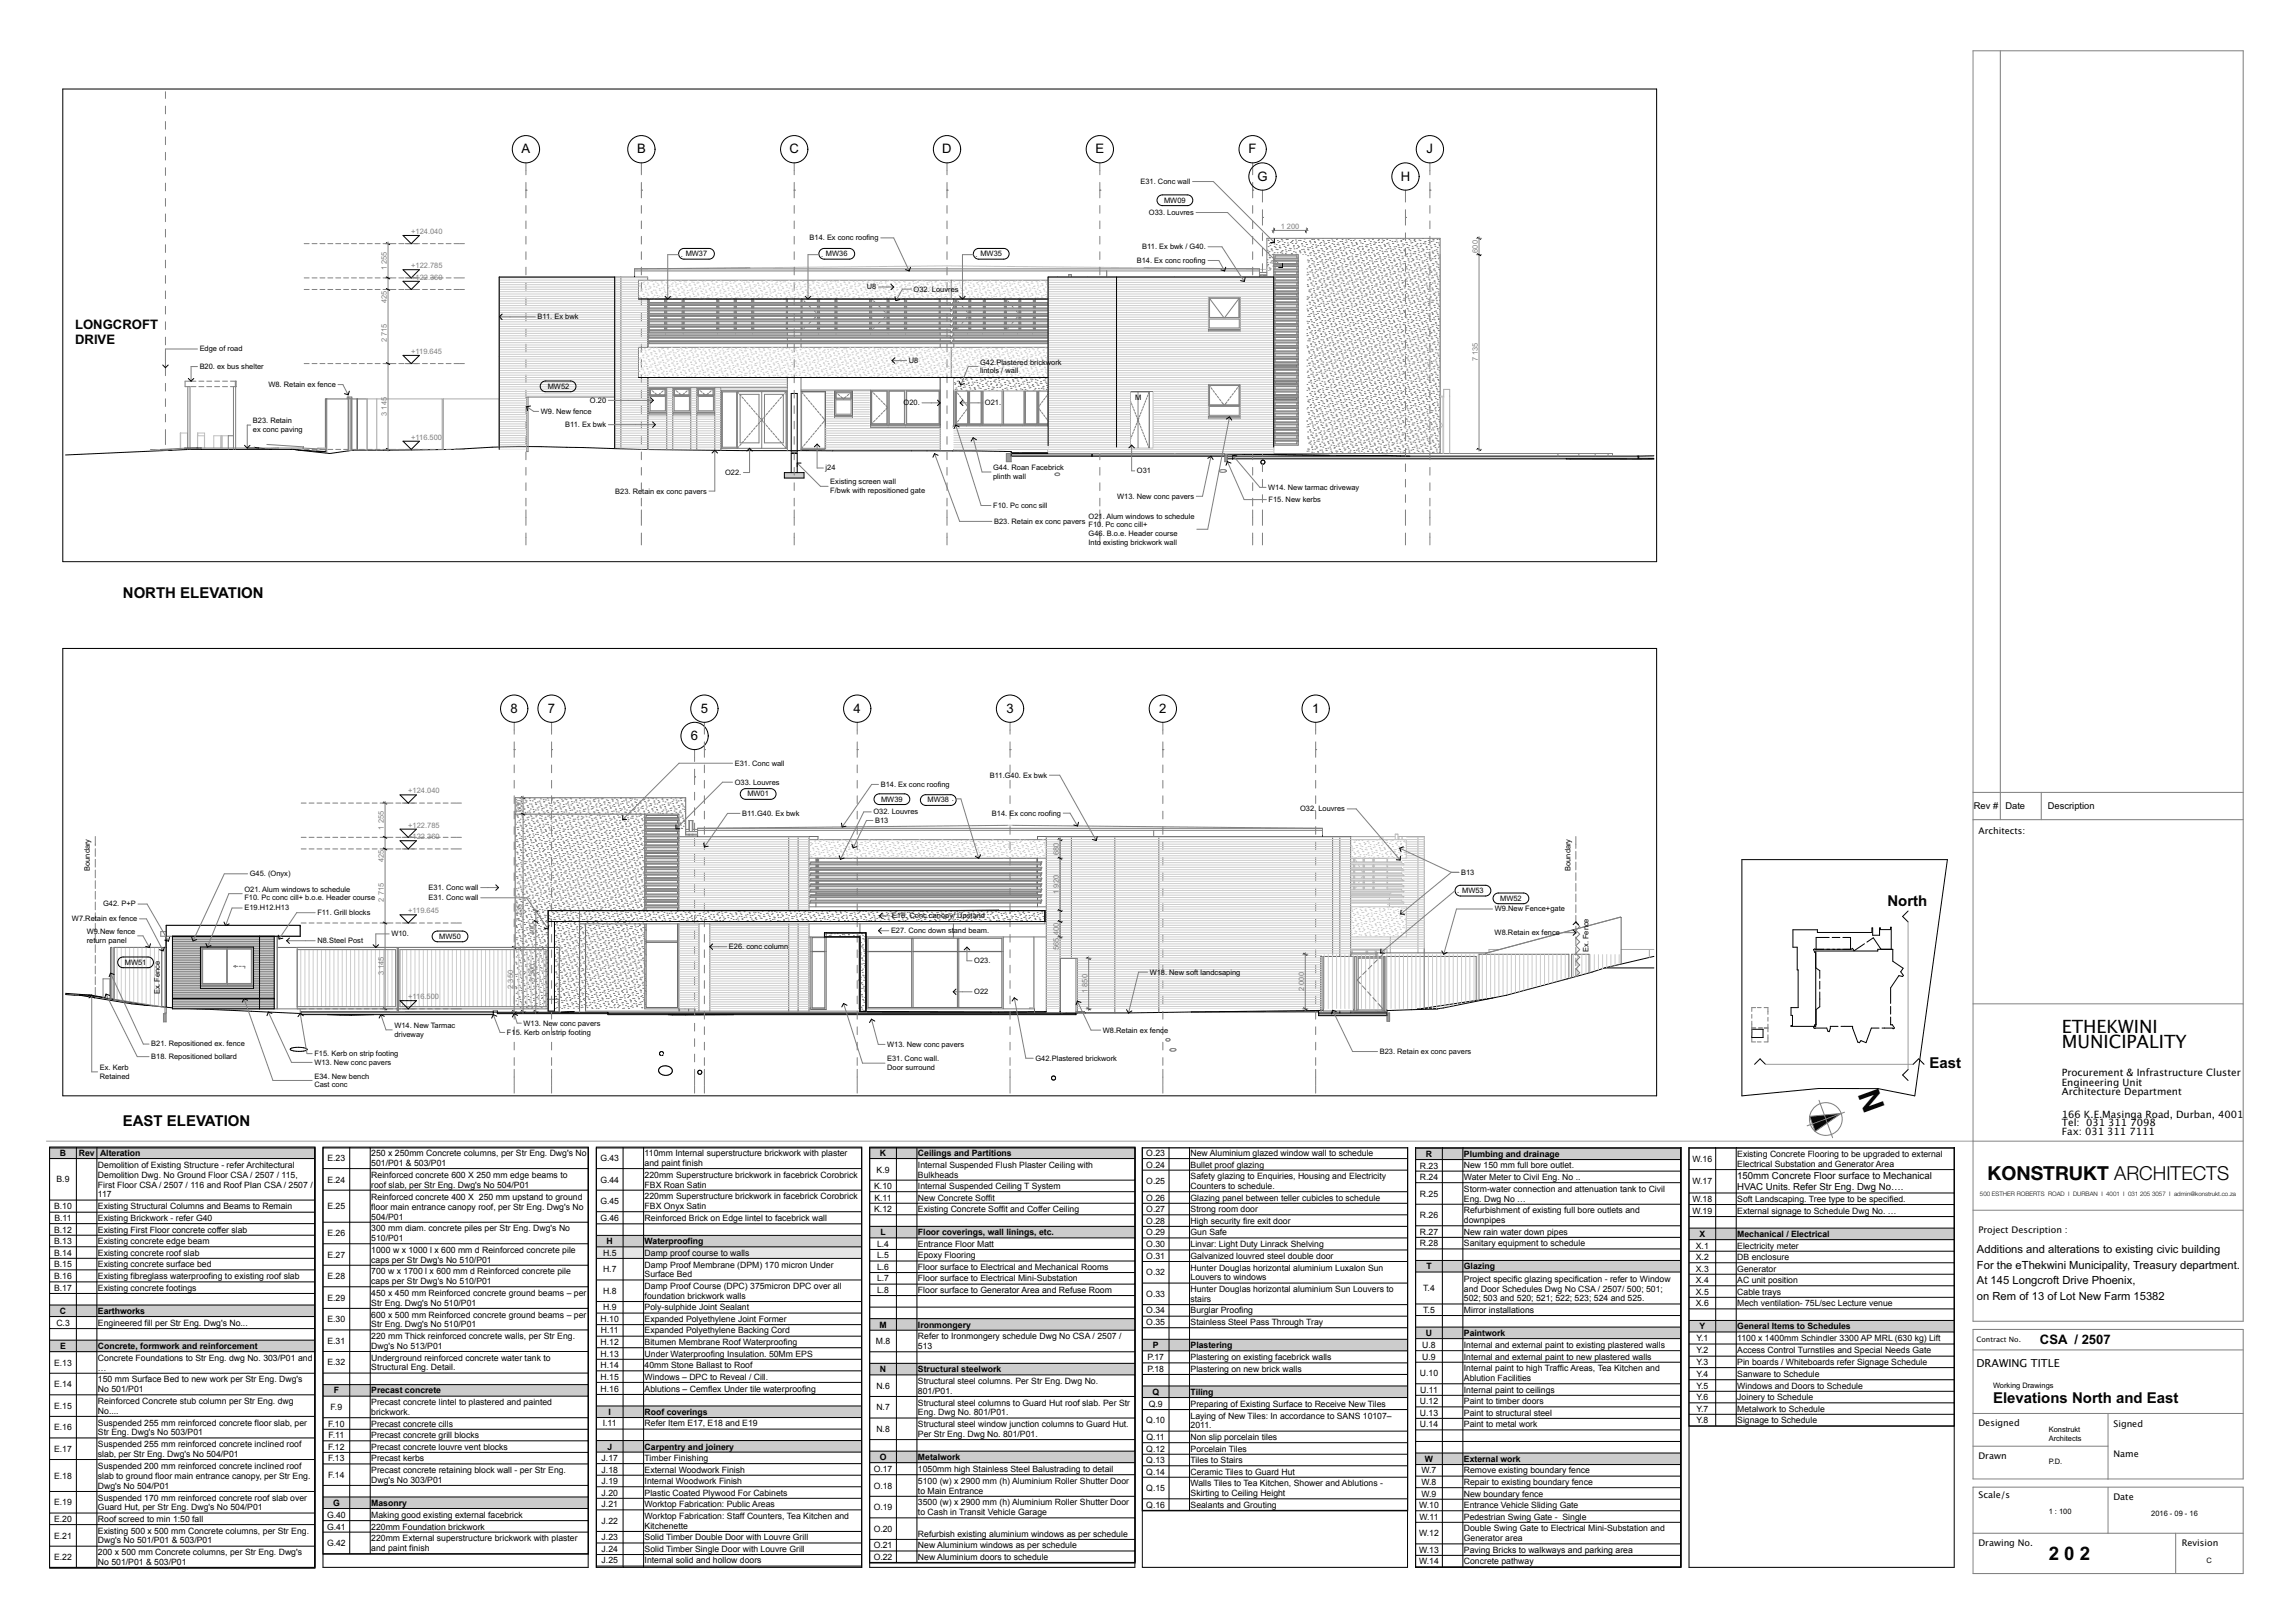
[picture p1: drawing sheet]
<svg xmlns="http://www.w3.org/2000/svg" width="841mm" height="594mm" viewBox="0 0 841 594" stroke-linecap="round" stroke-linejoin="round" font-family="sans-serif">
<defs><g id="words">
<text font-size="11" x="680.7" y="400.9" transform="rotate(70 680.7 400.9)">N</text>
<text font-size="7.1" x="728.4" y="432.3">KONSTRUKT ARCHITECTS</text>
<g font-size="6.9">
<text x="750.7" y="571.8">2</text>
<text x="756.5" y="571.8">0</text>
<text x="762.2" y="571.8">2</text>
</g>
<g font-size="6.7">
<text x="755.6" y="378.7">ETHEKWINI</text>
<text x="755.6" y="383.9">MUNICIPALITY</text>
</g>
<g font-size="5.5">
<text x="45" y="219.2">NORTH ELEVATION</text>
<text x="691.6" y="332.1">North</text>
<text x="707.1" y="391.4">East</text>
<text x="45" y="412.7">EAST ELEVATION</text>
<text x="730.3" y="514.2">Elevations North and East</text>
</g>
<g font-size="4.8">
<text x="191.1" y="56.2">A</text>
<text x="233.4" y="56.2">B</text>
<text x="289.3" y="56.2">C</text>
<text x="345.3" y="56.2">D</text>
<text x="401.4" y="56.2">E</text>
<text x="457.6" y="56.2">F</text>
<text x="522.8" y="56.2">J</text>
<text x="460.8" y="66.2">G</text>
<text x="513.3" y="66.2">H</text>
<text x="27.5" y="120.5">LONGCROFT</text>
<text x="27.5" y="126">DRIVE</text>
<text x="187.1" y="261.2">8</text>
<text x="200.8" y="261.2">7</text>
<text x="256.8" y="261.2">5</text>
<text x="312.8" y="261.2">4</text>
<text x="368.8" y="261.2">3</text>
<text x="424.8" y="261.2">2</text>
<text x="480.8" y="261.2">1</text>
<text x="253.2" y="271.2">6</text>
<text x="747.5" y="492.5">CSA / 2507</text>
</g>
<g font-size="4.1">
<text x="724.4" y="459.2">Additions and alterations to existing civic building</text>
<text x="724.4" y="464.9">For the eThekwini Municipality, Treasury department.</text>
<text x="724.4" y="470.5">At 145 Longcroft Drive Phoenix,</text>
<text x="724.4" y="476.2">on Rem of 13 of Lot New Farm 15382</text>
</g>
<text font-size="4" x="724.3" y="500.8">DRAWING TITLE</text>
<g font-size="3.7">
<text x="755.6" y="394.4">Procurement &amp; Infrastructure Cluster</text>
<text x="755.6" y="397.8">Engineering Unit</text>
<text x="755.6" y="401.3">Architecture Department</text>
<text x="755.6" y="409.6">166 K.E.Masinga Road, Durban, 4001</text>
<text x="755.6" y="412.7">Tel: 031</text>
<text x="772.6" y="412.7">311</text>
<text x="780.7" y="412.7">7098</text>
<text x="755.6" y="415.9">Fax: 031</text>
<text x="772.2" y="415.9">311</text>
<text x="780.3" y="415.9">7111</text>
</g>
<g font-size="3.5">
<text x="636.6" y="432.2">150mm Concrete Floor surface to Mechanical</text>
<text x="636.6" y="436.1">HVAC Units. Refer Str Eng. Dwg No….</text>
</g>
<g font-size="3.4">
<text x="723.3" y="296.3">Rev #</text>
<text x="734.9" y="296.3">Date</text>
<text x="750.4" y="296.3">Description</text>
</g>
<g font-size="3.3">
<text x="725" y="305.5">Architects:</text>
<text x="725" y="451.8">Project Description :</text>
<text x="725" y="522.5">Designed</text>
<text x="774.5" y="522.9">Signed</text>
<text x="725" y="534.6">Drawn</text>
<text x="774.5" y="534.1">Name</text>
<text x="725" y="548.9">Scale/s</text>
<text x="774.5" y="549.7">Date</text>
<text x="725" y="566.4">Drawing No.</text>
<text x="799.5" y="566.5">Revision</text>
</g>
<g font-size="3.2">
<text x="620.2" y="419.7">W.15</text>
<text x="636.6" y="419.7">Asphalt to driveway and parking bays</text>
<text x="22" y="423.6">B</text>
<text x="28.9" y="423.6">Rev</text>
<text x="36.7" y="423.6">Alteration</text>
<text x="120" y="425.4">E.23</text>
<text x="136.1" y="423.7">250 x 250mm Concrete columns, per Str Eng. Dwg's No</text>
<text x="220" y="425.4">G.43</text>
<text x="236.2" y="423.7">110mm Internal superstructure brickwork with plaster</text>
<text x="322.5" y="423.6">K</text>
<text x="336.4" y="423.6">Ceilings and Partitions</text>
<text x="420.1" y="423.6">O.23</text>
<text x="436.3" y="423.6">New Aluminium glazed window wall to schedule</text>
<text x="522.5" y="424">R</text>
<text x="536.5" y="424">Plumbing and drainage</text>
<text x="620.2" y="425.8">W.16</text>
<text x="636.6" y="424.1">Existing Concrete Flooring to be upgraded to external</text>
<text x="35.9" y="428.1">Demolition of Existing Structure - refer Architectural</text>
<text x="35.9" y="431.7">Demolition Dwg. No Ground Floor CSA / 2507 / 115,</text>
<text x="136.1" y="427.3">501/P01 &amp; 503/P01</text>
<text x="136.1" y="431.6">Reinforced concrete 600 X 250 mm edge beams to</text>
<text x="236.2" y="427.3">and paint finish</text>
<text x="236.2" y="431.6">220mm Superstructure brickwork in facebrick Corobrick</text>
<text x="321.2" y="429.7">K.9</text>
<text x="336.4" y="427.9">Internal Suspended Flush Plaster Ceiling with</text>
<text x="336.4" y="431.5">Bulkheads</text>
<text x="420.1" y="427.8">O.24</text>
<text x="436.3" y="427.8">Bullet proof glazing</text>
<text x="520.3" y="428.2">R.23</text>
<text x="536.5" y="428.2">New 150 mm full bore outlet.</text>
<text x="636.6" y="427.6">Electrical Substation and Generator Area</text>
<text x="20.7" y="433.3">B.9</text>
<text x="35.9" y="435.2">First Floor CSA / 2507 / 116 and Roof Plan CSA / 2507 /</text>
<text x="120" y="433.3">E.24</text>
<text x="136.1" y="435.2">roof slab, per Str Eng. Dwg's No 504/P01</text>
<text x="220" y="433.3">G.44</text>
<text x="236.2" y="435.2">FBX Roan Satin</text>
<text x="320.3" y="435.7">K.10</text>
<text x="336.4" y="435.7">Internal Suspended Ceiling T System</text>
<text x="420.1" y="433.9">O.25</text>
<text x="436.3" y="432.2">Safety glazing to Enquiries, Housing and Electricity</text>
<text x="436.3" y="435.7">Counters to schedule.</text>
<text x="520.3" y="432.4">R.24</text>
<text x="536.5" y="432.4">Water Meter to Civil Eng. No ..</text>
<text x="536.5" y="436.7">Storm-water connection and attenuation tank to Civil</text>
<text x="620.2" y="434">W.17</text>
<text x="19.8" y="443.1">B.10</text>
<text x="35.9" y="443.2">Existing Structural Columns and Beams to Remain</text>
<text x="35.9" y="438.8">117</text>
<text x="120" y="443.1">E.25</text>
<text x="136.1" y="439.8">Reinforced concrete 400 X 250 mm upstand to ground</text>
<text x="136.1" y="443.3">floor main entrance canopy roof, per Str Eng. Dwg's No</text>
<text x="220" y="441.2">G.45</text>
<text x="236.2" y="439.5">220mm Superstructure brickwork in facebrick Corobrick</text>
<text x="236.2" y="443.1">FBX Onyx Satin</text>
<text x="320.5" y="440">K.11</text>
<text x="336.4" y="439.9">New Concrete Soffit</text>
<text x="420.1" y="440">O.26</text>
<text x="436.3" y="439.9">Glazing panel between teller cubicles to schedule</text>
<text x="520.3" y="438.5">R.25</text>
<text x="536.5" y="440.3">Eng. Dwg No …</text>
<text x="620.2" y="440.4">W.18</text>
<text x="636.6" y="440.4">Soft Landscaping. Tree type to be specified.</text>
<text x="19.9" y="447.4">B.11</text>
<text x="35.9" y="447.4">Existing Brickwork - refer G40</text>
<text x="136.1" y="446.9">504/P01</text>
<text x="220" y="447.4">G.46</text>
<text x="236.2" y="447.5">Reinforced Brick on Edge lintel to facebrick wall</text>
<text x="320.3" y="444.2">K.12</text>
<text x="336.4" y="444.2">Existing Concrete Soffit and Coffer Ceiling</text>
<text x="420.1" y="444.2">O.27</text>
<text x="420.1" y="448.4">O.28</text>
<text x="436.3" y="444.2">Strong room door</text>
<text x="436.3" y="448.4">High security fire exit door</text>
<text x="520.3" y="446.4">R.26</text>
<text x="536.5" y="444.6">Refurbishment of existing full bore outlets and</text>
<text x="536.5" y="448.2">downpipes</text>
<text x="620.2" y="444.7">W.19</text>
<text x="636.6" y="444.8">External signage to Schedule Dwg No. …</text>
<text x="19.8" y="451.7">B.12</text>
<text x="19.8" y="455.9">B.13</text>
<text x="35.9" y="451.7">Existing First Floor concrete coffer slab</text>
<text x="35.9" y="455.9">Existing concrete edge beam</text>
<text x="120" y="452.9">E.26</text>
<text x="136.1" y="451.2">300 mm diam. concrete piles per Str Eng. Dwg's No</text>
<text x="136.1" y="454.8">510/P01</text>
<text x="222.3" y="455.9">H</text>
<text x="236.2" y="455.9">Waterproofing</text>
<text x="322.6" y="452.6">L</text>
<text x="336.4" y="452.6">Floor coverings, wall linings, etc.</text>
<text x="420.1" y="452.6">O.29</text>
<text x="436.3" y="452.6">Gun Safe</text>
<text x="520.3" y="452.4">R.27</text>
<text x="536.5" y="452.4">New rain water down pipes</text>
<text x="622.8" y="453.3">X</text>
<text x="636.6" y="453.3">Mechanical / Electrical</text>
<text x="19.8" y="460.1">B.14</text>
<text x="35.9" y="460.1">Existing concrete roof slab</text>
<text x="120" y="460.8">E.27</text>
<text x="136.1" y="459.1">1000 w x 1000 l x 600 mm d Reinforced concrete pile</text>
<text x="221" y="460.2">H.5</text>
<text x="236.2" y="460.2">Damp proof course to walls</text>
<text x="321.4" y="456.9">L.4</text>
<text x="321.4" y="461.1">L.5</text>
<text x="336.4" y="456.9">Entrance Floor Matt</text>
<text x="336.4" y="461.1">Epoxy Flooring</text>
<text x="420.1" y="457">O.30</text>
<text x="420.1" y="461.3">O.31</text>
<text x="436.3" y="461.3">Galvanized louvred steel double door</text>
<text x="436.3" y="457">Linvar: Light Duty Linrack Shelving</text>
<text x="520.3" y="456.7">R.28</text>
<text x="536.5" y="456.7">Sanitary equipment to schedule</text>
<text x="621.5" y="457.5">X.1</text>
<text x="621.5" y="461.7">X.2</text>
<text x="636.6" y="457.5">Electricity meter</text>
<text x="636.6" y="461.7">DB enclosure</text>
<text x="19.8" y="464.4">B.15</text>
<text x="35.9" y="464.3">Existing concrete surface bed</text>
<text x="136.1" y="462.7">caps per Str Dwg's No 510/P01</text>
<text x="136.1" y="467">700 w x 1700 l x 600 mm d Reinforced concrete pile</text>
<text x="221" y="466.2">H.7</text>
<text x="236.2" y="464.5">Damp Proof Membrane (DPM) 170 micron Under</text>
<text x="321.4" y="465.3">L.6</text>
<text x="336.4" y="465.3">Floor surface to Electrical and Mechanical Rooms</text>
<text x="420.1" y="467.4">O.32</text>
<text x="436.3" y="465.6">Hunter Douglas horizontal aluminium Luxalon Sun</text>
<text x="522.7" y="465.1">T</text>
<text x="536.5" y="465.1">Glazing</text>
<text x="621.5" y="466">X.3</text>
<text x="636.6" y="466">Generator</text>
<text x="19.8" y="468.7">B.16</text>
<text x="19.8" y="473">B.17</text>
<text x="35.9" y="468.8">Existing fibreglass waterproofing to existing roof slab</text>
<text x="35.9" y="473">Existing concrete footings</text>
<text x="120" y="468.8">E.28</text>
<text x="136.1" y="470.6">caps per Str Dwg's No 510/P01</text>
<text x="236.2" y="468.1">Surface Bed</text>
<text x="236.2" y="472.4">Damp Proof Course (DPC) 375micron DPC over all</text>
<text x="321.4" y="469.6">L.7</text>
<text x="321.4" y="473.8">L.8</text>
<text x="336.4" y="469.6">Floor surface to Electrical Mini-Substation</text>
<text x="336.4" y="473.8">Floor surface to Generator Area and Refuse Room</text>
<text x="436.3" y="469.2">Louvers to windows</text>
<text x="436.3" y="473.5">Hunter Douglas horizontal aluminium Sun Louvers to</text>
<text x="521.6" y="473.1">T.4</text>
<text x="536.5" y="469.7">Project specific glazing specification - refer to Window</text>
<text x="536.5" y="473.3">and Door Schedules Dwg No CSA / 2507/ 500; 501;</text>
<text x="621.5" y="470.2">X.4</text>
<text x="636.6" y="470.2">AC unit position</text>
<text x="120" y="476.7">E.29</text>
<text x="136.1" y="474.9">450 x 450 mm Reinforced concrete ground beams – per</text>
<text x="136.1" y="478.5">Str Eng. Dwg's No 510/P01</text>
<text x="221" y="474.1">H.8</text>
<text x="236.2" y="475.9">foundation brickwork walls</text>
<text x="420.1" y="475.3">O.33</text>
<text x="436.3" y="477.1">stairs</text>
<text x="536.5" y="476.8">502; 503 and 520; 521; 522; 523; 524 and 525.</text>
<text x="621.5" y="474.4">X.5</text>
<text x="621.5" y="478.7">X.6</text>
<text x="636.6" y="474.4">Cable trays</text>
<text x="636.6" y="478.6">Mech ventilation- 75L/sec Lecture venue</text>
<text x="20.7" y="485.8">C.3</text>
<text x="22" y="481.5">C</text>
<text x="35.9" y="481.5">Earthworks</text>
<text x="35.9" y="485.9">Engineered fill per Str Eng. Dwg's No...</text>
<text x="120" y="484.6">E.30</text>
<text x="136.1" y="482.8">600 x 500 mm Reinforced concrete ground beams – per</text>
<text x="220.1" y="484.4">H.10</text>
<text x="221" y="480.2">H.9</text>
<text x="236.2" y="480.2">Poly-sulphide Joint Sealant</text>
<text x="236.2" y="484.4">Expanded Polyethylene Joint Former</text>
<text x="420.1" y="481.3">O.34</text>
<text x="420.1" y="485.6">O.35</text>
<text x="436.3" y="481.3">Burglar Proofing</text>
<text x="436.3" y="485.6">Stainless Steel Pass Through Tray</text>
<text x="521.6" y="481.1">T.5</text>
<text x="536.5" y="481.1">Mirror installations</text>
<text x="136.1" y="486.4">Str Eng. Dwg's No 510/P01</text>
<text x="136.1" y="490.7">220 mm Thick reinforced concrete walls, per Str Eng.</text>
<text x="220.2" y="488.6">H.11</text>
<text x="236.2" y="488.6">Expanded Polyethylene Backing Cord</text>
<text x="322.3" y="486.5">M</text>
<text x="336.4" y="486.5">Ironmongery</text>
<text x="336.4" y="490.8">Refer to Ironmongery schedule Dwg No CSA / 2507 /</text>
<text x="522.5" y="489.5">U</text>
<text x="536.5" y="489.5">Paintwork</text>
<text x="621.7" y="491.4">Y.1</text>
<text x="622.8" y="487.1">Y</text>
<text x="636.6" y="487.1">General Items to Schedules</text>
<text x="636.6" y="491.5">1100 x 1400mm Schindler 3300 AP MRL (630 kg) Lift</text>
<text x="22.1" y="494.4">E</text>
<text x="35.9" y="494.3">Concrete, formwork and reinforcement</text>
<text x="120" y="492.5">E.31</text>
<text x="136.1" y="494.3">Dwg's No 513/P01</text>
<text x="220.1" y="492.9">H.12</text>
<text x="220.1" y="497.1">H.13</text>
<text x="236.2" y="492.9">Bitumen Membrane Roof Waterproofing</text>
<text x="236.2" y="497.1">Under Waterproofing Insulation. 50Mm EPS</text>
<text x="321" y="492.6">M.8</text>
<text x="336.4" y="494.4">513</text>
<text x="422.5" y="494">P</text>
<text x="436.3" y="494">Plastering</text>
<text x="521.2" y="493.9">U.8</text>
<text x="536.5" y="494">Internal and external paint to existing plastered walls</text>
<text x="621.7" y="495.9">Y.2</text>
<text x="636.6" y="496">Access Control Turnstiles and Special Needs Gate</text>
<text x="19.8" y="500.4">E.13</text>
<text x="35.9" y="498.7">Concrete Foundations to Str Eng. dwg No. 303/P01 and</text>
<text x="35.9" y="502.2">…</text>
<text x="120" y="500.4">E.32</text>
<text x="136.1" y="498.6">Underground reinforced concrete water tank to</text>
<text x="136.1" y="502.2">Structural Eng. Detail.</text>
<text x="220.1" y="501.3">H.14</text>
<text x="236.2" y="501.3">40mm Stone Ballast to Roof</text>
<text x="322.5" y="502.8">N</text>
<text x="336.4" y="502.8">Structural steelwork</text>
<text x="420.4" y="498.4">P.17</text>
<text x="420.4" y="502.7">P.18</text>
<text x="436.3" y="502.7">Plastering on new brick walls</text>
<text x="436.3" y="498.4">Plastering on existing facebrick walls</text>
<text x="521.2" y="498.2">U.9</text>
<text x="536.5" y="498.2">Internal and external paint to new plastered walls</text>
<text x="536.5" y="502.5">Internal paint to high Traffic Areas, Tea Kitchen and</text>
<text x="621.7" y="500.2">Y.3</text>
<text x="636.6" y="500.2">Pin boards / Whiteboards refer Signage Schedule</text>
<text x="19.8" y="508.3">E.14</text>
<text x="35.9" y="506.6">150 mm Surface Bed to new work per Str Eng. Dwg's</text>
<text x="220.1" y="505.6">H.15</text>
<text x="220.1" y="509.9">H.16</text>
<text x="236.2" y="505.6">Windows – DPC to Reveal / Cill.</text>
<text x="236.2" y="510">Ablutions – Cemflex Under tile waterproofing</text>
<text x="321.2" y="508.9">N.6</text>
<text x="336.4" y="507.2">Structural steel columns. Per Str Eng. Dwg No.</text>
<text x="520.3" y="504.3">U.10</text>
<text x="536.5" y="506.1">Ablution Facilities</text>
<text x="621.7" y="504.5">Y.4</text>
<text x="621.7" y="508.8">Y.5</text>
<text x="636.6" y="508.8">Windows and Doors to Schedule</text>
<text x="636.6" y="504.6">Sanware to Schedule</text>
<text x="35.9" y="510.1">No 501/P01</text>
<text x="35.9" y="514.5">Reinforced Concrete stub column per Str Eng. dwg</text>
<text x="122.3" y="510.6">F</text>
<text x="136.1" y="510.6">Precast concrete</text>
<text x="136.1" y="515">Precast concrete lintel to plastered and painted</text>
<text x="336.4" y="510.7">801/P01.</text>
<text x="336.4" y="515.1">Structural steel columns to Guard Hut roof slab. Per Str</text>
<text x="420.9" y="515.5">Q.9</text>
<text x="422.3" y="511.1">Q</text>
<text x="436.3" y="511.1">Tiling</text>
<text x="436.3" y="515.5">Preparing of Existing Surface to Receive New Tiles</text>
<text x="520.3" y="514.6">U.12</text>
<text x="520.4" y="510.3">U.11</text>
<text x="536.5" y="510.3">Internal paint to ceilings</text>
<text x="536.5" y="514.6">Paint to timber doors</text>
<text x="621.7" y="513.1">Y.6</text>
<text x="636.6" y="513.1">Joinery to Schedule</text>
<text x="19.8" y="516.2">E.15</text>
<text x="35.9" y="518">No....</text>
<text x="121.2" y="516.7">F.9</text>
<text x="136.1" y="518.5">brickwork.</text>
<text x="223" y="518.5">I</text>
<text x="236.2" y="518.5">Roof coverings</text>
<text x="321.2" y="516.8">N.7</text>
<text x="336.4" y="518.6">Eng. Dwg No. 801/P01.</text>
<text x="420.1" y="521.6">Q.10</text>
<text x="436.3" y="519.9">Laying of New Tiles: In accordance to SANS 10107–</text>
<text x="520.3" y="518.8">U.13</text>
<text x="536.5" y="518.8">Paint to structural steel</text>
<text x="621.7" y="517.3">Y.7</text>
<text x="621.7" y="521.5">Y.8</text>
<text x="636.6" y="517.3">Metalwork to Schedule</text>
<text x="636.6" y="521.5">Signage to Schedule</text>
<text x="19.8" y="524.1">E.16</text>
<text x="35.9" y="522.4">Suspended 255 mm reinforced concrete floor slab, per</text>
<text x="35.9" y="525.9">Str Eng. Dwg's No 503/P01</text>
<text x="120.3" y="522.8">F.10</text>
<text x="120.4" y="527">F.11</text>
<text x="136.1" y="522.8">Precast concrete cills</text>
<text x="136.1" y="527">Precast concrete grill blocks</text>
<text x="220.9" y="522.7">I.11</text>
<text x="236.2" y="522.7">Refer Item E17, E18 and E19</text>
<text x="321.2" y="524.7">N.8</text>
<text x="336.4" y="523">Structural steel window junction columns to Guard Hut.</text>
<text x="336.4" y="526.5">Per Str Eng. Dwg No. 801/P01.</text>
<text x="420.2" y="527.7">Q.11</text>
<text x="436.3" y="527.7">Non slip porcelain tiles</text>
<text x="436.3" y="523.4">2011.</text>
<text x="520.3" y="523">U.14</text>
<text x="536.5" y="523">Paint to metal work</text>
<text x="19.8" y="532">E.17</text>
<text x="35.9" y="530.3">Suspended 255 mm reinforced concrete inclined roof</text>
<text x="35.9" y="533.8">slab, per Str Eng. Dwg's No 504/P01</text>
<text x="120.3" y="531.2">F.12</text>
<text x="136.1" y="531.2">Precast concrete louvre vent blocks</text>
<text x="222.6" y="531.2">J</text>
<text x="236.2" y="531.2">Carpentry and joinery</text>
<text x="420.1" y="531.9">Q.12</text>
<text x="436.3" y="531.9">Porcelain Tiles</text>
<text x="35.9" y="538.5">Suspended 200 mm reinforced concrete inclined roof</text>
<text x="120.3" y="535.5">F.13</text>
<text x="136.1" y="535.5">Precast kerbs</text>
<text x="136.1" y="539.8">Precast concrete retaining block wall - per Str Eng.</text>
<text x="220.5" y="535.4">J.17</text>
<text x="220.5" y="539.6">J.18</text>
<text x="236.2" y="535.4">Timber Finishing</text>
<text x="236.2" y="539.6">External Woodwork Finish</text>
<text x="320.2" y="539.3">O.17</text>
<text x="322.4" y="535">O</text>
<text x="336.4" y="535">Metalwork</text>
<text x="336.4" y="539.4">1050mm high Stainless Steel Balustrading to detail</text>
<text x="420.1" y="536.1">Q.13</text>
<text x="436.3" y="536.1">Tiles to Stairs</text>
<text x="520.9" y="539.9">W.7</text>
<text x="522.2" y="535.7">W</text>
<text x="536.5" y="535.7">External work</text>
<text x="536.5" y="539.9">Remove existing boundary fence</text>
<text x="19.8" y="541.8">E.18</text>
<text x="35.9" y="542">slab to ground floor main entrance canopy, per Str Eng.</text>
<text x="35.9" y="545.6">Dwg's No 504/P01</text>
<text x="120.3" y="541.5">F.14</text>
<text x="136.1" y="543.4">Dwg's No 303/P01</text>
<text x="220.5" y="543.9">J.19</text>
<text x="236.2" y="543.8">Internal Woodwork Finish</text>
<text x="320.2" y="545.5">O.18</text>
<text x="336.4" y="543.8">5100 (w) x 2900 mm (h) Aluminium Roller Shutter Door</text>
<text x="420.1" y="540.4">Q.14</text>
<text x="436.3" y="540.4">Ceramic Tiles to Guard Hut</text>
<text x="436.3" y="544.7">Walls Tiles to Tea Kitchen, Shower and Ablutions -</text>
<text x="520.9" y="544.2">W.8</text>
<text x="536.5" y="544.2">Repair to existing boundary fence</text>
<text x="19.8" y="551.7">E.19</text>
<text x="35.9" y="549.9">Suspended 170 mm reinforced concrete roof slab over</text>
<text x="122.1" y="551.8">G</text>
<text x="136.1" y="551.8">Masonry</text>
<text x="220.5" y="548.1">J.20</text>
<text x="236.2" y="548.1">Plastic Coated Plywood For Cabinets</text>
<text x="336.4" y="547.3">to Main Entrance</text>
<text x="336.4" y="551.7">3500 (w) x 2900 mm (h) Aluminium Roller Shutter Door</text>
<text x="420.1" y="546.4">Q.15</text>
<text x="436.3" y="548.3">Skirting to Ceiling Height</text>
<text x="520.9" y="548.4">W.9</text>
<text x="536.5" y="548.4">New boundary fence</text>
<text x="19.8" y="557.7">E.20</text>
<text x="35.9" y="557.7">Roof screed to min 1:50 fall</text>
<text x="35.9" y="553.5">Guard Hut, per Str Eng. Dwg's No 504/P01</text>
<text x="119.8" y="556.2">G.40</text>
<text x="136.1" y="556.2">Making good existing external facebrick</text>
<text x="220.5" y="552.3">J.21</text>
<text x="236.2" y="552.3">Worktop Fabrication: Public Areas</text>
<text x="236.2" y="556.6">Worktop Fabrication: Staff Counters, Tea Kitchen and</text>
<text x="320.2" y="553.4">O.19</text>
<text x="336.4" y="555.2">to Cash in Transit Vehicle Garage</text>
<text x="420.1" y="552.5">Q.16</text>
<text x="436.3" y="552.5">Sealants and Grouting</text>
<text x="520" y="552.6">W.10</text>
<text x="520.2" y="556.9">W.11</text>
<text x="536.5" y="552.6">Entrance Vehicle Sliding Gate</text>
<text x="536.5" y="556.9">Pedestrian Swing Gate - Single</text>
<text x="19.8" y="563.8">E.21</text>
<text x="35.9" y="562">Existing 500 x 500 mm Concrete columns, per Str Eng.</text>
<text x="119.8" y="560.5">G.41</text>
<text x="136.1" y="560.5">220mm Foundation brickwork</text>
<text x="220.5" y="558.4">J.22</text>
<text x="236.2" y="560.2">Kitchenette</text>
<text x="320.2" y="561.3">O.20</text>
<text x="336.4" y="563.1">Refurbish existing aluminium windows as per schedule</text>
<text x="520" y="562.9">W.12</text>
<text x="536.5" y="561.2">Double Swing Gate to Electrical Mini-Substation and</text>
<text x="35.9" y="565.6">Dwg's No 501/P01 &amp; 503/P01</text>
<text x="35.9" y="569.9">200 x 500 mm Concrete columns, per Str Eng. Dwg's</text>
<text x="119.8" y="566.5">G.42</text>
<text x="136.1" y="564.8">220mm External superstructure brickwork with plaster</text>
<text x="136.1" y="568.4">and paint finish</text>
<text x="220.5" y="564.4">J.23</text>
<text x="220.5" y="568.7">J.24</text>
<text x="236.2" y="564.4">Solid Timber Double Door with Louvre Grill</text>
<text x="236.2" y="568.7">Solid Timber Single Door with Louvre Grill</text>
<text x="320.2" y="567.4">O.21</text>
<text x="336.4" y="567.4">New Aluminium windows as per schedule</text>
<text x="520" y="569">W.13</text>
<text x="536.5" y="569">Paving Bricks to walkways and parking area</text>
<text x="536.5" y="564.8">Generator area</text>
<text x="19.8" y="571.7">E.22</text>
<text x="35.9" y="573.5">No 501/P01 &amp; 503/P01</text>
<text x="220.5" y="572.9">J.25</text>
<text x="236.2" y="572.9">Internal solid and hollow doors</text>
<text x="320.2" y="571.6">O.22</text>
<text x="336.4" y="571.6">New Aluminium doors to schedule</text>
<text x="520" y="573.2">W.14</text>
<text x="536.5" y="573.2">Concrete pathway</text>
</g>
<g font-size="2.7">
<text x="417.9" y="67.4">E31. Conc wall</text>
<text x="426.6" y="74.3">MW09</text>
<text x="421" y="78.8">O33. Louvres</text>
<text x="296.7" y="88.1">B14. Ex conc roofing</text>
<text x="249.5" y="94.2">. MW37</text>
<text x="300.9" y="94.2">. MW36</text>
<text x="357.5" y="94.2">. MW35</text>
<text x="418.6" y="91.3">B11. Ex bwk / G40.</text>
<text x="416.6" y="96.3">B14. Ex conc roofing</text>
<text x="317.6" y="106.1">U8</text>
<text x="334.8" y="106.8">O32. Louvres</text>
<text x="197" y="117">B11. Ex bwk</text>
<text x="73.2" y="128.8">Edge of road</text>
<text x="73.2" y="135.2">B20. ex bus shelter</text>
<text x="333" y="133">U8</text>
<text x="359.2" y="133.6">G42.Plastered brickwor</text>
<text x="359.2" y="136.7">lintols / wall</text>
<text x="387.7" y="133.6">k</text>
<text x="98.4" y="141.8">W8. Retain ex fence</text>
<text x="200.7" y="142.5">MW52</text>
<text x="216.2" y="147.6">O.20</text>
<text x="331.1" y="148.5">O20.</text>
<text x="360.9" y="148.5">O21.</text>
<text x="416" y="146.5">M</text>
<text x="92.7" y="155.1">B23. Retain</text>
<text x="198.2" y="151.6">W9. New fence</text>
<text x="92.7" y="158.2">ex conc paving</text>
<text x="207.1" y="156.5">B11. Ex bwk</text>
<text x="302.5" y="172.4">j24</text>
<text x="363.9" y="172.3">G44. Roan Facebrick</text>
<text x="416.6" y="173.4">O31</text>
<text x="265.7" y="174">O22.</text>
<text x="304.3" y="177.5">Existing screen wall</text>
<text x="363.9" y="175.4">plinth wall</text>
<text x="464.7" y="179.5">W14. New tarmac driveway</text>
<text x="225.5" y="180.8">B23. Retain ex conc pavers</text>
<text x="304.3" y="180.7">F/bwk with repositioned gate</text>
<text x="409.4" y="182.7">W13. New conc pavers</text>
<text x="464.9" y="184">F15. New kerbs</text>
<text x="363.9" y="186.1">F10. Pc conc sill</text>
<text x="364.3" y="191.9">B23. Retain ex conc pavers</text>
<text x="398.9" y="190.1">O21. Alum windows to schedule</text>
<text x="398.9" y="193.3">F10. Pc conc cill+</text>
<text x="398.9" y="196.4">G46. B.o.e. Header course</text>
<text x="398.9" y="199.5">Into</text>
<text x="404.2" y="199.5">existing brickwork wall</text>
<text x="269.2" y="280.6">E31. Conc wall</text>
<text x="269.2" y="287.5">O33. Louvres</text>
<text x="362.8" y="284.9">B11.G40. Ex bwk</text>
<text x="273.9" y="291.8">MW01</text>
<text x="322.7" y="288.3">B14. Ex conc roofing</text>
<text x="322.9" y="293.7">MW39</text>
<text x="272" y="298.9">B11.G40. Ex bwk</text>
<text x="320.1" y="298.4">O32. Louvres</text>
<text x="339.9" y="294.1">MW38 .</text>
<text x="363.5" y="298.9">B14. Ex conc roofing</text>
<text x="476.4" y="297.3">O32.</text>
<text x="483.1" y="297.3">Louvres</text>
<text x="320.7" y="301.5">B13</text>
<text x="32.9" y="319.2" transform="rotate(-90 32.9 319.2)">Boundary</text>
<text x="91.5" y="321.1">G45. (Onyx)</text>
<text x="535.4" y="320.5">B13</text>
<text x="535.4" y="320.5">.</text>
<text x="575.5" y="319.2" transform="rotate(-90 575.5 319.2)">Boundary</text>
<text x="89.6" y="326.8">O21. Alum windows to schedule</text>
<text x="89.6" y="329.9">F10. Pc conc cill+ b.o.e. Header course</text>
<text x="157.1" y="326.1">E31. Conc wall</text>
<text x="157.1" y="329.9">E31. Conc wall</text>
<text x="534" y="327.3">. MW53</text>
<text x="37.8" y="332.2">G42. P+P</text>
<text x="89.6" y="333.6">E19.H12.H13</text>
<text x="116.3" y="335.3">F11. Grill blocks</text>
<text x="547.8" y="334">W9.New Fence+gate</text>
<text x="549.7" y="330.1">MW52</text>
<text x="26.4" y="337.6">W7.Retain ex fence</text>
<text x="326.5" y="341.9">E27. Conc down st</text>
<text x="326.9" y="336.5">E18. Conc canopy/ Upstand</text>
<text x="349.5" y="341.9">and beam.</text>
<text x="31.8" y="342.3">W9.New fence</text>
<text x="31.8" y="345.4">return panel</text>
<text x="116.3" y="345.6">N8.Steel Post</text>
<text x="143.4" y="343.1">W10.</text>
<text x="161" y="344">MW50</text>
<text x="267.1" y="347.8">E26. conc column</text>
<text x="547.7" y="342.6">W8.Retain ex fence</text>
<text x="45.7" y="353.5">M</text>
<text x="48" y="353.5">W</text>
<text x="50.6" y="353.5">5</text>
<text x="52.1" y="353.5">1</text>
<text x="357" y="353">O23.</text>
<text x="582.1" y="348.9" transform="rotate(-90 582.1 348.9)">Ex. Fence</text>
<text x="421.3" y="357.1">W1</text>
<text x="425.4" y="357.1">8. New soft landcsaping</text>
<text x="58.6" y="364.4" transform="rotate(-90 58.6 364.4)">Ex. Fence</text>
<text x="357" y="364.3">O22</text>
<text x="144.5" y="376.7">W14. New Tarmac</text>
<text x="191.8" y="375.8">W13. New conc pavers</text>
<text x="55.4" y="383.5">B21. Repositioned ex. fence</text>
<text x="144.5" y="379.8">driveway</text>
<text x="185.8" y="379.2">F15. Kerb on strip footing</text>
<text x="325.1" y="383.6">W13. New conc pavers</text>
<text x="404.1" y="378.4">W8.Retain ex fenc</text>
<text x="426.6" y="378.4">e</text>
<text x="55.4" y="388.1">B18. Repositioned bollard</text>
<text x="115.2" y="387">F15. Kerb on strip footing</text>
<text x="325.1" y="388.9">E31. Conc wall.</text>
<text x="379.4" y="388.7">G42.Plastered brickwork</text>
<text x="505.6" y="386.2">B23. Retain ex conc pavers</text>
<text x="36.6" y="392.1">Ex. Kerb</text>
<text x="36.6" y="395.2">Retained</text>
<text x="115.2" y="395.2">E34. New bench</text>
<text x="115.2" y="390.2">W13. New conc pavers</text>
<text x="325.1" y="392">Door surround</text>
<text x="115.2" y="398.4">Cast conc</text>
<text x="724.3" y="491.7">Contract No.</text>
<text x="730.3" y="508.6">Working Drawings</text>
<text x="750.8" y="524.7">Konstrukt</text>
<text x="750.8" y="527.9">Architects</text>
<text x="750.8" y="536.3">P.D.</text>
<text x="750.8" y="554.7">1 : 100</text>
<text x="788.3" y="555.6">2016 - 09 - 16</text>
<text x="808.6" y="572.8">C</text>
</g>
<g font-size="2.7" fill="#7f7f7f">
<text x="150.7" y="85.7">+124.040</text>
<text x="469.3" y="84">1</text>
<text x="471.6" y="84">200</text>
<text x="541.6" y="92.6" transform="rotate(-90 541.6 92.6)">600</text>
<text x="141.8" y="99" transform="rotate(-90 141.8 99)">1</text>
<text x="141.8" y="96.7" transform="rotate(-90 141.8 96.7)">255</text>
<text x="150.7" y="98.2">+122.785</text>
<text x="150.7" y="102.5">+122.360</text>
<text x="141.8" y="111" transform="rotate(-90 141.8 111)">425</text>
<text x="141.8" y="125.4" transform="rotate(-90 141.8 125.4)">2</text>
<text x="141.8" y="123.1" transform="rotate(-90 141.8 123.1)">715</text>
<text x="150.7" y="129.6">+119.645</text>
<text x="541.6" y="130.2" transform="rotate(-90 541.6 130.2)">135</text>
<text x="541.6" y="132.4" transform="rotate(-90 541.6 132.4)">7</text>
<text x="141.8" y="152.4" transform="rotate(-90 141.8 152.4)">3</text>
<text x="141.8" y="150.1" transform="rotate(-90 141.8 150.1)">145</text>
<text x="150.7" y="161.1">+116.500</text>
<text x="149.6" y="290.7">+124.040</text>
<text x="191.3" y="297.6" transform="rotate(-90 191.3 297.6)">600</text>
<text x="140.7" y="304" transform="rotate(-90 140.7 304)">1</text>
<text x="140.7" y="301.7" transform="rotate(-90 140.7 301.7)">255</text>
<text x="149.6" y="303.2">+122.785</text>
<text x="149.6" y="307.5">+122.360</text>
<text x="388.1" y="311.8" transform="rotate(-90 388.1 311.8)">8</text>
<text x="388.1" y="310.3" transform="rotate(-90 388.1 310.3)">0</text>
<text x="140.7" y="316" transform="rotate(-90 140.7 316)">425</text>
<text x="388.1" y="313.4" transform="rotate(-90 388.1 313.4)">6</text>
<text x="388.1" y="323.7" transform="rotate(-90 388.1 323.7)">2</text>
<text x="388.1" y="322.2" transform="rotate(-90 388.1 322.2)">0</text>
<text x="140.7" y="328.1" transform="rotate(-90 140.7 328.1)">715</text>
<text x="388.1" y="327.5" transform="rotate(-90 388.1 327.5)">1</text>
<text x="388.1" y="325.2" transform="rotate(-90 388.1 325.2)">9</text>
<text x="140.7" y="330.4" transform="rotate(-90 140.7 330.4)">2</text>
<text x="149.6" y="334.6">+119.645</text>
<text x="191.3" y="335.7" transform="rotate(-90 191.3 335.7)">235</text>
<text x="191.3" y="337.9" transform="rotate(-90 191.3 337.9)">7</text>
<text x="388.1" y="341.1" transform="rotate(-90 388.1 341.1)">0</text>
<text x="388.1" y="339.6" transform="rotate(-90 388.1 339.6)">0</text>
<text x="195.9" y="342.6" transform="rotate(-90 195.9 342.6)">400</text>
<text x="388.1" y="345.2" transform="rotate(-90 388.1 345.2)">5</text>
<text x="388.1" y="342.6" transform="rotate(-90 388.1 342.6)">4</text>
<text x="388.1" y="348.3" transform="rotate(-90 388.1 348.3)">56</text>
<text x="140.7" y="357.4" transform="rotate(-90 140.7 357.4)">3</text>
<text x="140.7" y="355.1" transform="rotate(-90 140.7 355.1)">145</text>
<text x="195.9" y="359.9" transform="rotate(-90 195.9 359.9)">3</text>
<text x="195.9" y="357.6" transform="rotate(-90 195.9 357.6)">300</text>
<text x="398.5" y="358.5" transform="rotate(-90 398.5 358.5)">0</text>
<text x="477.9" y="359.3" transform="rotate(-90 477.9 359.3)">0</text>
<text x="477.9" y="357.8" transform="rotate(-90 477.9 357.8)">0</text>
<text x="188" y="362.4" transform="rotate(-90 188 362.4)">2</text>
<text x="188" y="360.1" transform="rotate(-90 188 360.1)">350</text>
<text x="398.5" y="363.9" transform="rotate(-90 398.5 363.9)">1</text>
<text x="398.5" y="361.6" transform="rotate(-90 398.5 361.6)">8</text>
<text x="398.5" y="360.1" transform="rotate(-90 398.5 360.1)">5</text>
<text x="477.9" y="363.1" transform="rotate(-90 477.9 363.1)">2</text>
<text x="477.9" y="360.8" transform="rotate(-90 477.9 360.8)">0</text>
<text x="149.6" y="366.1">+</text>
<text x="151.2" y="366.1">1</text>
<text x="152.5" y="366.1">1</text>
<text x="154" y="366.1">6</text>
<text x="155.6" y="366.1">.500</text>
</g>
<g font-size="2.3">
<text x="725.5" y="438.3">500 ESTHER ROBERTS ROAD I DURBAN I 4001 I 031</text>
<text x="784.2" y="438.3">205</text>
<text x="788.6" y="438.3">3057 I admin@konstrukt.co.za</text>
</g>
</g></defs>
<g fill="#ccc">
<path d="M18.2 420.4h97.2v4.2h-97.2z" fill-rule="evenodd"/>
<path d="M18.2 478.2h97.2v4.2h-97.2z" fill-rule="evenodd"/>
<path d="M18.2 491.2h97.2v4.2h-97.2z" fill-rule="evenodd"/>
</g>
<g fill="none" stroke="#000" stroke-width=".37">
<path d="M18.2 420.3h97.2v154.3h-97.2zM18.2 424.5h97.2M18.2 439.8h97.2M28 420.4v154.1M35.5 420.4v154.1M115.4 420.4v154.1h-97.2M18.2 444.2h97.2M18.2 448.4h97.2M18.2 452.6h97.2M18.2 456.9h97.2M18.2 461.1h97.2M18.2 465.3h97.2"/>
<path d="M18.2 469.7h97.2M18.2 474h97.2M18.2 478.2h97.2M18.2 482.4h97.2M18.2 486.8h97.2M18.2 491.1h97.2M18.2 495.3h97.2M18.2 503.2h97.2M18.2 511.1h97.2M18.2 519h97.2M18.2 526.9h97.2M18.2 534.8h97.2"/>
<path d="M18.2 546.5h97.2M18.2 554.4h97.2M18.2 558.7h97.2M18.2 566.6h97.2"/>
</g>
<path d="M117.6 419.8h100.3v150.1h-100.3z" fill-rule="evenodd" fill="#fff"/>
<g fill="#ccc">
<path d="M118.4 507.4h97.2v4.2h-97.2z" fill-rule="evenodd"/>
<path d="M118.4 548.6h97.2v4.2h-97.2z" fill-rule="evenodd"/>
</g>
<g fill="none" stroke="#000" stroke-width=".37">
<path d="M118.3 420.3h97.3v149.2h-97.3zM118.4 428.2h97.2M118.4 436.1h97.2M128.2 420.4v148.9M135.7 420.4v148.9M215.6 420.4v148.9h-97.2M118.4 447.9h97.2M118.4 455.8h97.2M118.4 463.6h97.2M118.4 471.5h97.2M118.4 479.4h97.2M118.4 487.3h97.2"/>
<path d="M118.4 495.2h97.2M118.4 503.1h97.2M118.4 507.4h97.2M118.4 511.6h97.2M118.4 519.5h97.2M118.4 523.7h97.2M118.4 528h97.2M118.4 532.2h97.2M118.4 536.4h97.2M118.4 544.3h97.2M118.4 548.5h97.2M118.4 552.8h97.2"/>
<path d="M118.4 557.2h97.2M118.4 561.4h97.2"/>
</g>
<path d="M217.8 419.8h100.3v154.6h-100.3z" fill-rule="evenodd" fill="#fff"/>
<path d="M218.6 452.7h97.2v4.2h-97.2z" fill-rule="evenodd" fill="#ccc"/>
<path d="M218.6 457h97.2v4.2h-97.2z" fill-rule="evenodd" fill="#e6e6e6"/>
<g fill="#ccc">
<path d="M218.6 515.2h97.2v4.2h-97.2z" fill-rule="evenodd"/>
<path d="M218.6 527.9h97.2v4.2h-97.2z" fill-rule="evenodd"/>
</g>
<g fill="none" stroke="#000" stroke-width=".37">
<path d="M218.6 428.2h97.1M218.6 436.1h97.1M228.3 420.4v154M235.8 420.4v154M315.7 420.4l.1 154v-154.1h-97.3v154.1M218.6 444h97.1M218.6 448.5h97.1M218.6 452.7h97.1M218.6 456.9h97.1M218.6 461.1h97.1M218.6 469h97.1M218.6 476.9h97.1"/>
<path d="M218.6 481.2h97.1M218.6 485.4h97.1M218.6 489.6h97.1M218.6 493.9h97.1M218.6 498.1h97.1M218.6 502.3h97.1M218.6 506.6h97.1M218.6 511h97.1M218.6 515.2h97.1M218.6 519.4h97.1M218.6 523.7h97.1M218.6 527.9h97.1"/>
<path d="M218.6 532.1h97.1M218.6 536.3h97.1M218.6 540.6h97.1M218.6 544.8h97.1M218.6 549h97.1M218.6 553.3h97.1M218.6 561.2h97.1M218.6 565.4h97.1M218.6 569.6h97.1M218.6 573.9h97.1"/>
</g>
<path d="M318 419.8h100.2v154.1h-100.2z" fill-rule="evenodd" fill="#fff"/>
<g fill="#ccc">
<path d="M318.7 420.4h97.2v4.2h-97.2z" fill-rule="evenodd"/>
<path d="M318.7 449.4h97.2v4.2h-97.2z" fill-rule="evenodd"/>
<path d="M318.7 483.3h97.2v4.1h-97.2z" fill-rule="evenodd"/>
<path d="M318.7 499.6h97.2v4.2h-97.2z" fill-rule="evenodd"/>
<path d="M318.7 531.8h97.2v4.2h-97.2z" fill-rule="evenodd"/>
</g>
<g fill="none" stroke="#000" stroke-width=".37">
<path d="M318.7 420.3h97.2v152.5h-97.2zM318.7 424.5h97.2M318.7 432.5h97.2M318.7 436.7h97.2M328.5 420.4v152.1M336 420.4v152.1M415.9 420.4v152.1h-97.2M318.7 440.9h97.2M318.7 445.2h97.2M318.7 449.4h97.2M318.7 453.6h97.2M318.7 457.9h97.2"/>
<path d="M318.7 462.1h97.2M318.7 466.3h97.2M318.7 470.6h97.2M318.7 474.7h97.2M318.7 479h97.2M318.7 483.2h97.2M318.7 487.4h97.2M318.7 495.4h97.2M318.7 499.6h97.2M318.7 503.8h97.2M318.7 511.7h97.2M318.7 519.6h97.2"/>
<path d="M318.7 527.5h97.2M318.7 531.8h97.2M318.7 536h97.2M318.7 540.4h97.2M318.7 548.3h97.2M318.7 556.2h97.2M318.7 564.1h97.2M318.7 568.3h97.2"/>
</g>
<path d="M518 420.4h100.3v154.3h-100.3z" fill-rule="evenodd" fill="#fff"/>
<g fill="#ccc">
<path d="M518.8 420.8h97.2v4.1h-97.2z" fill-rule="evenodd"/>
<path d="M518.8 461.9h97.2v4.2h-97.2z" fill-rule="evenodd"/>
<path d="M518.8 486.3h97.2v4.2h-97.2z" fill-rule="evenodd"/>
<path d="M518.8 532.5h97.2v4.2h-97.2z" fill-rule="evenodd"/>
</g>
<g fill="none" stroke="#000" stroke-width=".37">
<path d="M518.7 420.4v154h97.3v-154v153.8h-97.2M518.8 420.7h97.2M518.8 424.9h97.2M518.8 429.1h97.2M518.8 433.4h97.2M528.6 420.4v153.8M536.1 420.4v153.8M518.8 441.3h97.2M518.8 449.2h97.2M518.8 453.4h97.2M518.8 457.7h97.2M518.8 461.9h97.2"/>
<path d="M518.8 466.1h97.2M518.8 477.8h97.2M518.8 482.1h97.2M518.8 486.3h97.2M518.8 490.5h97.2M518.8 494.9h97.2M518.8 499.2h97.2M518.8 507.1h97.2M518.8 511.3h97.2M518.8 515.5h97.2M518.8 519.7h97.2M518.8 524h97.2"/>
<path d="M518.8 528.2h97.2M518.8 532.4h97.2M518.8 536.7h97.2M518.8 540.9h97.2M518.8 545.1h97.2M518.8 549.4h97.2M518.8 553.6h97.2M518.8 557.8h97.2M518.8 565.7h97.2M518.8 569.9h97.2"/>
</g>
<path d="M618.2 420.4h100.3v154.3h-100.3z" fill-rule="evenodd" fill="#fff"/>
<g fill="#ccc">
<path d="M618.9 450.1h97.3v4.2h-97.3z" fill-rule="evenodd"/>
<path d="M618.9 483.9h97.3v4.2h-97.3z" fill-rule="evenodd"/>
</g>
<g fill="none" stroke="#000" stroke-width=".37">
<path d="M618.9 420.4v102.2h97.3v-102.2l-.1 102.1h-97.2M618.9 420.7h97.2M618.9 428.6h97.2M618.9 437.2h97.2M628.7 420.4v102.1M636.2 420.4v102.1M618.9 441.4h97.2M618.9 445.8h97.2M618.9 450h97.2M618.9 454.3h97.2M618.9 458.5h97.2M618.9 462.7h97.2"/>
<path d="M618.9 466.9h97.2M618.9 471.2h97.2M618.9 475.4h97.2M618.9 479.6h97.2M618.9 483.9h97.2M618.9 488.1h97.2M618.9 492.5h97.2M618.9 497h97.2M618.9 501.1h97.2M618.9 505.6h97.2M618.9 509.8h97.2M618.9 514.1h97.2"/>
<path d="M618.9 518.3h97.2"/>
</g>
<path d="M417.9 420.4h100.2v154.3h-100.2z" fill-rule="evenodd" fill="#fff"/>
<g fill="#ccc">
<path d="M418.6 490.8h97.2v4.2h-97.2z" fill-rule="evenodd"/>
<path d="M418.6 507.9h97.2v4.2h-97.2z" fill-rule="evenodd"/>
</g>
<g fill="none" stroke="#000" stroke-width=".37">
<path d="M638.3 315h75.3l-11.9 86.6-13.5-2.7h-21.8l-28.1 2.7zM665.4 354.7l1.5 1v2.8M666.9 359.6v2.8M670.3 343.5h-4.8v4.4M671.4 343.5h2.8M675.3 343.5h2.8v4.4M683.2 345.8l-3.8 2.6-.6-.9-.5 .4-13.4-.1-.3 .2 .5 1.1h.3M684.1 345.2l2.4-1.5 2.8 4.2M693 347.9v-8.1h-.2v.8h-3.7v-.6h-.3v2.7h-2.6v-2.7h-.2v1.7h-20v-1h-9v6.4h1.6v8.3h.3v13.8h-2.6v2.9h.6v3.7h-.5l-.1 .3h9.1v-27.6h22.7v-.6h5.5v4.3l3.8 2.6-.9 1.3 1 1.3-.3 .4-1.4-.3-3 4.5v5.7M641.9 377.2h4.2v3h-4.2zM666.9 363.5v5.4l-1.4 1v5.6h-.5l-.4 1.1 .4 .2 4.4-.1 .4 1.2 .5 .1 .4-1.9h2.8M674.6 376.1h4.3v.6l1.9 5.2 .6 .2 .5-.8 1.9 .8 2-5.4h2.8"/>
<path d="M692.8 368.8v2.8M692.8 372.7v2.8h.7l.7 1.2-.4 .3-.4-.3h-3.7M18.1 420.7h97.2v153.6h-97.2zM118.4 420.7h97.1v153.6h-97.1zM218.5 420.7h97.2v153.6h-97.2zM318.7 420.7h97.2v153.6h-97.2zM418.6 420.4v133.2h97.2v-133.2M418.6 424.6h97.2M418.6 428.8h97.2M418.6 436.7h97.2M428.4 420.4v133.1M435.9 420.4v133.1"/>
<path d="M515.8 420.4v153.9h-97.2v-153.6h97.2M518.8 420.7h97.1v153.6h-97.1zM618.9 420.7h97.2v153.6h-97.2zM418.6 440.9h97.2M418.6 445.2h97.2M418.6 449.4h97.2M418.6 453.6h97.2M418.6 458h97.2M418.6 462.3h97.2M418.6 470.2h97.2M418.6 478.1h97.2M418.6 482.3h97.2"/>
<path d="M418.6 486.5h97.2M418.6 490.8h97.2M418.6 495h97.2M418.6 499.4h97.2M418.6 503.6h97.2M418.6 507.9h97.2M418.6 512.1h97.2M418.6 516.5h97.2M418.6 524.4h97.2M418.6 528.7h97.2M418.6 532.9h97.2M418.6 537.1h97.2"/>
<path d="M418.6 541.3h97.2M418.6 549.2h97.2M418.6 553.5h97.2"/>
</g>
<g fill="none" stroke="#7f7f7f" stroke-width=".37">
<path d="M641.9 376.7h1.4M641.9 371.7v1.4M641.9 374.2v5.1M643.3 369.2h-1.4v1.4M644 369.2h1.4M644.4 376.7h1.4M646.5 376.7h1.4M646.5 369.2h1.4v2.5M647.9 372.8v1.4M647.9 375.3v2.8M647.9 379.2v2.6h-1.4M641.9 380.4v1.4h1.4"/>
<path d="M644 381.8h1.4M663.2 409.1l11.5-1.1-9.5 6.6zM666.6 403.2l5 13.7M675.9 407.6l-13.7 5"/>
<circle cx="669.1" cy="410.1" r="6"/>
</g>
<path d="M663.2 409.1l11.5-1.1-9.5 6.6z" fill="#000"/>
<path d="M726.2 372.8h26.2v29h-26.2z" fill-rule="evenodd" fill="#fff"/>
<g fill="none" stroke="#7f7f7f" stroke-width=".37">
<path d="M723 18.6h99v465.6h-99zM733 18.6v281.8M723 290.4h99M748 290.4v10M723 300.4h99M723 367.8h99M723 418.2h99M723 443.5h99M723 487.2h99v54.8h-99zM723 494.7h99M723 518h99M772.5 518.1v24"/>
<path d="M723 530h49.5M723 545h99v31.6h-99zM772.5 545.1v16.8M723 561.8h99M797.3 561.8v14.8"/>
</g>
<path d="M17 418.2h706" fill="none" stroke="#999" stroke-width=".37"/>
<!-- layer: Arch- Site model -->
<g fill="#fff">
<path d="M115.9 165.3l3.3 .3z"/>
<path d="M111 164.2h.2z"/>
<path d="M115.1 164.6l4.1 .3z"/>
<path d="M102 164.2l6.3 .4-6.4-.3z"/>
<path d="M90.6 164.2l2.6-.3 1.6 .3z"/>
<path d="M108 163.5l3.2 .3z"/>
<path d="M71.3 164.2l1.1-.1z"/>
<path d="M86.6 162.8h8.4l-.1 1.4z"/>
<path d="M94.8 164.2h7.2l-4.7 .2z"/>
<path d="M71.7 164.2h.5z"/>
<path d="M65.6 164.3h.5z"/>
<path d="M86.4 164.5l7.1 .2h-7.1z"/>
<path d="M73.2 164.2h.6z"/>
<path d="M81.5 164.2l2.2 .1z"/>
<path d="M108.3 164.8l10.9 .8v.4l2.4 .1z" fill-rule="evenodd"/>
<path d="M370.6 165.9h13.5v.3h-13.5z" fill-rule="evenodd"/>
<path d="M400.2 165.8l-.1 .4z" fill-rule="evenodd"/>
<path d="M398.4 165.9h1.7v.3h-1.7z" fill-rule="evenodd"/>
<path d="M400.2 165.9h8v.3h-8z" fill-rule="evenodd"/>
<path d="M455.9 166.4l31.1 .5z" fill-rule="evenodd"/>
<path d="M449.8 166.3l37.2 .6z" fill-rule="evenodd"/>
<path d="M449.8 166.3l66.8 .8h-66.8z" fill-rule="evenodd"/>
<path d="M86.4 162.8l8.5 1.4-1.7-.3-6.8 .3z" fill-rule="evenodd"/>
<path d="M111 164.2l8.2 .6z" fill-rule="evenodd"/>
<path d="M101.9 164.3l17.3 .9v.2l-12.2-.8-5.3 .1z" fill-rule="evenodd"/>
<path d="M94.8 164.2l4.7 .5z" fill-rule="evenodd"/>
<path d="M58.8 164.7l10.4-.5h-.4v.5l-5.8 .3z" fill-rule="evenodd"/>
<path d="M69.6 164.2h2.6l.7 .5h-3.3z" fill-rule="evenodd"/>
<path d="M55.1 164.7l11-.4-7.3 .4 4.2 .3h-1.5z" fill-rule="evenodd"/>
<path d="M96.7 162.8l14.5 1z" fill-rule="evenodd"/>
<path d="M95 162.8l16.2 1v.4h-16.3z" fill-rule="evenodd"/>
<path d="M75 163.8l3.3-.3v.7h-3.3z" fill-rule="evenodd"/>
<path d="M102 164.2h9l4.1 .4h-6.8z" fill-rule="evenodd"/>
<path d="M108.3 164.6h6.8l4.1 .3v.3z" fill-rule="evenodd"/>
<path d="M97.3 164.4l4.7-.2z" fill-rule="evenodd"/>
<path d="M98.3 164.5l3.6-.2-.2 .4z" fill-rule="evenodd"/>
<path d="M86.4 164.2h8.4l4.7 .5z" fill-rule="evenodd"/>
<path d="M72.2 164.2h1.4l.3 .5h-1z" fill-rule="evenodd"/>
<path d="M67.6 164.2h4.6z" fill-rule="evenodd"/>
<path d="M65.5 164.3h.6z" fill-rule="evenodd"/>
<path d="M75 163.7l3.3-.3z" fill-rule="evenodd"/>
<path d="M70.1 164.2l2.3-.2z" fill-rule="evenodd"/>
<path d="M69.6 164.2h2.5z" fill-rule="evenodd"/>
<path d="M74.9 164.2l8.8 .2v.3h-8.9z" fill-rule="evenodd"/>
<path d="M68 164.2h4.5z" fill-rule="evenodd"/>
<path d="M68.6 164.2h5.1z" fill-rule="evenodd"/>
<path d="M84.6 164.2h1z" fill-rule="evenodd"/>
<path d="M86.4 164.2l10.3 .5z" fill-rule="evenodd"/>
<path d="M77.2 164.2l6.5 .2z" fill-rule="evenodd"/>
<path d="M86.4 164.4l9.1 .3z" fill-rule="evenodd"/>
<path d="M74.9 164.2l8.8 .2z" fill-rule="evenodd"/>
<path d="M86.4 164.5l7.8 .2z" fill-rule="evenodd"/>
<path d="M73.6 164.2h1.3l-.1 .5h-.9z" fill-rule="evenodd"/>
<path d="M69.6 164.2h1.7z" fill-rule="evenodd"/>
<path d="M24 166.7a1032.9 1032.9 0 0 1 82.9-2l14 1.5 8.7-1.3h21.3a385 385 0 0 0 29.5-1l9.7-.3 17.7 .3a2210 2210 0 0 0 97.4 1.3l65.4 .3v1.7h29.6v-1.4v1.4h48.6v-1.1h1v2l156.3 .1v36.6h-582.1z" fill-rule="evenodd"/>
</g>
<!-- layer: Arch- Structural - Bearing -->
<g fill="#fff">
<path d="M233.9 164.7h1.2z"/>
<path d="M461.5 98.7l.7 .3h-.7z"/>
<path d="M462.2 99h2v.8z"/>
<path d="M274.9 98.1l72.1-.7 72.2 .7z"/>
<path d="M465.6 130.7h1.1v34h-1.1z" fill-rule="evenodd"/>
<path d="M430.3 130.7h35.3v34h-35.3zM442.6 139.5v14.2h12v-14.2z" fill-rule="evenodd"/>
<path d="M408.2 130.7h1v34h-1z" fill-rule="evenodd"/>
<path d="M421.7 143.4h.9v20.9h-.9z" fill-rule="evenodd"/>
<path d="M409.2 130.7h21.1v34h-21.1zM414.2 143.4v20.9h8.4v-20.9z" fill-rule="evenodd"/>
<path d="M421.2 143.4l.1 20.9z" fill-rule="evenodd"/>
<path d="M421.3 143.4h.4v20.9h-.4z" fill-rule="evenodd"/>
<path d="M398.4 130.7h9.8v34h-9.8zM400.7 135.2v4.5h4.2v-4.5z" fill-rule="evenodd"/>
<path d="M387.6 130.7h10.8v34h-10.8z" fill-rule="evenodd"/>
<path d="M384.1 130.7h3.5v34h-3.5z" fill-rule="evenodd"/>
<path d="M344.5 138.3h5v17.7l-.2 .1v.6h.2v8h-5z" fill-rule="evenodd"/>
<path d="M288.5 138.3h5v26.4h-1.4v-20.5h-2.2v20.5h-1.4z" fill-rule="evenodd"/>
<path d="M237.3 138.3h.2v26.4h-.2z" fill-rule="evenodd"/>
<path d="M183 130.7h42.3v14.8h-32.3v18.1l-10 .2z" fill-rule="evenodd"/>
<path d="M253.1 142h2.2v22.7h-2.2z" fill-rule="evenodd"/>
<path d="M244.3 142h2.2v22.7h-2.2z" fill-rule="evenodd"/>
<path d="M302.5 155.7h16.5v1h25.5v-18.4v26.4h-42z" fill-rule="evenodd"/>
<path d="M235.1 138.3h2.2v26.4h-2.2z" fill-rule="evenodd"/>
<path d="M227.5 130.7h6.5v7.6h1.1v26.4l-7.6-.2z" fill-rule="evenodd"/>
<path d="M225.3 130.7h2.2v33.8l-2.2-.1z" fill-rule="evenodd"/>
<path d="M182.9 130.7v33.1z" fill-rule="evenodd"/>
<path d="M465.6 101.5h1.1v29.2h-1.1z" fill-rule="evenodd"/>
<path d="M430.3 101.5h35.3v29.2h-35.3zM442.6 107.5v14.2h12v-14.2z" fill-rule="evenodd"/>
<path d="M408.2 101.5h1v29.2h-1z" fill-rule="evenodd"/>
<path d="M409.2 101.5h21.1v29.2h-21.1z" fill-rule="evenodd"/>
<path d="M398.4 101.5h9.8v29.2h-9.8z" fill-rule="evenodd"/>
<path d="M387.6 101.5h10.8v29.2h-10.8z" fill-rule="evenodd"/>
<path d="M384.1 101.5h3.5v29.2h-3.5z" fill-rule="evenodd"/>
<path d="M344.5 109.5h5v1.3h-.5l-.5 .8v.3h1v.9h-.5l-.5 .8v.3h1v.9h-.5l-.5 .8v.3h1v.9h-.5l-.5 .8v.3h1v.9h-.5l-.5 .8v.3h1v.9h-.5l-.5 .8v.3h.8v.5h.2v.4h-.5l-.5 .8v.3h1v.9h-.5l-.5 .8v.3h1v1.4h-5v-1.4h3.8v-1.1h-3.8v-.9h3.8v-1.1h-3.8v-.9h3.8v-1.1h-3.8v-.9h3.8v-1.1h-3.8v-.9h3.8v-1.1h-3.8v-.9h3.8v-1.1h-3.8v-.9h3.8v-1.1h-3.8v-.9h3.8v-1.1h-3.8z" fill-rule="evenodd"/>
<path d="M288.5 111.9h5v.9h-5z" fill-rule="evenodd"/>
<path d="M288.5 119.9h5v.9h-5z" fill-rule="evenodd"/>
<path d="M288.5 121.9h5v.9h-5z" fill-rule="evenodd"/>
<path d="M288.5 123.9h5v.9h-5z" fill-rule="evenodd"/>
<path d="M288.5 125.9h5v1.4h-5z" fill-rule="evenodd"/>
<path d="M288.5 113.9h5v.9h-5z" fill-rule="evenodd"/>
<path d="M288.5 115.9h5v.9h-5z" fill-rule="evenodd"/>
<path d="M288.5 117.9h5v.9h-5z" fill-rule="evenodd"/>
<path d="M288.5 109.5h5v1.3h-5z" fill-rule="evenodd"/>
<path d="M237.3 109.5h.2v17.8h-.2z" fill-rule="evenodd"/>
<path d="M183 101.5h42.3v29.2h-42.3z" fill-rule="evenodd"/>
<path d="M237.5 122.4h51v.4h-50.7v1.1h50.7v.9h-50.7v1.1h50.7v1.4h-51z" fill-rule="evenodd"/>
<path d="M293.5 125.9h51v1.4h-51z" fill-rule="evenodd"/>
<path d="M293.5 122.4h51v.4h-51z" fill-rule="evenodd"/>
<path d="M293.5 123.9h51v.9h-51z" fill-rule="evenodd"/>
<path d="M236.2 109.5h1.1v17.8h-1.1z" fill-rule="evenodd"/>
<path d="M227.5 101.5h9.8v1.2h-3.3v6.8h2.2v17.8h-2.2v3.4h-6.5z" fill-rule="evenodd"/>
<path d="M225.3 101.5h2.2v29.2h-2.2z" fill-rule="evenodd"/>
<path d="M182.9 101.5l.1 29.2z" fill-rule="evenodd"/>
<path d="M237.5 121.4l.3 .1z" fill-rule="evenodd"/>
<path d="M237.5 121.5h.3v.3h-.3z" fill-rule="evenodd"/>
<path d="M237.5 121.8l6.4 .1v.5h-6.4z" fill-rule="evenodd"/>
<path d="M237.5 109.5l.2 11.6z" fill-rule="evenodd"/>
<path d="M243.8 117.9l.1 .9z" fill-rule="evenodd"/>
<path d="M243.8 119.9l.1 .9z" fill-rule="evenodd"/>
<path d="M243.8 111.9l.1 .9z" fill-rule="evenodd"/>
<path d="M243.8 113.9l.1 .9z" fill-rule="evenodd"/>
<path d="M243.8 109.5l.1 1.3z" fill-rule="evenodd"/>
<path d="M243.8 115.9l.1 .9z" fill-rule="evenodd"/>
<path d="M237.5 121.1l.3 .3h-.3z" fill-rule="evenodd"/>
<path d="M237.7 109.6h.2l-.1 11.4z" fill-rule="evenodd"/>
<path d="M243.5 119.9h.3v.9h-.3z" fill-rule="evenodd"/>
<path d="M243.5 109.6h.3v1.2h-.3z" fill-rule="evenodd"/>
<path d="M243.5 117.9h.3v.9h-.3z" fill-rule="evenodd"/>
<path d="M243.5 113.9h.3v.9h-.3z" fill-rule="evenodd"/>
<path d="M243.5 111.9h.3v.9h-.3z" fill-rule="evenodd"/>
<path d="M243.5 115.9h.3v.9h-.3z" fill-rule="evenodd"/>
<path d="M237.7 121l.1 .2z" fill-rule="evenodd"/>
<path d="M237.7 109.5l6.1 .1z" fill-rule="evenodd"/>
<path d="M237.9 119.9h5.6v.9h-5.6z" fill-rule="evenodd"/>
<path d="M237.9 115.9h5.6v.9h-5.6z" fill-rule="evenodd"/>
<path d="M237.9 117.9h5.6v.9h-5.6z" fill-rule="evenodd"/>
<path d="M237.9 109.6h5.6v1.2h-5.6z" fill-rule="evenodd"/>
<path d="M237.9 111.9h5.6v.9h-5.6z" fill-rule="evenodd"/>
<path d="M237.9 113.9h5.6v.9h-5.6z" fill-rule="evenodd"/>
<path d="M405.5 99.3v1.9z" fill-rule="evenodd"/>
<path d="M232.5 99.3h173v1.9h-12.9v-.5h-1v.5h-159.1z" fill-rule="evenodd"/>
<path d="M234 127.3h114.6v11h-114.6z" fill-rule="evenodd"/>
<path d="M348.6 127.3h35.5v11h-35.5z" fill-rule="evenodd"/>
<path d="M348.6 102.7h35.5v6.8h-35.5z" fill-rule="evenodd"/>
<path d="M234 102.7h114.6v6.8h-114.6z" fill-rule="evenodd"/>
<path d="M255.3 151l6.6 .1z" fill-rule="evenodd"/>
<path d="M255.3 151.1h6.6v.3h-6.6z" fill-rule="evenodd"/>
<path d="M255.3 151.4h6.6v.6h-6.6z" fill-rule="evenodd"/>
<path d="M255.3 150.5h6.6v.5h-6.6z" fill-rule="evenodd"/>
<path d="M255.3 142.5h.4l.1 8h-.5z" fill-rule="evenodd"/>
<path d="M261.6 142.5h.3v8h-.5z" fill-rule="evenodd"/>
<path d="M255.8 144.9h5.6v.4h-5.6z" fill-rule="evenodd"/>
<path d="M255.3 142h6.6v.5h-6.6z" fill-rule="evenodd"/>
<path d="M255.7 142.7h.3v1.9h-.3z" fill-rule="evenodd"/>
<path d="M261.3 142.7h.3v1.9h-.3z" fill-rule="evenodd"/>
<path d="M255.7 144.6h5.9v.3h-5.9z" fill-rule="evenodd"/>
<path d="M255.7 142.4h5.9v.3h-5.9z" fill-rule="evenodd"/>
<path d="M256 142.7h5.3v1.9h-5.3z" fill-rule="evenodd"/>
<path d="M255.8 145.3h5.6v5.2h-5.6z" fill-rule="evenodd"/>
<path d="M246.5 151l6.6 .1z" fill-rule="evenodd"/>
<path d="M246.5 151.1h6.6v.3h-6.6z" fill-rule="evenodd"/>
<path d="M246.5 151.4h6.6v.6h-6.6z" fill-rule="evenodd"/>
<path d="M246.5 150.5h6.6v.5h-6.6z" fill-rule="evenodd"/>
<path d="M246.5 142.5h.4l.1 8h-.5z" fill-rule="evenodd"/>
<path d="M252.8 142.5h.3v8h-.5z" fill-rule="evenodd"/>
<path d="M247 144.9h5.6v.4h-5.6z" fill-rule="evenodd"/>
<path d="M246.5 142h6.6v.5h-6.6z" fill-rule="evenodd"/>
<path d="M246.9 142.7h.3v1.9h-.3z" fill-rule="evenodd"/>
<path d="M252.5 142.7h.3v1.9h-.3z" fill-rule="evenodd"/>
<path d="M246.9 144.6h5.9v.3h-5.9z" fill-rule="evenodd"/>
<path d="M246.9 142.4h5.9v.3h-5.9z" fill-rule="evenodd"/>
<path d="M247.2 142.7h5.3v1.9h-5.3z" fill-rule="evenodd"/>
<path d="M247 145.3h5.6v5.2h-5.6z" fill-rule="evenodd"/>
<path d="M237.7 151l6.6 .1z" fill-rule="evenodd"/>
<path d="M237.7 151.1h6.6v.3h-6.6z" fill-rule="evenodd"/>
<path d="M237.7 151.4h6.6v.6h-6.6z" fill-rule="evenodd"/>
<path d="M237.7 150.5h6.6v.5h-6.6z" fill-rule="evenodd"/>
<path d="M237.7 142.5h.4l.1 8h-.5z" fill-rule="evenodd"/>
<path d="M244 142.5h.3v8h-.5z" fill-rule="evenodd"/>
<path d="M238.2 144.9h5.6v.4h-5.6z" fill-rule="evenodd"/>
<path d="M237.7 142h6.6v.5h-6.6z" fill-rule="evenodd"/>
<path d="M238.1 142.7h.3v1.9h-.3z" fill-rule="evenodd"/>
<path d="M243.7 142.7h.3v1.9h-.3z" fill-rule="evenodd"/>
<path d="M238.1 144.6h5.9v.3h-5.9z" fill-rule="evenodd"/>
<path d="M238.1 142.4h5.9v.3h-5.9z" fill-rule="evenodd"/>
<path d="M238.4 142.7h5.3v1.9h-5.3z" fill-rule="evenodd"/>
<path d="M238.2 145.3h5.6v5.2h-5.6z" fill-rule="evenodd"/>
<path d="M237.5 142h.2v10h6.6v12.7h-6.8z" fill-rule="evenodd"/>
<path d="M246.5 152h6.6v12.7h-6.6z" fill-rule="evenodd"/>
<path d="M255.3 152h6.6v12.7h-6.6z" fill-rule="evenodd"/>
<path d="M264.1 143.2h.2v21.1h24v-21.1h.2v21.5h-24.4z" fill-rule="evenodd"/>
<path d="M288.5 138.3v3.7z" fill-rule="evenodd"/>
<path d="M264.3 143.6h.4v20.7h-.4z" fill-rule="evenodd"/>
<path d="M269.9 143.6h.3v20.7h-.3z" fill-rule="evenodd"/>
<path d="M264.7 163.9h5.2v.4h-5.2z" fill-rule="evenodd"/>
<path d="M288.1 143.6h.2v20.7h-.2z" fill-rule="evenodd"/>
<path d="M264.3 143.2h24v.4h-24z" fill-rule="evenodd"/>
<path d="M287.1 144.5h1v17.8h-1z" fill-rule="evenodd"/>
<path d="M279.1 144.5h1v17.8h-1z" fill-rule="evenodd"/>
<path d="M279.1 162.3h9v2h-9z" fill-rule="evenodd"/>
<path d="M279.1 143.5h9v1h-9z" fill-rule="evenodd"/>
<path d="M280.1 144.5h7v17.8h-7z" fill-rule="evenodd"/>
<path d="M270.2 144.5h1v17.8h-1z" fill-rule="evenodd"/>
<path d="M278.1 144.5h1v17.8h-1z" fill-rule="evenodd"/>
<path d="M270.2 162.3h8.9v2h-8.9z" fill-rule="evenodd"/>
<path d="M270.2 143.5h8.9v1h-8.9z" fill-rule="evenodd"/>
<path d="M271.2 144.5h6.9v17.8h-6.9z" fill-rule="evenodd"/>
<path d="M264.7 143.6h5.2v20.3h-5.2z" fill-rule="evenodd"/>
<path d="M261.9 142h2.2v22.7h-2.2z" fill-rule="evenodd"/>
<path d="M475.7 93.3h32v71.4h-32z" fill-rule="evenodd"/>
<path d="M512.3 93.3h15.4v71.4h-15.4z" fill-rule="evenodd"/>
<path d="M442.6 152.7l12 .1z" fill-rule="evenodd"/>
<path d="M442.6 152.8h12v.4h-12z" fill-rule="evenodd"/>
<path d="M442.6 153.2h12v.5h-12z" fill-rule="evenodd"/>
<path d="M442.6 152.2h12v.5h-12z" fill-rule="evenodd"/>
<path d="M454.3 141.2h.3v11h-.5z" fill-rule="evenodd"/>
<path d="M442.6 141.2h.4l.1 11h-.5z" fill-rule="evenodd"/>
<path d="M443.1 148.6h11v.3h-11z" fill-rule="evenodd"/>
<path d="M442.6 140.7h12v.5h-12z" fill-rule="evenodd"/>
<path d="M454 141.3h.3v7h-.3z" fill-rule="evenodd"/>
<path d="M443 141.3h.2v7h-.2z" fill-rule="evenodd"/>
<path d="M443 148.3h11.3v.3h-11.3z" fill-rule="evenodd"/>
<path d="M443 141h11.3v.3h-11.3z" fill-rule="evenodd"/>
<path d="M443.2 141.3h10.8v7h-10.8z" fill-rule="evenodd"/>
<path d="M443.1 148.9h11v3.3h-11z" fill-rule="evenodd"/>
<path d="M464.2 93.1h2.5v7.9h-2.5z" fill-rule="evenodd"/>
<path d="M464.2 87.3h63.5v6h-15.4v-2.3h-4.6v2.3h-41v-.2h-2.5z" fill-rule="evenodd"/>
<path d="M349.5 111.9l.1 .9z" fill-rule="evenodd"/>
<path d="M349.5 117.9l.1 .9z" fill-rule="evenodd"/>
<path d="M349.5 109.5l.1 1.3z" fill-rule="evenodd"/>
<path d="M349.5 119.9l.1 .9z" fill-rule="evenodd"/>
<path d="M349.5 125.9h34.6v1.4h-34.6z" fill-rule="evenodd"/>
<path d="M349.5 113.9l.1 .9z" fill-rule="evenodd"/>
<path d="M349.5 115.9l.1 .9z" fill-rule="evenodd"/>
<path d="M349.5 123.9h34.6v.9h-34.6z" fill-rule="evenodd"/>
<path d="M349.5 122.4h34.6v.4h-34.6z" fill-rule="evenodd"/>
<path d="M349.6 117.9h.5v.9h-.5z" fill-rule="evenodd"/>
<path d="M349.6 111.9h.5v.9h-.5z" fill-rule="evenodd"/>
<path d="M349.6 113.9h.5v.9h-.5z" fill-rule="evenodd"/>
<path d="M349.6 119.9h.5v.9h-.5z" fill-rule="evenodd"/>
<path d="M349.6 115.9h.5v.9h-.5z" fill-rule="evenodd"/>
<path d="M349.6 109.5h.5v1.3h-.5z" fill-rule="evenodd"/>
<path d="M405.5 99.3h56v1.9h-56z" fill-rule="evenodd"/>
<path d="M232.5 101.2h159.1v.3h-7.5v1.2h-146.8v-1.2h-4.8z" fill-rule="evenodd"/>
<path d="M392.6 101.2h68.9v.3h-68.9z" fill-rule="evenodd"/>
<path d="M421.1 143.8l.1 20.5z" fill-rule="evenodd"/>
<path d="M414.2 143.4h7v.4l-7-.2z" fill-rule="evenodd"/>
<path d="M414.2 143.6h2.8v20.7h-2.8z" fill-rule="evenodd"/>
<path d="M417 143.6h4.1v20.7h-4.1z" fill-rule="evenodd"/>
<path d="M442.6 120.7l12 .1z" fill-rule="evenodd"/>
<path d="M442.6 120.8h12v.4h-12z" fill-rule="evenodd"/>
<path d="M442.6 121.2h12v.5h-12z" fill-rule="evenodd"/>
<path d="M442.6 120.2h12v.5h-12z" fill-rule="evenodd"/>
<path d="M454.1 109.2h.5v11h-.5z" fill-rule="evenodd"/>
<path d="M442.6 109.2h.5v11h-.5z" fill-rule="evenodd"/>
<path d="M443.1 116.4h11v.5h-11z" fill-rule="evenodd"/>
<path d="M442.6 108.7h12v.5h-12z" fill-rule="evenodd"/>
<path d="M454 109.3l.1 7z" fill-rule="evenodd"/>
<path d="M443.1 109.3l.1 7z" fill-rule="evenodd"/>
<path d="M443.1 116.3l11 .1z" fill-rule="evenodd"/>
<path d="M443.1 109.2l11 .1z" fill-rule="evenodd"/>
<path d="M443.2 109.3h10.8v7h-10.8z" fill-rule="evenodd"/>
<path d="M443.1 116.9h11v3.3h-11z" fill-rule="evenodd"/>
<path d="M475.7 164.7h52v1.5h-52z" fill-rule="evenodd"/>
<path d="M465.6 164.7h1.1v1.5h-1.1z" fill-rule="evenodd"/>
<path d="M431.5 164.7h34.1v1.5h-34.1z" fill-rule="evenodd"/>
<path d="M430.3 164.7h.2v1.5h-.2z" fill-rule="evenodd"/>
<path d="M408.2 164.7h1v1.5h-1z" fill-rule="evenodd"/>
<path d="M409.2 164.7h21.1v1.5h-21.1z" fill-rule="evenodd"/>
<path d="M398.4 164.7h9.8v1.2h-9.8z" fill-rule="evenodd"/>
<path d="M365.7 164.7h18.4v1.2h-13.5v-.4l-4.9-.1z" fill-rule="evenodd"/>
<path d="M387.6 164.7h10.8v1.5h-10.8z" fill-rule="evenodd"/>
<path d="M384.1 164.7h3.5v1.5h-3.5z" fill-rule="evenodd"/>
<path d="M253.1 164.7h2.2v.2h-2.2z" fill-rule="evenodd"/>
<path d="M244.3 164.7l2.2 .1z" fill-rule="evenodd"/>
<path d="M237.5 164.7l6.8 .1z" fill-rule="evenodd"/>
<path d="M246.5 164.7h6.6v.2z" fill-rule="evenodd"/>
<path d="M255.3 164.7h6.6v.3l-6.6-.1z" fill-rule="evenodd"/>
<path d="M264.1 164.7h24.4v.4l-24.4-.1z" fill-rule="evenodd"/>
<path d="M293.5 164.7h51v.5l-51-.1z" fill-rule="evenodd"/>
<path d="M235.1 164.7h2.2z" fill-rule="evenodd"/>
<path d="M344.5 164.7h5v.5h-5z" fill-rule="evenodd"/>
<path d="M292.1 164.7h1.4v.4h-1.4z" fill-rule="evenodd"/>
<path d="M288.5 164.7h1.4v.4h-1.4z" fill-rule="evenodd"/>
<path d="M237.3 164.7h.2z" fill-rule="evenodd"/>
<path d="M466.7 163.1h9v3.1h-9z" fill-rule="evenodd"/>
<path d="M349.5 164.7h16.2v.7l-16.2-.2z" fill-rule="evenodd"/>
<path d="M349.6 142.9h.5l.1 12.8-.6 .3z" fill-rule="evenodd"/>
<path d="M349.5 138.3h34.6v3.4h-34.5l-.1 14.3z" fill-rule="evenodd"/>
<path d="M349.5 156.7h34.6v8h-34.6z" fill-rule="evenodd"/>
<path d="M461.5 101h5.2v.5h-5.2z" fill-rule="evenodd"/>
<path d="M461.5 99h.7l2 .8h-2.7z" fill-rule="evenodd"/>
<path d="M461.5 98.7h2.7v.3h-2z" fill-rule="evenodd"/>
<path d="M461.5 99.8h2.7v.9h-2.7z" fill-rule="evenodd"/>
<path d="M232.5 98.5l42.4-.4h144.3l42.3 .4z" fill-rule="evenodd"/>
<path d="M232.5 98.5h229v.8h-229z" fill-rule="evenodd"/>
<path d="M243.9 121.9h6.4v.5h-6.4z" fill-rule="evenodd"/>
<path d="M243.9 119.9l.2 .9z" fill-rule="evenodd"/>
<path d="M243.9 109.5l.2 1.3z" fill-rule="evenodd"/>
<path d="M243.9 115.9l.2 .9z" fill-rule="evenodd"/>
<path d="M243.9 113.9l.2 .9z" fill-rule="evenodd"/>
<path d="M243.9 117.9l.2 .9z" fill-rule="evenodd"/>
<path d="M243.9 111.9l.2 .9z" fill-rule="evenodd"/>
<path d="M250.2 109.5l.1 1.3z" fill-rule="evenodd"/>
<path d="M250.2 119.9l.1 .9z" fill-rule="evenodd"/>
<path d="M250.2 117.9l.1 .9z" fill-rule="evenodd"/>
<path d="M250.2 111.9l.1 .9z" fill-rule="evenodd"/>
<path d="M250.2 115.9l.1 .9z" fill-rule="evenodd"/>
<path d="M250.2 113.9l.1 .9z" fill-rule="evenodd"/>
<path d="M244.1 117.9h.2v.9h-.2z" fill-rule="evenodd"/>
<path d="M244.1 119.9h.2v.9h-.2z" fill-rule="evenodd"/>
<path d="M244.1 111.9h.2v.9h-.2z" fill-rule="evenodd"/>
<path d="M244.1 109.6h.2v1.2h-.2z" fill-rule="evenodd"/>
<path d="M244.1 115.9h.2v.9h-.2z" fill-rule="evenodd"/>
<path d="M244.1 113.9h.2v.9h-.2z" fill-rule="evenodd"/>
<path d="M249.9 117.9h.3v.9h-.3z" fill-rule="evenodd"/>
<path d="M249.9 109.6h.3v1.2h-.3z" fill-rule="evenodd"/>
<path d="M249.9 115.9h.3v.9h-.3z" fill-rule="evenodd"/>
<path d="M249.9 111.9h.3v.9h-.3z" fill-rule="evenodd"/>
<path d="M249.9 113.9h.3v.9h-.3z" fill-rule="evenodd"/>
<path d="M249.9 119.9h.3v.9h-.3z" fill-rule="evenodd"/>
<path d="M244.1 109.5l6.1 .1z" fill-rule="evenodd"/>
<path d="M244.3 113.9h5.6v.9h-5.6z" fill-rule="evenodd"/>
<path d="M244.3 109.6h5.6v1.2h-5.6z" fill-rule="evenodd"/>
<path d="M244.3 117.9h5.6v.9h-5.6z" fill-rule="evenodd"/>
<path d="M244.3 119.9h5.6v.9h-5.6z" fill-rule="evenodd"/>
<path d="M244.3 111.9h5.6v.9h-5.6z" fill-rule="evenodd"/>
<path d="M244.3 115.9h5.6v.9h-5.6z" fill-rule="evenodd"/>
<path d="M250.3 121.9h12.7v.5h-12.7z" fill-rule="evenodd"/>
<path d="M250.3 119.9l.2 .9z" fill-rule="evenodd"/>
<path d="M250.3 115.9l.2 .9z" fill-rule="evenodd"/>
<path d="M250.3 111.9l.2 .9z" fill-rule="evenodd"/>
<path d="M250.3 109.5l.2 1.3z" fill-rule="evenodd"/>
<path d="M250.3 117.9l.2 .9z" fill-rule="evenodd"/>
<path d="M250.3 113.9l.2 .9z" fill-rule="evenodd"/>
<path d="M262.9 119.9l.1 .9z" fill-rule="evenodd"/>
<path d="M262.9 113.9l.1 .9z" fill-rule="evenodd"/>
<path d="M262.9 117.9l.1 .9z" fill-rule="evenodd"/>
<path d="M262.9 111.9l.1 .9z" fill-rule="evenodd"/>
<path d="M262.9 109.5l.1 1.3z" fill-rule="evenodd"/>
<path d="M262.9 115.9l.1 .9z" fill-rule="evenodd"/>
<path d="M250.5 117.9h.2v.9h-.2z" fill-rule="evenodd"/>
<path d="M250.5 111.9h.2v.9h-.2z" fill-rule="evenodd"/>
<path d="M250.5 115.9h.2v.9h-.2z" fill-rule="evenodd"/>
<path d="M250.5 119.9h.2v.9h-.2z" fill-rule="evenodd"/>
<path d="M250.5 113.9h.2v.9h-.2z" fill-rule="evenodd"/>
<path d="M250.5 109.6h.2v1.2h-.2z" fill-rule="evenodd"/>
<path d="M262.6 113.9h.3v.9h-.3z" fill-rule="evenodd"/>
<path d="M262.6 111.9h.3v.9h-.3z" fill-rule="evenodd"/>
<path d="M262.6 119.9h.3v.9h-.3z" fill-rule="evenodd"/>
<path d="M262.6 117.9h.3v.9h-.3z" fill-rule="evenodd"/>
<path d="M262.6 115.9h.3v.9h-.3z" fill-rule="evenodd"/>
<path d="M262.6 109.6h.3v1.2h-.3z" fill-rule="evenodd"/>
<path d="M250.5 109.5l12.4 .1z" fill-rule="evenodd"/>
<path d="M250.7 109.6h11.9v1.2h-11.9z" fill-rule="evenodd"/>
<path d="M250.7 111.9h11.9v.9h-11.9z" fill-rule="evenodd"/>
<path d="M250.7 115.9h11.9v.9h-11.9z" fill-rule="evenodd"/>
<path d="M250.7 113.9h11.9v.9h-11.9z" fill-rule="evenodd"/>
<path d="M250.7 119.9h11.9v.9h-11.9z" fill-rule="evenodd"/>
<path d="M250.7 117.9h11.9v.9h-11.9z" fill-rule="evenodd"/>
<path d="M263 121.9h6.4v.5h-6.4z" fill-rule="evenodd"/>
<path d="M263 115.9l.2 .9z" fill-rule="evenodd"/>
<path d="M263 113.9l.2 .9z" fill-rule="evenodd"/>
<path d="M263 117.9l.2 .9z" fill-rule="evenodd"/>
<path d="M263 111.9l.2 .9z" fill-rule="evenodd"/>
<path d="M263 119.9l.2 .9z" fill-rule="evenodd"/>
<path d="M263 109.5l.2 1.3z" fill-rule="evenodd"/>
<path d="M269.3 111.9l.1 .9z" fill-rule="evenodd"/>
<path d="M269.3 117.9l.1 .9z" fill-rule="evenodd"/>
<path d="M269.3 109.5l.1 1.3z" fill-rule="evenodd"/>
<path d="M269.3 115.9l.1 .9z" fill-rule="evenodd"/>
<path d="M269.3 119.9l.1 .9z" fill-rule="evenodd"/>
<path d="M269.3 113.9l.1 .9z" fill-rule="evenodd"/>
<path d="M263.2 111.9h.2v.9h-.2z" fill-rule="evenodd"/>
<path d="M263.2 109.6h.2v1.2h-.2z" fill-rule="evenodd"/>
<path d="M263.2 113.9h.2v.9h-.2z" fill-rule="evenodd"/>
<path d="M263.2 115.9h.2v.9h-.2z" fill-rule="evenodd"/>
<path d="M263.2 119.9h.2v.9h-.2z" fill-rule="evenodd"/>
<path d="M263.2 117.9h.2v.9h-.2z" fill-rule="evenodd"/>
<path d="M269 115.9h.3v.9h-.3z" fill-rule="evenodd"/>
<path d="M269 113.9h.3v.9h-.3z" fill-rule="evenodd"/>
<path d="M269 117.9h.3v.9h-.3z" fill-rule="evenodd"/>
<path d="M269 111.9h.3v.9h-.3z" fill-rule="evenodd"/>
<path d="M269 119.9h.3v.9h-.3z" fill-rule="evenodd"/>
<path d="M269 109.6h.3v1.2h-.3z" fill-rule="evenodd"/>
<path d="M263.2 109.5l6.1 .1z" fill-rule="evenodd"/>
<path d="M263.4 115.9h5.6v.9h-5.6z" fill-rule="evenodd"/>
<path d="M263.4 111.9h5.6v.9h-5.6z" fill-rule="evenodd"/>
<path d="M263.4 117.9h5.6v.9h-5.6z" fill-rule="evenodd"/>
<path d="M263.4 113.9h5.6v.9h-5.6z" fill-rule="evenodd"/>
<path d="M263.4 119.9h5.6v.9h-5.6z" fill-rule="evenodd"/>
<path d="M263.4 109.6h5.6v1.2h-5.6z" fill-rule="evenodd"/>
<path d="M269.4 121.9h6.4v.5h-6.4z" fill-rule="evenodd"/>
<path d="M269.4 117.9l.2 .9z" fill-rule="evenodd"/>
<path d="M269.4 115.9l.2 .9z" fill-rule="evenodd"/>
<path d="M269.4 119.9l.2 .9z" fill-rule="evenodd"/>
<path d="M269.4 113.9l.2 .9z" fill-rule="evenodd"/>
<path d="M269.4 109.5l.2 1.3z" fill-rule="evenodd"/>
<path d="M269.4 111.9l.2 .9z" fill-rule="evenodd"/>
<path d="M275.7 111.9l.1 .9z" fill-rule="evenodd"/>
<path d="M275.7 113.9l.1 .9z" fill-rule="evenodd"/>
<path d="M275.7 115.9l.1 .9z" fill-rule="evenodd"/>
<path d="M275.7 109.5l.1 1.3z" fill-rule="evenodd"/>
<path d="M275.7 117.9l.1 .9z" fill-rule="evenodd"/>
<path d="M275.7 119.9l.1 .9z" fill-rule="evenodd"/>
<path d="M269.6 117.9h.2v.9h-.2z" fill-rule="evenodd"/>
<path d="M269.6 115.9h.2v.9h-.2z" fill-rule="evenodd"/>
<path d="M269.6 109.6h.2v1.2h-.2z" fill-rule="evenodd"/>
<path d="M269.6 119.9h.2v.9h-.2z" fill-rule="evenodd"/>
<path d="M269.6 113.9h.2v.9h-.2z" fill-rule="evenodd"/>
<path d="M269.6 111.9h.2v.9h-.2z" fill-rule="evenodd"/>
<path d="M275.4 113.9h.3v.9h-.3z" fill-rule="evenodd"/>
<path d="M275.4 109.6h.3v1.2h-.3z" fill-rule="evenodd"/>
<path d="M275.4 115.9h.3v.9h-.3z" fill-rule="evenodd"/>
<path d="M275.4 111.9h.3v.9h-.3z" fill-rule="evenodd"/>
<path d="M275.4 119.9h.3v.9h-.3z" fill-rule="evenodd"/>
<path d="M275.4 117.9h.3v.9h-.3z" fill-rule="evenodd"/>
<path d="M269.6 109.5l6.1 .1z" fill-rule="evenodd"/>
<path d="M269.8 117.9h5.6v.9h-5.6z" fill-rule="evenodd"/>
<path d="M269.8 113.9h5.6v.9h-5.6z" fill-rule="evenodd"/>
<path d="M269.8 109.6h5.6v1.2h-5.6z" fill-rule="evenodd"/>
<path d="M269.8 111.9h5.6v.9h-5.6z" fill-rule="evenodd"/>
<path d="M269.8 115.9h5.6v.9h-5.6z" fill-rule="evenodd"/>
<path d="M269.8 119.9h5.6v.9h-5.6z" fill-rule="evenodd"/>
<path d="M275.8 121.9h12.7v.5h-12.7z" fill-rule="evenodd"/>
<path d="M275.8 117.9l.2 .9z" fill-rule="evenodd"/>
<path d="M275.8 111.9l.2 .9z" fill-rule="evenodd"/>
<path d="M275.8 113.9l.2 .9z" fill-rule="evenodd"/>
<path d="M275.8 119.9l.2 .9z" fill-rule="evenodd"/>
<path d="M275.8 109.5l.2 1.3z" fill-rule="evenodd"/>
<path d="M275.8 115.9l.2 .9z" fill-rule="evenodd"/>
<path d="M288.4 109.5l.1 1.3z" fill-rule="evenodd"/>
<path d="M288.4 117.9l.1 .9z" fill-rule="evenodd"/>
<path d="M288.4 119.9l.1 .9z" fill-rule="evenodd"/>
<path d="M288.4 111.9l.1 .9z" fill-rule="evenodd"/>
<path d="M288.4 113.9l.1 .9z" fill-rule="evenodd"/>
<path d="M288.4 115.9l.1 .9z" fill-rule="evenodd"/>
<path d="M276 119.9h.2v.9h-.2z" fill-rule="evenodd"/>
<path d="M276 115.9h.2v.9h-.2z" fill-rule="evenodd"/>
<path d="M276 109.6h.2v1.2h-.2z" fill-rule="evenodd"/>
<path d="M276 111.9h.2v.9h-.2z" fill-rule="evenodd"/>
<path d="M276 113.9h.2v.9h-.2z" fill-rule="evenodd"/>
<path d="M276 117.9h.2v.9h-.2z" fill-rule="evenodd"/>
<path d="M288.1 117.9h.3v.9h-.3z" fill-rule="evenodd"/>
<path d="M288.1 115.9h.3v.9h-.3z" fill-rule="evenodd"/>
<path d="M288.1 109.6h.3v1.2h-.3z" fill-rule="evenodd"/>
<path d="M288.1 113.9h.3v.9h-.3z" fill-rule="evenodd"/>
<path d="M288.1 111.9h.3v.9h-.3z" fill-rule="evenodd"/>
<path d="M288.1 119.9h.3v.9h-.3z" fill-rule="evenodd"/>
<path d="M276 109.5l12.4 .1z" fill-rule="evenodd"/>
<path d="M276.2 117.9h11.9v.9h-11.9z" fill-rule="evenodd"/>
<path d="M276.2 111.9h11.9v.9h-11.9z" fill-rule="evenodd"/>
<path d="M276.2 115.9h11.9v.9h-11.9z" fill-rule="evenodd"/>
<path d="M276.2 119.9h11.9v.9h-11.9z" fill-rule="evenodd"/>
<path d="M276.2 109.6h11.9v1.2h-11.9z" fill-rule="evenodd"/>
<path d="M276.2 113.9h11.9v.9h-11.9z" fill-rule="evenodd"/>
<path d="M293.5 121.9h6.4v.5h-6.4z" fill-rule="evenodd"/>
<path d="M293.5 117.9l.2 .9z" fill-rule="evenodd"/>
<path d="M293.5 109.5l.2 1.3z" fill-rule="evenodd"/>
<path d="M293.5 113.9l.2 .9z" fill-rule="evenodd"/>
<path d="M293.5 119.9l.2 .9z" fill-rule="evenodd"/>
<path d="M293.5 111.9l.2 .9z" fill-rule="evenodd"/>
<path d="M293.5 115.9l.2 .9z" fill-rule="evenodd"/>
<path d="M299.8 115.9l.1 .9z" fill-rule="evenodd"/>
<path d="M299.8 111.9l.1 .9z" fill-rule="evenodd"/>
<path d="M299.8 119.9l.1 .9z" fill-rule="evenodd"/>
<path d="M299.8 113.9l.1 .9z" fill-rule="evenodd"/>
<path d="M299.8 117.9l.1 .9z" fill-rule="evenodd"/>
<path d="M299.8 109.5l.1 1.3z" fill-rule="evenodd"/>
<path d="M293.7 119.9h.2v.9h-.2z" fill-rule="evenodd"/>
<path d="M293.7 109.6h.2v1.2h-.2z" fill-rule="evenodd"/>
<path d="M293.7 117.9h.2v.9h-.2z" fill-rule="evenodd"/>
<path d="M293.7 111.9h.2v.9h-.2z" fill-rule="evenodd"/>
<path d="M293.7 115.9h.2v.9h-.2z" fill-rule="evenodd"/>
<path d="M293.7 113.9h.2v.9h-.2z" fill-rule="evenodd"/>
<path d="M299.5 119.9h.3v.9h-.3z" fill-rule="evenodd"/>
<path d="M299.5 109.6h.3v1.2h-.3z" fill-rule="evenodd"/>
<path d="M299.5 117.9h.3v.9h-.3z" fill-rule="evenodd"/>
<path d="M299.5 115.9h.3v.9h-.3z" fill-rule="evenodd"/>
<path d="M299.5 113.9h.3v.9h-.3z" fill-rule="evenodd"/>
<path d="M299.5 111.9h.3v.9h-.3z" fill-rule="evenodd"/>
<path d="M293.7 109.5l6.1 .1z" fill-rule="evenodd"/>
<path d="M293.9 119.9h5.6v.9h-5.6z" fill-rule="evenodd"/>
<path d="M293.9 117.9h5.6v.9h-5.6z" fill-rule="evenodd"/>
<path d="M293.9 111.9h5.6v.9h-5.6z" fill-rule="evenodd"/>
<path d="M293.9 115.9h5.6v.9h-5.6z" fill-rule="evenodd"/>
<path d="M293.9 109.6h5.6v1.2h-5.6z" fill-rule="evenodd"/>
<path d="M293.9 113.9h5.6v.9h-5.6z" fill-rule="evenodd"/>
<path d="M299.9 121.9h6.4v.5h-6.4z" fill-rule="evenodd"/>
<path d="M299.9 119.9l.2 .9z" fill-rule="evenodd"/>
<path d="M299.9 115.9l.2 .9z" fill-rule="evenodd"/>
<path d="M299.9 111.9l.2 .9z" fill-rule="evenodd"/>
<path d="M299.9 113.9l.2 .9z" fill-rule="evenodd"/>
<path d="M299.9 109.5l.2 1.3z" fill-rule="evenodd"/>
<path d="M299.9 117.9l.2 .9z" fill-rule="evenodd"/>
<path d="M306.2 119.9l.1 .9z" fill-rule="evenodd"/>
<path d="M306.2 115.9l.1 .9z" fill-rule="evenodd"/>
<path d="M306.2 117.9l.1 .9z" fill-rule="evenodd"/>
<path d="M306.2 113.9l.1 .9z" fill-rule="evenodd"/>
<path d="M306.2 109.5l.1 1.3z" fill-rule="evenodd"/>
<path d="M306.2 111.9l.1 .9z" fill-rule="evenodd"/>
<path d="M300.1 115.9h.2v.9h-.2z" fill-rule="evenodd"/>
<path d="M300.1 109.6h.2v1.2h-.2z" fill-rule="evenodd"/>
<path d="M300.1 119.9h.2v.9h-.2z" fill-rule="evenodd"/>
<path d="M300.1 117.9h.2v.9h-.2z" fill-rule="evenodd"/>
<path d="M300.1 111.9h.2v.9h-.2z" fill-rule="evenodd"/>
<path d="M300.1 113.9h.2v.9h-.2z" fill-rule="evenodd"/>
<path d="M305.9 119.9h.3v.9h-.3z" fill-rule="evenodd"/>
<path d="M305.9 111.9h.3v.9h-.3z" fill-rule="evenodd"/>
<path d="M305.9 115.9h.3v.9h-.3z" fill-rule="evenodd"/>
<path d="M305.9 117.9h.3v.9h-.3z" fill-rule="evenodd"/>
<path d="M305.9 109.6h.3v1.2h-.3z" fill-rule="evenodd"/>
<path d="M305.9 113.9h.3v.9h-.3z" fill-rule="evenodd"/>
<path d="M300.1 109.5l6.1 .1z" fill-rule="evenodd"/>
<path d="M300.3 119.9h5.6v.9h-5.6z" fill-rule="evenodd"/>
<path d="M300.3 117.9h5.6v.9h-5.6z" fill-rule="evenodd"/>
<path d="M300.3 109.6h5.6v1.2h-5.6z" fill-rule="evenodd"/>
<path d="M300.3 115.9h5.6v.9h-5.6z" fill-rule="evenodd"/>
<path d="M300.3 113.9h5.6v.9h-5.6z" fill-rule="evenodd"/>
<path d="M300.3 111.9h5.6v.9h-5.6z" fill-rule="evenodd"/>
<path d="M306.3 121.9h12.7v.5h-12.7z" fill-rule="evenodd"/>
<path d="M306.3 117.9l.2 .9z" fill-rule="evenodd"/>
<path d="M306.3 111.9l.2 .9z" fill-rule="evenodd"/>
<path d="M306.3 115.9l.2 .9z" fill-rule="evenodd"/>
<path d="M306.3 119.9l.2 .9z" fill-rule="evenodd"/>
<path d="M306.3 113.9l.2 .9z" fill-rule="evenodd"/>
<path d="M306.3 109.5l.2 1.3z" fill-rule="evenodd"/>
<path d="M318.9 119.9l.1 .9z" fill-rule="evenodd"/>
<path d="M318.9 109.5l.1 1.3z" fill-rule="evenodd"/>
<path d="M318.9 111.9l.1 .9z" fill-rule="evenodd"/>
<path d="M318.9 117.9l.1 .9z" fill-rule="evenodd"/>
<path d="M318.9 113.9l.1 .9z" fill-rule="evenodd"/>
<path d="M318.9 115.9l.1 .9z" fill-rule="evenodd"/>
<path d="M306.5 111.9h.2v.9h-.2z" fill-rule="evenodd"/>
<path d="M306.5 113.9h.2v.9h-.2z" fill-rule="evenodd"/>
<path d="M306.5 109.6h.2v1.2h-.2z" fill-rule="evenodd"/>
<path d="M306.5 115.9h.2v.9h-.2z" fill-rule="evenodd"/>
<path d="M306.5 117.9h.2v.9h-.2z" fill-rule="evenodd"/>
<path d="M306.5 119.9h.2v.9h-.2z" fill-rule="evenodd"/>
<path d="M318.6 119.9h.3v.9h-.3z" fill-rule="evenodd"/>
<path d="M318.6 109.6h.3v1.2h-.3z" fill-rule="evenodd"/>
<path d="M318.6 117.9h.3v.9h-.3z" fill-rule="evenodd"/>
<path d="M318.6 113.9h.3v.9h-.3z" fill-rule="evenodd"/>
<path d="M318.6 111.9h.3v.9h-.3z" fill-rule="evenodd"/>
<path d="M318.6 115.9h.3v.9h-.3z" fill-rule="evenodd"/>
<path d="M306.5 109.5l12.4 .1z" fill-rule="evenodd"/>
<path d="M306.7 113.9h11.9v.9h-11.9z" fill-rule="evenodd"/>
<path d="M306.7 111.9h11.9v.9h-11.9z" fill-rule="evenodd"/>
<path d="M306.7 109.6h11.9v1.2h-11.9z" fill-rule="evenodd"/>
<path d="M306.7 115.9h11.9v.9h-11.9z" fill-rule="evenodd"/>
<path d="M306.7 117.9h11.9v.9h-11.9z" fill-rule="evenodd"/>
<path d="M306.7 119.9h11.9v.9h-11.9z" fill-rule="evenodd"/>
<path d="M319 121.9h6.4v.5h-6.4z" fill-rule="evenodd"/>
<path d="M319 113.9l.2 .9z" fill-rule="evenodd"/>
<path d="M319 117.9l.2 .9z" fill-rule="evenodd"/>
<path d="M319 111.9l.2 .9z" fill-rule="evenodd"/>
<path d="M319 115.9l.2 .9z" fill-rule="evenodd"/>
<path d="M319 119.9l.2 .9z" fill-rule="evenodd"/>
<path d="M319 109.5l.2 1.3z" fill-rule="evenodd"/>
<path d="M325.3 117.9l.1 .9z" fill-rule="evenodd"/>
<path d="M325.3 111.9l.1 .9z" fill-rule="evenodd"/>
<path d="M325.3 115.9l.1 .9z" fill-rule="evenodd"/>
<path d="M325.3 113.9l.1 .9z" fill-rule="evenodd"/>
<path d="M325.3 109.5l.1 1.3z" fill-rule="evenodd"/>
<path d="M325.3 119.9l.1 .9z" fill-rule="evenodd"/>
<path d="M319.2 113.9h.2v.9h-.2z" fill-rule="evenodd"/>
<path d="M319.2 115.9h.2v.9h-.2z" fill-rule="evenodd"/>
<path d="M319.2 119.9h.2v.9h-.2z" fill-rule="evenodd"/>
<path d="M319.2 111.9h.2v.9h-.2z" fill-rule="evenodd"/>
<path d="M319.2 109.6h.2v1.2h-.2z" fill-rule="evenodd"/>
<path d="M319.2 117.9h.2v.9h-.2z" fill-rule="evenodd"/>
<path d="M325 117.9h.3v.9h-.3z" fill-rule="evenodd"/>
<path d="M325 109.6h.3v1.2h-.3z" fill-rule="evenodd"/>
<path d="M325 113.9h.3v.9h-.3z" fill-rule="evenodd"/>
<path d="M325 111.9h.3v.9h-.3z" fill-rule="evenodd"/>
<path d="M325 119.9h.3v.9h-.3z" fill-rule="evenodd"/>
<path d="M325 115.9h.3v.9h-.3z" fill-rule="evenodd"/>
<path d="M319.2 109.5l6.1 .1z" fill-rule="evenodd"/>
<path d="M319.4 119.9h5.6v.9h-5.6z" fill-rule="evenodd"/>
<path d="M319.4 113.9h5.6v.9h-5.6z" fill-rule="evenodd"/>
<path d="M319.4 117.9h5.6v.9h-5.6z" fill-rule="evenodd"/>
<path d="M319.4 111.9h5.6v.9h-5.6z" fill-rule="evenodd"/>
<path d="M319.4 109.6h5.6v1.2h-5.6z" fill-rule="evenodd"/>
<path d="M319.4 115.9h5.6v.9h-5.6z" fill-rule="evenodd"/>
<path d="M325.4 121.9h6.4v.5h-6.4z" fill-rule="evenodd"/>
<path d="M325.4 111.9l.2 .9z" fill-rule="evenodd"/>
<path d="M325.4 115.9l.2 .9z" fill-rule="evenodd"/>
<path d="M325.4 119.9l.2 .9z" fill-rule="evenodd"/>
<path d="M325.4 117.9l.2 .9z" fill-rule="evenodd"/>
<path d="M325.4 113.9l.2 .9z" fill-rule="evenodd"/>
<path d="M325.4 109.5l.2 1.3z" fill-rule="evenodd"/>
<path d="M331.7 119.9l.1 .9z" fill-rule="evenodd"/>
<path d="M331.7 117.9l.1 .9z" fill-rule="evenodd"/>
<path d="M331.7 113.9l.1 .9z" fill-rule="evenodd"/>
<path d="M331.7 111.9l.1 .9z" fill-rule="evenodd"/>
<path d="M331.7 109.5l.1 1.3z" fill-rule="evenodd"/>
<path d="M331.7 115.9l.1 .9z" fill-rule="evenodd"/>
<path d="M325.6 111.9h.2v.9h-.2z" fill-rule="evenodd"/>
<path d="M325.6 115.9h.2v.9h-.2z" fill-rule="evenodd"/>
<path d="M325.6 117.9h.2v.9h-.2z" fill-rule="evenodd"/>
<path d="M325.6 119.9h.2v.9h-.2z" fill-rule="evenodd"/>
<path d="M325.6 113.9h.2v.9h-.2z" fill-rule="evenodd"/>
<path d="M325.6 109.6h.2v1.2h-.2z" fill-rule="evenodd"/>
<path d="M331.4 113.9h.3v.9h-.3z" fill-rule="evenodd"/>
<path d="M331.4 115.9h.3v.9h-.3z" fill-rule="evenodd"/>
<path d="M331.4 119.9h.3v.9h-.3z" fill-rule="evenodd"/>
<path d="M331.4 111.9h.3v.9h-.3z" fill-rule="evenodd"/>
<path d="M331.4 109.6h.3v1.2h-.3z" fill-rule="evenodd"/>
<path d="M331.4 117.9h.3v.9h-.3z" fill-rule="evenodd"/>
<path d="M325.6 109.5l6.1 .1z" fill-rule="evenodd"/>
<path d="M325.8 115.9h5.6v.9h-5.6z" fill-rule="evenodd"/>
<path d="M325.8 119.9h5.6v.9h-5.6z" fill-rule="evenodd"/>
<path d="M325.8 109.6h5.6v1.2h-5.6z" fill-rule="evenodd"/>
<path d="M325.8 117.9h5.6v.9h-5.6z" fill-rule="evenodd"/>
<path d="M325.8 113.9h5.6v.9h-5.6z" fill-rule="evenodd"/>
<path d="M325.8 111.9h5.6v.9h-5.6z" fill-rule="evenodd"/>
<path d="M331.8 121.9h12.7v.5h-12.7z" fill-rule="evenodd"/>
<path d="M331.8 113.9l.2 .9z" fill-rule="evenodd"/>
<path d="M331.8 109.5l.2 1.3z" fill-rule="evenodd"/>
<path d="M331.8 117.9l.2 .9z" fill-rule="evenodd"/>
<path d="M331.8 119.9l.2 .9z" fill-rule="evenodd"/>
<path d="M331.8 111.9l.2 .9z" fill-rule="evenodd"/>
<path d="M331.8 115.9l.2 .9z" fill-rule="evenodd"/>
<path d="M344.4 115.9l.1 .9z" fill-rule="evenodd"/>
<path d="M344.4 117.9l.1 .9z" fill-rule="evenodd"/>
<path d="M344.4 113.9l.1 .9z" fill-rule="evenodd"/>
<path d="M344.4 119.9l.1 .9z" fill-rule="evenodd"/>
<path d="M344.4 111.9l.1 .9z" fill-rule="evenodd"/>
<path d="M344.4 109.5l.1 1.3z" fill-rule="evenodd"/>
<path d="M332 113.9h.2v.9h-.2z" fill-rule="evenodd"/>
<path d="M332 109.6h.2v1.2h-.2z" fill-rule="evenodd"/>
<path d="M332 115.9h.2v.9h-.2z" fill-rule="evenodd"/>
<path d="M332 119.9h.2v.9h-.2z" fill-rule="evenodd"/>
<path d="M332 111.9h.2v.9h-.2z" fill-rule="evenodd"/>
<path d="M332 117.9h.2v.9h-.2z" fill-rule="evenodd"/>
<path d="M344.1 119.9h.3v.9h-.3z" fill-rule="evenodd"/>
<path d="M344.1 113.9h.3v.9h-.3z" fill-rule="evenodd"/>
<path d="M344.1 109.6h.3v1.2h-.3z" fill-rule="evenodd"/>
<path d="M344.1 117.9h.3v.9h-.3z" fill-rule="evenodd"/>
<path d="M344.1 111.9h.3v.9h-.3z" fill-rule="evenodd"/>
<path d="M344.1 115.9h.3v.9h-.3z" fill-rule="evenodd"/>
<path d="M332 109.5l12.4 .1z" fill-rule="evenodd"/>
<path d="M332.2 113.9h11.9v.9h-11.9z" fill-rule="evenodd"/>
<path d="M332.2 111.9h11.9v.9h-11.9z" fill-rule="evenodd"/>
<path d="M332.2 109.6h11.9v1.2h-11.9z" fill-rule="evenodd"/>
<path d="M332.2 119.9h11.9v.9h-11.9z" fill-rule="evenodd"/>
<path d="M332.2 117.9h11.9v.9h-11.9z" fill-rule="evenodd"/>
<path d="M332.2 115.9h11.9v.9h-11.9z" fill-rule="evenodd"/>
<path d="M367.6 121.9h5.4v.5h-5.4z" fill-rule="evenodd"/>
<path d="M368.5 109.5v1.3z" fill-rule="evenodd"/>
<path d="M368.5 119.9v.9z" fill-rule="evenodd"/>
<path d="M368.5 111.9v.9z" fill-rule="evenodd"/>
<path d="M368.5 115.9v.9z" fill-rule="evenodd"/>
<path d="M368.5 117.9v.9z" fill-rule="evenodd"/>
<path d="M368.5 113.9v.9z" fill-rule="evenodd"/>
<path d="M373.6 115.9l.2 .9z" fill-rule="evenodd"/>
<path d="M373.6 109.5l.2 1.3z" fill-rule="evenodd"/>
<path d="M373.6 113.9l.2 .9z" fill-rule="evenodd"/>
<path d="M373.6 111.9l.2 .9z" fill-rule="evenodd"/>
<path d="M373.6 117.9l.2 .9z" fill-rule="evenodd"/>
<path d="M373.6 119.9l.2 .9z" fill-rule="evenodd"/>
<path d="M368.7 113.9v.9z" fill-rule="evenodd"/>
<path d="M368.7 109.6v1.2z" fill-rule="evenodd"/>
<path d="M368.7 115.9v.9z" fill-rule="evenodd"/>
<path d="M368.7 117.9v.9z" fill-rule="evenodd"/>
<path d="M368.7 111.9v.9z" fill-rule="evenodd"/>
<path d="M368.7 119.9v.9z" fill-rule="evenodd"/>
<path d="M368.5 111.9h.2v.9h-.2z" fill-rule="evenodd"/>
<path d="M368.5 115.9h.2v.9h-.2z" fill-rule="evenodd"/>
<path d="M368.5 117.9h.2v.9h-.2z" fill-rule="evenodd"/>
<path d="M368.5 119.9h.2v.9h-.2z" fill-rule="evenodd"/>
<path d="M368.5 109.6h.2v1.2h-.2z" fill-rule="evenodd"/>
<path d="M368.5 113.9h.2v.9h-.2z" fill-rule="evenodd"/>
<path d="M373.6 119.9v.9z" fill-rule="evenodd"/>
<path d="M373.6 117.9v.9z" fill-rule="evenodd"/>
<path d="M373.6 111.9v.9z" fill-rule="evenodd"/>
<path d="M373.6 113.9v.9z" fill-rule="evenodd"/>
<path d="M373.6 115.9v.9z" fill-rule="evenodd"/>
<path d="M373.6 109.6v1.2z" fill-rule="evenodd"/>
<path d="M373.3 111.9h.3v.9h-.3z" fill-rule="evenodd"/>
<path d="M373.3 117.9h.3v.9h-.3z" fill-rule="evenodd"/>
<path d="M373.3 113.9h.3v.9h-.3z" fill-rule="evenodd"/>
<path d="M373.3 109.6h.3v1.2h-.3z" fill-rule="evenodd"/>
<path d="M373.3 115.9h.3v.9h-.3z" fill-rule="evenodd"/>
<path d="M373.3 119.9h.3v.9h-.3z" fill-rule="evenodd"/>
<path d="M368.5 109.5l5.1 .1z" fill-rule="evenodd"/>
<path d="M368.7 111.9h4.6v.9h-4.6z" fill-rule="evenodd"/>
<path d="M368.7 119.9h4.6v.9h-4.6z" fill-rule="evenodd"/>
<path d="M368.7 109.6h4.6v1.2h-4.6z" fill-rule="evenodd"/>
<path d="M368.7 117.9h4.6v.9h-4.6z" fill-rule="evenodd"/>
<path d="M368.7 115.9h4.6v.9h-4.6z" fill-rule="evenodd"/>
<path d="M368.7 113.9h4.6v.9h-4.6z" fill-rule="evenodd"/>
<path d="M373 121.9h5.3v.5h-5.3z" fill-rule="evenodd"/>
<path d="M373.8 117.9v.9z" fill-rule="evenodd"/>
<path d="M373.8 113.9v.9z" fill-rule="evenodd"/>
<path d="M373.8 115.9v.9z" fill-rule="evenodd"/>
<path d="M373.8 119.9v.9z" fill-rule="evenodd"/>
<path d="M373.8 109.5v1.3z" fill-rule="evenodd"/>
<path d="M373.8 111.9v.9z" fill-rule="evenodd"/>
<path d="M378.9 111.9l.2 .9z" fill-rule="evenodd"/>
<path d="M378.9 117.9l.2 .9z" fill-rule="evenodd"/>
<path d="M378.9 109.5l.2 1.3z" fill-rule="evenodd"/>
<path d="M378.9 115.9l.2 .9z" fill-rule="evenodd"/>
<path d="M378.9 113.9l.2 .9z" fill-rule="evenodd"/>
<path d="M378.9 119.9l.2 .9z" fill-rule="evenodd"/>
<path d="M374 119.9l.1 .9z" fill-rule="evenodd"/>
<path d="M374 115.9l.1 .9z" fill-rule="evenodd"/>
<path d="M374 109.6l.1 1.2z" fill-rule="evenodd"/>
<path d="M374 111.9l.1 .9z" fill-rule="evenodd"/>
<path d="M374 117.9l.1 .9z" fill-rule="evenodd"/>
<path d="M374 113.9l.1 .9z" fill-rule="evenodd"/>
<path d="M373.8 113.9h.2v.9h-.2z" fill-rule="evenodd"/>
<path d="M373.8 115.9h.2v.9h-.2z" fill-rule="evenodd"/>
<path d="M373.8 111.9h.2v.9h-.2z" fill-rule="evenodd"/>
<path d="M373.8 109.6h.2v1.2h-.2z" fill-rule="evenodd"/>
<path d="M373.8 117.9h.2v.9h-.2z" fill-rule="evenodd"/>
<path d="M373.8 119.9h.2v.9h-.2z" fill-rule="evenodd"/>
<path d="M378.9 115.9v.9z" fill-rule="evenodd"/>
<path d="M378.9 119.9v.9z" fill-rule="evenodd"/>
<path d="M378.9 109.6v1.2z" fill-rule="evenodd"/>
<path d="M378.9 111.9v.9z" fill-rule="evenodd"/>
<path d="M378.9 117.9v.9z" fill-rule="evenodd"/>
<path d="M378.9 113.9v.9z" fill-rule="evenodd"/>
<path d="M378.7 119.9h.2v.9h-.2z" fill-rule="evenodd"/>
<path d="M378.7 117.9h.2v.9h-.2z" fill-rule="evenodd"/>
<path d="M378.7 111.9h.2v.9h-.2z" fill-rule="evenodd"/>
<path d="M378.7 113.9h.2v.9h-.2z" fill-rule="evenodd"/>
<path d="M378.7 115.9h.2v.9h-.2z" fill-rule="evenodd"/>
<path d="M378.7 109.6h.2v1.2h-.2z" fill-rule="evenodd"/>
<path d="M373.8 109.5l5.1 .1z" fill-rule="evenodd"/>
<path d="M374.1 111.9h4.6v.9h-4.6z" fill-rule="evenodd"/>
<path d="M374.1 119.9h4.6v.9h-4.6z" fill-rule="evenodd"/>
<path d="M374.1 113.9h4.6v.9h-4.6z" fill-rule="evenodd"/>
<path d="M374.1 109.6h4.6v1.2h-4.6z" fill-rule="evenodd"/>
<path d="M374.1 117.9h4.6v.9h-4.6z" fill-rule="evenodd"/>
<path d="M374.1 115.9h4.6v.9h-4.6z" fill-rule="evenodd"/>
<path d="M319 155.7l6.4 .1z" fill-rule="evenodd"/>
<path d="M319 155.8h6.4v.3h-6.4z" fill-rule="evenodd"/>
<path d="M319 156.1h6.4v.6h-6.4z" fill-rule="evenodd"/>
<path d="M319 143.2h.3v12.2h-.3z" fill-rule="evenodd"/>
<path d="M325.1 143.2h.3v12.2h-.3z" fill-rule="evenodd"/>
<path d="M319 155.4h6.4v.3h-6.4z" fill-rule="evenodd"/>
<path d="M319 142.9h6.4v.3h-6.4z" fill-rule="evenodd"/>
<path d="M319.3 143.3l.1 12z" fill-rule="evenodd"/>
<path d="M325 143.3l.1 12z" fill-rule="evenodd"/>
<path d="M319.3 155.3l5.8 .1z" fill-rule="evenodd"/>
<path d="M319.3 143.2l5.8 .1z" fill-rule="evenodd"/>
<path d="M319.4 143.3h5.6v12h-5.6z" fill-rule="evenodd"/>
<path d="M325.4 155.7l6.4 .1z" fill-rule="evenodd"/>
<path d="M325.4 155.8h6.4v.3h-6.4z" fill-rule="evenodd"/>
<path d="M325.4 156.1h6.4v.6h-6.4z" fill-rule="evenodd"/>
<path d="M325.4 143.2h.3v12.2h-.3z" fill-rule="evenodd"/>
<path d="M331.5 143.2h.3v12.2h-.3z" fill-rule="evenodd"/>
<path d="M325.4 155.4h6.4v.3h-6.4z" fill-rule="evenodd"/>
<path d="M325.4 142.9h6.4v.3h-6.4z" fill-rule="evenodd"/>
<path d="M325.7 143.3l.1 12z" fill-rule="evenodd"/>
<path d="M331.4 143.3l.1 12z" fill-rule="evenodd"/>
<path d="M325.7 155.3l5.8 .1z" fill-rule="evenodd"/>
<path d="M325.7 143.2l5.8 .1z" fill-rule="evenodd"/>
<path d="M325.8 143.3h5.6v12h-5.6z" fill-rule="evenodd"/>
<path d="M331.8 155.7l12.7 .1z" fill-rule="evenodd"/>
<path d="M331.8 155.8h12.7v.3h-12.7z" fill-rule="evenodd"/>
<path d="M331.8 156.1h12.7v.6h-12.7z" fill-rule="evenodd"/>
<path d="M331.8 143.2h.3v12.2h-.3z" fill-rule="evenodd"/>
<path d="M344.2 143.2h.3v12.2h-.3z" fill-rule="evenodd"/>
<path d="M331.8 155.4h12.7v.3h-12.7z" fill-rule="evenodd"/>
<path d="M331.8 142.9h12.7v.3h-12.7z" fill-rule="evenodd"/>
<path d="M332.1 143.3l.1 12z" fill-rule="evenodd"/>
<path d="M344.1 143.3l.1 12z" fill-rule="evenodd"/>
<path d="M332.1 155.3l12.1 .1z" fill-rule="evenodd"/>
<path d="M332.1 143.2l12.1 .1z" fill-rule="evenodd"/>
<path d="M332.2 143.3h11.9v12h-11.9z" fill-rule="evenodd"/>
<path d="M293.5 142.9h25.5v12.8h-16.5v-12.3h-9zM305.8 143.3v10h6.6v-10z" fill-rule="evenodd"/>
<path d="M305.8 152.3l6.6 .1z" fill-rule="evenodd"/>
<path d="M305.8 152.4h6.6v.3h-6.6z" fill-rule="evenodd"/>
<path d="M305.8 152.7h6.6v.6h-6.6z" fill-rule="evenodd"/>
<path d="M305.8 151.8h6.6v.5h-6.6z" fill-rule="evenodd"/>
<path d="M312 143.8h.4v8h-.5z" fill-rule="evenodd"/>
<path d="M305.8 143.8h.3l.2 8h-.5z" fill-rule="evenodd"/>
<path d="M306.3 146.2h5.6v.3h-5.6z" fill-rule="evenodd"/>
<path d="M305.8 143.3h6.6v.5h-6.6z" fill-rule="evenodd"/>
<path d="M311.7 143.9h.3v2h-.3z" fill-rule="evenodd"/>
<path d="M306.1 143.9h.3v2h-.3z" fill-rule="evenodd"/>
<path d="M306.1 145.9h5.9v.3h-5.9z" fill-rule="evenodd"/>
<path d="M306.1 143.6h5.9v.3h-5.9z" fill-rule="evenodd"/>
<path d="M306.4 143.9h5.3v2h-5.3z" fill-rule="evenodd"/>
<path d="M306.3 146.5h5.6v5.3h-5.6z" fill-rule="evenodd"/>
<path d="M302.3 143.8h.2v20.5h-.2z" fill-rule="evenodd"/>
<path d="M293.5 143.8h.2v20.5h-.2z" fill-rule="evenodd"/>
<path d="M293.5 143.4h9v.4h-9z" fill-rule="evenodd"/>
<path d="M293.7 143.6h8.6v20.7h-8.6z" fill-rule="evenodd"/>
<path d="M430.5 164.7h1v1.5h-1z" fill-rule="evenodd"/>
<path d="M293.5 138.3h51v4.6h-51z" fill-rule="evenodd"/>
<path d="M237.5 138.3h51v3.7h-51z" fill-rule="evenodd"/>
<path d="M359.9 121.9h7.7v.5h-7.7z" fill-rule="evenodd"/>
<path d="M360.7 113.9l.1 .9z" fill-rule="evenodd"/>
<path d="M360.7 117.9l.1 .9z" fill-rule="evenodd"/>
<path d="M360.7 109.5l.1 1.3z" fill-rule="evenodd"/>
<path d="M360.7 119.9l.1 .9z" fill-rule="evenodd"/>
<path d="M360.7 111.9l.1 .9z" fill-rule="evenodd"/>
<path d="M360.7 115.9l.1 .9z" fill-rule="evenodd"/>
<path d="M368.3 119.9l.2 .9z" fill-rule="evenodd"/>
<path d="M368.3 109.5l.2 1.3z" fill-rule="evenodd"/>
<path d="M368.3 113.9l.2 .9z" fill-rule="evenodd"/>
<path d="M368.3 111.9l.2 .9z" fill-rule="evenodd"/>
<path d="M368.3 115.9l.2 .9z" fill-rule="evenodd"/>
<path d="M368.3 117.9l.2 .9z" fill-rule="evenodd"/>
<path d="M361 119.9v.9z" fill-rule="evenodd"/>
<path d="M361 117.9v.9z" fill-rule="evenodd"/>
<path d="M361 109.6v1.2z" fill-rule="evenodd"/>
<path d="M361 113.9v.9z" fill-rule="evenodd"/>
<path d="M361 111.9v.9z" fill-rule="evenodd"/>
<path d="M361 115.9v.9z" fill-rule="evenodd"/>
<path d="M360.8 119.9h.2v.9h-.2z" fill-rule="evenodd"/>
<path d="M360.8 113.9h.2v.9h-.2z" fill-rule="evenodd"/>
<path d="M360.8 117.9h.2v.9h-.2z" fill-rule="evenodd"/>
<path d="M360.8 115.9h.2v.9h-.2z" fill-rule="evenodd"/>
<path d="M360.8 109.6h.2v1.2h-.2z" fill-rule="evenodd"/>
<path d="M360.8 111.9h.2v.9h-.2z" fill-rule="evenodd"/>
<path d="M368.2 117.9l.1 .9z" fill-rule="evenodd"/>
<path d="M368.2 113.9l.1 .9z" fill-rule="evenodd"/>
<path d="M368.2 109.6l.1 1.2z" fill-rule="evenodd"/>
<path d="M368.2 111.9l.1 .9z" fill-rule="evenodd"/>
<path d="M368.2 115.9l.1 .9z" fill-rule="evenodd"/>
<path d="M368.2 119.9l.1 .9z" fill-rule="evenodd"/>
<path d="M368 115.9h.2v.9h-.2z" fill-rule="evenodd"/>
<path d="M368 117.9h.2v.9h-.2z" fill-rule="evenodd"/>
<path d="M368 113.9h.2v.9h-.2z" fill-rule="evenodd"/>
<path d="M368 109.6h.2v1.2h-.2z" fill-rule="evenodd"/>
<path d="M368 111.9h.2v.9h-.2z" fill-rule="evenodd"/>
<path d="M368 119.9h.2v.9h-.2z" fill-rule="evenodd"/>
<path d="M360.8 109.5l7.4 .1z" fill-rule="evenodd"/>
<path d="M361 117.9h7v.9h-7z" fill-rule="evenodd"/>
<path d="M361 109.6h7v1.2h-7z" fill-rule="evenodd"/>
<path d="M361 113.9h7v.9h-7z" fill-rule="evenodd"/>
<path d="M361 115.9h7v.9h-7z" fill-rule="evenodd"/>
<path d="M361 111.9h7v.9h-7z" fill-rule="evenodd"/>
<path d="M361 119.9h7v.9h-7z" fill-rule="evenodd"/>
<path d="M354.6 121.9h5.3v.5h-5.3z" fill-rule="evenodd"/>
<path d="M355.4 119.9l.1 .9z" fill-rule="evenodd"/>
<path d="M355.4 117.9l.1 .9z" fill-rule="evenodd"/>
<path d="M355.4 115.9l.1 .9z" fill-rule="evenodd"/>
<path d="M355.4 113.9l.1 .9z" fill-rule="evenodd"/>
<path d="M355.4 111.9l.1 .9z" fill-rule="evenodd"/>
<path d="M355.4 109.5l.1 1.3z" fill-rule="evenodd"/>
<path d="M360.6 113.9l.1 .9z" fill-rule="evenodd"/>
<path d="M360.6 115.9l.1 .9z" fill-rule="evenodd"/>
<path d="M360.6 117.9l.1 .9z" fill-rule="evenodd"/>
<path d="M360.6 111.9l.1 .9z" fill-rule="evenodd"/>
<path d="M360.6 109.5l.1 1.3z" fill-rule="evenodd"/>
<path d="M360.6 119.9l.1 .9z" fill-rule="evenodd"/>
<path d="M355.7 113.9v.9z" fill-rule="evenodd"/>
<path d="M355.7 117.9v.9z" fill-rule="evenodd"/>
<path d="M355.7 115.9v.9z" fill-rule="evenodd"/>
<path d="M355.7 109.6v1.2z" fill-rule="evenodd"/>
<path d="M355.7 111.9v.9z" fill-rule="evenodd"/>
<path d="M355.7 119.9v.9z" fill-rule="evenodd"/>
<path d="M355.5 115.9h.2v.9h-.2z" fill-rule="evenodd"/>
<path d="M355.5 119.9h.2v.9h-.2z" fill-rule="evenodd"/>
<path d="M355.5 113.9h.2v.9h-.2z" fill-rule="evenodd"/>
<path d="M355.5 111.9h.2v.9h-.2z" fill-rule="evenodd"/>
<path d="M355.5 109.6h.2v1.2h-.2z" fill-rule="evenodd"/>
<path d="M355.5 117.9h.2v.9h-.2z" fill-rule="evenodd"/>
<path d="M360.5 117.9l.1 .9z" fill-rule="evenodd"/>
<path d="M360.5 115.9l.1 .9z" fill-rule="evenodd"/>
<path d="M360.5 109.6l.1 1.2z" fill-rule="evenodd"/>
<path d="M360.5 111.9l.1 .9z" fill-rule="evenodd"/>
<path d="M360.5 119.9l.1 .9z" fill-rule="evenodd"/>
<path d="M360.5 113.9l.1 .9z" fill-rule="evenodd"/>
<path d="M360.3 113.9h.2v.9h-.2z" fill-rule="evenodd"/>
<path d="M360.3 109.6h.2v1.2h-.2z" fill-rule="evenodd"/>
<path d="M360.3 119.9h.2v.9h-.2z" fill-rule="evenodd"/>
<path d="M360.3 115.9h.2v.9h-.2z" fill-rule="evenodd"/>
<path d="M360.3 111.9h.2v.9h-.2z" fill-rule="evenodd"/>
<path d="M360.3 117.9h.2v.9h-.2z" fill-rule="evenodd"/>
<path d="M355.5 109.5l5 .1z" fill-rule="evenodd"/>
<path d="M355.7 119.9h4.6v.9h-4.6z" fill-rule="evenodd"/>
<path d="M355.7 117.9h4.6v.9h-4.6z" fill-rule="evenodd"/>
<path d="M355.7 111.9h4.6v.9h-4.6z" fill-rule="evenodd"/>
<path d="M355.7 109.6h4.6v1.2h-4.6z" fill-rule="evenodd"/>
<path d="M355.7 115.9h4.6v.9h-4.6z" fill-rule="evenodd"/>
<path d="M355.7 113.9h4.6v.9h-4.6z" fill-rule="evenodd"/>
<path d="M349.3 121.9h5.3v.5h-5.3z" fill-rule="evenodd"/>
<path d="M350.1 111.9l.1 .9z" fill-rule="evenodd"/>
<path d="M350.1 117.9l.1 .9z" fill-rule="evenodd"/>
<path d="M350.1 113.9l.1 .9z" fill-rule="evenodd"/>
<path d="M350.1 109.5l.1 1.3z" fill-rule="evenodd"/>
<path d="M350.1 115.9l.1 .9z" fill-rule="evenodd"/>
<path d="M350.1 119.9l.1 .9z" fill-rule="evenodd"/>
<path d="M355.3 119.9l.1 .9z" fill-rule="evenodd"/>
<path d="M355.3 113.9l.1 .9z" fill-rule="evenodd"/>
<path d="M355.3 115.9l.1 .9z" fill-rule="evenodd"/>
<path d="M355.3 109.5l.1 1.3z" fill-rule="evenodd"/>
<path d="M355.3 111.9l.1 .9z" fill-rule="evenodd"/>
<path d="M355.3 117.9l.1 .9z" fill-rule="evenodd"/>
<path d="M350.4 117.9v.9z" fill-rule="evenodd"/>
<path d="M350.4 111.9v.9z" fill-rule="evenodd"/>
<path d="M350.4 109.6v1.2z" fill-rule="evenodd"/>
<path d="M350.4 119.9v.9z" fill-rule="evenodd"/>
<path d="M350.4 115.9v.9z" fill-rule="evenodd"/>
<path d="M350.4 113.9v.9z" fill-rule="evenodd"/>
<path d="M350.2 113.9h.2v.9h-.2z" fill-rule="evenodd"/>
<path d="M350.2 109.6h.2v1.2h-.2z" fill-rule="evenodd"/>
<path d="M350.2 117.9h.2v.9h-.2z" fill-rule="evenodd"/>
<path d="M350.2 115.9h.2v.9h-.2z" fill-rule="evenodd"/>
<path d="M350.2 119.9h.2v.9h-.2z" fill-rule="evenodd"/>
<path d="M350.2 111.9h.2v.9h-.2z" fill-rule="evenodd"/>
<path d="M355.2 119.9l.1 .9z" fill-rule="evenodd"/>
<path d="M355.2 117.9l.1 .9z" fill-rule="evenodd"/>
<path d="M355.2 109.6l.1 1.2z" fill-rule="evenodd"/>
<path d="M355.2 113.9l.1 .9z" fill-rule="evenodd"/>
<path d="M355.2 111.9l.1 .9z" fill-rule="evenodd"/>
<path d="M355.2 115.9l.1 .9z" fill-rule="evenodd"/>
<path d="M355 119.9h.2v.9h-.2z" fill-rule="evenodd"/>
<path d="M355 113.9h.2v.9h-.2z" fill-rule="evenodd"/>
<path d="M355 109.6h.2v1.2h-.2z" fill-rule="evenodd"/>
<path d="M355 115.9h.2v.9h-.2z" fill-rule="evenodd"/>
<path d="M355 117.9h.2v.9h-.2z" fill-rule="evenodd"/>
<path d="M355 111.9h.2v.9h-.2z" fill-rule="evenodd"/>
<path d="M350.2 109.5l5 .1z" fill-rule="evenodd"/>
<path d="M350.4 117.9h4.6v.9h-4.6z" fill-rule="evenodd"/>
<path d="M350.4 119.9h4.6v.9h-4.6z" fill-rule="evenodd"/>
<path d="M350.4 113.9h4.6v.9h-4.6z" fill-rule="evenodd"/>
<path d="M350.4 115.9h4.6v.9h-4.6z" fill-rule="evenodd"/>
<path d="M350.4 111.9h4.6v.9h-4.6z" fill-rule="evenodd"/>
<path d="M350.4 109.6h4.6v1.2h-4.6z" fill-rule="evenodd"/>
<path d="M378.3 121.9h5.8v.5h-5.8z" fill-rule="evenodd"/>
<path d="M379.1 117.9v.9z" fill-rule="evenodd"/>
<path d="M379.1 115.9v.9z" fill-rule="evenodd"/>
<path d="M379.1 109.5v1.3z" fill-rule="evenodd"/>
<path d="M379.1 119.9v.9z" fill-rule="evenodd"/>
<path d="M379.1 111.9v.9z" fill-rule="evenodd"/>
<path d="M379.1 113.9v.9z" fill-rule="evenodd"/>
<path d="M379.3 117.9l.1 .9z" fill-rule="evenodd"/>
<path d="M379.3 119.9l.1 .9z" fill-rule="evenodd"/>
<path d="M379.3 111.9l.1 .9z" fill-rule="evenodd"/>
<path d="M379.3 113.9l.1 .9z" fill-rule="evenodd"/>
<path d="M379.3 109.6l.1 1.2z" fill-rule="evenodd"/>
<path d="M379.3 115.9l.1 .9z" fill-rule="evenodd"/>
<path d="M379.1 117.9h.2v.9h-.2z" fill-rule="evenodd"/>
<path d="M379.1 109.6h.2v1.2h-.2z" fill-rule="evenodd"/>
<path d="M379.1 119.9h.2v.9h-.2z" fill-rule="evenodd"/>
<path d="M379.1 113.9h.2v.9h-.2z" fill-rule="evenodd"/>
<path d="M379.1 115.9h.2v.9h-.2z" fill-rule="evenodd"/>
<path d="M379.1 111.9h.2v.9h-.2z" fill-rule="evenodd"/>
<path d="M379.1 109.5l5 .1z" fill-rule="evenodd"/>
<path d="M379.4 109.6h4.7v1.2h-4.7z" fill-rule="evenodd"/>
<path d="M379.4 115.9h4.7v.9h-4.7z" fill-rule="evenodd"/>
<path d="M379.4 113.9h4.7v.9h-4.7z" fill-rule="evenodd"/>
<path d="M379.4 117.9h4.7v.9h-4.7z" fill-rule="evenodd"/>
<path d="M379.4 111.9h4.7v.9h-4.7z" fill-rule="evenodd"/>
<path d="M379.4 119.9h4.7v.9h-4.7z" fill-rule="evenodd"/>
<path d="M350.2 155.7l4.9 .1z" fill-rule="evenodd"/>
<path d="M349.3 156.1l.9-.3h4.9l-.9 .3z" fill-rule="evenodd"/>
<path d="M349.3 156.1h4.9v.6h-4.9z" fill-rule="evenodd"/>
<path d="M354.9 143.2l.1 12.2z" fill-rule="evenodd"/>
<path d="M350.1 143.2l.1 12.2z" fill-rule="evenodd"/>
<path d="M350.1 155.4h4.9v.3h-4.9z" fill-rule="evenodd"/>
<path d="M350.1 142.9h4.9v.3h-4.9z" fill-rule="evenodd"/>
<path d="M354.8 143.3l.1 12z" fill-rule="evenodd"/>
<path d="M354.6 143.3h.2v12h-.2z" fill-rule="evenodd"/>
<path d="M350.4 143.3v12z" fill-rule="evenodd"/>
<path d="M350.2 143.3h.2v12h-.2z" fill-rule="evenodd"/>
<path d="M354.8 155.3l.1 .2z" fill-rule="evenodd"/>
<path d="M350.2 155.3h4.6v.2h-4.6z" fill-rule="evenodd"/>
<path d="M354.8 143.1l.1 .2z" fill-rule="evenodd"/>
<path d="M350.2 143.1h4.6v.2h-4.6z" fill-rule="evenodd"/>
<path d="M350.4 143.3h4.2v12h-4.2z" fill-rule="evenodd"/>
<path d="M360 155.7l7.6 .1z" fill-rule="evenodd"/>
<path d="M359.1 156.1l.9-.3h7.6l-.9 .3z" fill-rule="evenodd"/>
<path d="M359.1 156.1h7.6v.6h-7.6z" fill-rule="evenodd"/>
<path d="M367.2 143.2h.3v12.2h-.3z" fill-rule="evenodd"/>
<path d="M360.2 143.2v12.2z" fill-rule="evenodd"/>
<path d="M359.9 143.2h.3v12.2h-.3z" fill-rule="evenodd"/>
<path d="M359.9 155.4h7.6v.3h-7.6z" fill-rule="evenodd"/>
<path d="M359.9 142.9h7.6v.3h-7.6z" fill-rule="evenodd"/>
<path d="M360.2 143.2h7v12.2h-7z" fill-rule="evenodd"/>
<path d="M380.5 155.7l3.6 .1z" fill-rule="evenodd"/>
<path d="M379.5 156.1l1-.3h3.6v.3z" fill-rule="evenodd"/>
<path d="M379.5 156.1h4.6v.6h-4.6z" fill-rule="evenodd"/>
<path d="M380.4 143.2v12.2z" fill-rule="evenodd"/>
<path d="M380.4 155.4l3.7 .3h-3.7z" fill-rule="evenodd"/>
<path d="M380.4 142.9l3.7 .2-3.7 .1z" fill-rule="evenodd"/>
<path d="M380.6 143.3v12z" fill-rule="evenodd"/>
<path d="M380.4 143.3h.2v12h-.2z" fill-rule="evenodd"/>
<path d="M380.4 155.3h3.7v.2h-3.7z" fill-rule="evenodd"/>
<path d="M380.4 143.1h3.7v.2h-3.7z" fill-rule="evenodd"/>
<path d="M380.6 143.3h3.5v12h-3.5z" fill-rule="evenodd"/>
<path d="M367.6 155.7l8 .1z" fill-rule="evenodd"/>
<path d="M366.7 156.1l.9-.3h8l-.9 .3z" fill-rule="evenodd"/>
<path d="M366.7 156.1h8v.6h-8z" fill-rule="evenodd"/>
<path d="M375.2 143.2h.3v12.2h-.3z" fill-rule="evenodd"/>
<path d="M367.7 143.2l.1 12.2z" fill-rule="evenodd"/>
<path d="M367.5 143.2h.2v12.2h-.2z" fill-rule="evenodd"/>
<path d="M367.5 155.4h8v.3h-8z" fill-rule="evenodd"/>
<path d="M367.5 142.9h8v.3h-8z" fill-rule="evenodd"/>
<path d="M367.8 143.2h7.4v12.2h-7.4z" fill-rule="evenodd"/>
<path d="M261.9 164.7h2.2v.3h-2.2z" fill-rule="evenodd"/>
<path d="M355.1 155.7l4.9 .1z" fill-rule="evenodd"/>
<path d="M354.2 156.1l.9-.3h4.9l-.9 .3z" fill-rule="evenodd"/>
<path d="M354.2 156.1h4.9v.6h-4.9z" fill-rule="evenodd"/>
<path d="M359.8 143.2l.1 12.2z" fill-rule="evenodd"/>
<path d="M355 143.2l.1 12.2z" fill-rule="evenodd"/>
<path d="M355 155.4h4.9v.3h-4.9z" fill-rule="evenodd"/>
<path d="M355 142.9h4.9v.3h-4.9z" fill-rule="evenodd"/>
<path d="M359.7 143.3l.1 12z" fill-rule="evenodd"/>
<path d="M359.5 143.3h.2v12h-.2z" fill-rule="evenodd"/>
<path d="M355.3 143.3v12z" fill-rule="evenodd"/>
<path d="M355.1 143.3h.2v12h-.2z" fill-rule="evenodd"/>
<path d="M359.7 155.3l.1 .2z" fill-rule="evenodd"/>
<path d="M355.1 155.3h4.6v.2h-4.6z" fill-rule="evenodd"/>
<path d="M359.7 143.1l.1 .2z" fill-rule="evenodd"/>
<path d="M355.1 143.1h4.6v.2h-4.6z" fill-rule="evenodd"/>
<path d="M355.3 143.3h4.2v12h-4.2z" fill-rule="evenodd"/>
<path d="M375.6 155.7l4.9 .1z" fill-rule="evenodd"/>
<path d="M374.7 156.1l.9-.3h4.9l-1 .3z" fill-rule="evenodd"/>
<path d="M374.7 156.1h4.8v.6h-4.8z" fill-rule="evenodd"/>
<path d="M380.2 143.2l.2 12.2z" fill-rule="evenodd"/>
<path d="M375.5 143.2v12.2z" fill-rule="evenodd"/>
<path d="M375.5 155.4h4.9v.3h-4.9z" fill-rule="evenodd"/>
<path d="M375.5 142.9h4.9v.3h-4.9z" fill-rule="evenodd"/>
<path d="M380.2 143.3v12z" fill-rule="evenodd"/>
<path d="M379.9 143.3h.3v12h-.3z" fill-rule="evenodd"/>
<path d="M375.7 143.3l.1 12z" fill-rule="evenodd"/>
<path d="M375.5 143.3h.2v12h-.2z" fill-rule="evenodd"/>
<path d="M380.2 155.3v.2z" fill-rule="evenodd"/>
<path d="M375.5 155.3h4.7v.2h-4.7z" fill-rule="evenodd"/>
<path d="M380.2 143.1v.2z" fill-rule="evenodd"/>
<path d="M375.5 143.1h4.7v.2h-4.7z" fill-rule="evenodd"/>
<path d="M375.8 143.3h4.1v12h-4.1z" fill-rule="evenodd"/>
<path d="M349.6 141.7h34.5v1.2h-34.5z" fill-rule="evenodd"/>
<path d="M264.1 142h24.4v1.2h-24.4z" fill-rule="evenodd"/>
<path d="M442.6 139.5h12v1.2h-12z" fill-rule="evenodd"/>
<path d="M442.6 107.5h12v1.2h-12z" fill-rule="evenodd"/>
<path d="M529 142.7h2.2v23.5h-2.2z" fill-rule="evenodd"/>
<path d="M528.8 145.6h.2v20.6h-.2z" fill-rule="evenodd"/>
<path d="M527.7 145.2h1.3v.4l-1.3-.1z" fill-rule="evenodd"/>
<path d="M527.7 145.5h1.1v20.7h-1.1z" fill-rule="evenodd"/>
<path d="M507.7 91h4.6v73.7h-4.6z" fill-rule="evenodd"/>
</g>
<g fill="#fff">
<path d="M599.9 167.1h.6v1h-.2v-1z" fill-rule="evenodd"/>
<path d="M573.9 168.1h26.4z" fill-rule="evenodd"/>
<path d="M66.1 158.7v5.6z" fill-rule="evenodd"/>
<path d="M66.1 158.7v5.6z" fill-rule="evenodd"/>
<path d="M66.2 158.7h2.5v5.5l-2.5 .1z" fill-rule="evenodd"/>
<path d="M72.5 158.7h2.5v5.5l-.1-4.5h-2.4z" fill-rule="evenodd"/>
<path d="M72.4 158.7l.1 1z" fill-rule="evenodd"/>
<path d="M74.9 159.7v4.5z" fill-rule="evenodd"/>
<path d="M72.4 159.7h2.5v4.5h-2.5z" fill-rule="evenodd"/>
<path d="M72.4 159.7v4.5z" fill-rule="evenodd"/>
<path d="M81.2 159.7h.2v4.5h-.2z" fill-rule="evenodd"/>
<path d="M80.8 159.7h.4v4.5h-.4z" fill-rule="evenodd"/>
<path d="M78.3 159.7h2.5v4.5h-2.5z" fill-rule="evenodd"/>
<path d="M81.4 159.7h2.3v4.5h-2.3z" fill-rule="evenodd"/>
<path d="M81.4 159.7v4.5z" fill-rule="evenodd"/>
<path d="M83.7 159.7h1.9v4.5h-1h1v.5h-1.9z" fill-rule="evenodd"/>
<path d="M86.2 139.7h.3v2h-.3z" fill-rule="evenodd"/>
<path d="M69.1 164.2v.5z" fill-rule="evenodd"/>
<path d="M69.1 141.7v22.5z" fill-rule="evenodd"/>
<path d="M69.1 164.2l.1 .5z" fill-rule="evenodd"/>
<path d="M69.1 141.7v22.5z" fill-rule="evenodd"/>
<path d="M69.2 164.2v.5z" fill-rule="evenodd"/>
<path d="M69.2 141.7v22.5z" fill-rule="evenodd"/>
<path d="M69.2 164.2l.1 .5z" fill-rule="evenodd"/>
<path d="M69.2 141.7l.1 22.5z" fill-rule="evenodd"/>
<path d="M69.3 141.7l.1 22.5z" fill-rule="evenodd"/>
<path d="M69.3 164.2l.1 .5z" fill-rule="evenodd"/>
<path d="M69.4 141.7v22.5z" fill-rule="evenodd"/>
<path d="M69.4 164.2v.5z" fill-rule="evenodd"/>
<path d="M69.4 141.7v22.5z" fill-rule="evenodd"/>
<path d="M69.4 164.2l.1 .5z" fill-rule="evenodd"/>
<path d="M69.5 141.7v22.5z" fill-rule="evenodd"/>
<path d="M69.5 164.2v.5z" fill-rule="evenodd"/>
<path d="M69.5 141.7v22.5z" fill-rule="evenodd"/>
<path d="M69.5 164.2l.1 .5z" fill-rule="evenodd"/>
<path d="M69.6 141.7v22.5z" fill-rule="evenodd"/>
<path d="M69.6 164.2v.5z" fill-rule="evenodd"/>
<path d="M69.6 141.7v22.5z" fill-rule="evenodd"/>
<path d="M69.6 164.2v.5z" fill-rule="evenodd"/>
<path d="M69.6 141.7v22.5z" fill-rule="evenodd"/>
<path d="M69.6 164.2v.5z" fill-rule="evenodd"/>
<path d="M68.8 164.2v.5z" fill-rule="evenodd"/>
<path d="M68.8 141.7v22.5z" fill-rule="evenodd"/>
<path d="M68.8 141.7l.1 22.5z" fill-rule="evenodd"/>
<path d="M68.8 164.2v.5z" fill-rule="evenodd"/>
<path d="M68.9 164.2v.5z" fill-rule="evenodd"/>
<path d="M68.9 141.7v22.5z" fill-rule="evenodd"/>
<path d="M68.9 164.2v.5z" fill-rule="evenodd"/>
<path d="M68.9 141.7v22.5z" fill-rule="evenodd"/>
<path d="M68.9 164.2l.1 .5z" fill-rule="evenodd"/>
<path d="M68.9 141.7l.1 22.5z" fill-rule="evenodd"/>
<path d="M69 164.2v.5z" fill-rule="evenodd"/>
<path d="M69 141.7v22.5z" fill-rule="evenodd"/>
<path d="M69 164.2l.1 .5z" fill-rule="evenodd"/>
<path d="M69 141.7l.1 22.5z" fill-rule="evenodd"/>
<path d="M86 141.7v23z" fill-rule="evenodd"/>
<path d="M86 141.7l.1 23z" fill-rule="evenodd"/>
<path d="M86.1 141.7v23z" fill-rule="evenodd"/>
<path d="M86.1 141.7l.1 23z" fill-rule="evenodd"/>
<path d="M86.2 141.7v23z" fill-rule="evenodd"/>
<path d="M86.2 141.7l.1 23z" fill-rule="evenodd"/>
<path d="M86.3 141.7v23z" fill-rule="evenodd"/>
<path d="M86.3 141.7v23z" fill-rule="evenodd"/>
<path d="M86.3 141.7l.1 23z" fill-rule="evenodd"/>
<path d="M85.6 141.7v23z" fill-rule="evenodd"/>
<path d="M85.6 141.7v23z" fill-rule="evenodd"/>
<path d="M85.6 141.7v23z" fill-rule="evenodd"/>
<path d="M85.6 141.7l.1 23z" fill-rule="evenodd"/>
<path d="M85.7 141.7v23z" fill-rule="evenodd"/>
<path d="M85.7 141.7l.1 23z" fill-rule="evenodd"/>
<path d="M85.8 141.7v23z" fill-rule="evenodd"/>
<path d="M85.8 141.7l.1 23z" fill-rule="evenodd"/>
<path d="M85.9 141.7l.1 23z" fill-rule="evenodd"/>
</g>
<g fill="#fff">
<path d="M589.3 166.2h1.6v.9h-1.6z" fill-rule="evenodd"/>
<path d="M449.8 166.2h121.1v.9h-54.3z" fill-rule="evenodd"/>
<path d="M584.5 166.2h4.8v.9h-4.8z" fill-rule="evenodd"/>
<path d="M578.6 166.2h5.9v.9h-5.9z" fill-rule="evenodd"/>
<path d="M570.9 166.2h7.7v.9h-7.7z" fill-rule="evenodd"/>
</g>
<!-- layer: Arch- Civil - Manhole covers- plinths -->
<g fill="#fff">
<path d="M391.6 100.7l.1 .8z" fill-rule="evenodd"/>
<path d="M391.7 100.7l.1 .8z" fill-rule="evenodd"/>
<path d="M392.6 100.7v.8z" fill-rule="evenodd"/>
<path d="M392.5 100.7l.1 .8z" fill-rule="evenodd"/>
<path d="M392.3 100.7l.2 .8z" fill-rule="evenodd"/>
<path d="M392.1 100.7h.2v.8h-.2z" fill-rule="evenodd"/>
<path d="M391.9 100.7h.2v.8h-.2z" fill-rule="evenodd"/>
<path d="M391.8 100.7l.1 .8z" fill-rule="evenodd"/>
<path d="M461.5 100.7l.1 .3z" fill-rule="evenodd"/>
<path d="M461.6 100.7l.1 .3z" fill-rule="evenodd"/>
<path d="M462.5 100.7v.3z" fill-rule="evenodd"/>
<path d="M462.4 100.7l.1 .3z" fill-rule="evenodd"/>
<path d="M462.2 100.7l.2 .3z" fill-rule="evenodd"/>
<path d="M462 100.7l.2 .3z" fill-rule="evenodd"/>
<path d="M461.8 100.7l.2 .3z" fill-rule="evenodd"/>
<path d="M461.7 100.7l.1 .3z" fill-rule="evenodd"/>
<path d="M116.4 164.2l.1 .3z" fill-rule="evenodd"/>
<path d="M119.1 164.2l.1 .4z" fill-rule="evenodd"/>
<path d="M118.5 164.2h.6v.4h-.6z" fill-rule="evenodd"/>
<path d="M117.9 164.2h.6v.4h-.6z" fill-rule="evenodd"/>
<path d="M117.4 164.2h.5v.4l-.5-.1z" fill-rule="evenodd"/>
<path d="M117 164.2h.4v.3h-.4z" fill-rule="evenodd"/>
<path d="M116.7 164.2h.3v.3h-.3z" fill-rule="evenodd"/>
<path d="M116.5 164.2l.2 .3z" fill-rule="evenodd"/>
</g>
<g fill="#fff">
<path d="M127.8 165.1h.8z"/>
<path d="M162.5 146.2h20.4v17.6l-20.4 .9z" fill-rule="evenodd"/>
<path d="M162.3 146.2h.2v18.5h-.2z" fill-rule="evenodd"/>
<path d="M138.1 146.2h23.9v18.5l-23.9 .3z" fill-rule="evenodd"/>
<path d="M128.9 146.2h1.9v18.7l-1.9 .1z" fill-rule="evenodd"/>
<path d="M134.6 146.2h3.5v18.8h-3.5z" fill-rule="evenodd"/>
<path d="M134.5 146.2l.1 18.8z" fill-rule="evenodd"/>
<path d="M134.1 146.2h.4v18.8h-.4z" fill-rule="evenodd"/>
<path d="M131 146.2h3.1v18.8l-3.1-.1z" fill-rule="evenodd"/>
<path d="M130.8 146.2l.2 18.7z" fill-rule="evenodd"/>
<path d="M119.7 146.2h7.9v19l-6 .9-1.9-.1z" fill-rule="evenodd"/>
<path d="M119.2 146.2h.5v19.8h-.5z" fill-rule="evenodd"/>
<path d="M128.8 145.9v19.2z" fill-rule="evenodd"/>
<path d="M128.9 145.9v19.1z" fill-rule="evenodd"/>
<path d="M127.8 145.9v19.3z" fill-rule="evenodd"/>
<path d="M127.3 145.9h.5l-.2 19.3v-19h-.3z" fill-rule="evenodd"/>
<path d="M127.3 145.5h.5v.4h-.5z" fill-rule="evenodd"/>
<path d="M127.8 145.5h1.1v.4h-1.1z" fill-rule="evenodd"/>
<path d="M128.6 146.2v18.9z" fill-rule="evenodd"/>
<path d="M128.7 146.2v18.9z" fill-rule="evenodd"/>
<path d="M127.8 145.9h1v.3h-1z" fill-rule="evenodd"/>
<path d="M127.8 146.2h.8v18.9h-.8z" fill-rule="evenodd"/>
<path d="M193.5 145.5h31.8v18.9l-31.8-.8z" fill-rule="evenodd"/>
</g>
<!-- layer: Arch- MEP - HVAC Ducts Fresh -->
<g fill="#fff">
<path d="M404.9 135.2v4.5z" fill-rule="evenodd"/>
<path d="M400.7 135.2h4.2v4.5h-4.2z" fill-rule="evenodd"/>
</g>
<!-- layer: Arch- Finish - Floor -->
<path d="M293.5 164.3h9v.4h-9z" fill-rule="evenodd" fill="#fff"/>
<!-- layer: Arch- Structural - Curtain wall -->
<g fill="#fff">
<path d="M467.2 159.7h8v.9h-8z" fill-rule="evenodd"/>
<path d="M467.2 161.7h8v.9h-8z" fill-rule="evenodd"/>
<path d="M467.2 153.7h8v.9h-8z" fill-rule="evenodd"/>
<path d="M467.2 149.7h8v.9h-8z" fill-rule="evenodd"/>
<path d="M467.2 157.7h8v.9h-8z" fill-rule="evenodd"/>
<path d="M467.2 147.7h8v.9h-8z" fill-rule="evenodd"/>
<path d="M467.2 155.7h8v.9h-8z" fill-rule="evenodd"/>
<path d="M467.2 151.7h8v.9h-8z" fill-rule="evenodd"/>
<path d="M467.2 146.4h8v.2h-8z" fill-rule="evenodd"/>
<path d="M467.2 145.7h8v.2h-8z" fill-rule="evenodd"/>
<path d="M467.2 140.4h8v.2h-8z" fill-rule="evenodd"/>
<path d="M467.2 143.7h8v.9h-8z" fill-rule="evenodd"/>
<path d="M467.2 141.7h8v.9h-8z" fill-rule="evenodd"/>
<path d="M467.2 139.7h8v.2h-8z" fill-rule="evenodd"/>
<path d="M467.2 135.7h8v.9h-8z" fill-rule="evenodd"/>
<path d="M467.2 134.4h8v.2h-8z" fill-rule="evenodd"/>
<path d="M467.2 137.7h8v.9h-8z" fill-rule="evenodd"/>
<path d="M467.2 109.7h8v.9h-8z" fill-rule="evenodd"/>
<path d="M467.2 131.7h8v.9h-8z" fill-rule="evenodd"/>
<path d="M467.2 125.7h8v.9h-8z" fill-rule="evenodd"/>
<path d="M467.2 123.7h8v.9h-8z" fill-rule="evenodd"/>
<path d="M467.2 127.7h8v.9h-8z" fill-rule="evenodd"/>
<path d="M467.2 107.8h8v.8h-8z" fill-rule="evenodd"/>
<path d="M467.2 129.7h8v.9h-8z" fill-rule="evenodd"/>
<path d="M467.2 133.7h8v.2h-8z" fill-rule="evenodd"/>
<path d="M467.2 121.7h8v.9h-8z" fill-rule="evenodd"/>
<path d="M467.2 113.7h8v.9h-8z" fill-rule="evenodd"/>
<path d="M467.2 115.7h8v.9h-8z" fill-rule="evenodd"/>
<path d="M467.2 111.7h8v.9h-8z" fill-rule="evenodd"/>
<path d="M467.2 117.7h8v.9h-8z" fill-rule="evenodd"/>
<path d="M467.2 119.7h8v.9h-8z" fill-rule="evenodd"/>
<path d="M467.2 99.7h8v.9h-8z" fill-rule="evenodd"/>
<path d="M467.2 93.8h8v.8h-8z" fill-rule="evenodd"/>
<path d="M467.2 101.7h8v.9h-8z" fill-rule="evenodd"/>
<path d="M467.2 97.7h8v.9h-8z" fill-rule="evenodd"/>
<path d="M467.2 105.7h8v.9h-8z" fill-rule="evenodd"/>
<path d="M467.2 103.7h8v.9h-8z" fill-rule="evenodd"/>
<path d="M467.2 95.7h8v.9h-8z" fill-rule="evenodd"/>
<path d="M466.7 143.7h.5v.9h-.5z" fill-rule="evenodd"/>
<path d="M466.7 145.7h.5v.4h-.5z" fill-rule="evenodd"/>
<path d="M466.7 140.1h.5v.5h-.5z" fill-rule="evenodd"/>
<path d="M466.7 141.7h.5v.9h-.5z" fill-rule="evenodd"/>
<path d="M466.7 135.7h.5v.9h-.5z" fill-rule="evenodd"/>
<path d="M466.7 139.7h.5v.4h-.5z" fill-rule="evenodd"/>
<path d="M466.7 134.1h.5v.5h-.5z" fill-rule="evenodd"/>
<path d="M466.7 137.7h.5v.9h-.5z" fill-rule="evenodd"/>
<path d="M466.7 127.7h.5v.9h-.5z" fill-rule="evenodd"/>
<path d="M466.7 123.7h.5v.9h-.5z" fill-rule="evenodd"/>
<path d="M466.7 111.7h.5v.9h-.5z" fill-rule="evenodd"/>
<path d="M466.7 109.7h.5v.9h-.5z" fill-rule="evenodd"/>
<path d="M466.7 133.7h.5v.4h-.5z" fill-rule="evenodd"/>
<path d="M466.7 131.7h.5v.9h-.5z" fill-rule="evenodd"/>
<path d="M466.7 121.7h.5v.9h-.5z" fill-rule="evenodd"/>
<path d="M466.7 117.7h.5v.9h-.5z" fill-rule="evenodd"/>
<path d="M466.7 119.7h.5v.9h-.5z" fill-rule="evenodd"/>
<path d="M466.7 107.7h.5v.9h-.5z" fill-rule="evenodd"/>
<path d="M466.7 115.7h.5v.9h-.5z" fill-rule="evenodd"/>
<path d="M466.7 113.7h.5v.9h-.5z" fill-rule="evenodd"/>
<path d="M466.7 129.7h.5v.9h-.5z" fill-rule="evenodd"/>
<path d="M466.7 125.7h.5v.9h-.5z" fill-rule="evenodd"/>
<path d="M466.7 97.7h.5v.9h-.5z" fill-rule="evenodd"/>
<path d="M466.7 105.7h.5v.9h-.5z" fill-rule="evenodd"/>
<path d="M466.7 101.7h.5v.9h-.5z" fill-rule="evenodd"/>
<path d="M466.7 103.7h.5v.9h-.5z" fill-rule="evenodd"/>
<path d="M466.7 93.3l.5 .5v.8h-.5z" fill-rule="evenodd"/>
<path d="M466.7 95.7h.5v.9h-.5z" fill-rule="evenodd"/>
<path d="M466.7 99.7h.5v.9h-.5z" fill-rule="evenodd"/>
<path d="M466.7 149.7h.5v.9h-.5z" fill-rule="evenodd"/>
<path d="M466.7 161.7h.5v.9l-.5 .5z" fill-rule="evenodd"/>
<path d="M466.7 153.7h.5v.9h-.5z" fill-rule="evenodd"/>
<path d="M466.7 147.7h.5v.9h-.5z" fill-rule="evenodd"/>
<path d="M466.7 146.1h.5v.5h-.5z" fill-rule="evenodd"/>
<path d="M466.7 159.7h.5v.9h-.5z" fill-rule="evenodd"/>
<path d="M466.7 157.7h.5v.9h-.5z" fill-rule="evenodd"/>
<path d="M466.7 151.7h.5v.9h-.5z" fill-rule="evenodd"/>
<path d="M466.7 155.7h.5v.9h-.5z" fill-rule="evenodd"/>
<path d="M466.8 93.3h8.9l-.5 .5h-8z" fill-rule="evenodd"/>
<path d="M475.7 93.3v1.3h-.5v-.8z" fill-rule="evenodd"/>
<path d="M475.2 99.7h.5v.9h-.5z" fill-rule="evenodd"/>
<path d="M475.2 101.7h.5v.9h-.5z" fill-rule="evenodd"/>
<path d="M475.2 97.7h.5v.9h-.5z" fill-rule="evenodd"/>
<path d="M475.2 95.7h.5v.9h-.5z" fill-rule="evenodd"/>
<path d="M475.2 103.7h.5v.9h-.5z" fill-rule="evenodd"/>
<path d="M475.2 105.7h.5v.9h-.5z" fill-rule="evenodd"/>
<path d="M467.2 107.7l8 .1z" fill-rule="evenodd"/>
<path d="M475.2 109.7h.5v.9h-.5z" fill-rule="evenodd"/>
<path d="M475.2 111.7h.5v.9h-.5z" fill-rule="evenodd"/>
<path d="M475.2 133.7h.5v.4h-.5z" fill-rule="evenodd"/>
<path d="M475.2 107.7h.5v.9h-.5z" fill-rule="evenodd"/>
<path d="M475.2 129.7h.5v.9h-.5z" fill-rule="evenodd"/>
<path d="M475.2 131.7h.5v.9h-.5z" fill-rule="evenodd"/>
<path d="M475.2 113.7h.5v.9h-.5z" fill-rule="evenodd"/>
<path d="M475.2 125.7h.5v.9h-.5z" fill-rule="evenodd"/>
<path d="M475.2 121.7h.5v.9h-.5z" fill-rule="evenodd"/>
<path d="M475.2 127.7h.5v.9h-.5z" fill-rule="evenodd"/>
<path d="M475.2 123.7h.5v.9h-.5z" fill-rule="evenodd"/>
<path d="M475.2 117.7h.5v.9h-.5z" fill-rule="evenodd"/>
<path d="M475.2 119.7h.5v.9h-.5z" fill-rule="evenodd"/>
<path d="M475.2 115.7h.5v.9h-.5z" fill-rule="evenodd"/>
<path d="M467.2 133.9h8v.5h-8z" fill-rule="evenodd"/>
<path d="M475.2 134.1h.5v.5h-.5z" fill-rule="evenodd"/>
<path d="M475.2 135.7h.5v.9h-.5z" fill-rule="evenodd"/>
<path d="M475.2 139.7h.5v.4h-.5z" fill-rule="evenodd"/>
<path d="M475.2 137.7h.5v.9h-.5z" fill-rule="evenodd"/>
<path d="M467.2 139.9h8v.5h-8z" fill-rule="evenodd"/>
<path d="M475.2 140.1h.5v.5h-.5z" fill-rule="evenodd"/>
<path d="M475.2 145.7h.5v.4h-.5z" fill-rule="evenodd"/>
<path d="M475.2 143.7h.5v.9h-.5z" fill-rule="evenodd"/>
<path d="M475.2 141.7h.5v.9h-.5z" fill-rule="evenodd"/>
<path d="M467.2 145.9h8v.5h-8z" fill-rule="evenodd"/>
<path d="M475.2 149.7h.5v.9h-.5z" fill-rule="evenodd"/>
<path d="M475.2 159.7h.5v.9h-.5z" fill-rule="evenodd"/>
<path d="M475.2 161.7h.5v1.4l-.5-.5z" fill-rule="evenodd"/>
<path d="M475.2 146.1h.5v.5h-.5z" fill-rule="evenodd"/>
<path d="M475.2 151.7h.5v.9h-.5z" fill-rule="evenodd"/>
<path d="M475.2 153.7h.5v.9h-.5z" fill-rule="evenodd"/>
<path d="M475.2 155.7h.5v.9h-.5z" fill-rule="evenodd"/>
<path d="M475.2 147.7h.5v.9h-.5z" fill-rule="evenodd"/>
<path d="M475.2 157.7h.5v.9h-.5z" fill-rule="evenodd"/>
<path d="M467.2 162.6h8l.5 .5h-9z" fill-rule="evenodd"/>
</g>
<!-- layer: Arch- Structural - Partition2 -->
<g fill="#fff">
<path d="M466.7 131.7h9z" fill-rule="evenodd"/>
<path d="M466.7 131.4h9v.3h-9z" fill-rule="evenodd"/>
<path d="M466.7 131.4h9z" fill-rule="evenodd"/>
<path d="M466.7 130.9h9v.5h-9z" fill-rule="evenodd"/>
<path d="M466.7 130.6h9v.3h-9z" fill-rule="evenodd"/>
<path d="M466.7 133.7h9z" fill-rule="evenodd"/>
<path d="M466.7 133.4h9v.3h-9z" fill-rule="evenodd"/>
<path d="M466.7 133.4h9z" fill-rule="evenodd"/>
<path d="M466.7 132.9h9v.5h-9z" fill-rule="evenodd"/>
<path d="M466.7 132.6h9v.3h-9z" fill-rule="evenodd"/>
<path d="M466.7 135.7h9z" fill-rule="evenodd"/>
<path d="M466.7 135.4h9v.3h-9z" fill-rule="evenodd"/>
<path d="M466.7 135.4h9z" fill-rule="evenodd"/>
<path d="M466.7 134.9h9v.5h-9z" fill-rule="evenodd"/>
<path d="M466.7 134.6h9v.3h-9z" fill-rule="evenodd"/>
<path d="M466.7 137.7h9z" fill-rule="evenodd"/>
<path d="M466.7 137.4h9v.3h-9z" fill-rule="evenodd"/>
<path d="M466.7 137.4h9z" fill-rule="evenodd"/>
<path d="M466.7 136.9h9v.5h-9z" fill-rule="evenodd"/>
<path d="M466.7 136.6h9v.3h-9z" fill-rule="evenodd"/>
<path d="M466.7 139.7h9z" fill-rule="evenodd"/>
<path d="M466.7 139.4h9v.3h-9z" fill-rule="evenodd"/>
<path d="M466.7 139.4h9z" fill-rule="evenodd"/>
<path d="M466.7 138.9h9v.5h-9z" fill-rule="evenodd"/>
<path d="M466.7 138.6h9v.3h-9z" fill-rule="evenodd"/>
<path d="M466.7 141.7h9z" fill-rule="evenodd"/>
<path d="M466.7 141.4h9v.3h-9z" fill-rule="evenodd"/>
<path d="M466.7 141.4h9z" fill-rule="evenodd"/>
<path d="M466.7 140.9h9v.5h-9z" fill-rule="evenodd"/>
<path d="M466.7 140.6h9v.3h-9z" fill-rule="evenodd"/>
<path d="M466.7 143.7h9z" fill-rule="evenodd"/>
<path d="M466.7 143.4h9v.3h-9z" fill-rule="evenodd"/>
<path d="M466.7 143.4h9z" fill-rule="evenodd"/>
<path d="M466.7 142.9h9v.5h-9z" fill-rule="evenodd"/>
<path d="M466.7 142.6h9v.3h-9z" fill-rule="evenodd"/>
<path d="M466.7 145.7h9z" fill-rule="evenodd"/>
<path d="M466.7 145.4h9v.3h-9z" fill-rule="evenodd"/>
<path d="M466.7 145.4h9z" fill-rule="evenodd"/>
<path d="M466.7 144.9h9v.5h-9z" fill-rule="evenodd"/>
<path d="M466.7 144.6h9v.3h-9z" fill-rule="evenodd"/>
<path d="M466.7 147.7h9z" fill-rule="evenodd"/>
<path d="M466.7 147.4h9v.3h-9z" fill-rule="evenodd"/>
<path d="M466.7 147.4h9z" fill-rule="evenodd"/>
<path d="M466.7 146.9h9v.5h-9z" fill-rule="evenodd"/>
<path d="M466.7 146.6h9v.3h-9z" fill-rule="evenodd"/>
<path d="M466.7 149.7h9z" fill-rule="evenodd"/>
<path d="M466.7 149.4h9v.3h-9z" fill-rule="evenodd"/>
<path d="M466.7 149.4h9z" fill-rule="evenodd"/>
<path d="M466.7 148.9h9v.5h-9z" fill-rule="evenodd"/>
<path d="M466.7 148.6h9v.3h-9z" fill-rule="evenodd"/>
<path d="M466.7 151.7h9z" fill-rule="evenodd"/>
<path d="M466.7 151.4h9v.3h-9z" fill-rule="evenodd"/>
<path d="M466.7 151.4h9z" fill-rule="evenodd"/>
<path d="M466.7 150.9h9v.5h-9z" fill-rule="evenodd"/>
<path d="M466.7 150.6h9v.3h-9z" fill-rule="evenodd"/>
<path d="M466.7 153.7h9z" fill-rule="evenodd"/>
<path d="M466.7 153.4h9v.3h-9z" fill-rule="evenodd"/>
<path d="M466.7 153.4h9z" fill-rule="evenodd"/>
<path d="M466.7 152.9h9v.5h-9z" fill-rule="evenodd"/>
<path d="M466.7 152.6h9v.3h-9z" fill-rule="evenodd"/>
<path d="M466.7 155.7h9z" fill-rule="evenodd"/>
<path d="M466.7 155.4h9v.3h-9z" fill-rule="evenodd"/>
<path d="M466.7 155.4h9z" fill-rule="evenodd"/>
<path d="M466.7 154.9h9v.5h-9z" fill-rule="evenodd"/>
<path d="M466.7 154.6h9v.3h-9z" fill-rule="evenodd"/>
<path d="M466.7 157.7h9z" fill-rule="evenodd"/>
<path d="M466.7 157.4h9v.3h-9z" fill-rule="evenodd"/>
<path d="M466.7 157.4h9z" fill-rule="evenodd"/>
<path d="M466.7 156.9h9v.5h-9z" fill-rule="evenodd"/>
<path d="M466.7 156.6h9v.3h-9z" fill-rule="evenodd"/>
<path d="M466.7 159.7h9z" fill-rule="evenodd"/>
<path d="M466.7 159.4h9v.3h-9z" fill-rule="evenodd"/>
<path d="M466.7 159.4h9z" fill-rule="evenodd"/>
<path d="M466.7 158.9h9v.5h-9z" fill-rule="evenodd"/>
<path d="M466.7 158.6h9v.3h-9z" fill-rule="evenodd"/>
<path d="M466.7 161.7h9z" fill-rule="evenodd"/>
<path d="M466.7 161.4h9v.3h-9z" fill-rule="evenodd"/>
<path d="M466.7 161.4h9z" fill-rule="evenodd"/>
<path d="M466.7 160.9h9v.5h-9z" fill-rule="evenodd"/>
<path d="M466.7 160.6h9v.3h-9z" fill-rule="evenodd"/>
<path d="M466.7 129.7h9z" fill-rule="evenodd"/>
<path d="M466.7 129.4h9v.3h-9z" fill-rule="evenodd"/>
<path d="M466.7 129.4h9z" fill-rule="evenodd"/>
<path d="M466.7 128.9h9v.5h-9z" fill-rule="evenodd"/>
<path d="M466.7 128.6h9v.3h-9z" fill-rule="evenodd"/>
<path d="M466.7 127.7h9z" fill-rule="evenodd"/>
<path d="M466.7 127.4h9v.3h-9z" fill-rule="evenodd"/>
<path d="M466.7 127.4h9z" fill-rule="evenodd"/>
<path d="M466.7 126.9h9v.5h-9z" fill-rule="evenodd"/>
<path d="M466.7 126.6h9v.3h-9z" fill-rule="evenodd"/>
<path d="M466.7 125.7h9z" fill-rule="evenodd"/>
<path d="M466.7 125.4h9v.3h-9z" fill-rule="evenodd"/>
<path d="M466.7 125.4h9z" fill-rule="evenodd"/>
<path d="M466.7 124.9h9v.5h-9z" fill-rule="evenodd"/>
<path d="M466.7 124.6h9v.3h-9z" fill-rule="evenodd"/>
<path d="M466.7 123.7h9z" fill-rule="evenodd"/>
<path d="M466.7 123.4h9v.3h-9z" fill-rule="evenodd"/>
<path d="M466.7 123.4h9z" fill-rule="evenodd"/>
<path d="M466.7 122.9h9v.5h-9z" fill-rule="evenodd"/>
<path d="M466.7 122.6h9v.3h-9z" fill-rule="evenodd"/>
<path d="M466.7 121.7h9z" fill-rule="evenodd"/>
<path d="M466.7 121.4h9v.3h-9z" fill-rule="evenodd"/>
<path d="M466.7 121.4h9z" fill-rule="evenodd"/>
<path d="M466.7 120.9h9v.5h-9z" fill-rule="evenodd"/>
<path d="M466.7 120.6h9v.3h-9z" fill-rule="evenodd"/>
<path d="M466.7 119.7h9z" fill-rule="evenodd"/>
<path d="M466.7 119.4h9v.3h-9z" fill-rule="evenodd"/>
<path d="M466.7 119.4h9z" fill-rule="evenodd"/>
<path d="M466.7 118.9h9v.5h-9z" fill-rule="evenodd"/>
<path d="M466.7 118.6h9v.3h-9z" fill-rule="evenodd"/>
<path d="M466.7 117.7h9z" fill-rule="evenodd"/>
<path d="M466.7 117.4h9v.3h-9z" fill-rule="evenodd"/>
<path d="M466.7 117.4h9z" fill-rule="evenodd"/>
<path d="M466.7 116.9h9v.5h-9z" fill-rule="evenodd"/>
<path d="M466.7 116.6h9v.3h-9z" fill-rule="evenodd"/>
<path d="M466.7 115.7h9z" fill-rule="evenodd"/>
<path d="M466.7 115.4h9v.3h-9z" fill-rule="evenodd"/>
<path d="M466.7 115.4h9z" fill-rule="evenodd"/>
<path d="M466.7 114.9h9v.5h-9z" fill-rule="evenodd"/>
<path d="M466.7 114.6h9v.3h-9z" fill-rule="evenodd"/>
<path d="M466.7 113.7h9z" fill-rule="evenodd"/>
<path d="M466.7 113.4h9v.3h-9z" fill-rule="evenodd"/>
<path d="M466.7 113.4h9z" fill-rule="evenodd"/>
<path d="M466.7 112.9h9v.5h-9z" fill-rule="evenodd"/>
<path d="M466.7 112.6h9v.3h-9z" fill-rule="evenodd"/>
<path d="M466.7 111.7h9z" fill-rule="evenodd"/>
<path d="M466.7 111.4h9v.3h-9z" fill-rule="evenodd"/>
<path d="M466.7 111.4h9z" fill-rule="evenodd"/>
<path d="M466.7 110.9h9v.5h-9z" fill-rule="evenodd"/>
<path d="M466.7 110.6h9v.3h-9z" fill-rule="evenodd"/>
<path d="M466.7 109.7h9z" fill-rule="evenodd"/>
<path d="M466.7 109.4h9v.3h-9z" fill-rule="evenodd"/>
<path d="M466.7 109.4h9z" fill-rule="evenodd"/>
<path d="M466.7 108.9h9v.5h-9z" fill-rule="evenodd"/>
<path d="M466.7 108.6h9v.3h-9z" fill-rule="evenodd"/>
<path d="M466.7 107.7h9z" fill-rule="evenodd"/>
<path d="M466.7 107.4h9v.3h-9z" fill-rule="evenodd"/>
<path d="M466.7 107.4h9z" fill-rule="evenodd"/>
<path d="M466.7 106.9h9v.5h-9z" fill-rule="evenodd"/>
<path d="M466.7 106.6h9v.3h-9z" fill-rule="evenodd"/>
<path d="M466.7 105.7h9z" fill-rule="evenodd"/>
<path d="M466.7 105.4h9v.3h-9z" fill-rule="evenodd"/>
<path d="M466.7 105.4h9z" fill-rule="evenodd"/>
<path d="M466.7 104.9h9v.5h-9z" fill-rule="evenodd"/>
<path d="M466.7 104.6h9v.3h-9z" fill-rule="evenodd"/>
<path d="M466.7 103.7h9z" fill-rule="evenodd"/>
<path d="M466.7 103.4h9v.3h-9z" fill-rule="evenodd"/>
<path d="M466.7 103.4h9z" fill-rule="evenodd"/>
<path d="M466.7 102.9h9v.5h-9z" fill-rule="evenodd"/>
<path d="M466.7 102.6h9v.3h-9z" fill-rule="evenodd"/>
<path d="M466.7 101.7h9z" fill-rule="evenodd"/>
<path d="M466.7 101.4h9v.3h-9z" fill-rule="evenodd"/>
<path d="M466.7 101.4h9z" fill-rule="evenodd"/>
<path d="M466.7 100.9h9v.5h-9z" fill-rule="evenodd"/>
<path d="M466.7 100.6h9v.3h-9z" fill-rule="evenodd"/>
<path d="M466.7 99.7h9z" fill-rule="evenodd"/>
<path d="M466.7 99.4h9v.3h-9z" fill-rule="evenodd"/>
<path d="M466.7 99.4h9z" fill-rule="evenodd"/>
<path d="M466.7 98.9h9v.5h-9z" fill-rule="evenodd"/>
<path d="M466.7 98.6h9v.3h-9z" fill-rule="evenodd"/>
<path d="M466.7 97.7h9z" fill-rule="evenodd"/>
<path d="M466.7 97.4h9v.3h-9z" fill-rule="evenodd"/>
<path d="M466.7 97.4h9z" fill-rule="evenodd"/>
<path d="M466.7 96.9h9v.5h-9z" fill-rule="evenodd"/>
<path d="M466.7 96.6h9v.3h-9z" fill-rule="evenodd"/>
<path d="M466.7 95.7h9z" fill-rule="evenodd"/>
<path d="M466.7 95.4h9v.3h-9z" fill-rule="evenodd"/>
<path d="M466.7 95.4h9z" fill-rule="evenodd"/>
<path d="M466.7 94.9h9v.5h-9z" fill-rule="evenodd"/>
<path d="M466.7 94.6h9v.3h-9z" fill-rule="evenodd"/>
<path d="M237.8 125.9h110.5z" fill-rule="evenodd"/>
<path d="M237.8 125.6h110.5v.3h-110.5z" fill-rule="evenodd"/>
<path d="M237.8 125.6h110.5z" fill-rule="evenodd"/>
<path d="M237.8 125.1h110.5v.5h-110.5z" fill-rule="evenodd"/>
<path d="M237.8 124.8h110.5v.3h-110.5z" fill-rule="evenodd"/>
<path d="M237.8 123.9h110.5z" fill-rule="evenodd"/>
<path d="M237.8 123.6h110.5v.3h-110.5z" fill-rule="evenodd"/>
<path d="M237.8 123.6h110.5z" fill-rule="evenodd"/>
<path d="M237.8 123.1h110.5v.5h-110.5z" fill-rule="evenodd"/>
<path d="M237.8 122.8h110.5v.3h-110.5z" fill-rule="evenodd"/>
<path d="M237.8 121.9h110.5z" fill-rule="evenodd"/>
<path d="M237.8 121.6h110.5v.3h-110.5z" fill-rule="evenodd"/>
<path d="M237.8 121.6h110.5z" fill-rule="evenodd"/>
<path d="M237.8 121.1h110.5v.5h-110.5z" fill-rule="evenodd"/>
<path d="M237.8 120.8h110.5v.3h-110.5z" fill-rule="evenodd"/>
<path d="M237.8 119.9h110.5z" fill-rule="evenodd"/>
<path d="M237.8 119.6h110.5v.3h-110.5z" fill-rule="evenodd"/>
<path d="M237.8 119.6h110.5z" fill-rule="evenodd"/>
<path d="M237.8 119.1h110.5v.5h-110.5z" fill-rule="evenodd"/>
<path d="M237.8 118.8h110.5v.3h-110.5z" fill-rule="evenodd"/>
<path d="M237.8 117.9h110.5z" fill-rule="evenodd"/>
<path d="M237.8 117.6h110.5v.3h-110.5z" fill-rule="evenodd"/>
<path d="M237.8 117.6h110.5z" fill-rule="evenodd"/>
<path d="M237.8 117.1h110.5v.5h-110.5z" fill-rule="evenodd"/>
<path d="M237.8 116.8h110.5v.3h-110.5z" fill-rule="evenodd"/>
<path d="M237.8 115.9h110.5z" fill-rule="evenodd"/>
<path d="M237.8 115.6h110.5v.3h-110.5z" fill-rule="evenodd"/>
<path d="M237.8 115.6h110.5z" fill-rule="evenodd"/>
<path d="M237.8 115.1h110.5v.5h-110.5z" fill-rule="evenodd"/>
<path d="M237.8 114.8h110.5v.3h-110.5z" fill-rule="evenodd"/>
<path d="M237.8 113.9h110.5z" fill-rule="evenodd"/>
<path d="M237.8 113.6h110.5v.3h-110.5z" fill-rule="evenodd"/>
<path d="M237.8 113.6h110.5z" fill-rule="evenodd"/>
<path d="M237.8 113.1h110.5v.5h-110.5z" fill-rule="evenodd"/>
<path d="M237.8 112.8h110.5v.3h-110.5z" fill-rule="evenodd"/>
<path d="M237.8 111.9h110.5z" fill-rule="evenodd"/>
<path d="M237.8 111.6h110.5v.3h-110.5z" fill-rule="evenodd"/>
<path d="M237.8 111.6h110.5z" fill-rule="evenodd"/>
<path d="M237.8 111.1h110.5v.5h-110.5z" fill-rule="evenodd"/>
<path d="M237.8 110.8h110.5v.3h-110.5z" fill-rule="evenodd"/>
<path d="M348.5 125.9h35.6z" fill-rule="evenodd"/>
<path d="M348.5 125.6h35.6v.3h-35.6z" fill-rule="evenodd"/>
<path d="M348.5 125.6h35.6z" fill-rule="evenodd"/>
<path d="M348.5 125.6l.5-.5h35.1v.5z" fill-rule="evenodd"/>
<path d="M349 124.8h35.1v.3h-35.1z" fill-rule="evenodd"/>
<path d="M348.5 123.9h35.6z" fill-rule="evenodd"/>
<path d="M348.5 123.6h35.6v.3h-35.6z" fill-rule="evenodd"/>
<path d="M348.5 123.6h35.6z" fill-rule="evenodd"/>
<path d="M348.5 123.6l.5-.5h35.1v.5z" fill-rule="evenodd"/>
<path d="M349 122.8h35.1v.3h-35.1z" fill-rule="evenodd"/>
<path d="M348.5 121.9h35.6z" fill-rule="evenodd"/>
<path d="M348.5 121.6h35.6v.3h-35.6z" fill-rule="evenodd"/>
<path d="M348.5 121.6h35.6z" fill-rule="evenodd"/>
<path d="M348.5 121.6l.5-.5h35.1v.5z" fill-rule="evenodd"/>
<path d="M349 120.8h35.1v.3h-35.1z" fill-rule="evenodd"/>
<path d="M348.5 119.9h35.6z" fill-rule="evenodd"/>
<path d="M348.5 119.6h35.6v.3h-35.6z" fill-rule="evenodd"/>
<path d="M348.5 119.6h35.6z" fill-rule="evenodd"/>
<path d="M348.5 119.6l.5-.5h35.1v.5z" fill-rule="evenodd"/>
<path d="M349 118.8h35.1v.3h-35.1z" fill-rule="evenodd"/>
<path d="M348.5 117.9h35.6z" fill-rule="evenodd"/>
<path d="M348.5 117.6h35.6v.3h-35.6z" fill-rule="evenodd"/>
<path d="M348.5 117.6h35.6z" fill-rule="evenodd"/>
<path d="M348.5 117.6l.5-.5h35.1v.5z" fill-rule="evenodd"/>
<path d="M349 116.8h35.1v.3h-35.1z" fill-rule="evenodd"/>
<path d="M348.5 115.9h35.6z" fill-rule="evenodd"/>
<path d="M348.5 115.6h35.6v.3h-35.6z" fill-rule="evenodd"/>
<path d="M348.5 115.6h35.6z" fill-rule="evenodd"/>
<path d="M348.5 115.6l.5-.5h35.1v.5z" fill-rule="evenodd"/>
<path d="M349 114.8h35.1v.3h-35.1z" fill-rule="evenodd"/>
<path d="M348.5 113.9h35.6z" fill-rule="evenodd"/>
<path d="M348.5 113.6h35.6v.3h-35.6z" fill-rule="evenodd"/>
<path d="M348.5 113.6h35.6z" fill-rule="evenodd"/>
<path d="M348.5 113.6l.5-.5h35.1v.5z" fill-rule="evenodd"/>
<path d="M349 112.8h35.1v.3h-35.1z" fill-rule="evenodd"/>
<path d="M348.5 111.9h35.6z" fill-rule="evenodd"/>
<path d="M348.5 111.6h35.6v.3h-35.6z" fill-rule="evenodd"/>
<path d="M348.5 111.6h35.6z" fill-rule="evenodd"/>
<path d="M348.5 111.6l.5-.5h35.1v.5z" fill-rule="evenodd"/>
<path d="M349 110.8h35.1v.3h-35.1z" fill-rule="evenodd"/>
</g>
<g fill="#d0d0d0">
<path d="M600.5 167.1l5.6-.1v1l-5.6 .1z" fill-rule="evenodd"/>
<path d="M449.8 167.1h150.5v1h-150.5z" fill-rule="evenodd"/>
</g>
<path d="M448.8 166.2h1v3h-1z" fill-rule="evenodd" fill="#999"/>
<!-- layer: Arch- Structural - Bearing -->
<path d="M400.2 166.2h48.6v1h-48.6z" fill-rule="evenodd" fill="#aaa"/>
<path d="M193 145.5h.5v20h-.5z" fill-rule="evenodd" fill="#fff"/>
<!-- layer: Arch- MEP - Plumbing -->
<g fill="#fff">
<path d="M386.6 173.6a.92 .92 0 0 1 1-.4 .92 .92 0 0 1 .7 .8 .92 .92 0 0 1-1 .3 .92 .92 0 0 1-.7-.7z" fill-rule="evenodd"/>
<path d="M446.9 172.4l1.2-.3 1 .1 .3 .4a2.03 2.03 0 0 1-2.6 0z" fill-rule="evenodd"/>
</g>
<!-- layer: Arch- Structural - Bearing -->
<path d="M287.4 173.2h7.2v2h-7.2z" fill-rule="evenodd" fill="#ccc"/>
<path d="M370.6 166.2h29.6v1h-29.6z" fill-rule="evenodd" fill="#aaa"/>
<path d="M368.8 166.2h1.8v3h-1.8z" fill-rule="evenodd" fill="#999"/>
<!-- layer: Arch- Site model -->
<g fill="none" stroke="#000" stroke-width=".37">
<path d="M58.8 164.7l4.2 .3M69.3 164.2h-1.7M73.8 164.2h-4.2M90.6 164.2h4.2M93.2 163.9l1.6 .3M94.8 164.2l4.7 .5M108.3 164.8l10.9 .8M115.9 165.3l3.3 .1M384.1 165.8l14.3 .1M384.1 165.9h-13.5M398.4 165.9h10.6v.3M398.4 165.9v.3"/>
<path d="M400.2 165.8h.1M400.2 165.8l-.1 .1M400.2 165.8v1.4M448.8 166.1v.1M448.8 166.1v1.1h-78.2v-1.7l-65.4-.3a2560.8 2560.8 0 0 1-106.9-1.5 340.8 340.8 0 0 0-32 1l-36.7 .2-8.7 1.3-13.9-1.6-37.4 .1-45.6 2M448.8 166.1h1v2l156.3 .1M455.9 166.4l31.1 .5M455.9 166.4h.1M455.9 166.4l-6.1-.1 66.8 .8"/>
</g>
<!-- layer: Arch- Structural - Bearing -->
<g fill="none" stroke="#6a6a6a" stroke-width=".37">
<path d="M475.7 93.3v69.8h-9M527.7 93.3v72.9M227.5 101.5v63M237.3 102.7v-1.2h-12v62.9M237.3 109.5v17.8M349.6 109.5v1.3M349.6 111.9v.9M349.6 113.9v.9M349.6 115.9v.9M349.6 117.9v.9M349.6 119.9v.9M387.6 101.5v64.7"/>
<path d="M398.4 101.5v64.4M409.2 101.5v64.7M430.3 101.5v64.7M442.6 108.7v12.4M454.6 108.7v12.4M237.3 138.3v26.4M400.7 135.2v4.5M404.9 139.7h.1M404.9 135.2h.1M404.9 135.2v4.5M237.7 142v9.3M293.5 143.4h9v21.3h-9"/>
<path d="M305.8 152.6v-9.3h6.6v9.3M319 142.9v13.1M344.5 142.9v13.1M349.6 142.9v13.1M414.2 143.4h8.4v20.9h-8.4zM442.6 140.7v12.4M454.6 140.7v12.4M235.1 164.7h.1M244.3 164.8v-22.8h2.2v22.8M253.1 164.9v-22.9h2.2v22.9M261.9 165v-23h2.2v23M365.7 164.7h18.4"/>
<path d="M384.1 166.2v-64.7h82.6v64.7M430.3 164.7h.2v1.5"/>
</g>
<g fill="none" stroke="#7f7f7f" stroke-width=".37">
<path d="M232.5 99.3h173v1.9M232.5 98.5v2.7M232.5 98.5h229M274.9 98.1l-42.4 .4M419.2 98.1l42.3 .4M461.5 98.5v.8M464.2 99.8h-2.7v.9h2.7M475.7 93.3h-9v8.1M527.7 93.3v-6h-63.5v13.7h-2.7v.5M237.7 109.5l.1 11.7M237.9 110.8v-1.2h5.6v1.2M237.9 111.9v.9"/>
<path d="M237.9 113.9v.9M237.9 115.9v.9M237.9 117.9v.9M237.9 119.9v.9M243.5 111.9v.9M243.5 113.9v.9M243.5 115.9v.9M243.5 117.9v.9M243.5 119.9v.9M243.8 109.5v1.3M243.8 111.9v.9M243.8 113.9v.9"/>
<path d="M243.8 115.9v.9M243.8 117.9v.9M243.8 119.9v.9M244.1 109.5v1.3M244.1 111.9v.9M244.1 113.9v.9M244.1 115.9v.9M244.1 117.9v.9M244.1 119.9v.9M244.3 110.8v-1.2h5.6v1.2M244.3 111.9v.9M244.3 113.9v.9"/>
<path d="M244.3 115.9v.9M244.3 117.9v.9M244.3 119.9v.9M249.9 111.9v.9M249.9 113.9v.9M249.9 115.9v.9M249.9 117.9v.9M249.9 119.9v.9M250.2 109.5v1.3M250.2 111.9v.9M250.2 113.9v.9M250.2 115.9v.9"/>
<path d="M250.2 117.9v.9M250.2 119.9v.9M250.5 109.5v1.3M250.5 111.9v.9M250.5 113.9v.9M250.5 115.9v.9M250.5 117.9v.9M250.5 119.9v.9M250.7 110.8v-1.2h11.9v1.2M250.7 111.9v.9M250.7 113.9v.9M250.7 115.9v.9"/>
<path d="M250.7 117.9v.9M250.7 119.9v.9M262.6 111.9v.9M262.6 113.9v.9M262.6 115.9v.9M262.6 117.9v.9M262.6 119.9v.9M262.9 109.5v1.3M262.9 111.9v.9M262.9 113.9v.9M262.9 115.9v.9M262.9 117.9v.9"/>
<path d="M262.9 119.9v.9M263.2 109.5v1.3M263.2 111.9v.9M263.2 113.9v.9M263.2 115.9v.9M263.2 117.9v.9M263.2 119.9v.9M263.4 110.8v-1.2h5.6v1.2M263.4 111.9v.9M263.4 113.9v.9M263.4 115.9v.9M263.4 117.9v.9"/>
<path d="M263.4 119.9v.9M269 111.9v.9M269 113.9v.9M269 115.9v.9M269 117.9v.9M269 119.9v.9M269.3 109.5v1.3M269.3 111.9v.9M269.3 113.9v.9M269.3 115.9v.9M269.3 117.9v.9M269.3 119.9v.9"/>
<path d="M269.6 109.5v1.3M269.6 111.9v.9M269.6 113.9v.9M269.6 115.9v.9M269.6 117.9v.9M269.6 119.9v.9M269.8 110.8v-1.2h5.6v1.2M269.8 111.9v.9M269.8 113.9v.9M269.8 115.9v.9M269.8 117.9v.9M269.8 119.9v.9"/>
<path d="M275.4 111.9v.9M275.4 113.9v.9M275.4 115.9v.9M275.4 117.9v.9M275.4 119.9v.9M275.7 109.5v1.3M275.7 111.9v.9M275.7 113.9v.9M275.7 115.9v.9M275.7 117.9v.9M275.7 119.9v.9M276 109.5v1.3"/>
<path d="M276 111.9v.9M276 113.9v.9M276 115.9v.9M276 117.9v.9M276 119.9v.9M276.2 110.8v-1.2h11.9v1.2M276.2 111.9v.9M276.2 113.9v.9M276.2 115.9v.9M276.2 117.9v.9M276.2 119.9v.9M288.1 111.9v.9"/>
<path d="M288.1 113.9v.9M288.1 115.9v.9M288.1 117.9v.9M288.1 119.9v.9M288.4 109.5v1.3M288.4 111.9v.9M288.4 113.9v.9M288.4 115.9v.9M288.4 117.9v.9M288.4 119.9v.9M293.7 109.5v1.3M293.7 111.9v.9"/>
<path d="M293.7 113.9v.9M293.7 115.9v.9M293.7 117.9v.9M293.7 119.9v.9M293.8 109.5l.5 .4M293.9 110.8v-1.2h5.6v1.2M293.9 111.9v.9M293.9 113.9v.9M293.9 115.9v.9M293.9 117.9v.9M293.9 119.9v.9M294.6 110.2l.6 .6"/>
<path d="M295 119.9l-.4 .4M296.5 112.1l.5 .5M297 118l-.5 .5M298.4 113.9l.5 .5M298.9 116.1l-.6 .6M299.2 114.7l.1 .1M299.5 111.9v.9M299.5 113.9v.9M299.5 115.9v.9M299.5 117.9v.9M299.5 119.9v.9M299.8 109.5v1.3"/>
<path d="M299.8 111.9v.9M299.8 113.9v.9M299.8 115.9v.9M299.8 117.9v.9M299.8 119.9v.9M300.1 109.5v1.3M300.1 111.9v.9M300.1 113.9v.9M300.1 115.9v.9M300.1 117.9v.9M300.1 119.9v.9M300.3 110.8v-1.2h5.6v1.2"/>
<path d="M300.3 111.9v.9M300.3 113.9v.9M300.3 115.9v.9M300.3 117.9v.9M300.3 119.9v.9M305.9 111.9v.9M305.9 113.9v.9M305.9 115.9v.9M305.9 117.9v.9M305.9 119.9v.9M306.2 109.5v1.3M306.2 111.9v.9"/>
<path d="M306.2 113.9v.9M306.2 115.9v.9M306.2 117.9v.9M306.2 119.9v.9M306.5 109.5v1.3M306.5 111.9v.9M306.5 113.9v.9M306.5 115.9v.9M306.5 117.9v.9M306.5 119.9v.9M306.7 110.8v-1.2h11.9v1.2M306.7 111.9v.9"/>
<path d="M306.7 113.9v.9M306.7 115.9v.9M306.7 117.9v.9M306.7 119.9v.9M318.6 111.9v.9M318.6 113.9v.9M318.6 115.9v.9M318.6 117.9v.9M318.6 119.9v.9M318.9 109.5v1.3M318.9 111.9v.9M318.9 113.9v.9"/>
<path d="M318.9 115.9v.9M318.9 117.9v.9M318.9 119.9v.9M319.2 109.5v1.3M319.2 111.9v.9M319.2 113.9v.9M319.2 115.9v.9M319.2 117.9v.9M319.2 119.9v.9M319.3 109.5l.5 .4M319.4 110.8v-1.2h5.6v1.2M319.4 111.9v.9"/>
<path d="M319.4 113.9v.9M319.4 115.9v.9M319.4 117.9v.9M319.4 119.9v.9M320.1 110.2l.6 .6M320.5 119.9l-.4 .4M322 112.1l.5 .5M322.5 118l-.5 .5M323.9 113.9l.5 .5M324.4 116.1l-.6 .6M324.7 114.7l.1 .1M325 111.9v.9"/>
<path d="M325 113.9v.9M325 115.9v.9M325 117.9v.9M325 119.9v.9M325.3 109.5v1.3M325.3 111.9v.9M325.3 113.9v.9M325.3 115.9v.9M325.3 117.9v.9M325.3 119.9v.9M325.6 109.5v1.3M325.6 111.9v.9"/>
<path d="M325.6 113.9v.9M325.6 115.9v.9M325.6 117.9v.9M325.6 119.9v.9M325.8 110.8v-1.2h5.6v1.2M325.8 111.9v.9M325.8 113.9v.9M325.8 115.9v.9M325.8 117.9v.9M325.8 119.9v.9M331.4 111.9v.9M331.4 113.9v.9"/>
<path d="M331.4 115.9v.9M331.4 117.9v.9M331.4 119.9v.9M331.7 109.5v1.3M331.7 111.9v.9M331.7 113.9v.9M331.7 115.9v.9M331.7 117.9v.9M331.7 119.9v.9M332 109.5v1.3M332 111.9v.9M332 113.9v.9"/>
<path d="M332 115.9v.9M332 117.9v.9M332 119.9v.9M332.2 110.8v-1.2h11.9v1.2M332.2 111.9v.9M332.2 113.9v.9M332.2 115.9v.9M332.2 117.9v.9M332.2 119.9v.9M344.1 111.9v.9M344.1 113.9v.9M344.1 115.9v.9"/>
<path d="M344.1 117.9v.9M344.1 119.9v.9M344.4 109.5v1.3M344.4 111.9v.9M344.4 113.9v.9M344.4 115.9v.9M344.4 117.9v.9M344.4 119.9v.9M348.6 102.7v6.8M350.1 111.9v.9M350.1 113.9v.9M350.1 115.9v.9"/>
<path d="M350.1 117.9v.9M350.1 119.9v.9M350.2 109.5l-.1 1.3M350.3 109.5l.3 .4M350.4 110.8v-1.2h4.6v1.2M350.4 111.9v.9M350.4 113.9v.9M350.4 115.9v.9M350.4 117.9v.9M350.4 119.9v.9M350.9 110.2l.5 .6M351.3 119.9l-.4 .4"/>
<path d="M352.5 112.1l.5 .5M353 118l-.5 .5M354.1 113.9l.4 .5M354.5 116.1l-.5 .6M354.8 114.7v.1M355 111.9v.9M355 113.9v.9M355 115.9v.9M355 117.9v.9M355 119.9v.9M355.2 109.5v1.3M355.2 111.9v.9"/>
<path d="M355.2 113.9v.9M355.2 115.9v.9M355.2 117.9v.9M355.2 119.9v.9M355.3 109.5v1.3M355.3 111.9v.9M355.3 113.9v.9M355.3 115.9v.9M355.3 117.9v.9M355.3 119.9v.9M355.5 109.5v1.3M355.5 111.9v.9"/>
<path d="M355.5 113.9v.9M355.5 115.9v.9M355.5 117.9v.9M355.5 119.9v.9M355.7 110.8v-1.2h4.6v1.2M355.7 111.9v.9M355.7 113.9v.9M355.7 115.9v.9M355.7 117.9v.9M355.7 119.9v.9M355.7 109.6v1.2M360.3 111.9v.9"/>
<path d="M360.3 113.9v.9M360.3 115.9v.9M360.3 117.9v.9M360.3 119.9v.9M360.5 109.5v1.3M360.5 111.9v.9M360.5 113.9v.9M360.5 115.9v.9M360.5 117.9v.9M360.5 119.9v.9M360.6 109.5v1.3M360.6 111.9v.9"/>
<path d="M360.6 113.9v.9M360.6 115.9v.9M360.6 117.9v.9M360.6 119.9v.9M360.8 109.5v1.3M360.8 111.9v.9M360.8 113.9v.9M360.8 115.9v.9M360.8 117.9v.9M360.8 119.9v.9M361 110.8v-1.2h7v1.2M361 111.9v.9"/>
<path d="M361 113.9v.9M361 115.9v.9M361 117.9v.9M361 119.9v.9M361 109.6v1.2M368 111.9v.9M368 113.9v.9M368 115.9v.9M368 117.9v.9M368 119.9v.9M368.2 109.5v1.3M368.2 111.9v.9"/>
<path d="M368.2 113.9v.9M368.2 115.9v.9M368.2 117.9v.9M368.2 119.9v.9M368.3 109.5v1.3M368.3 111.9v.9M368.3 113.9v.9M368.3 115.9v.9M368.3 117.9v.9M368.3 119.9v.9M368.5 109.5v1.3M368.5 111.9v.9"/>
<path d="M368.5 113.9v.9M368.5 115.9v.9M368.5 117.9v.9M368.5 119.9v.9M368.6 109.5l.4 .4M368.7 110.8v-1.2h4.6v1.2M368.7 111.9v.9M368.7 113.9v.9M368.7 115.9v.9M368.7 117.9v.9M368.7 119.9v.9M369.3 110.2l.4 .6"/>
<path d="M369.6 119.9l-.3 .4M370.8 112.1l.5 .5M371.3 118l-.5 .5M372.4 113.9l.4 .5M372.8 116.1l-.4 .6M373.1 114.7l.1 .1M373.3 111.9v.9M373.3 113.9v.9M373.3 115.9v.9M373.3 117.9v.9M373.3 119.9v.9M373.6 109.5v1.3"/>
<path d="M373.6 111.9v.9M373.6 113.9v.9M373.6 115.9v.9M373.6 117.9v.9M373.6 119.9v.9M373.8 109.5v1.3M373.8 111.9v.9M373.8 113.9v.9M373.8 115.9v.9M373.8 117.9v.9M373.8 119.9v.9M374 110.8v-1.2h4.7v1.2"/>
<path d="M374 111.9v.9M374 113.9v.9M374 115.9v.9M374 117.9v.9M374 119.9v.9M378.7 111.9v.9M378.7 113.9v.9M378.7 115.9v.9M378.7 117.9v.9M378.7 119.9v.9M378.9 109.5v1.3M378.9 111.9v.9"/>
<path d="M378.9 113.9v.9M378.9 115.9v.9M378.9 117.9v.9M378.9 119.9v.9M379.1 109.5v1.3M379.1 111.9v.9M379.1 113.9v.9M379.1 115.9v.9M379.1 117.9v.9M379.1 119.9v.9M379.3 111.9v.9M379.3 113.9v.9"/>
<path d="M379.3 115.9v.9M379.3 117.9v.9M379.3 119.9v.9M379.4 109.6v1.2M379.4 111.9v.9M379.4 113.9v.9M379.4 115.9v.9M379.4 117.9v.9M379.4 119.9v.9M384.1 109.6h-4.8v1.2M384.1 102.7h-150.1v6.8h150.1M442.6 108.7h12"/>
<path d="M443.1 109.2v7.2h11v-7.2M443.1 116.9h11v3.3h-11zM443.1 109.2l5.4 7.2M443.1 109.2h11M443.2 109.3h10.8v7h-10.8zM454.1 109.2l-5.4 7.2M237.5 138.3v26.4M237.5 121.5h.3M237.5 121.8h.3M237.5 122.4h51M237.5 121.4h.3M288.5 138.3v26.4"/>
<path d="M293.5 138.3v26.4M293.5 122.4h51M294.3 120.7l-.2 .1M319.8 120.7l-.2 .1M344.5 138.3v26.4M348.6 127.3v11M349.3 121.9v.5h34.8M349.5 138.3v17.7M350.6 120.7l-.1 .1M369 120.7l-.2 .1M384.1 127.3h-150.1v11h150.1M442.6 121.2h12"/>
<path d="M442.6 121.1v.6h12v-.6M442.6 120.8h12M442.6 120.7h12M237.5 142h6.8M237.7 151.1h6.6M237.7 151.4h6.6M237.7 151.3v.7h6.6M237.7 151h6.6M238.1 142.4v2.5h5.9v-2.5M238.1 142.4h5.9M238.1 142.4l.6 .5M238.2 145.3h5.6v5.2h-5.6z"/>
<path d="M238.4 142.7h5.3v1.9h-5.3zM239.1 143.2l.6 .6M240.1 144.1l.9 .8 1-.8M243 143.2l-.6 .6M244 142.4l-.6 .5M246.5 151.1h6.6M246.5 151.4h6.6M246.5 152h6.6M246.5 151h6.6M246.5 142h6.6M246.9 142.4v2.5h5.9v-2.5M246.9 142.4h5.9"/>
<path d="M246.9 142.4l.6 .5M247 145.3h5.6v5.2h-5.6zM247.2 142.7h5.3v1.9h-5.3zM247.9 143.2l.6 .6M248.9 144.1l.9 .8 1-.8M251.8 143.2l-.6 .6M252.8 142.4l-.6 .5M255.3 151.1h6.6M255.3 151.4h6.6M255.3 152h6.6M255.3 151h6.6M255.3 142h6.6"/>
<path d="M255.7 142.4v2.5h5.9v-2.5M255.7 142.4h5.9M255.7 142.4l.6 .5M255.8 145.3h5.6v5.2h-5.6zM256 142.7h5.3v1.9h-5.3zM256.7 143.2l.6 .6M257.7 144.1l.9 .8 1-.8M260.6 143.2l-.6 .6M261.6 142.4l-.6 .5M264.1 142h24.4M264.3 143.2h24v21.1h-24zM264.7 143.6h5.2v20.3h-5.2z"/>
<path d="M270.2 143.5v20.8l.5-.6M270.2 143.5h17.9M270.2 143.5l.5 .6M271.1 144.5l.5 .6M271.2 144.5h6.9v17.8h-6.9zM271.9 145.5l.5 .6M272.8 146.5l.5 .6M273.6 147.5l.5 .6M274.1 159.7l-.5 .6M274.4 148.4l.6 .7M275 158.7l-.6 .7M275.3 149.4l.5 .6"/>
<path d="M275.8 157.8l-.5 .6M276.1 150.4l.6 .6M276.7 156.8l-.6 .6M277 151.4l.5 .6M277.5 155.8l-.5 .6M277.8 152.4l.6 .6M278.4 154.8l-.6 .6M278.6 153.3l1.1 1.2M279.1 143.5v20.8M279.7 153.3l-1.1 1.2M279.9 154.8l.5 .6M280.1 144.5h7v17.8h-7z"/>
<path d="M280.4 152.4l-.5 .6M280.8 155.8l.5 .6M281.3 151.4l-.5 .6M281.6 156.8l.5 .6M282.1 150.4l-.5 .6M282.5 157.8l.5 .6M283 149.4l-.5 .6M283.3 158.7l.5 .7M283.8 148.4l-.5 .7M284.1 159.7l.6 .6M284.7 147.5l-.6 .6M285.5 146.5l-.5 .6"/>
<path d="M286.4 145.5l-.6 .6M287.2 144.5l-.5 .6M288.1 143.5l-.6 .6M288.1 143.5v20.8l-.6-.6M293.5 142.9h51M293.7 143.6l.5 .6M294.6 144.6l.5 .6M295.4 145.6l.5 .6M296.2 146.6l.5 .6M297.1 147.6l.5 .6M297.6 159.7l-.5 .6M297.9 148.6l.5 .6"/>
<path d="M298.4 158.7l-.5 .6M298.7 149.6l.5 .6M299.2 157.7l-.5 .6M299.6 150.6l.5 .6M300.1 156.7l-.5 .6M300.4 151.6l.5 .6M300.9 155.7l-.5 .6M301.2 152.6l.5 .6M301.7 154.7l-.5 .6M301.8 153.3l.5 .7-.5 .6M305.8 152.7h6.6M305.8 152.6v.7h6.6v-.7"/>
<path d="M305.8 152.4h6.6M305.8 152.3h6.6M306.1 143.6h5.9M306.1 143.6v2.6h5.9v-2.6M306.1 143.6l.6 .6M306.3 146.5h5.6v5.3h-5.6zM306.4 143.9h5.3v2h-5.3zM307.1 144.5l.6 .5M308.1 145.3l1 .9 1-.9M311.1 144.5l-.7 .5M312 143.6l-.6 .6M319 156v.7h25.5"/>
<path d="M319 155.8h25.5M319 156.1h25.5M319 155.7h25.5M319.3 143.2h5.8v12.2h-5.8M319.3 143.2v12.2M319.3 143.2l.4 .5M319.4 143.3h5.6v12h-5.6zM319.7 155l-.4 .4M320.1 144l.6 .6M320.7 154l-.6 .6M321 144.9l.6 .6M321.6 153.1l-.6 .6"/>
<path d="M321.9 145.9l.6 .5M322.5 152.2l-.6 .5M322.8 146.8l.6 .6M323.4 151.2l-.6 .6M323.7 147.7l.6 .6M324.3 150.3l-.6 .6M324.6 148.7l.5 .5M325.1 149.5l-.5 .5M325.7 143.2h5.8v12.2h-5.8zM325.8 143.3h5.6v12h-5.6zM332.1 143.2h12.1v12.2h-12.1zM332.2 143.3h11.9v12h-11.9z"/>
<path d="M349.3 156.1h34.8M349.3 156.1v.6h34.8M349.5 156.7v8M349.6 142.9h34.5M350.1 142.9v12.8h34M350.2 155.8h33.9M350.2 155.7v.1M350.2 155.8l-.9 .3M350.4 143.3h4.2v12h-4.2zM350.6 143.7l-.4-.6h4.7v12.4h-4.7l.4-.6M350.9 144l.4 .6M351.3 154l-.4 .6"/>
<path d="M351.6 145l.5 .6M352.1 153l-.5 .6M352.3 146l.5 .6M352.8 152l-.5 .6M353.1 146.9l.4 .6M353.5 151.1l-.4 .6M353.8 147.9l.4 .6M354.2 150.1l-.4 .6M354.4 148.7l.4 .6-.4 .6M354.8 143.1v12.4M355.1 143.1h4.7v12.4h-4.7zM355.3 143.3h4.2v12h-4.2z"/>
<path d="M359.7 143.1v12.4M360.2 143.2h7v12.2h-7zM360.2 143.2v12.2M367.7 143.2h7.5v12.2h-7.5zM375.5 143.1h4.7v12.4h-4.7zM375.7 143.3h4.2v12h-4.2zM375.8 143.3v12M380.8 148.7l-.4 .6 .4 .6M381 150.1l.4 .6M381.4 147.9l-.4 .6M381.7 151.1l.5 .6M382.2 146.9l-.5 .6"/>
<path d="M382.4 152l.5 .6M382.9 146l-.5 .6M383.2 153l.4 .6M383.6 145l-.4 .6M383.9 154l.2 .3M384.1 143.3h-3.5v12h3.5M384.1 143.1h-3.7v12.4h3.7M384.1 144.4l-.2 .2M414.2 143.6h6.9M414.2 146.9l.3 .6M414.6 147.9l.3 .6M414.9 159.4l-.3 .6"/>
<path d="M415 148.9l.3 .7M415.3 158.3l-.3 .7M415.5 150l.2 .7M415.7 157.3l-.2 .6M415.9 151.1l.2 .6M416.1 156.2l-.2 .7M416.3 152.1l.3 .7M416.6 155.1l-.3 .7M416.7 153.2l.6 1.5M417 143.6v20.7M417.3 153.2l-.6 1.5M417.5 155.1l.3 .7"/>
<path d="M417.8 152.1l-.3 .7M417.9 156.2l.3 .7M418.2 151.1l-.3 .6M418.3 157.3l.3 .6M418.6 150l-.3 .7M418.8 158.3l.2 .7M419 148.9l-.2 .7M419.2 159.4l.2 .6M419.4 147.9l-.2 .6M419.9 146.8l-.3 .7M420.3 145.8l-.3 .6M420.7 144.7l-.3 .6"/>
<path d="M421.1 143.6v20.7l-.2-.7M421.1 143.6l-.2 .7M421.2 143.4v20.9M442.6 153.1v.6h12v-.6M442.6 152.8h12M442.6 153.2h12M442.6 152.7h12M442.6 140.7h12M443 141v7.6h11.3v-7.6M443 141h11.3M443 141l.5 .7M443.1 148.9h11v3.3h-11z"/>
<path d="M443.2 141.3h10.8v7h-10.8zM443.8 142.1l.4 .6M444.5 143.1l.5 .7M445.3 144.2l.5 .6M446.1 145.2l.5 .6M446.9 146.2l.5 .7M447.7 147.3l.9 1.3 1-1.3M450.4 146.2l-.5 .7M451.2 145.2l-.5 .6M451.9 144.2l-.4 .6M452.7 143.1l-.5 .7M453.5 142.1l-.5 .6"/>
<path d="M454.3 141l-.5 .7M271.6 162.7l-.5 .6M272.4 161.7l-.5 .6M273.3 160.7l-.5 .6M285 160.7l.5 .6M285.8 161.7l.6 .6M286.7 162.7l.5 .6M294.2 163.7l-.7 .6M295.1 162.7l-.5 .6M295.9 161.7l-.5 .6M296.7 160.7l-.5 .6M302.3 164.3h.2"/>
<path d="M414.5 160.4l-.3 .6M419.6 160.4l.3 .7M420 161.5l.3 .7M420.4 162.6l.3 .6"/>
</g>
<path d="M183 101.5v62.3M225.3 101.5h-42.4v62.3M529 145.2v-2.5h2.2v23.5" fill="none" stroke="#aaa" stroke-width=".37"/>
<g fill="none" stroke="#7a7a7a" stroke-width=".37">
<path d="M237.5 109.5v17.8M288.5 109.5v1.3M288.5 111.9v.9M288.5 113.9v.9M288.5 115.9v.9M288.5 117.9v.9M288.5 119.9v.9M293.5 109.5v1.3M293.5 111.9v.9M293.5 113.9v.9M293.5 115.9v.9M293.5 117.9v.9"/>
<path d="M293.5 119.9v.9M344.5 109.5v1.3M344.5 111.9v.9M344.5 113.9v.9M344.5 115.9v.9M344.5 117.9v.9M344.5 119.9v.9M349.5 109.5v1.3M349.5 111.9v.9M349.5 113.9v.9M349.5 115.9v.9M349.5 117.9v.9"/>
<path d="M349.5 119.9v.9M288.5 121.9v.9M288.5 123.9v.9M288.5 125.9v1.4M293.5 121.9v.9M293.5 123.9v.9M293.5 125.9v1.4M344.5 121.9v.9M344.5 123.9v.9M344.5 125.9v1.4M349.5 122.4v.4M349.5 123.9v.9"/>
<path d="M349.5 125.9v1.4M237.5 164.7h.1M288.5 164.7v.4M293.5 164.7v.4M344.5 164.7v.5M349.5 164.7v.5"/>
</g>
<path d="M461.5 99.8v-.5h-56v1.9M461.5 100.7v.3M293.7 143.6h8.6v20.7h-8.6z" fill="none" stroke="#888" stroke-width=".37"/>
<path d="M232.5 101.2v.3M287.4 173.2h7.2v2h-7.2zM289.9 173.2v-7h2.2v7M370.6 166.2h78.2" fill="none" stroke="#000" stroke-width=".37"/>
<g fill="none" stroke="#7f7f7f" stroke-width=".37">
<path d="M69.6 139.7h-1.8v2h1.8v23M70 139.7h1.8M72.9 139.7h1.8M75.8 139.7h1.8M78.7 139.7h1.8M81.6 139.7h1.8M84.4 139.7h2.1v2h-2.1M86.2 139.7v2M68.8 141.7v23M70 141.7h1.8M72.9 141.7h1.8M75.8 141.7h1.8"/>
<path d="M78.7 141.7h1.8M81.6 141.7h1.8M85.6 159.7h-1.9v5M85.6 141.7v23M86.4 141.7v23M600.5 167.1h-.6M600.5 168.1l-4.3 .1"/>
</g>
<path d="M449.8 167.1h150.5v1h-26.4M606.1 167l-5.6 .1v1l5.6-.1" fill="none" stroke="#000" stroke-width=".37"/>
<path d="M370.6 166.2h-1.8v3h1.8v-2M449.8 166.2v3h-1v-3h142.1v.9M570.9 166.2v.9M578.6 166.2v.9M584.5 166.2v.9M589.3 166.2v.9" fill="none" stroke="#7f7f7f" stroke-width=".37"/>
<!-- layer: Arch- Civil - Manhole covers- plinths -->
<path d="M391.6 101.5v-.8h1v.8" fill="none" stroke="#7f7f7f" stroke-width=".37"/>
<path d="M462.5 100.7v.3M119.2 164.2h-2.8v.3" fill="none" stroke="#c0c0c0" stroke-width=".37"/>
<!-- layer: Arch- MEP - Plumbing Storm water -->
<circle cx="462.8" cy="169.4" r=".75" fill="none" stroke="#000" stroke-width=".37"/>
<path d="M134.1 146.2h27.9v18.5M134.5 146.2v18.8M134.6 146.2v18.8M138.1 146.2v18.8M162.5 146.2v18.5M182.9 163.8v-17.6h-20.6v18.5" fill="none" stroke="#aaa" stroke-width=".37"/>
<path d="M119.7 146.2v19.8M128.9 146.2h5.2M130.8 146.2v18.7M131 146.2v18.7M193.5 145.5h31.8M127.6 165.2v-19h-8.4v19.8" fill="none" stroke="#6a6a6a" stroke-width=".37"/>
<path d="M66.1 158.7v5.6M66.2 158.7v5.6M72.4 159.7h2.5M72.5 158.7v1M80.8 159.7v4.5M81.2 159.7v4.5M81.4 159.7v4.5M83.7 159.7h-5.4v4.5M68.7 164.2v-5.5h-2.6v5.6M72.4 164.2v-5.5h2.6v5.5" fill="none" stroke="#c0c0c0" stroke-width=".37"/>
<!-- layer: Arch- Structural - Bearing -->
<path d="M274.9 98.1l72.1-.7 72.2 .7M461.5 98.7h2.7M527.7 145.5h1.1v20.7M527.7 145.2h1.3v21M528.1 155.1l.7 .7-.7 .8" fill="none" stroke="#c0c0c0" stroke-width=".37"/>
<path d="M289.9 144.2h2.2v21.5h-2.2z" fill="none" stroke="#000" stroke-width=".37"/>
<path d="M127.3 146.2v-.7h1.6v19.5M127.8 145.5v19.7M127.8 146.2h.9v18.9M128.6 146.2v18.9h-.8M128.8 145.9v19.2M128.9 145.9h-1.1v19.3M193 145.5h.5v20h-.5z" fill="none" stroke="#7f7f7f" stroke-width=".37"/>
<!-- layer: Arch- MEP - Plumbing -->
<path d="M386.6 173.6a.92 .92 0 0 1 1-.4 .92 .92 0 0 1 .7 .8 .92 .92 0 0 1-1 .3 .92 .92 0 0 1-.7-.7zM446.9 172.4l1.2-.3 1 .1 .3 .4a2.03 2.03 0 0 1-2.6 0z" fill="none" stroke="#7f7f7f" stroke-width=".37"/>
<!-- layer: Arch- MEP - HVAC Ducts Fresh -->
<path d="M400.7 135.2h4.2v4.5h-4.2z" fill="none" stroke="#7f7f7f" stroke-width=".37"/>
<!-- layer: Arch- Site model -->
<path d="M55.1 164.7l6.4 .3M70.1 164.2h2.1M93.2 163.9l-2.6 .3h-23l-8.8 .5M97.8 162.9l13.4 .9M102 164.2l-4.7 .2M111 164.2l8.2 .4M111.2 163.7v.5h-16.4" fill="none" stroke="#7f7f7f" stroke-width=".37"/>
<!-- layer: Arch- Structural - Curtain wall -->
<g fill="none" stroke="#6a6a6a" stroke-width=".37">
<path d="M467.2 94.6v-.8h8v.8M467.2 95.7v.9M467.2 97.7v.9M467.2 99.7v.9M475.2 95.7v.9M475.2 97.7v.9M475.2 99.7v.9M467.2 101.7v.9M467.2 103.7v.9M467.2 105.7v.9M467.2 107.7v.9M467.2 109.7v.9"/>
<path d="M467.2 111.7v.9M467.2 113.7v.9M467.2 115.7v.9M467.2 117.7v.9M467.2 119.7v.9M467.2 107.8h8M475.2 101.7v.9M475.2 103.7v.9M475.2 105.7v.9M475.2 107.7v.9M475.2 109.7v.9M475.2 111.7v.9"/>
<path d="M475.2 113.7v.9M475.2 115.7v.9M475.2 117.7v.9M475.2 119.7v.9M467.2 121.7v.9M467.2 123.7v.9M467.2 125.7v.9M467.2 127.7v.9M467.2 129.7v.9M467.2 131.7v.9M467.2 133.7v.9M467.2 135.7v.9"/>
<path d="M467.2 137.7v.9M467.2 139.7v.9M467.2 133.9h8M467.2 134.4h8M467.2 139.9h8M475.2 121.7v.9M475.2 123.7v.9M475.2 125.7v.9M475.2 127.7v.9M475.2 129.7v.9M475.2 131.7v.9M475.2 133.7v.9"/>
<path d="M475.2 135.7v.9M475.2 137.7v.9M475.2 139.7v.9M467.2 141.7v.9M467.2 143.7v.9M467.2 145.7v.9M467.2 147.7v.9M467.2 149.7v.9M467.2 151.7v.9M467.2 153.7v.9M467.2 155.7v.9M467.2 157.7v.9"/>
<path d="M467.2 159.7v.9M467.2 140.4h8M467.2 145.9h8M467.2 146.4h8M475.2 141.7v.9M475.2 143.7v.9M475.2 145.7v.9M475.2 147.7v.9M475.2 149.7v.9M475.2 151.7v.9M475.2 153.7v.9M475.2 155.7v.9"/>
<path d="M475.2 157.7v.9M475.2 159.7v.9M467.2 161.7v.9h8v-.9"/>
</g>
<!-- layer: Arch- Structural - Partition2 -->
<g fill="none" stroke="#7f7f7f" stroke-width=".37">
<path d="M466.7 95.4h9v.3h-9zM466.7 97.4h9v.3h-9zM466.7 99.4h9v.3h-9zM466.7 98.6h9M466.7 98.9h9M466.7 96.6h9M466.7 96.9h9M466.7 94.6h9M466.7 94.9h9M237.8 119.6h110.5M237.8 112.8h110.5v1.1h-110.5zM237.8 111.6h110.5"/>
<path d="M237.8 110.8h110.5v1.1h-110.5zM237.8 114.8h110.5v1.1h-110.5zM237.8 116.8h110.5v1.1h-110.5zM237.8 118.8h110.5v1.1h-110.5zM237.8 119.1h110.5M237.8 117.6h110.5M237.8 117.1h110.5M237.8 115.6h110.5M237.8 115.1h110.5M237.8 113.6h110.5M237.8 113.1h110.5M237.8 111.1h110.5"/>
<path d="M348.5 119.6h35.6M348.5 111.6h35.6M348.5 119.6v.3h35.6M348.5 117.6v.3h35.6M348.5 117.6h35.6M348.5 115.6v.3h35.6M348.5 115.6h35.6M348.5 113.6v.3h35.6M348.5 113.6h35.6M348.5 111.6v.3h35.6M348.5 119.6h.1M348.5 117.6h.1"/>
<path d="M348.5 115.6h.1M348.5 113.6h.1M349 119.1h35.1M349 117.1h35.1M349 115.1h35.1M349 113.1h35.1M349 111.1h35.1M349 119.1l-.5 .5M349 117.1l-.5 .5M349 115.1l-.5 .5M349 113.1l-.5 .5M349 111.1l-.5 .5"/>
<path d="M384.1 112.8h-35.1v.3M384.1 110.8h-35.1v.3M384.1 118.8h-35.1v.3M384.1 116.8h-35.1v.3M384.1 114.8h-35.1v.3M466.7 101.5l9-.1v.3h-9M466.7 103.4h9v.3h-9M466.7 105.4h9v.3h-9M466.7 107.4h9v.3h-9M466.7 109.4h9v.3h-9M466.7 111.4h9v.3h-9M466.7 113.4h9v.3h-9"/>
<path d="M466.7 115.4h9v.3h-9M466.7 117.4h9v.3h-9M466.7 119.4h9v.3h-9M466.7 118.6h9M466.7 118.9h9M466.7 116.6h9M466.7 116.9h9M466.7 114.6h9M466.7 114.9h9M466.7 112.6h9M466.7 112.9h9M466.7 110.6h9"/>
<path d="M466.7 110.9h9M466.7 108.6h9M466.7 108.9h9M466.7 106.6h9M466.7 106.9h9M466.7 104.6h9M466.7 104.9h9M466.7 102.6h9M466.7 102.9h9M466.7 100.6h9M466.7 100.9h9M237.8 124.8h110.5v1.1h-110.5z"/>
<path d="M237.8 123.6h110.5M237.8 122.8h110.5v1.1h-110.5zM237.8 121.6h110.5M237.8 120.8h110.5v1.1h-110.5zM237.8 125.6h110.5M237.8 125.1h110.5M237.8 123.1h110.5M237.8 121.1h110.5M348.5 123.6h35.6M348.5 121.6h35.6M348.5 125.6v.3h35.6M348.5 125.6h35.6"/>
<path d="M348.5 123.6v.3h35.6M348.5 121.6v.3h35.6M348.5 125.6h.1M348.5 121.6h.1M349 125.1h35.1M349 123.1h35.1M349 121.1h35.1M349 125.1l-.5 .5M349 123.1l-.5 .5M349 121.1l-.5 .5M384.1 124.8h-35.1v.3M384.1 122.8h-35.1v.3"/>
<path d="M384.1 120.8h-35.1v.3M466.7 121.4h9v.3h-9M466.7 123.4h9v.3h-9M466.7 125.4h9v.3h-9M466.7 127.4h9v.3h-9M466.7 129.4h9v.3h-9M466.7 131.4h9v.3h-9M466.7 133.4h9v.3h-9M466.7 135.4h9v.3h-9M466.7 137.4h9v.3h-9M466.7 139.4h9v.3h-9M466.7 130.6h9"/>
<path d="M466.7 130.9h9M466.7 132.6h9M466.7 132.9h9M466.7 134.6h9M466.7 134.9h9M466.7 136.6h9M466.7 136.9h9M466.7 138.6h9M466.7 138.9h9M466.7 128.6h9M466.7 128.9h9M466.7 126.6h9"/>
<path d="M466.7 126.9h9M466.7 124.6h9M466.7 124.9h9M466.7 122.6h9M466.7 122.9h9M466.7 120.6h9M466.7 120.9h9M466.7 141.4h9v.3h-9M466.7 143.4h9v.3h-9M466.7 145.4h9v.3h-9M466.7 147.4h9v.3h-9M466.7 149.4h9v.3h-9"/>
<path d="M466.7 151.4h9v.3h-9M466.7 153.4h9v.3h-9M466.7 155.4h9v.3h-9M466.7 157.4h9v.3h-9M466.7 159.4h9v.3h-9M466.7 140.6h9M466.7 140.9h9M466.7 142.6h9M466.7 142.9h9M466.7 144.6h9M466.7 144.9h9M466.7 146.6h9"/>
<path d="M466.7 146.9h9M466.7 148.6h9M466.7 148.9h9M466.7 150.6h9M466.7 150.9h9M466.7 152.6h9M466.7 152.9h9M466.7 154.6h9M466.7 154.9h9M466.7 156.6h9M466.7 156.9h9M466.7 158.6h9"/>
<path d="M466.7 158.9h9M466.7 161.4h9v.3h-9M466.7 160.6h9M466.7 160.9h9"/>
</g>
<!-- layer: Arch- Structural - Grid 2 -->
<g fill="none" stroke="#7f7f7f" stroke-width=".37">
<path d="M192.7 59.7v4.3M235 59.7v4.3M291 59.7v4.3M347 59.7v4.3M403 59.7v4.3M459 59.7v4.3M524 59.7v4.3M192.7 69.7h.1M192.7 66.9v5.6M192.7 75.3v2.8M235 69.7h.1M235 66.9v5.6"/>
<path d="M235 75.3v2.8M291 69.7h.1M291 66.9v5.6M291 75.3v2.8M347 69.7h.1M347 66.9v5.6M347 75.3v2.8M403 69.7h.1M403 66.9v5.6M403 75.3v2.8M459 69.7h.1M459 66.9v5.6"/>
<path d="M459 75.3v2.8M462.6 79.7h.1M462.6 69.7v4.3M462.6 76.9v5.6M515 79.7h.1M515 69.7v4.3M515 76.9v5.6M524 69.7h.1M524 66.9v5.6M524 75.3v2.8M192.7 81v2.8M192.7 86.6v2.8"/>
<path d="M192.7 92.3v2.8M192.7 97.9v2.8M235 81v2.8M235 86.6v2.8M235 92.3v2.8M235 97.9v2.8M291 81v2.8M291 86.6v2.8M291 92.3v2.8M291 97.9v2.8M347 81v2.8M347 86.6v2.8"/>
<path d="M347 92.3v2.8M347 97.9v2.8M403 81v2.8M403 86.6v2.8M403 92.3v2.8M403 97.9v2.8M459 81v2.8M459 86.6v2.8M459 92.3v2.8M459 97.9v2.8M462.6 85.3v2.8M462.6 91v2.8"/>
<path d="M462.6 96.6v2.8M515 85.3v2.8M515 91v2.8M515 96.6v2.8M524 81v2.8M524 86.6v2.8M524 92.3v2.8M524 97.9v2.8M192.7 103.5v2.9M192.7 109.2v2.8M192.7 114.8v2.9M235 103.5v2.9"/>
<path d="M235 109.2v2.8M235 114.8v2.9M291 103.5v2.9M291 109.2v2.8M291 114.8v2.9M347 103.5v2.9M347 109.2v2.8M347 114.8v2.9M403 103.5v2.9M403 109.2v2.8M403 114.8v2.9M459 103.5v2.9"/>
<path d="M459 109.2v2.8M459 114.8v2.9M462.6 102.3v2.8M462.6 107.9v2.8M462.6 113.5v2.9M462.6 119.2v2.8M515 102.3v2.8M515 107.9v2.8M515 113.5v2.9M515 119.2v2.8M524 103.5v2.9M524 109.2v2.8"/>
<path d="M524 114.8v2.9M192.7 120.5v2.8M192.7 126.1v2.8M192.7 131.8v2.8M192.7 137.4v2.8M235 120.5v2.8M235 126.1v2.8M235 131.8v2.8M235 137.4v2.8M291 120.5v2.8M291 126.1v2.8M291 131.8v2.8"/>
<path d="M291 137.4v2.8M347 120.5v2.8M347 126.1v2.8M347 131.8v2.8M347 137.4v2.8M403 120.5v2.8M403 126.1v2.8M403 131.8v2.8M403 137.4v2.8M459 120.5v2.8M459 126.1v2.8M459 131.8v2.8"/>
<path d="M459 137.4v2.8M462.6 124.8v2.9M462.6 130.5v2.8M462.6 136.1v2.8M515 124.8v2.9M515 130.5v2.8M515 136.1v2.8M524 120.5v2.8M524 126.1v2.8M524 131.8v2.8M524 137.4v2.8M192.7 143.1v2.8"/>
<path d="M192.7 148.7v2.8M192.7 154.3v2.9M192.7 160v2.8M235 143.1v2.8M235 148.7v2.8M235 154.3v2.9M235 160v2.8M291 143.1v2.8M291 148.7v2.8M291 154.3v2.9M291 160v2.8M347 143.1v2.8"/>
<path d="M347 148.7v2.8M347 154.3v2.9M347 160v2.8M403 143.1v2.8M403 148.7v2.8M403 154.3v2.9M403 160v2.8M459 143.1v2.8M459 148.7v2.8M459 154.3v2.9M459 160v2.8M462.6 141.8v2.8"/>
<path d="M462.6 147.4v2.8M462.6 153.1v2.8M462.6 158.7v2.8M515 141.8v2.8M515 147.4v2.8M515 153.1v2.8M515 158.7v2.8M524 143.1v2.8M524 148.7v2.8M524 154.3v2.9M524 160v2.8M192.7 165.6v2.9"/>
<path d="M192.7 171.3v2.8M192.7 176.9v2.8M235 165.6v2.9M235 171.3v2.8M235 176.9v2.8M291 165.6v2.9M291 171.3v2.8M291 176.9v2.8M347 165.6v2.9M347 171.3v2.8M347 176.9v2.8M403 165.6v2.9"/>
<path d="M403 171.3v2.8M403 176.9v2.8M459 165.6v2.9M459 171.3v2.8M459 176.9v2.8M462.6 164.3v2.9M462.6 170v2.8M462.6 175.6v2.9M515 164.3v2.9M515 170v2.8M515 175.6v2.9M524 165.6v2.9"/>
<path d="M524 171.3v2.8M524 176.9v2.8M192.7 182.6v2.8M192.7 186.9v5.6M192.7 195.3v4.4M235 182.6v2.8M235 186.9v5.6M235 195.3v4.4M291 182.6v2.8M291 186.9v5.6M291 195.3v4.4M347 182.6v2.8"/>
<path d="M347 186.9v5.6M347 195.3v4.4M403 182.6v2.8M403 186.9v5.6M403 195.3v4.4M459 182.6v2.8M459 186.9v5.6M459 195.3v4.4M462.6 181.3v2.8M462.6 186.9v5.6M462.6 195.3v4.4M515 181.3v2.8"/>
<path d="M515 186.9v5.6M515 195.3v4.4M524 182.6v2.8M524 186.9v5.6M524 195.3v4.4"/>
</g>
<g fill="none" stroke="#000" stroke-width=".37">
<circle cx="192.7" cy="54.7" r="5"/>
<circle cx="235" cy="54.7" r="5"/>
<circle cx="291" cy="54.7" r="5"/>
<circle cx="347" cy="54.7" r="5"/>
<circle cx="403" cy="54.7" r="5"/>
<circle cx="459" cy="54.7" r="5"/>
<circle cx="524" cy="54.7" r="5"/>
<circle cx="462.6" cy="64.7" r="5"/>
<circle cx="515" cy="64.7" r="5"/>
</g>
<!-- layer: Arch- Finish - Wall -->
<g fill="none" stroke="#7f7f7f" stroke-width=".37">
<path d="M464.3 96.2h.1M464.3 97.4h.1M464.3 95.2h.1M464.3 91.7h.1M464.6 96.9h.1M464.6 92.4h.1M464.7 88h.1M464.7 99.3h.1M464.7 90.4h.1M464.7 88.1h.1M465 98.2h.1M465.1 94.4h.1"/>
<path d="M465.1 92.2h.1M465.1 93.7h.1M465.1 89.2h.1M465.3 98.9h.1M465.3 94.4h.1M465.4 89.9h.1M465.4 98.5h.1M465.4 96.3h.1M465.4 87.4h.1M465.8 95.7h.1M465.8 91.5h.1M465.8 89.2h.1"/>
<path d="M465.8 91.2h.1M466 96.4h.1M466.1 91.9h.1M466.1 87.4h.1M466.2 95.6h.1M466.2 93.3h.1M466.5 97.6h.1M466.5 93.2h.1M466.5 97.4h.1M466.5 88.5h.1M466.6 88.7h.1M466.9 89.4h.1"/>
<path d="M466.9 92.6h.1M466.9 90.4h.1M467.3 90.6h.1M467.6 91.4h.1M467.7 89.6h.1M467.7 87.4h.1M468 92.6h.1M468 91.5h.1M468.1 88.1h.1M468.3 88.9h.1M468.8 90.7h.1M468.8 88.5h.1"/>
<path d="M468.8 90.1h.1M469.1 90.8h.1M469.1 92.6h.1M469.5 92.1h.1M469.5 87.8h.1M469.5 87.6h.1M469.8 92.8h.1M469.8 88.3h.1M469.9 91.8h.1M469.9 89.6h.1M470.3 89.6h.1M470.5 90.3h.1"/>
<path d="M470.6 88.9h.1M471 91.5h.1M471 93h.1M471 90.7h.1M471.2 92.3h.1M471.3 87.8h.1M471.7 90h.1M471.7 87.8h.1M471.7 89h.1M472 89.7h.1M472.1 91.8h.1M472.5 91h.1"/>
<path d="M472.7 91.7h.1M472.9 91.1h.1M472.9 88.9h.1M473.2 93h.1M473.2 88.5h.1M473.5 89.2h.1M473.6 88.1h.1M473.9 90.5h.1M474 92.2h.1M474 90h.1M474.2 91.2h.1M474.7 92.4h.1"/>
<path d="M474.7 87.9h.1M474.7 89.2h.1M474.9 93.2h.1M475 88.7h.1M475.1 93.3h.1M475.1 91.1h.1M475.4 89.9h.1M475.7 90.6h.1M475.8 90.4h.1M475.8 88.1h.1M476.1 91.9h.1M476.2 87.4h.1"/>
<path d="M476.2 92.2h.1M476.4 92.6h.1M476.5 88.1h.1M476.6 87.4h.1M476.9 89.4h.1M476.9 91.5h.1M476.9 89.2h.1M477.2 90.1h.1M477.3 93.3h.1M477.6 91.4h.1M477.7 88.5h.1M477.9 92.1h.1"/>
<path d="M477.9 87.6h.1M478.1 92.6h.1M478.1 90.4h.1M478.3 93.3h.1M478.4 88.8h.1M478.6 89.6h.1M478.8 98.5h.1M478.8 89.6h.1M478.8 87.4h.1M479 99.8h.1M479.1 95.3h.1M479.1 90.8h.1"/>
<path d="M479.2 93.7h.1M479.2 91.5h.1M479.3 96h.1M479.4 91.5h.1M479.5 97.8h.1M479.5 95.6h.1M479.8 97.3h.1M479.8 92.8h.1M479.9 88.3h.1M479.9 99.6h.1M479.9 90.7h.1M479.9 88.5h.1"/>
<path d="M480 98h.1M480.1 93.5h.1M480.1 89h.1M480.3 94.8h.1M480.3 92.6h.1M480.5 99.2h.1M480.5 94.8h.1M480.6 90.3h.1M480.7 98.9h.1M480.7 96.7h.1M480.7 87.8h.1M480.8 100h.1"/>
<path d="M480.8 95.5h.1M480.8 91h.1M481 91.8h.1M481 89.6h.1M481.3 96.7h.1M481.3 92.3h.1M481.3 87.8h.1M481.4 95.9h.1M481.4 93.7h.1M481.5 97.5h.1M481.6 93h.1M481.6 88.5h.1"/>
<path d="M481.8 97.8h.1M481.8 88.9h.1M482 98.7h.1M482 94.2h.1M482.1 89.7h.1M482.1 93h.1M482.1 90.7h.1M482.2 99.4h.1M482.3 94.9h.1M482.3 90.5h.1M482.5 97h.1M482.5 94.8h.1"/>
<path d="M482.7 96.2h.1M482.8 91.7h.1M482.9 98.9h.1M482.9 90h.1M482.9 87.8h.1M483 96.9h.1M483 92.4h.1M483.1 88h.1M483.3 94.1h.1M483.3 91.8h.1M483.5 98.2h.1M483.5 93.7h.1"/>
<path d="M483.5 89.2h.1M483.6 98.1h.1M483.6 95.9h.1M483.7 98.9h.1M483.8 94.4h.1M483.8 89.9h.1M484 91.1h.1M484 88.9h.1M484.2 95.7h.1M484.3 91.2h.1M484.4 95.2h.1M484.4 93h.1"/>
<path d="M484.5 96.4h.1M484.5 91.9h.1M484.6 87.4h.1M484.7 99.3h.1M484.7 97h.1M484.7 88.1h.1M484.9 97.6h.1M485 93.1h.1M485 88.7h.1M485.1 92.2h.1M485.1 90h.1M485.2 98.4h.1"/>
<path d="M485.2 93.9h.1M485.3 89.4h.1M485.5 96.3h.1M485.5 94.1h.1M485.7 99.6h.1M485.7 95.1h.1M485.7 90.6h.1M485.9 98.1h.1M485.9 89.2h.1M486 95.8h.1M486 91.4h.1M486.2 93.3h.1"/>
<path d="M486.2 91.1h.1M486.4 97.1h.1M486.5 92.6h.1M486.5 88.1h.1M486.6 97.4h.1M486.6 95.2h.1M486.7 97.8h.1M486.7 93.3h.1M486.8 88.8h.1M487 99.3h.1M487 90.4h.1M487 88.1h.1"/>
<path d="M487.1 99.1h.1M487.2 94.6h.1M487.2 90.1h.1M487.3 94.4h.1M487.3 92.2h.1M487.4 99.8h.1M487.4 95.3h.1M487.5 90.8h.1M487.7 98.5h.1M487.7 96.3h.1M487.7 87.4h.1M487.9 96.6h.1"/>
<path d="M487.9 92.1h.1M488 87.6h.1M488.1 91.5h.1M488.1 89.2h.1M488.2 97.3h.1M488.2 92.8h.1M488.2 88.3h.1M488.5 95.6h.1M488.5 93.3h.1M488.6 98.5h.1M488.7 94h.1M488.7 89.6h.1"/>
<path d="M488.8 99.6h.1M488.8 97.4h.1M488.8 88.5h.1M488.9 99.3h.1M488.9 94.8h.1M489 90.3h.1M489.2 92.6h.1M489.2 90.4h.1M489.4 96h.1M489.4 91.5h.1M489.6 96.7h.1M489.6 94.4h.1"/>
<path d="M489.7 92.3h.1M489.7 87.8h.1M489.9 98.5h.1M489.9 89.6h.1M489.9 87.4h.1M490.1 98h.1M490.1 93.5h.1M490.2 89h.1M490.3 93.7h.1M490.3 91.5h.1M490.4 98.7h.1M490.4 94.2h.1"/>
<path d="M490.4 89.7h.1M490.7 97.8h.1M490.7 95.6h.1M490.8 100h.1M490.9 95.5h.1M490.9 91h.1M491 99.6h.1M491 90.7h.1M491 88.5h.1M491.1 96.2h.1M491.2 91.7h.1M491.4 94.8h.1"/>
<path d="M491.4 92.6h.1M491.6 97.5h.1M491.6 93h.1M491.7 88.5h.1M491.8 98.9h.1M491.8 96.7h.1M491.8 87.8h.1M491.8 98.2h.1M491.9 93.7h.1M491.9 89.2h.1M492.2 91.8h.1M492.2 89.6h.1"/>
<path d="M492.3 99.4h.1M492.3 94.9h.1M492.4 90.5h.1M492.5 95.9h.1M492.5 93.7h.1M492.6 95.7h.1M492.6 91.2h.1M492.9 97.8h.1M492.9 88.9h.1M493.1 96.9h.1M493.1 92.4h.1M493.1 87.9h.1"/>
<path d="M493.3 93h.1M493.3 90.7h.1M493.3 97.6h.1M493.4 93.2h.1M493.4 88.7h.1M493.6 97h.1M493.6 94.8h.1M493.8 98.9h.1M493.8 94.4h.1M493.9 89.9h.1M494 98.9h.1M494 90h.1"/>
<path d="M494 87.8h.1M494 99.6h.1M494.1 95.1h.1M494.1 90.6h.1M494.4 94.1h.1M494.4 91.8h.1M494.5 96.4h.1M494.6 91.9h.1M494.6 87.4h.1M494.8 98.1h.1M494.8 95.9h.1M494.8 97.1h.1"/>
<path d="M494.8 92.6h.1M494.9 88.1h.1M495.1 91.1h.1M495.1 88.9h.1M495.3 98.3h.1M495.3 93.9h.1M495.3 89.4h.1M495.5 95.2h.1M495.5 93h.1M495.5 99.1h.1M495.6 94.6h.1M495.6 90.1h.1"/>
<path d="M495.9 99.3h.1M495.9 97h.1M495.9 88.1h.1M496 95.8h.1M496.1 91.4h.1M496.2 92.2h.1M496.2 90h.1M496.3 96.6h.1M496.3 92.1h.1M496.4 87.6h.1M496.6 96.3h.1M496.6 94.1h.1"/>
<path d="M496.7 97.8h.1M496.8 93.3h.1M496.8 88.8h.1M497 98.1h.1M497 89.2h.1M497 98.5h.1M497 94h.1M497.1 89.6h.1M497.4 93.3h.1M497.4 91.1h.1M497.5 99.8h.1M497.5 95.3h.1"/>
<path d="M497.5 90.8h.1M497.7 97.4h.1M497.7 95.2h.1M497.8 96h.1M497.8 91.5h.1M498.1 99.3h.1M498.1 90.4h.1M498.1 88.1h.1M498.2 97.3h.1M498.3 92.8h.1M498.3 88.3h.1M498.5 94.4h.1"/>
<path d="M498.5 92.2h.1M498.5 98h.1M498.5 93.5h.1M498.6 89h.1M498.8 98.5h.1M498.8 96.3h.1M498.8 87.4h.1M498.9 99.2h.1M499 94.8h.1M499 90.3h.1M499.2 100h.1M499.2 91.5h.1"/>
<path d="M499.2 89.2h.1M499.2 95.5h.1M499.3 91h.1M499.6 95.6h.1M499.6 93.3h.1M499.7 96.7h.1M499.7 92.2h.1M499.8 87.8h.1M500 97.5h.1M500 99.6h.1M500 97.4h.1M500 88.5h.1"/>
<path d="M500 93h.1M500.3 92.6h.1M500.3 90.4h.1M500.4 98.7h.1M500.5 94.2h.1M500.5 89.7h.1M500.7 99.4h.1M500.7 96.7h.1M500.7 94.4h.1M500.7 94.9h.1M500.8 90.5h.1M501.1 98.5h.1"/>
<path d="M501.1 89.6h.1M501.1 87.4h.1M501.2 96.2h.1M501.2 91.7h.1M501.4 96.9h.1M501.4 93.7h.1M501.4 91.5h.1M501.5 92.4h.1M501.5 87.9h.1M501.8 97.8h.1M501.8 95.6h.1M501.9 98.2h.1"/>
<path d="M501.9 93.7h.1M502 89.2h.1M502.2 98.9h.1M502.2 99.6h.1M502.2 90.7h.1M502.2 88.5h.1M502.2 94.4h.1M502.2 89.9h.1M502.6 94.8h.1M502.6 92.6h.1M502.7 95.7h.1M502.7 91.2h.1"/>
<path d="M502.9 96.4h.1M502.9 98.9h.1M502.9 96.7h.1M502.9 87.8h.1M503 91.9h.1M503 87.4h.1M503.3 91.8h.1M503.3 89.6h.1M503.4 97.6h.1M503.4 93.1h.1M503.5 88.7h.1M503.6 98.4h.1"/>
<path d="M503.7 95.9h.1M503.7 93.7h.1M503.7 93.9h.1M503.7 89.4h.1M504 97.8h.1M504 88.9h.1M504.1 99.6h.1M504.1 95.1h.1M504.2 90.6h.1M504.4 95.8h.1M504.4 93h.1M504.4 90.7h.1"/>
<path d="M504.4 91.4h.1M504.8 97h.1M504.8 94.8h.1M504.9 97.1h.1M504.9 92.6h.1M504.9 88.1h.1M505.1 97.8h.1M505.2 98.9h.1M505.2 90h.1M505.2 87.8h.1M505.2 93.3h.1M505.2 88.8h.1"/>
<path d="M505.5 94.1h.1M505.5 91.8h.1M505.6 99.1h.1M505.6 94.6h.1M505.7 90.1h.1M505.8 99.8h.1M505.9 95.3h.1M505.9 98.1h.1M505.9 95.9h.1M505.9 90.8h.1M506.3 91.1h.1M506.3 88.9h.1"/>
<path d="M506.3 96.6h.1M506.4 92.1h.1M506.4 87.6h.1M506.6 97.3h.1M506.6 92.8h.1M506.6 95.2h.1M506.6 93h.1M506.7 88.3h.1M507 99.3h.1M507 97h.1M507 88.1h.1M507 98.5h.1"/>
<path d="M507.1 94h.1M507.1 89.6h.1M507.3 99.2h.1M507.4 94.8h.1M507.4 92.2h.1M507.4 90h.1M507.4 90.3h.1M507.8 96.3h.1M507.8 94.1h.1M507.8 96h.1M507.9 91.5h.1M508.1 96.7h.1"/>
<path d="M508.1 92.3h.1M508.1 98.1h.1M508.1 89.2h.1M508.2 87.8h.1M508.5 93.3h.1M508.5 91.1h.1M508.5 98h.1M508.6 93.5h.1M508.6 89h.1M508.8 98.7h.1M508.8 94.2h.1M508.9 97.4h.1"/>
<path d="M508.9 95.2h.1M508.9 89.7h.1M509.2 99.3h.1M509.2 90.4h.1M509.2 88.1h.1M509.2 100h.1M509.3 95.5h.1M509.3 91h.1M509.6 96.2h.1M509.6 91.7h.1M509.6 94.4h.1M509.6 92.2h.1"/>
<path d="M510 98.5h.1M510 96.3h.1M510 87.4h.1M510 97.4h.1M510.1 93h.1M510.1 88.5h.1M510.3 98.2h.1M510.3 93.7h.1M510.4 91.5h.1M510.4 89.2h.1M510.7 95.6h.1M510.7 93.3h.1"/>
<path d="M510.7 99.4h.1M510.8 94.9h.1M510.8 90.4h.1M511 95.7h.1M511.1 91.2h.1M511.1 99.6h.1M511.1 97.4h.1M511.1 88.5h.1M511.5 92.6h.1M511.5 90.4h.1M511.5 96.9h.1M511.5 92.4h.1"/>
<path d="M511.6 87.9h.1M511.8 97.6h.1M511.8 93.1h.1M511.8 96.7h.1M511.8 94.4h.1M511.8 88.7h.1M512.2 98.9h.1M512.2 98.5h.1M512.2 89.6h.1M512.2 87.4h.1M512.3 94.4h.1M512.3 89.9h.1"/>
<path d="M512.5 99.6h.1M512.5 95.1h.1M512.6 90.6h.1M512.6 93.7h.1M512.6 91.5h.1M513 97.8h.1M513 95.6h.1M513 96.4h.1M513 91.9h.1M513.1 87.4h.1M513.2 97.1h.1M513.3 92.6h.1"/>
<path d="M513.3 88.1h.1M513.3 99.6h.1M513.3 90.7h.1M513.3 88.5h.1M513.7 98.3h.1M513.7 94.8h.1M513.7 92.6h.1M513.7 93.9h.1M513.8 89.4h.1M514 99.1h.1M514 94.6h.1M514 90.1h.1"/>
<path d="M514.1 98.9h.1M514.1 96.7h.1M514.1 87.8h.1M514.4 91.8h.1M514.4 89.6h.1M514.4 95.8h.1M514.5 91.3h.1M514.7 96.6h.1M514.8 92.1h.1M514.8 87.6h.1M514.8 95.9h.1M514.8 93.7h.1"/>
<path d="M515.2 97.8h.1M515.2 88.9h.1M515.2 93.3h.1M515.3 88.8h.1M515.4 98.5h.1M515.5 94h.1M515.5 89.6h.1M515.6 93h.1M515.6 90.7h.1M515.9 99.8h.1M515.9 97h.1M515.9 94.8h.1"/>
<path d="M515.9 95.3h.1M516 90.8h.1M516.2 96h.1M516.2 91.5h.1M516.3 98.9h.1M516.3 90h.1M516.3 87.8h.1M516.6 97.3h.1M516.7 94.1h.1M516.7 91.8h.1M516.7 92.8h.1M516.7 88.3h.1"/>
<path d="M516.9 98h.1M517 93.5h.1M517 89h.1M517 98.1h.1M517 95.9h.1M517.4 99.2h.1M517.4 91.1h.1M517.4 88.9h.1M517.4 94.8h.1M517.5 90.3h.1M517.6 100h.1M517.7 95.5h.1"/>
<path d="M517.7 91h.1M517.8 95.2h.1M517.8 93h.1M518.1 96.7h.1M518.1 99.3h.1M518.1 97h.1M518.1 88.1h.1M518.2 92.2h.1M518.2 87.8h.1M518.4 97.5h.1M518.4 93h.1M518.5 88.5h.1"/>
<path d="M518.5 92.2h.1M518.5 90h.1M518.8 98.7h.1M518.9 94.2h.1M518.9 96.3h.1M518.9 94.1h.1M518.9 89.7h.1M519.1 99.4h.1M519.2 94.9h.1M519.2 90.5h.1M519.3 98.1h.1M519.3 89.2h.1"/>
<path d="M519.6 96.2h.1M519.6 93.3h.1M519.6 91.1h.1M519.7 91.7h.1M519.9 96.9h.1M519.9 92.4h.1M520 87.9h.1M520 97.4h.1M520 95.2h.1M520.3 98.2h.1M520.4 93.7h.1M520.4 99.3h.1"/>
<path d="M520.4 90.4h.1M520.4 88.1h.1M520.4 89.2h.1M520.6 98.9h.1M520.6 94.4h.1M520.7 89.9h.1M520.7 94.4h.1M520.7 92.2h.1M521.1 95.6h.1M521.1 98.5h.1M521.1 96.3h.1M521.1 87.4h.1"/>
<path d="M521.1 91.2h.1M521.4 96.4h.1M521.4 91.9h.1M521.4 87.4h.1M521.5 91.5h.1M521.5 89.2h.1M521.8 97.6h.1M521.8 93.1h.1M521.9 95.6h.1M521.9 93.3h.1M521.9 88.7h.1M522.1 98.3h.1"/>
<path d="M522.1 93.9h.1M522.2 89.4h.1M522.2 99.6h.1M522.2 97.4h.1M522.2 88.5h.1M522.5 99.6h.1M522.6 95.1h.1M522.6 92.6h.1M522.6 90.4h.1M522.6 90.6h.1M522.8 95.8h.1M522.9 91.3h.1"/>
<path d="M523 96.7h.1M523 94.4h.1M523.3 97.1h.1M523.3 92.6h.1M523.3 98.5h.1M523.3 89.6h.1M523.3 87.4h.1M523.4 88.1h.1M523.5 97.8h.1M523.6 93.3h.1M523.6 88.8h.1M523.7 93.7h.1"/>
<path d="M523.7 91.5h.1M524 99.1h.1M524 94.6h.1M524.1 97.8h.1M524.1 95.6h.1M524.1 90.1h.1M524.3 99.8h.1M524.3 95.3h.1M524.4 90.8h.1M524.5 99.6h.1M524.5 90.7h.1M524.5 88.5h.1"/>
<path d="M524.8 96.5h.1M524.8 92.1h.1M524.8 94.8h.1M524.8 92.6h.1M524.9 87.6h.1M525 97.3h.1M525.1 92.8h.1M525.1 88.3h.1M525.2 98.9h.1M525.2 96.7h.1M525.2 87.8h.1M525.5 98.5h.1"/>
<path d="M525.5 94h.1M525.6 89.5h.1M525.6 91.8h.1M525.6 89.6h.1M525.7 99.2h.1M525.8 94.8h.1M525.8 90.3h.1M525.9 95.9h.1M525.9 93.7h.1M526.2 96h.1M526.3 91.5h.1M526.3 97.8h.1"/>
<path d="M526.3 88.9h.1M526.5 96.7h.1M526.6 92.2h.1M526.6 87.8h.1M526.7 93h.1M526.7 90.7h.1M527 98h.1M527 93.5h.1M527.1 89h.1M527.1 97h.1M527.1 94.8h.1M527.2 98.7h.1"/>
<path d="M527.3 94.2h.1M527.3 89.7h.1M527.4 98.9h.1M527.4 90h.1M527.4 87.8h.1M527.7 100h.1M527.7 95.5h.1M478.8 111.9h.1M478.8 109.7h.1M478.8 100.7h.1M478.8 117.7h.1M478.9 113.2h.1"/>
<path d="M478.9 108.8h.1M479 104.3h.1M479.1 118.5h.1M479.1 114h.1M479.2 116h.1M479.2 113.7h.1M479.2 104.8h.1M479.2 102.6h.1M479.2 109.5h.1M479.2 105h.1M479.3 100.5h.1M479.5 117.8h.1"/>
<path d="M479.5 108.9h.1M479.5 106.7h.1M479.6 119.7h.1M479.6 115.2h.1M479.6 110.7h.1M479.7 106.2h.1M479.7 101.8h.1M479.9 115.9h.1M479.9 111.5h.1M479.9 113h.1M479.9 110.8h.1M479.9 101.9h.1"/>
<path d="M480 107h.1M480 102.5h.1M480.3 117.1h.1M480.3 114.9h.1M480.3 105.9h.1M480.3 103.7h.1M480.3 117.2h.1M480.4 112.7h.1M480.4 108.2h.1M480.5 103.7h.1M480.6 117.9h.1M480.6 113.4h.1"/>
<path d="M480.7 118.9h.1M480.7 110h.1M480.7 107.8h.1M480.7 108.9h.1M480.7 104.5h.1M481 114.1h.1M481 111.9h.1M481 103h.1M481 100.7h.1M481 119.2h.1M481.1 114.7h.1M481.1 110.2h.1"/>
<path d="M481.2 105.7h.1M481.2 101.2h.1M481.3 119.9h.1M481.3 115.4h.1M481.4 110.9h.1M481.4 118.2h.1M481.4 116h.1M481.4 107.1h.1M481.4 104.8h.1M481.4 106.4h.1M481.5 101.9h.1M481.8 111.1h.1"/>
<path d="M481.8 108.9h.1M481.8 100h.1M481.8 116.7h.1M481.8 112.2h.1M481.9 107.7h.1M481.9 103.2h.1M482.1 117.4h.1M482.1 112.9h.1M482.1 115.2h.1M482.1 113h.1M482.1 104.1h.1M482.1 101.9h.1"/>
<path d="M482.2 108.4h.1M482.2 103.9h.1M482.5 119.3h.1M482.5 117.1h.1M482.5 108.2h.1M482.5 105.9h.1M482.5 118.6h.1M482.6 114.1h.1M482.6 109.7h.1M482.7 105.2h.1M482.7 100.7h.1M482.8 119.3h.1"/>
<path d="M482.8 114.9h.1M482.9 110.4h.1M482.9 112.3h.1M482.9 110h.1M482.9 101.1h.1M482.9 105.9h.1M483 101.4h.1M483.3 116.3h.1M483.3 114.1h.1M483.3 105.2h.1M483.3 103h.1M483.3 116.1h.1"/>
<path d="M483.3 111.6h.1M483.4 107.1h.1M483.4 102.7h.1M483.5 116.8h.1M483.6 112.4h.1M483.6 118.2h.1M483.6 109.3h.1M483.6 107.1h.1M483.6 107.9h.1M483.7 103.4h.1M484 113.4h.1M484 111.1h.1"/>
<path d="M484 102.2h.1M484 100h.1M484 118.1h.1M484 113.6h.1M484.1 109.1h.1M484.1 104.6h.1M484.2 100.1h.1M484.3 118.8h.1M484.3 114.3h.1M484.4 109.8h.1M484.4 117.5h.1M484.4 115.2h.1"/>
<path d="M484.4 106.3h.1M484.4 104.1h.1M484.4 105.4h.1M484.4 100.9h.1M484.7 119.3h.1M484.7 110.4h.1M484.7 108.2h.1M484.8 115.6h.1M484.8 111.1h.1M484.8 106.6h.1M484.9 102.1h.1M485 116.3h.1"/>
<path d="M485.1 111.8h.1M485.1 114.5h.1M485.1 112.3h.1M485.1 103.3h.1M485.1 101.1h.1M485.1 107.3h.1M485.2 102.8h.1M485.5 118.6h.1M485.5 116.3h.1M485.5 107.4h.1M485.5 105.2h.1M485.5 117.5h.1"/>
<path d="M485.5 113.1h.1M485.6 108.6h.1M485.6 104.1h.1M485.7 118.3h.1M485.8 113.8h.1M485.9 111.5h.1M485.9 109.3h.1M485.9 100.4h.1M485.9 104.8h.1M485.9 100.3h.1M486.2 119.5h.1M486.2 115.6h.1"/>
<path d="M486.2 113.4h.1M486.2 104.5h.1M486.2 102.2h.1M486.2 115h.1M486.3 110.6h.1M486.3 106.1h.1M486.4 101.6h.1M486.5 115.8h.1M486.5 111.3h.1M486.6 106.8h.1M486.6 119.7h.1M486.6 117.5h.1"/>
<path d="M486.6 108.5h.1M486.6 106.3h.1M486.6 102.3h.1M487 117h.1M487 112.6h.1M487 110.4h.1M487 101.5h.1M487 112.5h.1M487 108h.1M487.1 103.6h.1M487.2 117.7h.1M487.3 113.2h.1"/>
<path d="M487.3 108.8h.1M487.3 116.7h.1M487.3 114.5h.1M487.3 105.6h.1M487.3 103.3h.1M487.4 104.3h.1M487.7 119h.1M487.7 118.6h.1M487.7 109.7h.1M487.7 107.4h.1M487.7 114.5h.1M487.8 110h.1"/>
<path d="M487.8 105.5h.1M487.9 101h.1M487.9 119.7h.1M488 115.2h.1M488 110.7h.1M488.1 106.3h.1M488.1 113.7h.1M488.1 111.5h.1M488.1 102.6h.1M488.1 100.4h.1M488.1 101.8h.1M488.4 116.5h.1"/>
<path d="M488.5 117.8h.1M488.5 115.6h.1M488.5 106.7h.1M488.5 104.5h.1M488.5 112h.1M488.5 107.5h.1M488.6 103h.1M488.7 117.2h.1M488.7 112.7h.1M488.8 108.2h.1M488.8 119.7h.1M488.8 110.8h.1"/>
<path d="M488.8 108.5h.1M488.8 103.7h.1M489.2 118.4h.1M489.2 114.9h.1M489.2 112.6h.1M489.2 103.7h.1M489.2 101.5h.1M489.2 114h.1M489.2 109.5h.1M489.3 105h.1M489.3 100.5h.1M489.4 119.2h.1"/>
<path d="M489.5 114.7h.1M489.5 110.2h.1M489.6 105.7h.1M489.6 118.9h.1M489.6 116.7h.1M489.6 107.8h.1M489.6 105.6h.1M489.6 101.2h.1M489.9 115.9h.1M489.9 111.9h.1M489.9 109.7h.1M489.9 100.7h.1"/>
<path d="M490 111.4h.1M490 107h.1M490.1 102.5h.1M490.2 116.7h.1M490.2 112.2h.1M490.3 107.7h.1M490.3 116h.1M490.3 113.7h.1M490.3 104.8h.1M490.3 102.6h.1M490.3 103.2h.1M490.6 117.9h.1"/>
<path d="M490.7 117.8h.1M490.7 108.9h.1M490.7 106.7h.1M490.7 113.4h.1M490.8 104.4h.1M490.9 118.6h.1M490.9 114.1h.1M491 109.7h.1M491 105.2h.1M491 113h.1M491 110.8h.1M491 101.9h.1"/>
<path d="M491.1 100.7h.1M491.4 119.9h.1M491.4 115.4h.1M491.4 117.1h.1M491.4 114.9h.1M491.4 105.9h.1M491.4 103.7h.1M491.4 110.9h.1M491.5 106.4h.1M491.5 101.9h.1M491.7 116.1h.1M491.7 111.6h.1"/>
<path d="M491.8 107.1h.1M491.8 118.9h.1M491.8 110h.1M491.8 107.8h.1M491.8 102.7h.1M492.1 117.4h.1M492.2 114.1h.1M492.2 111.9h.1M492.2 103h.1M492.2 100.7h.1M492.2 112.9h.1M492.2 108.4h.1"/>
<path d="M492.2 103.9h.1M492.4 118.1h.1M492.4 113.6h.1M492.5 109.1h.1M492.5 104.6h.1M492.5 118.2h.1M492.5 116h.1M492.5 107.1h.1M492.5 104.8h.1M492.6 100.1h.1M492.8 119.3h.1M492.9 114.9h.1"/>
<path d="M492.9 111.1h.1M492.9 108.9h.1M492.9 100h.1M492.9 110.4h.1M493 105.9h.1M493 101.4h.1M493.1 115.6h.1M493.2 111.1h.1M493.2 106.6h.1M493.3 102.1h.1M493.3 115.2h.1M493.3 113h.1"/>
<path d="M493.3 104.1h.1M493.3 101.9h.1M493.6 116.8h.1M493.6 112.3h.1M493.6 119.3h.1M493.6 117.1h.1M493.6 108.2h.1M493.6 105.9h.1M493.7 107.9h.1M493.7 103.4h.1M493.9 117.6h.1M493.9 113.1h.1"/>
<path d="M493.9 108.6h.1M494 104.1h.1M494 112.3h.1M494 110h.1M494 101.1h.1M494.3 118.8h.1M494.4 114.3h.1M494.4 116.3h.1M494.4 114.1h.1M494.4 105.2h.1M494.4 103h.1M494.4 109.8h.1"/>
<path d="M494.4 105.3h.1M494.5 100.9h.1M494.6 119.5h.1M494.6 115h.1M494.7 110.6h.1M494.7 106.1h.1M494.8 101.6h.1M494.8 118.2h.1M494.8 109.3h.1M494.8 107.1h.1M495.1 116.3h.1M495.1 111.8h.1"/>
<path d="M495.1 113.4h.1M495.1 111.1h.1M495.1 102.2h.1M495.1 100h.1M495.2 107.3h.1M495.2 102.8h.1M495.3 117h.1M495.4 112.5h.1M495.4 108h.1M495.5 103.6h.1M495.5 117.5h.1M495.5 115.2h.1"/>
<path d="M495.5 106.3h.1M495.5 104.1h.1M495.8 118.3h.1M495.8 113.8h.1M495.9 119.3h.1M495.9 110.4h.1M495.9 108.2h.1M495.9 109.3h.1M495.9 104.8h.1M496 100.3h.1M496.1 119h.1M496.1 114.5h.1"/>
<path d="M496.1 110h.1M496.2 105.5h.1M496.2 101h.1M496.2 114.5h.1M496.2 112.3h.1M496.2 103.3h.1M496.2 101.1h.1M496.6 115.8h.1M496.6 111.3h.1M496.6 118.6h.1M496.6 116.3h.1M496.6 107.4h.1"/>
<path d="M496.6 105.2h.1M496.6 106.8h.1M496.7 102.3h.1M496.8 116.5h.1M496.9 112h.1M496.9 107.5h.1M497 103h.1M497 111.5h.1M497 109.3h.1M497 100.4h.1M497.3 117.7h.1M497.3 113.2h.1"/>
<path d="M497.4 115.6h.1M497.4 113.4h.1M497.4 104.5h.1M497.4 102.2h.1M497.4 108.8h.1M497.4 104.3h.1M497.5 118.4h.1M497.6 114h.1M497.6 109.5h.1M497.7 105h.1M497.7 100.5h.1M497.7 119.7h.1"/>
<path d="M497.7 117.5h.1M497.7 108.5h.1M497.7 106.3h.1M498 119.7h.1M498 115.2h.1M498.1 110.7h.1M498.1 112.6h.1M498.1 110.4h.1M498.1 101.5h.1M498.1 106.2h.1M498.2 101.8h.1M498.3 115.9h.1"/>
<path d="M498.3 111.5h.1M498.4 107h.1M498.4 102.5h.1M498.5 116.7h.1M498.5 114.5h.1M498.5 105.6h.1M498.5 103.3h.1M498.8 117.2h.1M498.8 112.7h.1M498.8 118.6h.1M498.8 109.7h.1M498.8 107.4h.1"/>
<path d="M498.8 108.2h.1M498.9 103.7h.1M499 117.9h.1M499.1 113.4h.1M499.1 108.9h.1M499.2 104.5h.1M499.2 113.7h.1M499.2 111.5h.1M499.2 102.6h.1M499.2 100.4h.1M499.5 119.2h.1M499.5 114.7h.1"/>
<path d="M499.6 110.2h.1M499.6 117.8h.1M499.6 115.6h.1M499.6 106.7h.1M499.6 104.5h.1M499.6 105.7h.1M499.6 101.2h.1M499.7 119.9h.1M499.8 115.4h.1M499.8 110.9h.1M499.9 106.4h.1M499.9 101.9h.1"/>
<path d="M500 119.7h.1M500 110.8h.1M500 108.5h.1M500.2 116.6h.1M500.3 112.2h.1M500.3 107.7h.1M500.3 114.9h.1M500.3 112.6h.1M500.3 103.7h.1M500.3 101.5h.1M500.4 103.2h.1M500.5 117.4h.1"/>
<path d="M500.5 112.9h.1M500.6 108.4h.1M500.6 103.9h.1M500.7 118.9h.1M500.7 116.7h.1M500.7 107.8h.1M500.7 105.6h.1M501 118.6h.1M501 114.1h.1M501.1 111.9h.1M501.1 109.7h.1M501.1 100.7h.1"/>
<path d="M501.1 105.2h.1M501.2 119.3h.1M501.3 114.9h.1M501.3 110.4h.1M501.3 105.9h.1M501.4 101.4h.1M501.4 116h.1M501.4 113.7h.1M501.4 104.8h.1M501.4 102.6h.1M501.7 116.1h.1M501.8 111.6h.1"/>
<path d="M501.8 107.1h.1M501.8 117.8h.1M501.8 108.9h.1M501.8 106.7h.1M501.8 102.7h.1M502 116.8h.1M502 112.3h.1M502.1 107.9h.1M502.1 103.4h.1M502.2 113h.1M502.2 110.8h.1M502.2 101.9h.1"/>
<path d="M502.4 118.1h.1M502.5 113.6h.1M502.5 109.1h.1M502.6 117.1h.1M502.6 114.9h.1M502.6 105.9h.1M502.6 103.7h.1M502.6 104.6h.1M502.6 100.1h.1M502.7 118.8h.1M502.7 114.3h.1M502.8 109.8h.1"/>
<path d="M502.8 105.3h.1M502.9 100.9h.1M502.9 118.9h.1M502.9 110h.1M502.9 107.8h.1M503.2 115.6h.1M503.2 111.1h.1M503.3 106.6h.1M503.3 114.1h.1M503.3 111.9h.1M503.3 103h.1M503.3 100.7h.1"/>
<path d="M503.3 102.1h.1M503.5 116.3h.1M503.5 111.8h.1M503.5 107.3h.1M503.6 102.8h.1M503.7 118.2h.1M503.7 116h.1M503.7 107.1h.1M503.7 104.8h.1M503.9 117.5h.1M504 113.1h.1M504 108.6h.1"/>
<path d="M504 111.1h.1M504 108.9h.1M504 100h.1M504 104.1h.1M504.2 118.3h.1M504.2 113.8h.1M504.3 109.3h.1M504.3 104.8h.1M504.4 100.3h.1M504.4 115.2h.1M504.4 113h.1M504.4 104.1h.1"/>
<path d="M504.4 101.9h.1M504.6 119.5h.1M504.7 115h.1M504.7 110.5h.1M504.8 106.1h.1M504.8 119.3h.1M504.8 117.1h.1M504.8 108.2h.1M504.8 105.9h.1M504.8 101.6h.1M504.9 115.8h.1M505 111.3h.1"/>
<path d="M505 106.8h.1M505.1 102.3h.1M505.2 112.3h.1M505.2 110h.1M505.2 101.1h.1M505.4 117h.1M505.4 112.5h.1M505.5 108h.1M505.5 103.5h.1M505.5 116.3h.1M505.5 114.1h.1M505.5 105.2h.1"/>
<path d="M505.5 103h.1M505.7 117.7h.1M505.7 113.2h.1M505.7 108.8h.1M505.8 104.3h.1M505.9 118.2h.1M505.9 109.3h.1M505.9 107.1h.1M506.1 119h.1M506.2 114.5h.1M506.2 110h.1M506.2 105.5h.1"/>
<path d="M506.3 113.4h.1M506.3 111.1h.1M506.3 102.2h.1M506.3 100h.1M506.3 101h.1M506.4 119.7h.1M506.4 115.2h.1M506.5 110.7h.1M506.5 106.2h.1M506.6 101.8h.1M506.6 117.5h.1M506.6 115.2h.1"/>
<path d="M506.6 106.3h.1M506.6 104.1h.1M506.9 116.5h.1M506.9 112h.1M507 107.5h.1M507 103h.1M507 119.3h.1M507 110.4h.1M507 108.2h.1M507.1 117.2h.1M507.2 112.7h.1M507.2 108.2h.1"/>
<path d="M507.3 103.7h.1M507.4 114.5h.1M507.4 112.3h.1M507.4 103.3h.1M507.4 101.1h.1M507.6 118.4h.1M507.6 114h.1M507.7 109.5h.1M507.7 105h.1M507.8 118.6h.1M507.8 116.3h.1M507.8 107.4h.1"/>
<path d="M507.8 105.2h.1M507.8 100.5h.1M507.9 119.2h.1M507.9 114.7h.1M507.9 110.2h.1M508 105.7h.1M508 101.2h.1M508.1 111.5h.1M508.1 109.3h.1M508.1 100.4h.1M508.4 115.9h.1M508.4 111.4h.1"/>
<path d="M508.4 107h.1M508.5 102.5h.1M508.5 115.6h.1M508.5 113.4h.1M508.5 104.5h.1M508.5 102.2h.1M508.6 116.7h.1M508.7 112.2h.1M508.7 107.7h.1M508.7 103.2h.1M508.9 119.7h.1M508.9 117.5h.1"/>
<path d="M508.9 108.5h.1M508.9 106.3h.1M509.1 117.9h.1M509.1 113.4h.1M509.2 108.9h.1M509.2 104.4h.1M509.2 112.6h.1M509.2 110.4h.1M509.2 101.5h.1M509.3 118.6h.1M509.4 114.1h.1M509.4 109.7h.1"/>
<path d="M509.5 105.2h.1M509.5 100.7h.1M509.6 116.7h.1M509.6 114.5h.1M509.6 105.6h.1M509.6 103.3h.1M509.8 119.9h.1M509.8 115.4h.1M509.9 110.9h.1M509.9 106.4h.1M510 101.9h.1M510 118.6h.1"/>
<path d="M510 109.7h.1M510 107.4h.1M510.1 116.1h.1M510.1 111.6h.1M510.2 107.1h.1M510.2 102.7h.1M510.4 113.7h.1M510.4 111.5h.1M510.4 102.6h.1M510.4 100.4h.1M510.6 117.4h.1M510.6 112.9h.1"/>
<path d="M510.6 108.4h.1M510.7 103.9h.1M510.7 117.8h.1M510.7 115.6h.1M510.7 106.7h.1M510.7 104.5h.1M510.8 118.1h.1M510.9 113.6h.1M510.9 109.1h.1M510.9 104.6h.1M511 100.1h.1M511.1 119.7h.1"/>
<path d="M511.1 110.8h.1M511.1 108.5h.1M511.3 119.3h.1M511.3 114.8h.1M511.4 110.4h.1M511.4 105.9h.1M511.4 101.4h.1M511.5 114.9h.1M511.5 112.6h.1M511.5 103.7h.1M511.5 101.5h.1M511.6 115.6h.1"/>
<path d="M511.6 111.1h.1M511.7 106.6h.1M511.7 102.1h.1M511.8 118.9h.1M511.8 116.7h.1M511.8 107.8h.1M511.8 105.6h.1M512 116.8h.1M512.1 112.3h.1M512.1 107.9h.1M512.2 103.4h.1M512.2 111.9h.1"/>
<path d="M512.2 109.7h.1M512.2 100.7h.1M512.3 117.5h.1M512.3 113.1h.1M512.4 108.6h.1M512.4 104.1h.1M512.6 116h.1M512.6 113.7h.1M512.6 104.8h.1M512.6 102.6h.1M512.8 118.8h.1M512.8 114.3h.1"/>
<path d="M512.8 109.8h.1M512.9 105.3h.1M512.9 100.9h.1M513 117.8h.1M513 108.9h.1M513 106.7h.1M513 119.5h.1M513.1 115h.1M513.1 110.5h.1M513.1 106.1h.1M513.2 101.6h.1M513.3 113h.1"/>
<path d="M513.3 110.8h.1M513.3 101.9h.1M513.5 116.3h.1M513.6 111.8h.1M513.6 107.3h.1M513.6 102.8h.1M513.7 117.1h.1M513.7 114.9h.1M513.7 105.9h.1M513.7 103.7h.1M513.8 117h.1M513.8 112.5h.1"/>
<path d="M513.9 108h.1M513.9 103.6h.1M514.1 118.9h.1M514.1 110h.1M514.1 107.8h.1M514.2 118.3h.1M514.3 113.8h.1M514.3 109.3h.1M514.4 104.8h.1M514.4 100.3h.1M514.4 114.1h.1M514.4 111.9h.1"/>
<path d="M514.4 103h.1M514.4 100.7h.1M514.5 119h.1M514.5 114.5h.1M514.6 110h.1M514.6 105.5h.1M514.7 101h.1M514.8 118.2h.1M514.8 116h.1M514.8 107.1h.1M514.8 104.8h.1M515 115.7h.1"/>
<path d="M515 111.3h.1M515.1 106.8h.1M515.1 102.3h.1M515.2 111.1h.1M515.2 108.9h.1M515.2 100h.1M515.3 116.5h.1M515.3 112h.1M515.3 107.5h.1M515.4 103h.1M515.6 115.2h.1M515.6 113h.1"/>
<path d="M515.6 104.1h.1M515.6 101.9h.1M515.7 117.7h.1M515.8 113.2h.1M515.8 108.7h.1M515.8 104.3h.1M515.9 119.3h.1M515.9 117.1h.1M515.9 108.2h.1M515.9 105.9h.1M516 118.4h.1M516 114h.1"/>
<path d="M516.1 109.5h.1M516.1 105h.1M516.1 100.5h.1M516.3 112.3h.1M516.3 110h.1M516.3 101.1h.1M516.4 119.7h.1M516.5 115.2h.1M516.5 110.7h.1M516.6 106.2h.1M516.6 101.8h.1M516.7 116.3h.1"/>
<path d="M516.7 114.1h.1M516.7 105.2h.1M516.7 103h.1M516.7 115.9h.1M516.8 111.4h.1M516.8 107h.1M516.9 102.5h.1M517 118.2h.1M517 109.3h.1M517 107.1h.1M517.2 117.2h.1M517.2 112.7h.1"/>
<path d="M517.3 108.2h.1M517.3 103.7h.1M517.4 113.4h.1M517.4 111.1h.1M517.4 102.2h.1M517.4 100h.1M517.5 117.9h.1M517.5 113.4h.1M517.5 108.9h.1M517.6 104.4h.1M517.8 117.5h.1M517.8 115.2h.1"/>
<path d="M517.8 106.3h.1M517.8 104.1h.1M517.9 119.2h.1M518 114.7h.1M518 110.2h.1M518 105.7h.1M518.1 101.2h.1M518.1 119.3h.1M518.1 110.4h.1M518.1 108.2h.1M518.2 119.9h.1M518.2 115.4h.1"/>
<path d="M518.3 110.9h.1M518.3 106.4h.1M518.3 101.9h.1M518.5 114.5h.1M518.5 112.3h.1M518.5 103.3h.1M518.5 101.1h.1M518.7 116.6h.1M518.7 112.2h.1M518.8 107.7h.1M518.8 103.2h.1M518.9 118.6h.1"/>
<path d="M518.9 116.3h.1M518.9 107.4h.1M518.9 105.2h.1M518.9 117.4h.1M519 112.9h.1M519 108.4h.1M519.1 103.9h.1M519.3 111.5h.1M519.3 109.3h.1M519.3 100.4h.1M519.4 118.6h.1M519.4 114.1h.1"/>
<path d="M519.5 109.6h.1M519.5 105.2h.1M519.6 100.7h.1M519.6 115.6h.1M519.6 113.4h.1M519.6 104.5h.1M519.6 102.2h.1M519.7 119.3h.1M519.7 114.9h.1M519.7 110.4h.1M519.8 105.9h.1M519.8 101.4h.1"/>
<path d="M520 119.7h.1M520 117.5h.1M520 108.5h.1M520 106.3h.1M520.2 116.1h.1M520.2 111.6h.1M520.2 107.1h.1M520.3 102.6h.1M520.4 112.6h.1M520.4 110.4h.1M520.4 101.5h.1M520.4 116.8h.1"/>
<path d="M520.5 112.3h.1M520.5 107.9h.1M520.5 103.4h.1M520.7 116.7h.1M520.7 114.5h.1M520.7 105.6h.1M520.7 103.3h.1M520.9 118.1h.1M520.9 113.6h.1M521 109.1h.1M521 104.6h.1M521 100.1h.1"/>
<path d="M521.1 118.6h.1M521.1 109.7h.1M521.1 107.4h.1M521.1 118.8h.1M521.2 114.3h.1M521.2 109.8h.1M521.3 105.3h.1M521.3 100.9h.1M521.5 113.7h.1M521.5 111.5h.1M521.5 102.6h.1M521.5 100.4h.1"/>
<path d="M521.6 115.6h.1M521.7 111.1h.1M521.7 106.6h.1M521.8 102.1h.1M521.9 117.8h.1M521.9 115.6h.1M521.9 106.7h.1M521.9 104.5h.1M521.9 116.3h.1M521.9 111.8h.1M522 107.3h.1M522 102.8h.1"/>
<path d="M522.2 119.7h.1M522.2 110.8h.1M522.2 108.5h.1M522.4 117.5h.1M522.4 113.1h.1M522.4 108.6h.1M522.5 104.1h.1M522.6 114.9h.1M522.6 112.6h.1M522.6 103.7h.1M522.6 101.5h.1M522.6 118.3h.1"/>
<path d="M522.7 113.8h.1M522.7 109.3h.1M522.7 104.8h.1M522.8 100.3h.1M523 118.9h.1M523 116.7h.1M523 107.8h.1M523 105.6h.1M523.1 119.5h.1M523.1 115h.1M523.2 110.5h.1M523.2 106.1h.1"/>
<path d="M523.2 101.6h.1M523.3 111.9h.1M523.3 109.7h.1M523.3 100.7h.1M523.4 115.7h.1M523.4 111.3h.1M523.5 106.8h.1M523.5 102.3h.1M523.7 116h.1M523.7 113.7h.1M523.7 104.8h.1M523.7 102.6h.1"/>
<path d="M523.8 117h.1M523.9 112.5h.1M523.9 108h.1M524 103.5h.1M524.1 117.8h.1M524.1 108.9h.1M524.1 106.7h.1M524.1 117.7h.1M524.1 113.2h.1M524.2 108.8h.1M524.2 104.3h.1M524.5 113h.1"/>
<path d="M524.5 110.8h.1M524.5 101.9h.1M524.5 119h.1M524.6 114.5h.1M524.6 110h.1M524.7 105.5h.1M524.7 101h.1M524.8 119.7h.1M524.8 117.1h.1M524.8 114.9h.1M524.8 105.9h.1M524.8 103.7h.1"/>
<path d="M524.9 115.2h.1M524.9 110.7h.1M524.9 106.2h.1M525 101.8h.1M525.2 118.9h.1M525.2 110h.1M525.2 107.8h.1M525.3 116.5h.1M525.4 112h.1M525.4 107.5h.1M525.4 103h.1M525.6 114.1h.1"/>
<path d="M525.6 111.9h.1M525.6 103h.1M525.6 100.7h.1M525.6 117.2h.1M525.6 112.7h.1M525.7 108.2h.1M525.7 103.7h.1M525.9 118.2h.1M525.9 116h.1M525.9 107.1h.1M525.9 104.8h.1M526 118.4h.1"/>
<path d="M526.1 113.9h.1M526.1 109.5h.1M526.2 105h.1M526.2 100.5h.1M526.3 119.2h.1M526.3 111.1h.1M526.3 108.9h.1M526.3 100h.1M526.3 114.7h.1M526.4 110.2h.1M526.4 105.7h.1M526.5 101.2h.1"/>
<path d="M526.7 115.2h.1M526.7 113h.1M526.7 104.1h.1M526.7 101.9h.1M526.8 115.9h.1M526.8 111.4h.1M526.9 107h.1M526.9 102.5h.1M527.1 116.6h.1M527.1 119.3h.1M527.1 117.1h.1M527.1 108.2h.1"/>
<path d="M527.1 105.9h.1M527.1 112.2h.1M527.1 107.7h.1M527.2 103.2h.1M527.4 112.3h.1M527.4 110h.1M527.4 101.1h.1M527.5 117.9h.1M527.6 113.4h.1M527.6 108.9h.1M527.6 104.4h.1M478.8 126.7h.1"/>
<path d="M478.8 134.2h.1M478.8 131.9h.1M478.8 123h.1M478.8 120.8h.1M478.8 122.2h.1M478.9 136.4h.1M479 131.9h.1M479 127.4h.1M479.1 122.9h.1M479.2 138.2h.1M479.2 136h.1M479.2 127.1h.1"/>
<path d="M479.2 124.9h.1M479.4 137.6h.1M479.4 133.2h.1M479.5 128.7h.1M479.5 124.2h.1M479.5 131.2h.1M479.5 129h.1M479.5 120.1h.1M479.6 138.4h.1M479.7 133.9h.1M479.7 129.4h.1M479.8 124.9h.1"/>
<path d="M479.8 120.4h.1M479.9 135.3h.1M479.9 133h.1M479.9 124.1h.1M479.9 121.9h.1M480.1 139.6h.1M480.1 135.1h.1M480.2 130.6h.1M480.2 126.2h.1M480.3 121.7h.1M480.3 139.4h.1M480.3 137.1h.1"/>
<path d="M480.3 128.2h.1M480.3 126h.1M480.4 135.9h.1M480.5 131.4h.1M480.5 126.9h.1M480.5 122.4h.1M480.7 132.3h.1M480.7 130.1h.1M480.7 121.2h.1M480.9 137.1h.1M480.9 132.6h.1M481 128.1h.1"/>
<path d="M481 123.7h.1M481 136.4h.1M481 134.2h.1M481 125.3h.1M481 123h.1M481.1 137.8h.1M481.2 133.3h.1M481.2 128.9h.1M481.3 124.4h.1M481.4 138.2h.1M481.4 129.3h.1M481.4 127.1h.1"/>
<path d="M481.6 139.1h.1M481.6 134.6h.1M481.7 130.1h.1M481.7 125.6h.1M481.8 121.1h.1M481.8 133.4h.1M481.8 131.2h.1M481.8 122.3h.1M481.8 120.1h.1M481.8 139.8h.1M481.9 135.3h.1M481.9 130.8h.1"/>
<path d="M482 126.3h.1M482 121.9h.1M482.1 137.5h.1M482.1 135.3h.1M482.1 126.4h.1M482.1 124.1h.1M482.3 136.6h.1M482.4 132.1h.1M482.4 127.6h.1M482.5 123.1h.1M482.5 139.4h.1M482.5 130.4h.1"/>
<path d="M482.5 128.2h.1M482.6 137.3h.1M482.7 132.8h.1M482.7 128.3h.1M482.7 123.8h.1M482.9 134.5h.1M482.9 132.3h.1M482.9 123.4h.1M482.9 121.2h.1M483.1 138.5h.1M483.1 134.1h.1M483.2 129.6h.1"/>
<path d="M483.2 125.1h.1M483.2 120.6h.1M483.3 138.6h.1M483.3 136.4h.1M483.3 127.5h.1M483.3 125.3h.1M483.3 139.3h.1M483.4 134.8h.1M483.4 130.3h.1M483.5 125.8h.1M483.5 121.3h.1M483.6 131.6h.1"/>
<path d="M483.6 129.3h.1M483.6 120.4h.1M483.8 136h.1M483.9 131.5h.1M483.9 127.1h.1M484 122.6h.1M484 135.6h.1M484 133.4h.1M484 124.5h.1M484 122.3h.1M484.1 136.8h.1M484.1 132.3h.1"/>
<path d="M484.2 127.8h.1M484.2 123.3h.1M484.4 139.7h.1M484.4 137.5h.1M484.4 128.6h.1M484.4 126.4h.1M484.5 138h.1M484.6 133.5h.1M484.6 129h.1M484.7 124.5h.1M484.7 120.1h.1M484.7 132.7h.1"/>
<path d="M484.7 130.4h.1M484.7 121.5h.1M484.8 138.7h.1M484.9 134.2h.1M484.9 129.8h.1M484.9 125.3h.1M485 120.8h.1M485.1 136.8h.1M485.1 134.5h.1M485.1 125.6h.1M485.1 123.4h.1M485.3 140h.1"/>
<path d="M485.3 135.5h.1M485.4 131h.1M485.4 126.5h.1M485.4 122h.1M485.5 138.6h.1M485.5 129.7h.1M485.5 127.5h.1M485.6 136.2h.1M485.6 131.7h.1M485.7 127.2h.1M485.7 122.8h.1M485.9 133.8h.1"/>
<path d="M485.9 131.6h.1M485.9 122.7h.1M485.9 120.4h.1M486 137.5h.1M486.1 133h.1M486.1 128.5h.1M486.2 124h.1M486.2 137.9h.1M486.2 135.6h.1M486.2 126.7h.1M486.2 124.5h.1M486.3 138.2h.1"/>
<path d="M486.3 133.7h.1M486.4 129.2h.1M486.4 124.7h.1M486.5 120.2h.1M486.6 139.7h.1M486.6 130.8h.1M486.6 128.6h.1M486.7 139.4h.1M486.8 135h.1M486.8 130.5h.1M486.9 126h.1M486.9 121.5h.1"/>
<path d="M487 134.9h.1M487 132.7h.1M487 123.8h.1M487 121.5h.1M487 135.7h.1M487.1 131.2h.1M487.1 126.7h.1M487.2 122.2h.1M487.3 139h.1M487.3 136.8h.1M487.3 127.8h.1M487.3 125.6h.1"/>
<path d="M487.5 136.9h.1M487.5 132.4h.1M487.6 128h.1M487.6 123.5h.1M487.7 131.9h.1M487.7 129.7h.1M487.7 120.8h.1M487.8 137.6h.1M487.8 133.2h.1M487.9 128.7h.1M487.9 124.2h.1M488.1 136h.1"/>
<path d="M488.1 133.8h.1M488.1 124.9h.1M488.1 122.7h.1M488.2 138.9h.1M488.3 134.4h.1M488.3 129.9h.1M488.4 125.4h.1M488.4 121h.1M488.5 137.9h.1M488.5 129h.1M488.5 126.7h.1M488.5 139.6h.1"/>
<path d="M488.5 135.1h.1M488.6 130.7h.1M488.6 126.2h.1M488.7 121.7h.1M488.8 133h.1M488.8 130.8h.1M488.8 121.9h.1M489 136.4h.1M489 131.9h.1M489.1 127.4h.1M489.1 122.9h.1M489.2 137.1h.1"/>
<path d="M489.2 134.9h.1M489.2 126h.1M489.2 123.8h.1M489.3 132.6h.1M489.3 128.1h.1M489.4 123.7h.1M489.6 139h.1M489.6 130.1h.1M489.6 127.8h.1M489.7 138.4h.1M489.7 133.9h.1M489.8 129.4h.1"/>
<path d="M489.8 124.9h.1M489.9 120.4h.1M489.9 134.2h.1M489.9 131.9h.1M489.9 123h.1M489.9 120.8h.1M490 139.1h.1M490 134.6h.1M490.1 130.1h.1M490.1 125.6h.1M490.1 121.1h.1M490.3 138.2h.1"/>
<path d="M490.3 136h.1M490.3 127.1h.1M490.3 124.9h.1M490.5 135.8h.1M490.5 131.4h.1M490.6 126.9h.1M490.6 122.4h.1M490.7 131.2h.1M490.7 129h.1M490.7 120.1h.1M490.7 136.6h.1M490.8 132.1h.1"/>
<path d="M490.8 127.6h.1M490.9 123.1h.1M491 135.3h.1M491 133h.1M491 124.1h.1M491 121.9h.1M491.2 137.8h.1M491.2 133.3h.1M491.3 128.9h.1M491.3 124.4h.1M491.4 139.4h.1M491.4 137.1h.1"/>
<path d="M491.4 128.2h.1M491.4 126h.1M491.4 138.5h.1M491.5 134.1h.1M491.5 129.6h.1M491.6 125.1h.1M491.6 120.6h.1M491.8 132.3h.1M491.8 130.1h.1M491.8 121.2h.1M491.9 139.8h.1M491.9 135.3h.1"/>
<path d="M492 130.8h.1M492 126.3h.1M492.1 121.9h.1M492.2 136.4h.1M492.2 134.2h.1M492.2 125.3h.1M492.2 123h.1M492.2 136h.1M492.3 131.5h.1M492.3 127.1h.1M492.3 122.6h.1M492.5 138.2h.1"/>
<path d="M492.5 129.3h.1M492.5 127.1h.1M492.7 137.3h.1M492.7 132.8h.1M492.8 128.3h.1M492.8 123.8h.1M492.9 133.4h.1M492.9 131.2h.1M492.9 122.3h.1M492.9 120.1h.1M492.9 138h.1M493 133.5h.1"/>
<path d="M493 129h.1M493.1 124.5h.1M493.1 120.1h.1M493.3 137.5h.1M493.3 135.3h.1M493.3 126.4h.1M493.3 124.1h.1M493.4 139.3h.1M493.4 134.8h.1M493.5 130.3h.1M493.5 125.8h.1M493.6 121.3h.1"/>
<path d="M493.6 140h.1M493.6 139.4h.1M493.6 130.4h.1M493.6 128.2h.1M493.7 135.5h.1M493.7 131h.1M493.8 126.5h.1M493.8 122h.1M494 134.5h.1M494 132.3h.1M494 123.4h.1M494 121.2h.1"/>
<path d="M494.1 136.7h.1M494.2 132.3h.1M494.2 127.8h.1M494.3 123.3h.1M494.4 138.6h.1M494.4 136.4h.1M494.4 127.5h.1M494.4 125.3h.1M494.4 137.5h.1M494.4 133h.1M494.5 128.5h.1M494.5 124h.1"/>
<path d="M494.8 131.6h.1M494.8 129.3h.1M494.8 120.4h.1M494.9 138.7h.1M494.9 134.2h.1M494.9 129.7h.1M495 125.3h.1M495 120.8h.1M495.1 139.4h.1M495.1 135.6h.1M495.1 133.4h.1M495.1 124.5h.1"/>
<path d="M495.1 122.3h.1M495.2 135h.1M495.2 130.5h.1M495.3 126h.1M495.3 121.5h.1M495.5 139.7h.1M495.5 137.5h.1M495.5 128.6h.1M495.5 126.4h.1M495.6 136.2h.1M495.7 131.7h.1M495.7 127.2h.1"/>
<path d="M495.8 122.7h.1M495.9 132.7h.1M495.9 130.4h.1M495.9 121.5h.1M495.9 136.9h.1M495.9 132.4h.1M496 128h.1M496 123.5h.1M496.2 136.8h.1M496.2 134.5h.1M496.2 125.6h.1M496.2 123.4h.1"/>
<path d="M496.3 138.2h.1M496.4 133.7h.1M496.4 129.2h.1M496.5 124.7h.1M496.5 120.2h.1M496.6 138.9h.1M496.6 138.6h.1M496.6 129.7h.1M496.6 127.5h.1M496.6 134.4h.1M496.7 129.9h.1M496.7 125.4h.1"/>
<path d="M496.8 121h.1M497 133.8h.1M497 131.6h.1M497 122.7h.1M497 120.4h.1M497.1 135.7h.1M497.1 131.2h.1M497.2 126.7h.1M497.2 122.2h.1M497.4 137.9h.1M497.4 135.6h.1M497.4 126.7h.1"/>
<path d="M497.4 124.5h.1M497.4 136.4h.1M497.4 131.9h.1M497.5 127.4h.1M497.5 122.9h.1M497.7 139.7h.1M497.7 130.8h.1M497.7 128.6h.1M497.8 137.6h.1M497.9 133.2h.1M497.9 128.7h.1M498 124.2h.1"/>
<path d="M498.1 138.4h.1M498.1 134.9h.1M498.1 132.7h.1M498.1 123.8h.1M498.1 121.5h.1M498.1 133.9h.1M498.2 129.4h.1M498.2 124.9h.1M498.3 120.4h.1M498.5 139h.1M498.5 136.8h.1M498.5 127.8h.1"/>
<path d="M498.5 125.6h.1M498.5 139.6h.1M498.6 135.1h.1M498.6 130.6h.1M498.7 126.2h.1M498.7 121.7h.1M498.8 131.9h.1M498.8 129.7h.1M498.8 120.8h.1M498.8 135.9h.1M498.9 131.4h.1M498.9 126.9h.1"/>
<path d="M499 122.4h.1M499.2 136h.1M499.2 133.8h.1M499.2 124.9h.1M499.2 122.7h.1M499.3 137.1h.1M499.3 132.6h.1M499.4 128.1h.1M499.4 123.6h.1M499.6 137.8h.1M499.6 137.9h.1M499.6 129h.1"/>
<path d="M499.6 126.7h.1M499.6 133.3h.1M499.7 128.9h.1M499.7 124.4h.1M500 133h.1M500 130.8h.1M500 121.9h.1M500 139.1h.1M500.1 134.6h.1M500.1 130.1h.1M500.2 125.6h.1M500.2 121.1h.1"/>
<path d="M500.3 139.8h.1M500.3 135.3h.1M500.3 137.1h.1M500.3 134.9h.1M500.3 126h.1M500.3 123.8h.1M500.4 130.8h.1M500.4 126.3h.1M500.5 121.9h.1M500.7 139h.1M500.7 130.1h.1M500.7 127.8h.1"/>
<path d="M500.8 136.6h.1M500.8 132.1h.1M500.9 127.6h.1M500.9 123.1h.1M501 137.3h.1M501.1 134.2h.1M501.1 131.9h.1M501.1 123h.1M501.1 120.8h.1M501.1 132.8h.1M501.1 128.3h.1M501.2 123.8h.1"/>
<path d="M501.4 138.2h.1M501.4 136h.1M501.4 127.1h.1M501.4 124.9h.1M501.5 138.5h.1M501.5 134.1h.1M501.6 129.6h.1M501.6 125.1h.1M501.7 120.6h.1M501.8 139.3h.1M501.8 134.8h.1M501.8 131.2h.1"/>
<path d="M501.8 129h.1M501.8 120.1h.1M501.9 130.3h.1M501.9 125.8h.1M501.9 121.3h.1M502.2 135.3h.1M502.2 133h.1M502.2 124.1h.1M502.2 121.9h.1M502.3 136h.1M502.3 131.5h.1M502.3 127.1h.1"/>
<path d="M502.4 122.6h.1M502.5 136.7h.1M502.6 139.4h.1M502.6 137.1h.1M502.6 128.2h.1M502.6 126h.1M502.6 132.3h.1M502.6 127.8h.1M502.7 123.3h.1M502.9 132.3h.1M502.9 130.1h.1M502.9 121.2h.1"/>
<path d="M503 138h.1M503 133.5h.1M503.1 129h.1M503.1 124.5h.1M503.2 120.1h.1M503.2 138.7h.1M503.3 134.2h.1M503.3 136.4h.1M503.3 125.3h.1M503.3 123h.1M503.3 129.7h.1M503.4 125.3h.1"/>
<path d="M503.4 120.8h.1M503.7 138.2h.1M503.7 129.3h.1M503.7 127.1h.1M503.7 140h.1M503.7 135.5h.1M503.8 131h.1M503.8 126.5h.1M503.9 122h.1M504 136.2h.1M504 133.4h.1M504 131.2h.1"/>
<path d="M504 122.3h.1M504 120.1h.1M504 131.7h.1M504.1 127.2h.1M504.1 122.8h.1M504.4 137.5h.1M504.4 135.3h.1M504.4 126.4h.1M504.4 124.1h.1M504.5 137.5h.1M504.5 133h.1M504.5 128.5h.1"/>
<path d="M504.6 124h.1M504.7 138.2h.1M504.8 133.7h.1M504.8 139.4h.1M504.8 130.4h.1M504.8 128.2h.1M504.8 129.2h.1M504.9 124.7h.1M504.9 120.2h.1M505.2 134.5h.1M505.2 132.3h.1M505.2 123.4h.1"/>
<path d="M505.2 121.2h.1M505.2 139.4h.1M505.2 134.9h.1M505.3 130.5h.1M505.3 126h.1M505.4 121.5h.1M505.5 135.7h.1M505.5 138.6h.1M505.5 136.4h.1M505.5 127.5h.1M505.5 125.3h.1M505.5 131.2h.1"/>
<path d="M505.6 126.7h.1M505.6 122.2h.1M505.9 131.6h.1M505.9 129.3h.1M505.9 120.4h.1M505.9 136.9h.1M506 132.4h.1M506 127.9h.1M506.1 123.5h.1M506.2 137.6h.1M506.2 133.2h.1M506.3 135.6h.1"/>
<path d="M506.3 133.4h.1M506.3 124.5h.1M506.3 122.3h.1M506.3 128.7h.1M506.3 124.2h.1M506.6 139.7h.1M506.6 137.5h.1M506.6 128.6h.1M506.6 126.4h.1M506.7 138.9h.1M506.7 134.4h.1M506.7 129.9h.1"/>
<path d="M506.8 125.4h.1M506.8 121h.1M506.9 139.6h.1M507 135.1h.1M507 130.6h.1M507 132.7h.1M507 130.4h.1M507 121.5h.1M507.1 126.2h.1M507.1 121.7h.1M507.4 136.8h.1M507.4 134.5h.1"/>
<path d="M507.4 125.6h.1M507.4 123.4h.1M507.4 136.4h.1M507.5 131.9h.1M507.5 127.4h.1M507.6 122.9h.1M507.7 137.1h.1M507.7 132.6h.1M507.8 138.6h.1M507.8 129.7h.1M507.8 127.5h.1M507.8 128.1h.1"/>
<path d="M507.8 123.6h.1M508.1 133.8h.1M508.1 131.6h.1M508.1 122.7h.1M508.1 120.4h.1M508.1 138.4h.1M508.2 133.9h.1M508.2 129.4h.1M508.3 124.9h.1M508.3 120.4h.1M508.4 139.1h.1M508.4 134.6h.1"/>
<path d="M508.5 130.1h.1M508.5 137.9h.1M508.5 135.6h.1M508.5 126.7h.1M508.5 124.5h.1M508.5 125.6h.1M508.6 121.1h.1M508.9 139.7h.1M508.9 130.8h.1M508.9 128.6h.1M508.9 135.8h.1M508.9 131.4h.1"/>
<path d="M509 126.9h.1M509 122.4h.1M509.2 136.6h.1M509.2 132.1h.1M509.2 134.9h.1M509.2 132.7h.1M509.2 123.8h.1M509.2 121.5h.1M509.3 127.6h.1M509.3 123.1h.1M509.6 139h.1M509.6 136.8h.1"/>
<path d="M509.6 127.8h.1M509.6 125.6h.1M509.6 137.8h.1M509.7 133.3h.1M509.7 128.8h.1M509.7 124.4h.1M509.9 138.5h.1M509.9 134.1h.1M510 129.6h.1M510 131.9h.1M510 129.7h.1M510 120.8h.1"/>
<path d="M510 125.1h.1M510.1 120.6h.1M510.3 139.8h.1M510.4 136h.1M510.4 133.8h.1M510.4 124.9h.1M510.4 122.7h.1M510.4 135.3h.1M510.4 130.8h.1M510.5 126.3h.1M510.5 121.8h.1M510.6 136h.1"/>
<path d="M510.7 131.5h.1M510.7 137.9h.1M510.7 129h.1M510.7 126.7h.1M510.7 127.1h.1M510.8 122.6h.1M511.1 133h.1M511.1 130.8h.1M511.1 121.9h.1M511.1 137.3h.1M511.1 132.8h.1M511.2 128.3h.1"/>
<path d="M511.2 123.8h.1M511.4 138h.1M511.4 133.5h.1M511.4 129h.1M511.5 137.1h.1M511.5 134.9h.1M511.5 126h.1M511.5 123.8h.1M511.5 124.5h.1M511.5 120.1h.1M511.8 139.3h.1M511.8 139h.1"/>
<path d="M511.8 130.1h.1M511.8 127.8h.1M511.9 134.8h.1M511.9 130.3h.1M511.9 125.8h.1M512 121.3h.1M512.1 140h.1M512.1 135.5h.1M512.2 131h.1M512.2 134.2h.1M512.2 131.9h.1M512.2 123h.1"/>
<path d="M512.2 120.8h.1M512.2 126.5h.1M512.3 122h.1M512.6 136.7h.1M512.6 138.2h.1M512.6 136h.1M512.6 127.1h.1M512.6 124.9h.1M512.6 132.3h.1M512.7 127.8h.1M512.7 123.3h.1M512.8 137.5h.1"/>
<path d="M512.9 133h.1M512.9 128.5h.1M513 131.2h.1M513 129h.1M513 120.1h.1M513 124h.1M513.3 138.7h.1M513.3 135.3h.1M513.3 133h.1M513.3 124.1h.1M513.3 121.9h.1M513.3 134.2h.1"/>
<path d="M513.4 129.7h.1M513.4 125.3h.1M513.5 120.8h.1M513.6 139.4h.1M513.6 134.9h.1M513.6 130.5h.1M513.7 139.4h.1M513.7 137.1h.1M513.7 128.2h.1M513.7 126h.1M513.7 121.5h.1M514.1 136.2h.1"/>
<path d="M514.1 132.3h.1M514.1 130.1h.1M514.1 121.2h.1M514.1 131.7h.1M514.1 127.2h.1M514.2 122.7h.1M514.3 136.9h.1M514.4 132.4h.1M514.4 128h.1M514.4 136.4h.1M514.4 134.2h.1M514.4 125.3h.1"/>
<path d="M514.4 123h.1M514.5 123.5h.1M514.8 138.2h.1M514.8 129.3h.1M514.8 127.1h.1M514.8 133.7h.1M514.9 129.2h.1M514.9 124.7h.1M515 120.2h.1M515 138.9h.1M515.1 134.4h.1M515.1 129.9h.1"/>
<path d="M515.2 125.4h.1M515.2 133.4h.1M515.2 131.2h.1M515.2 122.3h.1M515.2 120.1h.1M515.2 121h.1M515.5 135.7h.1M515.6 137.5h.1M515.6 135.3h.1M515.6 126.4h.1M515.6 124.1h.1M515.6 131.2h.1"/>
<path d="M515.6 126.7h.1M515.7 122.2h.1M515.8 136.4h.1M515.8 131.9h.1M515.9 127.4h.1M515.9 139.4h.1M515.9 130.4h.1M515.9 128.2h.1M515.9 122.9h.1M516.3 137.6h.1M516.3 134.5h.1M516.3 132.3h.1"/>
<path d="M516.3 123.4h.1M516.3 121.2h.1M516.3 133.1h.1M516.3 128.7h.1M516.4 124.2h.1M516.5 138.4h.1M516.6 133.9h.1M516.6 129.4h.1M516.7 124.9h.1M516.7 138.6h.1M516.7 136.4h.1M516.7 127.5h.1"/>
<path d="M516.7 125.3h.1M516.7 120.4h.1M517 139.6h.1M517 135.1h.1M517 131.6h.1M517 129.3h.1M517 120.4h.1M517.1 130.6h.1M517.1 126.2h.1M517.1 121.7h.1M517.3 135.8h.1M517.3 131.4h.1"/>
<path d="M517.4 126.9h.1M517.4 135.6h.1M517.4 133.4h.1M517.4 124.5h.1M517.4 122.3h.1M517.4 122.4h.1M517.7 137.1h.1M517.8 139.7h.1M517.8 137.5h.1M517.8 128.6h.1M517.8 126.4h.1M517.8 132.6h.1"/>
<path d="M517.8 128.1h.1M517.9 123.6h.1M518 137.8h.1M518 133.3h.1M518.1 128.8h.1M518.1 124.4h.1M518.1 132.7h.1M518.1 130.4h.1M518.1 121.5h.1M518.5 139.1h.1M518.5 134.6h.1M518.5 136.8h.1"/>
<path d="M518.5 134.5h.1M518.5 125.6h.1M518.5 123.4h.1M518.5 130.1h.1M518.6 125.6h.1M518.6 121.1h.1M518.7 139.8h.1M518.8 135.3h.1M518.8 130.8h.1M518.8 126.3h.1M518.9 138.6h.1M518.9 129.7h.1"/>
<path d="M518.9 127.5h.1M518.9 121.9h.1M519.2 136.6h.1M519.3 132.1h.1M519.3 133.8h.1M519.3 131.6h.1M519.3 122.7h.1M519.3 120.4h.1M519.3 127.6h.1M519.3 123.1h.1M519.5 137.3h.1M519.5 132.8h.1"/>
<path d="M519.6 128.3h.1M519.6 123.8h.1M519.6 137.9h.1M519.6 135.6h.1M519.6 126.7h.1M519.6 124.5h.1M519.9 138.5h.1M520 134h.1M520 139.7h.1M520 130.8h.1M520 128.6h.1M520 129.6h.1"/>
<path d="M520.1 125.1h.1M520.1 120.6h.1M520.2 139.3h.1M520.2 134.8h.1M520.3 130.3h.1M520.3 125.8h.1M520.4 121.3h.1M520.4 134.9h.1M520.4 132.7h.1M520.4 123.8h.1M520.4 121.5h.1M520.7 136h.1"/>
<path d="M520.7 131.5h.1M520.7 139h.1M520.7 136.8h.1M520.7 127.8h.1M520.7 125.6h.1M520.8 127h.1M520.8 122.6h.1M521 136.7h.1M521 132.3h.1M521 127.8h.1M521.1 123.3h.1M521.1 131.9h.1"/>
<path d="M521.1 129.7h.1M521.1 120.8h.1M521.4 138h.1M521.5 133.5h.1M521.5 136h.1M521.5 133.8h.1M521.5 124.9h.1M521.5 122.7h.1M521.5 129h.1M521.5 124.5h.1M521.6 120h.1M521.7 138.7h.1"/>
<path d="M521.7 134.2h.1M521.8 129.7h.1M521.8 125.3h.1M521.9 120.8h.1M521.9 137.9h.1M521.9 129h.1M521.9 126.7h.1M522.1 140h.1M522.2 135.5h.1M522.2 131h.1M522.2 133h.1M522.2 130.8h.1"/>
<path d="M522.2 121.9h.1M522.3 126.5h.1M522.3 122h.1M522.4 136.2h.1M522.5 131.7h.1M522.5 127.2h.1M522.6 122.7h.1M522.6 137.1h.1M522.6 134.9h.1M522.6 126h.1M522.6 123.8h.1M522.9 137.5h.1"/>
<path d="M522.9 133h.1M523 139h.1M523 130.1h.1M523 127.8h.1M523 128.5h.1M523 124h.1M523.2 138.2h.1M523.2 133.7h.1M523.2 129.2h.1M523.3 124.7h.1M523.3 120.2h.1M523.3 134.2h.1"/>
<path d="M523.3 131.9h.1M523.3 123h.1M523.3 120.8h.1M523.6 139.4h.1M523.7 134.9h.1M523.7 130.5h.1M523.7 138.2h.1M523.7 136h.1M523.7 127.1h.1M523.7 124.9h.1M523.7 126h.1M523.8 121.5h.1"/>
<path d="M523.9 135.7h.1M524 131.2h.1M524 126.7h.1M524.1 122.2h.1M524.1 131.2h.1M524.1 129h.1M524.1 120.1h.1M524.4 136.9h.1M524.4 132.4h.1M524.5 135.3h.1M524.5 133h.1M524.5 124.1h.1"/>
<path d="M524.5 121.9h.1M524.5 127.9h.1M524.5 123.5h.1M524.6 137.6h.1M524.7 133.2h.1M524.7 128.7h.1M524.8 124.2h.1M524.8 139.4h.1M524.8 137.1h.1M524.8 128.2h.1M524.8 126h.1M525.1 138.9h.1"/>
<path d="M525.1 134.4h.1M525.2 129.9h.1M525.2 132.3h.1M525.2 130.1h.1M525.2 121.2h.1M525.2 125.4h.1M525.3 120.9h.1M525.4 139.6h.1M525.4 135.1h.1M525.4 130.6h.1M525.5 126.2h.1M525.5 121.7h.1"/>
<path d="M525.6 136.4h.1M525.6 134.2h.1M525.6 125.3h.1M525.6 123h.1M525.9 136.4h.1M525.9 131.9h.1M525.9 127.4h.1M525.9 138.2h.1M525.9 129.3h.1M525.9 127.1h.1M526 122.9h.1M526.1 137.1h.1"/>
<path d="M526.2 132.6h.1M526.2 128.1h.1M526.2 123.6h.1M526.3 133.4h.1M526.3 131.2h.1M526.3 122.3h.1M526.3 120.1h.1M526.6 138.3h.1M526.6 133.9h.1M526.7 129.4h.1M526.7 137.5h.1M526.7 135.3h.1"/>
<path d="M526.7 126.4h.1M526.7 124.1h.1M526.7 124.9h.1M526.7 120.4h.1M526.8 139.1h.1M526.9 134.6h.1M526.9 130.1h.1M527 125.6h.1M527 121.1h.1M527.1 139.4h.1M527.1 130.4h.1M527.1 128.2h.1"/>
<path d="M527.3 135.8h.1M527.4 131.4h.1M527.4 126.9h.1M527.4 134.5h.1M527.4 132.3h.1M527.4 123.4h.1M527.4 121.2h.1M527.5 122.4h.1M527.6 136.6h.1M527.6 132.1h.1M527.7 127.6h.1M527.7 123.1h.1"/>
<path d="M478.8 154.3h.1M478.8 156.4h.1M478.8 154.2h.1M478.8 145.3h.1M478.8 143.1h.1M478.8 149.9h.1M478.8 145.4h.1M478.9 140.9h.1M479.2 158.3h.1M479.2 149.4h.1M479.2 147.2h.1M479.2 155.6h.1"/>
<path d="M479.3 151.1h.1M479.3 146.6h.1M479.3 142.1h.1M479.5 156.3h.1M479.5 151.8h.1M479.5 153.5h.1M479.5 151.2h.1M479.5 142.3h.1M479.5 140.1h.1M479.6 147.3h.1M479.6 142.9h.1M479.9 157.5h.1"/>
<path d="M479.9 155.3h.1M479.9 146.4h.1M479.9 144.2h.1M480 153.1h.1M480 148.6h.1M480.1 144.1h.1M480.2 158.3h.1M480.2 153.8h.1M480.3 149.3h.1M480.3 159.4h.1M480.3 150.5h.1M480.3 148.3h.1"/>
<path d="M480.3 144.8h.1M480.4 140.3h.1M480.6 159.5h.1M480.7 154.6h.1M480.7 152.4h.1M480.7 143.4h.1M480.7 141.2h.1M480.7 155h.1M480.7 150.6h.1M480.8 146.1h.1M480.8 141.6h.1M481 155.8h.1"/>
<path d="M481 151.3h.1M481 158.7h.1M481 156.4h.1M481 147.5h.1M481 145.3h.1M481 146.8h.1M481.1 142.3h.1M481.4 151.6h.1M481.4 149.4h.1M481.4 140.5h.1M481.4 157h.1M481.5 152.5h.1"/>
<path d="M481.5 148.1h.1M481.5 143.6h.1M481.7 157.7h.1M481.7 153.3h.1M481.8 148.8h.1M481.8 155.7h.1M481.8 153.5h.1M481.8 144.6h.1M481.8 142.3h.1M481.8 144.3h.1M482.1 159h.1M482.1 159.8h.1"/>
<path d="M482.1 157.5h.1M482.1 148.6h.1M482.1 146.4h.1M482.2 154.5h.1M482.2 150h.1M482.3 145.5h.1M482.3 141.1h.1M482.4 159.7h.1M482.4 155.2h.1M482.5 150.7h.1M482.5 152.7h.1M482.5 150.5h.1"/>
<path d="M482.5 141.6h.1M482.5 146.3h.1M482.6 141.8h.1M482.9 156.8h.1M482.9 154.6h.1M482.9 145.7h.1M482.9 143.4h.1M482.9 156.5h.1M482.9 152h.1M483 147.5h.1M483 143h.1M483.2 157.2h.1"/>
<path d="M483.2 152.7h.1M483.2 148.2h.1M483.3 158.7h.1M483.3 149.8h.1M483.3 147.5h.1M483.3 143.7h.1M483.6 158.5h.1M483.6 153.8h.1M483.6 151.6h.1M483.6 142.7h.1M483.6 140.5h.1M483.7 154h.1"/>
<path d="M483.7 149.5h.1M483.7 145h.1M483.8 140.5h.1M483.9 159.2h.1M483.9 154.7h.1M484 150.2h.1M484 157.9h.1M484 155.7h.1M484 146.8h.1M484 144.6h.1M484 145.7h.1M484 141.2h.1"/>
<path d="M484.4 159.8h.1M484.4 150.9h.1M484.4 148.6h.1M484.4 155.9h.1M484.4 151.5h.1M484.5 147h.1M484.5 142.5h.1M484.6 156.7h.1M484.7 152.2h.1M484.7 147.7h.1M484.7 154.9h.1M484.7 152.7h.1"/>
<path d="M484.7 143.8h.1M484.7 141.6h.1M484.8 143.2h.1M485.1 157.9h.1M485.1 159h.1M485.1 156.8h.1M485.1 147.9h.1M485.1 145.7h.1M485.1 153.4h.1M485.2 148.9h.1M485.2 144.5h.1M485.4 158.6h.1"/>
<path d="M485.4 154.2h.1M485.4 149.7h.1M485.5 152h.1M485.5 149.8h.1M485.5 140.8h.1M485.5 145.2h.1M485.5 140.7h.1M485.8 159.9h.1M485.9 155.4h.1M485.9 156.1h.1M485.9 153.8h.1M485.9 144.9h.1"/>
<path d="M485.9 142.7h.1M485.9 150.9h.1M485.9 146.4h.1M486 141.9h.1M486.1 156.1h.1M486.2 151.6h.1M486.2 147.2h.1M486.2 157.9h.1M486.2 149h.1M486.2 146.8h.1M486.2 142.7h.1M486.6 157.4h.1"/>
<path d="M486.6 153.1h.1M486.6 150.9h.1M486.6 142h.1M486.6 152.9h.1M486.7 148.4h.1M486.7 143.9h.1M486.8 158.1h.1M486.9 153.6h.1M486.9 149.1h.1M487 144.6h.1M487 157.2h.1M487 154.9h.1"/>
<path d="M487 146h.1M487 143.8h.1M487 140.2h.1M487.3 159.4h.1M487.3 154.9h.1M487.3 159h.1M487.3 150.1h.1M487.3 147.9h.1M487.4 150.4h.1M487.4 145.9h.1M487.5 141.4h.1M487.6 155.6h.1"/>
<path d="M487.6 151.1h.1M487.7 146.6h.1M487.7 154.2h.1M487.7 152h.1M487.7 143.1h.1M487.7 140.8h.1M487.7 142.1h.1M488 156.8h.1M488.1 158.3h.1M488.1 156.1h.1M488.1 147.2h.1M488.1 144.9h.1"/>
<path d="M488.1 152.4h.1M488.1 147.9h.1M488.2 143.4h.1M488.3 157.6h.1M488.4 153.1h.1M488.4 148.6h.1M488.4 144.1h.1M488.5 151.2h.1M488.5 149h.1M488.5 140.1h.1M488.8 158.8h.1M488.8 154.3h.1"/>
<path d="M488.8 155.3h.1M488.8 153.1h.1M488.8 144.2h.1M488.8 142h.1M488.9 149.8h.1M488.9 145.4h.1M488.9 140.9h.1M489 159.5h.1M489.1 155.1h.1M489.1 150.6h.1M489.2 146.1h.1M489.2 159.4h.1"/>
<path d="M489.2 157.2h.1M489.2 148.3h.1M489.2 146h.1M489.2 141.6h.1M489.5 156.3h.1M489.6 152.4h.1M489.6 150.1h.1M489.6 141.2h.1M489.6 151.8h.1M489.6 147.3h.1M489.7 142.8h.1M489.8 157h.1"/>
<path d="M489.8 152.5h.1M489.9 148.1h.1M489.9 143.6h.1M489.9 156.4h.1M489.9 154.2h.1M489.9 145.3h.1M489.9 143.1h.1M490.2 158.3h.1M490.3 153.8h.1M490.3 158.3h.1M490.3 149.4h.1M490.3 147.2h.1"/>
<path d="M490.3 149.3h.1M490.4 144.8h.1M490.4 140.3h.1M490.5 159h.1M490.6 154.5h.1M490.6 150h.1M490.6 145.5h.1M490.7 153.5h.1M490.7 151.2h.1M490.7 142.3h.1M490.7 140.1h.1M490.7 141.1h.1"/>
<path d="M491 155.8h.1M491 157.5h.1M491 155.3h.1M491 146.4h.1M491 144.2h.1M491.1 151.3h.1M491.1 146.8h.1M491.1 142.3h.1M491.3 156.5h.1M491.3 152h.1M491.4 147.5h.1M491.4 143h.1"/>
<path d="M491.4 159.4h.1M491.4 150.5h.1M491.4 148.3h.1M491.7 157.7h.1M491.8 153.3h.1M491.8 154.6h.1M491.8 152.4h.1M491.8 143.4h.1M491.8 141.2h.1M491.8 148.8h.1M491.9 144.3h.1M492 158.5h.1"/>
<path d="M492 154h.1M492.1 149.5h.1M492.1 145h.1M492.2 158.7h.1M492.2 156.4h.1M492.2 147.5h.1M492.2 145.3h.1M492.2 140.5h.1M492.4 159.7h.1M492.5 155.2h.1M492.5 150.7h.1M492.5 151.6h.1"/>
<path d="M492.5 149.4h.1M492.5 140.5h.1M492.6 146.3h.1M492.6 141.8h.1M492.8 155.9h.1M492.8 151.5h.1M492.8 147h.1M492.9 142.5h.1M492.9 155.7h.1M492.9 153.5h.1M492.9 144.6h.1M492.9 142.3h.1"/>
<path d="M493.2 157.2h.1M493.3 152.7h.1M493.3 159.8h.1M493.3 157.5h.1M493.3 148.6h.1M493.3 146.4h.1M493.3 148.2h.1M493.3 143.7h.1M493.5 157.9h.1M493.5 153.4h.1M493.6 148.9h.1M493.6 144.5h.1"/>
<path d="M493.6 152.7h.1M493.6 150.5h.1M493.6 141.6h.1M493.9 159.2h.1M494 154.7h.1M494 150.2h.1M494 156.8h.1M494 154.6h.1M494 145.7h.1M494 143.4h.1M494.1 145.7h.1M494.1 141.2h.1"/>
<path d="M494.2 159.9h.1M494.2 155.4h.1M494.3 150.9h.1M494.3 146.4h.1M494.4 142h.1M494.4 158.7h.1M494.4 149.8h.1M494.4 147.5h.1M494.7 156.7h.1M494.7 152.2h.1M494.8 153.8h.1M494.8 151.6h.1"/>
<path d="M494.8 142.7h.1M494.8 140.5h.1M494.8 147.7h.1M494.8 143.2h.1M495 157.4h.1M495 152.9h.1M495 148.4h.1M495.1 143.9h.1M495.1 157.9h.1M495.1 155.7h.1M495.1 146.8h.1M495.1 144.6h.1"/>
<path d="M495.4 158.6h.1M495.4 154.1h.1M495.5 149.7h.1M495.5 159.8h.1M495.5 150.9h.1M495.5 148.6h.1M495.5 145.2h.1M495.6 140.7h.1M495.7 159.4h.1M495.7 154.9h.1M495.8 150.4h.1M495.8 145.9h.1"/>
<path d="M495.8 141.4h.1M495.9 154.9h.1M495.9 152.7h.1M495.9 143.8h.1M495.9 141.6h.1M496.2 156.1h.1M496.2 151.6h.1M496.2 159h.1M496.2 156.8h.1M496.2 147.9h.1M496.2 145.7h.1M496.3 147.1h.1"/>
<path d="M496.3 142.7h.1M496.4 156.8h.1M496.5 152.4h.1M496.5 147.9h.1M496.6 143.4h.1M496.6 152h.1M496.6 149.8h.1M496.6 140.8h.1M496.9 158.1h.1M496.9 153.6h.1M497 149.1h.1M497 156.1h.1"/>
<path d="M497 153.8h.1M497 144.9h.1M497 142.7h.1M497 144.6h.1M497.1 140.2h.1M497.1 158.8h.1M497.2 154.3h.1M497.2 149.8h.1M497.3 145.4h.1M497.3 140.9h.1M497.4 157.9h.1M497.4 149h.1"/>
<path d="M497.4 146.8h.1M497.6 155.6h.1M497.7 151.1h.1M497.7 153.1h.1M497.7 150.9h.1M497.7 142h.1M497.7 146.6h.1M497.8 142.1h.1M497.9 156.3h.1M498 151.8h.1M498 147.3h.1M498 142.8h.1"/>
<path d="M498.1 157.2h.1M498.1 154.9h.1M498.1 146h.1M498.1 143.8h.1M498.4 157.6h.1M498.4 153.1h.1M498.5 148.6h.1M498.5 159h.1M498.5 150.1h.1M498.5 147.9h.1M498.5 144.1h.1M498.6 158.3h.1"/>
<path d="M498.7 153.8h.1M498.7 149.3h.1M498.8 144.8h.1M498.8 140.3h.1M498.8 154.2h.1M498.8 152h.1M498.8 143.1h.1M498.8 140.8h.1M499.1 159.5h.1M499.1 155h.1M499.2 150.6h.1M499.2 146.1h.1"/>
<path d="M499.2 158.3h.1M499.2 156.1h.1M499.2 147.2h.1M499.2 144.9h.1M499.3 141.6h.1M499.4 155.8h.1M499.4 151.3h.1M499.5 146.8h.1M499.5 142.3h.1M499.6 151.2h.1M499.6 149h.1M499.6 140.1h.1"/>
<path d="M499.8 157h.1M499.9 152.5h.1M499.9 148h.1M500 155.3h.1M500 153.1h.1M500 144.2h.1M500 142h.1M500 143.6h.1M500.1 157.7h.1M500.2 153.3h.1M500.2 148.8h.1M500.2 144.3h.1"/>
<path d="M500.3 159.4h.1M500.3 157.2h.1M500.3 148.3h.1M500.3 146h.1M500.6 159h.1M500.6 154.5h.1M500.7 150h.1M500.7 145.5h.1M500.7 152.4h.1M500.7 150.1h.1M500.7 141.2h.1M500.7 141h.1"/>
<path d="M500.8 159.7h.1M500.9 155.2h.1M500.9 150.7h.1M501 146.3h.1M501 141.8h.1M501.1 156.4h.1M501.1 154.2h.1M501.1 145.3h.1M501.1 143.1h.1M501.3 156.5h.1M501.4 152h.1M501.4 147.5h.1"/>
<path d="M501.4 158.3h.1M501.4 149.4h.1M501.4 147.2h.1M501.5 143h.1M501.6 157.2h.1M501.6 152.7h.1M501.7 148.2h.1M501.7 143.7h.1M501.8 153.5h.1M501.8 151.2h.1M501.8 142.3h.1M501.8 140.1h.1"/>
<path d="M502 158.5h.1M502.1 154h.1M502.1 149.5h.1M502.2 145h.1M502.2 157.5h.1M502.2 155.3h.1M502.2 146.4h.1M502.2 144.2h.1M502.2 140.5h.1M502.3 159.2h.1M502.4 154.7h.1M502.4 150.2h.1"/>
<path d="M502.4 145.7h.1M502.5 141.2h.1M502.6 159.4h.1M502.6 150.5h.1M502.6 148.3h.1M502.8 155.9h.1M502.8 151.5h.1M502.9 147h.1M502.9 154.6h.1M502.9 152.4h.1M502.9 143.4h.1M502.9 141.2h.1"/>
<path d="M502.9 142.5h.1M503.1 156.7h.1M503.1 152.2h.1M503.2 147.7h.1M503.2 143.2h.1M503.3 158.7h.1M503.3 156.4h.1M503.3 147.5h.1M503.3 145.3h.1M503.5 157.9h.1M503.6 153.4h.1M503.6 148.9h.1"/>
<path d="M503.7 144.5h.1M503.7 151.6h.1M503.7 149.4h.1M503.7 140.5h.1M503.8 158.6h.1M503.8 154.1h.1M503.9 149.7h.1M503.9 145.2h.1M504 140.7h.1M504 155.7h.1M504 153.5h.1M504 144.6h.1"/>
<path d="M504 142.3h.1M504.2 159.9h.1M504.3 155.4h.1M504.3 150.9h.1M504.4 159.8h.1M504.4 157.5h.1M504.4 148.6h.1M504.4 146.4h.1M504.4 141.9h.1M504.5 156.1h.1M504.6 151.6h.1M504.6 147.2h.1"/>
<path d="M504.7 142.7h.1M504.8 152.7h.1M504.8 150.5h.1M504.8 141.6h.1M505 157.4h.1M505 152.9h.1M505.1 148.4h.1M505.1 143.9h.1M505.2 156.8h.1M505.2 154.6h.1M505.2 145.7h.1M505.2 143.4h.1"/>
<path d="M505.3 158.1h.1M505.3 153.6h.1M505.4 149.1h.1M505.4 144.6h.1M505.4 140.2h.1M505.5 158.7h.1M505.5 149.8h.1M505.5 147.5h.1M505.7 159.3h.1M505.8 154.9h.1M505.8 150.4h.1M505.9 145.9h.1"/>
<path d="M505.9 141.4h.1M505.9 153.8h.1M505.9 151.6h.1M505.9 142.7h.1M505.9 140.5h.1M506 155.6h.1M506.1 151.1h.1M506.1 146.6h.1M506.2 142.1h.1M506.3 157.9h.1M506.3 155.7h.1M506.3 146.8h.1"/>
<path d="M506.3 144.6h.1M506.5 156.8h.1M506.5 152.3h.1M506.6 147.9h.1M506.6 143.4h.1M506.6 159.8h.1M506.6 150.9h.1M506.6 148.6h.1M506.7 157.6h.1M506.8 153.1h.1M506.8 148.6h.1M506.9 144.1h.1"/>
<path d="M507 154.9h.1M507 152.7h.1M507 143.8h.1M507 141.6h.1M507.2 158.8h.1M507.2 154.3h.1M507.3 149.8h.1M507.3 145.4h.1M507.4 140.9h.1M507.4 159h.1M507.4 156.8h.1M507.4 147.9h.1"/>
<path d="M507.4 145.7h.1M507.5 159.5h.1M507.5 155h.1M507.6 150.6h.1M507.6 146.1h.1M507.6 141.6h.1M507.8 152h.1M507.8 149.8h.1M507.8 140.8h.1M508 156.3h.1M508 151.8h.1M508.1 147.3h.1"/>
<path d="M508.1 142.8h.1M508.1 156.1h.1M508.1 153.8h.1M508.1 144.9h.1M508.1 142.7h.1M508.2 157h.1M508.3 152.5h.1M508.3 148h.1M508.4 143.6h.1M508.5 157.9h.1M508.5 149h.1M508.5 146.8h.1"/>
<path d="M508.7 158.3h.1M508.7 153.8h.1M508.8 149.3h.1M508.8 144.8h.1M508.9 140.3h.1M508.9 153.1h.1M508.9 150.9h.1M508.9 142h.1M508.9 159h.1M509 154.5h.1M509 150h.1M509.1 145.5h.1"/>
<path d="M509.1 141.1h.1M509.2 157.2h.1M509.2 154.9h.1M509.2 146h.1M509.2 143.8h.1M509.4 155.8h.1M509.5 151.3h.1M509.5 146.8h.1M509.6 142.3h.1M509.6 159h.1M509.6 150.1h.1M509.6 147.9h.1"/>
<path d="M509.7 156.5h.1M509.8 152h.1M509.8 147.5h.1M509.8 143h.1M510 154.2h.1M510 152h.1M510 143.1h.1M510 140.8h.1M510.2 157.7h.1M510.2 153.2h.1M510.2 148.8h.1M510.3 144.3h.1"/>
<path d="M510.4 158.3h.1M510.4 156.1h.1M510.4 147.2h.1M510.4 144.9h.1M510.4 158.5h.1M510.5 154h.1M510.5 149.5h.1M510.6 145h.1M510.6 140.5h.1M510.7 151.2h.1M510.7 149h.1M510.7 140.1h.1"/>
<path d="M510.9 159.7h.1M510.9 155.2h.1M511 150.7h.1M511 146.2h.1M511.1 141.8h.1M511.1 155.3h.1M511.1 153.1h.1M511.1 144.2h.1M511.1 142h.1M511.2 155.9h.1M511.2 151.5h.1M511.3 147h.1"/>
<path d="M511.3 142.5h.1M511.5 159.4h.1M511.5 157.2h.1M511.5 148.3h.1M511.5 146h.1M511.6 157.2h.1M511.7 152.7h.1M511.7 148.2h.1M511.8 143.7h.1M511.8 152.4h.1M511.8 150.1h.1M511.8 141.2h.1"/>
<path d="M511.9 157.9h.1M511.9 153.4h.1M512 148.9h.1M512 144.5h.1M512.2 156.4h.1M512.2 154.2h.1M512.2 145.3h.1M512.2 143.1h.1M512.4 159.2h.1M512.4 154.7h.1M512.4 150.2h.1M512.5 145.7h.1"/>
<path d="M512.5 141.2h.1M512.6 158.3h.1M512.6 149.4h.1M512.6 147.2h.1M512.6 159.9h.1M512.7 155.4h.1M512.7 150.9h.1M512.8 146.4h.1M512.8 141.9h.1M513 153.5h.1M513 151.2h.1M513 142.3h.1"/>
<path d="M513 140.1h.1M513.1 156.7h.1M513.2 152.2h.1M513.2 147.7h.1M513.3 143.2h.1M513.3 157.5h.1M513.3 155.3h.1M513.3 146.4h.1M513.3 144.2h.1M513.4 157.4h.1M513.4 152.9h.1M513.5 148.4h.1"/>
<path d="M513.5 143.9h.1M513.7 159.4h.1M513.7 150.5h.1M513.7 148.3h.1M513.8 158.6h.1M513.9 154.1h.1M513.9 149.7h.1M514 145.2h.1M514 140.7h.1M514.1 154.6h.1M514.1 152.4h.1M514.1 143.4h.1"/>
<path d="M514.1 141.2h.1M514.1 159.3h.1M514.1 154.9h.1M514.2 150.4h.1M514.2 145.9h.1M514.3 141.4h.1M514.4 158.7h.1M514.4 156.4h.1M514.4 147.5h.1M514.4 145.3h.1M514.6 156.1h.1M514.6 151.6h.1"/>
<path d="M514.7 147.1h.1M514.7 142.7h.1M514.8 151.6h.1M514.8 149.4h.1M514.8 140.5h.1M514.9 156.8h.1M514.9 152.4h.1M515 147.9h.1M515 143.4h.1M515.2 155.7h.1M515.2 153.5h.1M515.2 144.6h.1"/>
<path d="M515.2 142.3h.1M515.3 158.1h.1M515.4 153.6h.1M515.4 149.1h.1M515.5 144.6h.1M515.5 140.1h.1M515.6 159.8h.1M515.6 157.5h.1M515.6 148.6h.1M515.6 146.4h.1M515.6 158.8h.1M515.6 154.3h.1"/>
<path d="M515.7 149.8h.1M515.7 145.4h.1M515.8 140.9h.1M515.9 152.7h.1M515.9 150.5h.1M515.9 141.6h.1M516.1 155.6h.1M516.1 151.1h.1M516.2 146.6h.1M516.2 142.1h.1M516.3 156.8h.1M516.3 154.6h.1"/>
<path d="M516.3 145.7h.1M516.3 143.4h.1M516.3 156.3h.1M516.4 151.8h.1M516.4 147.3h.1M516.5 142.8h.1M516.7 158.7h.1M516.7 149.8h.1M516.7 147.5h.1M516.8 157.5h.1M516.8 153.1h.1M516.9 148.6h.1"/>
<path d="M516.9 144.1h.1M517 153.8h.1M517 151.6h.1M517 142.7h.1M517 140.5h.1M517.1 158.3h.1M517.1 153.8h.1M517.2 149.3h.1M517.2 144.8h.1M517.2 140.3h.1M517.4 157.9h.1M517.4 155.7h.1"/>
<path d="M517.4 146.8h.1M517.4 144.6h.1M517.5 159.5h.1M517.6 155h.1M517.6 150.6h.1M517.6 146.1h.1M517.7 141.6h.1M517.8 159.8h.1M517.8 150.9h.1M517.8 148.6h.1M517.8 155.8h.1M517.9 151.3h.1"/>
<path d="M517.9 146.8h.1M518 142.3h.1M518.1 154.9h.1M518.1 152.7h.1M518.1 143.8h.1M518.1 141.6h.1M518.3 157h.1M518.3 152.5h.1M518.4 148h.1M518.4 143.6h.1M518.5 159h.1M518.5 156.8h.1"/>
<path d="M518.5 147.9h.1M518.5 145.7h.1M518.5 157.7h.1M518.6 153.2h.1M518.6 148.8h.1M518.7 144.3h.1M518.9 152h.1M518.9 149.8h.1M518.9 140.8h.1M519 159h.1M519 154.5h.1M519.1 150h.1"/>
<path d="M519.1 145.5h.1M519.2 141h.1M519.3 159.7h.1M519.3 156.1h.1M519.3 153.8h.1M519.3 144.9h.1M519.3 142.7h.1M519.3 155.2h.1M519.3 150.7h.1M519.4 146.3h.1M519.4 141.8h.1M519.6 157.9h.1"/>
<path d="M519.6 149h.1M519.6 146.8h.1M519.8 156.5h.1M519.8 152h.1M519.8 147.5h.1M519.9 143h.1M520 153.1h.1M520 150.9h.1M520 142h.1M520 157.2h.1M520.1 152.7h.1M520.1 148.2h.1"/>
<path d="M520.2 143.7h.1M520.4 157.2h.1M520.4 154.9h.1M520.4 146h.1M520.4 143.8h.1M520.5 158.4h.1M520.5 154h.1M520.6 149.5h.1M520.6 145h.1M520.7 140.5h.1M520.7 159.2h.1M520.7 159h.1"/>
<path d="M520.7 150.1h.1M520.7 147.9h.1M520.8 154.7h.1M520.8 150.2h.1M520.9 145.7h.1M520.9 141.2h.1M521.1 154.2h.1M521.1 152h.1M521.1 143.1h.1M521.1 140.8h.1M521.2 155.9h.1M521.3 151.4h.1"/>
<path d="M521.3 147h.1M521.4 142.5h.1M521.5 158.3h.1M521.5 156.1h.1M521.5 147.2h.1M521.5 144.9h.1M521.5 156.7h.1M521.5 152.2h.1M521.6 147.7h.1M521.6 143.2h.1M521.9 151.2h.1M521.9 149h.1"/>
<path d="M521.9 140.1h.1M522 157.9h.1M522 153.4h.1M522 148.9h.1M522.1 144.5h.1M522.2 158.6h.1M522.2 155.3h.1M522.2 153.1h.1M522.2 144.2h.1M522.2 142h.1M522.3 154.1h.1M522.3 149.7h.1"/>
<path d="M522.4 145.2h.1M522.4 140.7h.1M522.6 159.4h.1M522.6 157.2h.1M522.6 148.3h.1M522.6 146h.1M522.7 159.9h.1M522.7 155.4h.1M522.8 150.9h.1M522.8 146.4h.1M522.9 141.9h.1M523 152.4h.1"/>
<path d="M523 150.1h.1M523 141.2h.1M523 156.1h.1M523 151.6h.1M523.1 147.1h.1M523.1 142.7h.1M523.3 156.4h.1M523.3 154.2h.1M523.3 145.3h.1M523.3 143.1h.1M523.4 157.4h.1M523.5 152.9h.1"/>
<path d="M523.5 148.4h.1M523.6 143.9h.1M523.7 158.1h.1M523.7 158.3h.1M523.7 149.4h.1M523.7 147.2h.1M523.7 153.6h.1M523.8 149.1h.1M523.8 144.6h.1M523.9 140.1h.1M524.1 153.5h.1M524.1 151.2h.1"/>
<path d="M524.1 142.3h.1M524.1 140.1h.1M524.2 159.3h.1M524.2 154.9h.1M524.2 150.4h.1M524.3 145.9h.1M524.3 141.4h.1M524.5 157.5h.1M524.5 155.3h.1M524.5 146.4h.1M524.5 144.2h.1M524.5 155.6h.1"/>
<path d="M524.5 151.1h.1M524.6 146.6h.1M524.6 142.1h.1M524.8 159.4h.1M524.8 150.5h.1M524.8 148.3h.1M524.9 156.8h.1M525 152.3h.1M525 147.9h.1M525 143.4h.1M525.2 157.6h.1M525.2 154.6h.1"/>
<path d="M525.2 152.4h.1M525.2 143.4h.1M525.2 141.2h.1M525.2 153.1h.1M525.3 148.6h.1M525.3 144.1h.1M525.6 158.7h.1M525.6 156.4h.1M525.6 147.5h.1M525.6 145.3h.1M525.6 158.8h.1M525.7 154.3h.1"/>
<path d="M525.7 149.8h.1M525.8 145.3h.1M525.8 140.9h.1M525.9 159.5h.1M525.9 155h.1M525.9 151.6h.1M525.9 149.4h.1M525.9 140.5h.1M526 150.6h.1M526 146.1h.1M526.1 141.6h.1M526.3 155.7h.1"/>
<path d="M526.3 153.5h.1M526.3 144.6h.1M526.3 142.3h.1M526.4 156.3h.1M526.4 151.8h.1M526.5 147.3h.1M526.5 142.8h.1M526.7 157h.1M526.7 159.8h.1M526.7 157.5h.1M526.7 148.6h.1M526.7 146.4h.1"/>
<path d="M526.7 152.5h.1M526.7 148h.1M526.8 143.6h.1M527.1 152.7h.1M527.1 150.5h.1M527.1 141.6h.1M527.1 158.3h.1M527.2 153.8h.1M527.2 149.3h.1M527.2 144.8h.1M527.3 140.3h.1M527.4 159h.1"/>
<path d="M527.4 154.5h.1M527.4 156.8h.1M527.4 154.6h.1M527.4 145.7h.1M527.4 143.4h.1M527.5 150h.1M527.5 145.5h.1M527.6 141h.1M478.8 165.3h.1M479.1 164.6h.1M479.2 160.1h.1M479.2 160.5h.1"/>
<path d="M479.4 165.3h.1M479.4 160.8h.1M479.5 164.6h.1M479.5 162.4h.1M479.9 162h.1M480.2 162.8h.1M480.3 161.6h.1M480.6 164h.1M480.7 165.7h.1M480.7 163.5h.1M480.9 164.7h.1M480.9 160.3h.1"/>
<path d="M481.3 166h.1M481.4 161.5h.1M481.4 162.7h.1M481.4 160.5h.1M481.6 162.2h.1M481.8 164.6h.1M482.1 163.5h.1M482.3 164.2h.1M482.5 163.9h.1M482.5 161.6h.1M482.8 165.5h.1M482.8 161h.1"/>
<path d="M482.9 165.7h.1M483.1 166.2h.1M483.1 161.7h.1M483.3 160.9h.1M483.6 162.9h.1M483.6 165h.1M483.6 162.7h.1M483.8 163.7h.1M484.3 164.9h.1M484.3 160.4h.1M484.4 162h.1M484.5 165.6h.1"/>
<path d="M484.6 161.2h.1M484.7 166.1h.1M484.7 163.9h.1M485 162.4h.1M485.3 163.1h.1M485.5 163.1h.1M485.5 160.9h.1M485.8 164.4h.1M485.9 165h.1M486 165.1h.1M486.1 160.6h.1M486.2 160.1h.1"/>
<path d="M486.5 166.3h.1M486.5 161.9h.1M486.6 164.2h.1M486.6 162h.1M486.8 162.6h.1M487 166.1h.1M487.2 163.8h.1M487.3 161.3h.1M487.5 164.6h.1M487.6 160.1h.1M487.7 165.3h.1M487.7 163.1h.1"/>
<path d="M488 165.8h.1M488 161.3h.1M488.3 162h.1M488.5 162.4h.1M488.5 160.1h.1M488.7 163.3h.1M488.8 164.2h.1M489 164h.1M489.4 165.3h.1M489.5 160.8h.1M489.6 163.5h.1M489.6 161.3h.1"/>
<path d="M489.7 166h.1M489.7 161.5h.1M489.9 165.3h.1M490.2 162.8h.1M490.3 160.5h.1M490.5 163.5h.1M490.7 164.6h.1M490.7 162.4h.1M490.9 164.7h.1M491 160.2h.1M491.2 165.5h.1M491.2 161h.1"/>
<path d="M491.4 161.6h.1M491.7 162.2h.1M491.8 165.7h.1M491.8 163.5h.1M491.9 162.9h.1M492.4 164.2h.1M492.5 162.7h.1M492.5 160.5h.1M492.7 164.9h.1M492.7 160.4h.1M492.9 164.6h.1M493.1 166.2h.1"/>
<path d="M493.2 161.7h.1M493.4 162.4h.1M493.6 163.9h.1M493.6 161.6h.1M493.9 163.7h.1M494 165.7h.1M494.1 164.4h.1M494.4 160.9h.1M494.6 165.6h.1M494.6 161.1h.1M494.8 165h.1M494.8 162.7h.1"/>
<path d="M494.9 166.4h.1M494.9 161.9h.1M495.4 163.1h.1M495.5 162h.1M495.6 163.8h.1M495.9 166.1h.1M495.9 163.9h.1M496.1 165.1h.1M496.1 160.6h.1M496.3 165.8h.1M496.4 161.3h.1M496.6 163.1h.1"/>
<path d="M496.6 160.9h.1M496.8 162.6h.1M497 165h.1M497.1 163.3h.1M497.4 160.1h.1M497.6 164.6h.1M497.6 160.1h.1M497.7 164.2h.1M497.7 162h.1M497.8 165.3h.1M497.9 160.8h.1M498.1 166.1h.1"/>
<path d="M498.3 162h.1M498.5 161.3h.1M498.6 162.8h.1M498.8 165.3h.1M498.8 163.1h.1M499 164h.1M499.3 164.7h.1M499.3 160.3h.1M499.6 162.4h.1M499.6 160.1h.1M499.8 166h.1M499.8 161.5h.1"/>
<path d="M500 164.2h.1M500.1 162.2h.1M500.5 163.5h.1M500.7 163.5h.1M500.7 161.3h.1M500.8 164.2h.1M501.1 165.3h.1M501.2 165.4h.1M501.3 161h.1M501.4 160.5h.1M501.5 166.2h.1M501.5 161.7h.1"/>
<path d="M501.8 164.6h.1M501.8 162.4h.1M502 162.9h.1M502.3 163.7h.1M502.6 161.6h.1M502.7 164.9h.1M502.8 160.4h.1M502.9 165.7h.1M502.9 163.5h.1M503 165.6h.1M503 161.1h.1M503.5 162.4h.1"/>
<path d="M503.7 162.7h.1M503.7 160.5h.1M503.7 163.1h.1M504 164.6h.1M504.2 164.4h.1M504.5 165.1h.1M504.5 160.6h.1M504.8 163.9h.1M504.8 161.6h.1M504.9 166.3h.1M505 161.9h.1M505.2 165.7h.1"/>
<path d="M505.2 162.6h.1M505.5 160.9h.1M505.7 163.8h.1M505.9 165h.1M505.9 162.7h.1M505.9 164.6h.1M506 160.1h.1M506.4 165.8h.1M506.4 161.3h.1M506.6 162h.1M506.7 162h.1M507 166.1h.1"/>
<path d="M507 163.9h.1M507.2 163.3h.1M507.4 164h.1M507.8 163.1h.1M507.8 160.9h.1M507.9 165.3h.1M507.9 160.8h.1M508.1 165h.1M508.1 166h.1M508.2 161.5h.1M508.5 160.1h.1M508.6 162.8h.1"/>
<path d="M508.9 164.2h.1M508.9 162h.1M508.9 163.5h.1M509.2 166.1h.1M509.4 164.7h.1M509.4 160.2h.1M509.6 161.3h.1M509.6 165.5h.1M509.7 161h.1M510 165.3h.1M510 163.1h.1M510.1 162.2h.1"/>
<path d="M510.4 162.9h.1M510.7 162.4h.1M510.7 160.1h.1M510.8 164.2h.1M511.1 164.2h.1M511.1 164.9h.1M511.1 160.4h.1M511.6 166.2h.1M511.6 161.7h.1M511.8 163.5h.1M511.8 161.3h.1M511.9 162.4h.1"/>
<path d="M512.2 165.3h.1M512.3 163.7h.1M512.6 160.5h.1M512.6 164.4h.1M513 164.6h.1M513 162.4h.1M513 165.6h.1M513.1 161.1h.1M513.3 166.3h.1M513.3 161.9h.1M513.7 161.6h.1M513.8 163.1h.1"/>
<path d="M514.1 163.8h.1M514.1 165.7h.1M514.1 163.5h.1M514.5 165.1h.1M514.6 160.6h.1M514.8 165.8h.1M514.8 162.7h.1M514.8 160.5h.1M514.8 161.3h.1M515.2 164.6h.1M515.3 162.6h.1M515.5 163.3h.1"/>
<path d="M515.9 163.9h.1M515.9 161.6h.1M516 164.5h.1M516 160.1h.1M516.3 165.3h.1M516.3 165.7h.1M516.3 160.8h.1M516.7 160.9h.1M516.8 162h.1M517 162.8h.1M517 165h.1M517 162.7h.1"/>
<path d="M517.5 164h.1M517.7 164.7h.1M517.8 162h.1M517.8 160.2h.1M518.1 166.1h.1M518.1 163.9h.1M518.2 166h.1M518.2 161.5h.1M518.5 162.2h.1M518.9 163.1h.1M518.9 160.9h.1M519 163.5h.1"/>
<path d="M519.2 164.2h.1M519.3 165h.1M519.6 160.1h.1M519.7 165.4h.1M519.7 161h.1M519.9 166.2h.1M520 161.7h.1M520 164.2h.1M520 162h.1M520.4 166.1h.1M520.4 162.9h.1M520.7 163.7h.1"/>
<path d="M520.7 161.3h.1M521.1 165.3h.1M521.1 163.1h.1M521.2 164.9h.1M521.2 160.4h.1M521.4 165.6h.1M521.5 161.1h.1M521.9 162.4h.1M521.9 160.1h.1M522.2 163.1h.1M522.2 164.2h.1M522.6 164.4h.1"/>
<path d="M522.9 165.1h.1M522.9 160.6h.1M523 163.5h.1M523 161.3h.1M523.3 165.3h.1M523.4 166.3h.1M523.4 161.9h.1M523.7 162.6h.1M523.7 160.5h.1M524.1 164.6h.1M524.1 162.4h.1M524.1 163.8h.1"/>
<path d="M524.4 164.5h.1M524.4 160.1h.1M524.8 161.6h.1M524.8 165.8h.1M524.9 161.3h.1M525.1 162h.1M525.2 165.7h.1M525.2 163.5h.1M525.6 163.3h.1M525.9 164h.1M525.9 162.7h.1M525.9 160.5h.1"/>
<path d="M526.3 165.3h.1M526.3 164.6h.1M526.4 160.8h.1M526.6 166h.1M526.6 161.5h.1M527.1 163.9h.1M527.1 161.6h.1M527.1 162.7h.1M527.3 163.5h.1M527.4 165.7h.1"/>
</g>
<path d="M384.1 101.5h82.6v64.7h-82.6zM414.2 143.3v21h8.4v-21zM442.6 140.7v13h12v-13zM442.6 108.7v13h12v-13z" fill-rule="evenodd" fill="#fff"/>
<g fill="none" stroke="#ccc" stroke-width=".37">
<path d="M384.1 119.6h58.5M384.1 118.8h58.5M384.1 117.9h58.5M384.1 117.1h58.5M384.1 116.2h58.5M384.1 115.4h58.5M384.1 114.5h58.5M384.1 113.7h58.5M384.1 112.8h58.5M384.1 112h58.5M384.1 111.1h58.5M384.1 110.3h58.5"/>
<path d="M384.1 109.4h58.5M384.1 108.6h82.6M384.1 107.7h82.6M384.1 106.9h82.6M384.1 106h82.6M384.1 105.2h82.6M384.1 104.3h82.6M384.1 103.5h82.6M384.1 102.6h82.6M384.1 101.8h82.6M454.6 119.6h12.1M454.6 118.8h12.1"/>
<path d="M454.6 117.9h12.1M454.6 117.1h12.1M454.6 116.2h12.1M454.6 115.4h12.1M454.6 114.5h12.1M454.6 113.7h12.1M454.6 112.8h12.1M454.6 112h12.1M454.6 111.1h12.1M454.6 110.3h12.1M454.6 109.4h12.1M384.1 139.2h82.6"/>
<path d="M384.1 138.3h82.6M384.1 137.5h82.6M384.1 136.6h82.6M384.1 135.8h82.6M384.1 134.9h82.6M384.1 134.1h82.6M384.1 133.2h82.6M384.1 132.4h82.6M384.1 131.5h82.6M384.1 130.7h82.6M384.1 129.8h82.6M384.1 129h82.6"/>
<path d="M384.1 128.1h82.6M384.1 127.3h82.6M384.1 126.4h82.6M384.1 125.6h82.6M384.1 124.7h82.6M384.1 123.9h82.6M384.1 123h82.6M384.1 122.2h82.6M384.1 121.3h58.5M384.1 120.5h58.5M454.6 121.3h12.1M454.6 120.5h12.1"/>
<path d="M384.1 159.6h30.1M384.1 158.7h30.1M384.1 157.9h30.1M384.1 157h30.1M384.1 156.2h30.1M384.1 155.3h30.1M384.1 154.5h30.1M384.1 153.6h30.1M384.1 152.8h30.1M384.1 151.9h30.1M384.1 151.1h30.1M384.1 150.2h30.1"/>
<path d="M384.1 149.4h30.1M384.1 148.5h30.1M384.1 147.7h30.1M384.1 146.8h30.1M384.1 146h30.1M384.1 145.1h30.1M384.1 144.3h30.1M384.1 143.4h30.1M384.1 142.6h58.5M384.1 141.7h58.5M384.1 140.9h58.5M384.1 140h82.6"/>
<path d="M422.6 159.6h44.1M422.6 158.7h44.1M422.6 157.9h44.1M422.6 157h44.1M422.6 156.2h44.1M422.6 155.3h44.1M422.6 154.5h44.1M422.6 153.6h20M422.6 152.8h20M422.6 151.9h20M422.6 151.1h20M422.6 150.2h20"/>
<path d="M422.6 149.4h20M422.6 148.5h20M422.6 147.7h20M422.6 146.8h20M422.6 146h20M422.6 145.1h20M422.6 144.3h20M422.6 143.4h20M454.6 153.6h12.1M454.6 152.8h12.1M454.6 151.9h12.1M454.6 151.1h12.1"/>
<path d="M454.6 150.2h12.1M454.6 149.4h12.1M454.6 148.5h12.1M454.6 147.7h12.1M454.6 146.8h12.1M454.6 146h12.1M454.6 145.1h12.1M454.6 144.3h12.1M454.6 143.4h12.1M454.6 142.6h12.1M454.6 141.7h12.1M454.6 140.9h12.1"/>
<path d="M384.1 165.5h82.6M384.1 164.7h82.6M384.1 163.8h30.1M384.1 163h30.1M384.1 162.1h30.1M384.1 161.3h30.1M384.1 160.4h30.1M422.6 163.8h44.1M422.6 163h44.1M422.6 162.1h44.1M422.6 161.3h44.1M422.6 160.4h44.1"/>
</g>
<path d="M349.5 156.7h34.6v8h-34.6z" fill-rule="evenodd" fill="#fff"/>
<path d="M349.5 159.6h34.6M349.5 158.7h34.6M349.5 157.9h34.6M349.5 157h34.6M349.5 164.7h34.6M349.5 163.8h34.6M349.5 163h34.6M349.5 162.1h34.6M349.5 161.3h34.6M349.5 160.4h34.6" fill="none" stroke="#ccc" stroke-width=".37"/>
<path d="M349.5 138.3h34.6v4.8h-34.6z" fill-rule="evenodd" fill="#fff"/>
<g fill="none" stroke="#7f7f7f" stroke-width=".37">
<path d="M349.6 138.6h.1M350.6 138.4h.1M350.7 139.7h.1M351.1 139.7h.1M351.8 138.6h.1M352.5 139.1h.1M352.8 139.8h.1M353 139.7h.1M353.7 139h.1M354 138.6h.1M354.3 139.3h.1M355.8 138.8h.1"/>
<path d="M355.9 139h.1M357.7 139.5h.1M357.8 139.4h.1M359.2 138.9h.1M359.4 139.7h.1M360 139.4h.1M360.7 138.4h.1M360.7 138.6h.1M360.9 139.1h.1M361.9 139.7h.1M362.4 138.6h.1M362.9 139.8h.1"/>
<path d="M363 138.6h.1M364.1 139.7h.1M364.3 139.3h.1M364.8 139h.1M365.8 138.8h.1M366.1 139.5h.1M367.1 139h.1M367.6 138.9h.1M368.9 139.4h.1M369 138.4h.1M369.5 139.7h.1M371 139.1h.1"/>
<path d="M371.1 139.4h.1M371.2 139.8h.1M371.9 138.6h.1M372.5 138.6h.1M372.7 139.3h.1M373 139.7h.1M374.1 138.6h.1M374.2 138.8h.1M375.2 139.7h.1M376 139h.1M376.1 139.5h.1M377.6 138.9h.1"/>
<path d="M377.9 139.7h.1M378.2 139h.1M379.1 138.4h.1M379.4 139.1h.1M380.1 139.4h.1M380.8 138.6h.1M381.3 139.8h.1M382.3 139.4h.1M382.8 139.3h.1M383 138.6h.1M349.6 140.2h.1M349.8 140.9h.1"/>
<path d="M350 142.7h.1M350 140.5h.1M350.3 142.2h.1M350.6 142.9h.1M351.1 141.6h.1M351.3 140.4h.1M351.8 141.6h.1M351.8 140.8h.1M352 142.4h.1M352.2 142.7h.1M353 142h.1M353.3 141.1h.1"/>
<path d="M353.5 141.8h.1M354 143.1h.1M354.1 143.1h.1M354.1 140.8h.1M354.7 140.6h.1M354.8 140.1h.1M355 141.3h.1M355.2 142h.1M355.5 142.5h.1M355.9 141.2h.1M356.2 140h.1M356.3 143.1h.1"/>
<path d="M356.5 140.7h.1M356.9 142h.1M357 142.3h.1M357 140.1h.1M357.2 142.7h.1M358 140.2h.1M358.1 141.2h.1M358.4 141.4h.1M358.7 142.2h.1M358.9 140.5h.1M359.3 142.3h.1M359.9 140.9h.1"/>
<path d="M360 141.6h.1M360.2 141.6h.1M360.6 142.9h.1M361.1 142.7h.1M361.1 140.5h.1M361.4 140.4h.1M361.6 141.1h.1M362.1 142.3h.1M362.2 141.6h.1M362.4 143.1h.1M363 140.8h.1M363.1 140.6h.1"/>
<path d="M363.3 142.7h.1M363.6 141.8h.1M363.8 142.5h.1M364.1 142h.1M364.6 140h.1M365.1 141.3h.1M365.2 143.1h.1M365.2 140.8h.1M365.3 142h.1M365.9 140.1h.1M366.3 142h.1M366.5 140.7h.1"/>
<path d="M366.8 141.5h.1M367.1 141.2h.1M367.3 142.7h.1M367.4 143.1h.1M368 140.2h.1M368.2 142.3h.1M368.2 140.1h.1M368.3 140.9h.1M368.7 142.2h.1M369 142.9h.1M369.3 141.2h.1M369.8 140.4h.1"/>
<path d="M370 140.5h.1M370.2 141.6h.1M370.4 142.3h.1M370.5 142.3h.1M371.1 141.6h.1M371.7 141.1h.1M372 141.8h.1M372.3 142.7h.1M372.3 140.5h.1M372.4 143.1h.1M373.2 140.5h.1M373.4 141.6h.1"/>
<path d="M373.4 141.3h.1M373.9 142.5h.1M374.1 140.8h.1M374.5 142.7h.1M374.7 140h.1M374.9 140.7h.1M375.2 142h.1M375.4 142h.1M375.6 142.7h.1M376.3 143.1h.1M376.3 140.8h.1M376.4 140.2h.1"/>
<path d="M376.9 141.4h.1M377.1 140.1h.1M377.1 142.2h.1M377.5 142h.1M378.2 141.2h.1M378.3 140.9h.1M378.6 143.1h.1M378.6 141.6h.1M379.1 142.9h.1M379.3 142.3h.1M379.3 140.1h.1M379.8 140.4h.1"/>
<path d="M380.1 141.1h.1M380.4 141.2h.1M380.5 142.3h.1M380.8 143.1h.1M381.2 140.5h.1M381.5 142.3h.1M381.6 140.6h.1M382 141.8h.1M382.3 142.5h.1M382.3 141.6h.1M383 140h.1M383.4 142.7h.1"/>
<path d="M383.4 140.5h.1M383.5 141.3h.1M383.8 142h.1"/>
</g>
<g fill="none" stroke="#ccc" stroke-width=".37">
<path d="M182.9 119.6h54.4M182.9 118.8h54.4M182.9 117.9h54.4M182.9 117.1h54.4M182.9 116.2h54.4M182.9 115.4h54.4M182.9 114.5h54.4M182.9 113.7h54.4M182.9 112.8h54.4M182.9 112h54.4M182.9 111.1h54.4M182.9 110.3h54.4"/>
<path d="M182.9 109.4h51.1M182.9 108.6h51.1M182.9 107.7h51.1M182.9 106.9h51.1M182.9 106h51.1M182.9 105.2h51.1M182.9 104.3h51.1M182.9 103.5h51.1M182.9 102.6h54.4M182.9 101.8h54.4M234.1 108.5h.1M234.2 104.8h.1"/>
<path d="M234.2 104h.1M234.4 109.2h.1M234.4 104.7h.1M234.5 108.9h.1M234.5 106.7h.1M234.9 106h.1M235.1 106.7h.1M235.3 105.9h.1M235.3 103.7h.1M235.6 107.9h.1M235.6 103.4h.1M235.6 107.8h.1"/>
<path d="M235.9 108.7h.1M235.9 104.2h.1M236 103h.1M236.4 105.4h.1M236.4 107.1h.1M236.4 104.8h.1M236.6 106.1h.1M236.8 108.9h.1M237.1 107.4h.1M237.1 102.9h.1M237.1 104.1h.1M237.3 108.1h.1"/>
<path d="M237.4 103.6h.1M237.5 108.2h.1M237.5 105.9h.1M237.8 109.4h.1M237.8 104.9h.1M238.1 105.6h.1M238.2 105.2h.1M238.2 103h.1M238.6 106.9h.1M238.6 109.3h.1M238.6 107.1h.1M238.8 107.6h.1"/>
<path d="M238.9 103.1h.1M239.3 108.8h.1M239.3 104.3h.1M239.4 106.3h.1M239.4 104.1h.1M239.5 109.6h.1M239.6 105.1h.1M239.7 108.2h.1M240 106.3h.1M240.1 103.3h.1M240.3 107h.1M240.5 107.4h.1"/>
<path d="M240.5 105.2h.1M240.8 108.3h.1M240.8 103.8h.1M240.8 109.3h.1M241 109h.1M241.1 104.5h.1M241.2 104.5h.1M241.5 105.8h.1M241.6 108.5h.1M241.6 106.3h.1M241.8 106.5h.1M242.2 107.8h.1"/>
<path d="M242.3 103.3h.1M242.3 105.6h.1M242.5 108.5h.1M242.5 104h.1M242.7 107.4h.1M243 105.2h.1M243.3 106h.1M243.4 106.7h.1M243.4 104.5h.1M243.7 107.2h.1M243.8 102.7h.1M243.8 108.5h.1"/>
<path d="M244 107.9h.1M244 103.5h.1M244.2 103.7h.1M244.4 109.2h.1M244.5 104.7h.1M244.6 107.8h.1M244.6 105.6h.1M244.7 105.4h.1M245.2 106.7h.1M245.3 104.8h.1M245.5 107.4h.1M245.5 102.9h.1"/>
<path d="M245.7 108.9h.1M245.7 106.7h.1M245.9 108.6h.1M246 104.2h.1M246.2 109.4h.1M246.2 104.9h.1M246.4 105.9h.1M246.4 103.7h.1M246.7 106.1h.1M246.8 107.8h.1M246.9 106.9h.1M247.2 103h.1"/>
<path d="M247.4 108.1h.1M247.4 103.6h.1M247.5 107.1h.1M247.5 104.8h.1M247.7 108.8h.1M247.7 104.3h.1M247.9 108.9h.1M248.2 105.6h.1M248.3 104.1h.1M248.4 106.3h.1M248.6 108.2h.1M248.6 105.9h.1"/>
<path d="M248.9 107.6h.1M248.9 103.1h.1M249.1 108.3h.1M249.2 103.8h.1M249.4 105.2h.1M249.4 103h.1M249.6 109.5h.1M249.6 105.1h.1M249.7 109.3h.1M249.7 107.1h.1M249.9 105.8h.1M250.4 107h.1"/>
<path d="M250.5 106.3h.1M250.5 104.1h.1M250.6 107.8h.1M250.7 103.3h.1M250.9 108.2h.1M251.1 109h.1M251.1 104.5h.1M251.2 103.3h.1M251.4 105.2h.1M251.6 107.4h.1M251.6 105.2h.1M251.8 106.5h.1"/>
<path d="M252 109.3h.1M252.1 107.2h.1M252.1 102.7h.1M252.3 104.5h.1M252.6 108.5h.1M252.6 104h.1M252.7 108.5h.1M252.7 106.3h.1M252.8 109.2h.1M252.9 104.7h.1M253.3 106h.1M253.5 105.6h.1"/>
<path d="M253.5 103.3h.1M253.6 106.7h.1M253.8 107.4h.1M254 107.9h.1M254.1 103.4h.1M254.3 108.7h.1M254.3 104.2h.1M254.6 106.7h.1M254.6 104.5h.1M254.8 105.4h.1M254.9 108.5h.1M255.1 106.1h.1"/>
<path d="M255.3 103.7h.1M255.5 107.4h.1M255.6 102.9h.1M255.7 107.8h.1M255.7 105.6h.1M255.8 108.1h.1M255.8 103.6h.1M256.2 109.4h.1M256.3 104.9h.1M256.4 104.8h.1M256.5 105.6h.1M256.8 108.9h.1"/>
<path d="M256.8 106.7h.1M257 106.9h.1M257.3 107.6h.1M257.3 103.1h.1M257.5 105.9h.1M257.5 103.7h.1M257.7 108.8h.1M257.8 104.3h.1M257.9 107.8h.1M258 109.5h.1M258 105.1h.1M258.3 103h.1"/>
<path d="M258.5 106.3h.1M258.7 107.1h.1M258.7 104.8h.1M258.7 107h.1M259 108.9h.1M259.2 108.3h.1M259.2 103.8h.1M259.4 104.1h.1M259.5 109h.1M259.5 104.5h.1M259.8 108.2h.1M259.8 105.9h.1"/>
<path d="M260 105.8h.1M260.2 106.5h.1M260.5 105.2h.1M260.5 103h.1M260.7 107.7h.1M260.7 103.3h.1M260.9 109.3h.1M260.9 107.1h.1M260.9 108.5h.1M261 104h.1M261.4 105.2h.1M261.6 106.3h.1"/>
<path d="M261.6 104.1h.1M261.7 106h.1M262 108.2h.1M262.2 107.2h.1M262.2 102.7h.1M262.4 103.3h.1M262.4 107.9h.1M262.5 103.4h.1M262.7 107.4h.1M262.7 105.2h.1M262.9 109.2h.1M262.9 104.7h.1"/>
<path d="M263.1 109.3h.1M263.2 105.4h.1M263.5 104.5h.1M263.6 106.7h.1M263.9 108.5h.1M263.9 106.3h.1M263.9 107.4h.1M263.9 102.9h.1M264.3 108.6h.1M264.4 104.2h.1M264.6 105.6h.1M264.6 103.3h.1"/>
<path d="M264.6 109.4h.1M264.7 104.9h.1M265 107.4h.1M265.1 106.1h.1M265.4 106.9h.1M265.7 106.7h.1M265.7 104.5h.1M265.8 108.1h.1M265.9 103.6h.1M266.1 108.5h.1M266.1 108.8h.1M266.1 104.3h.1"/>
<path d="M266.5 103.7h.1M266.6 105.6h.1M266.8 107.8h.1M266.8 105.6h.1M266.9 106.3h.1M267.3 107.6h.1M267.4 103.1h.1M267.6 104.8h.1M267.6 108.3h.1M267.6 103.8h.1M267.9 108.9h.1M267.9 106.7h.1"/>
<path d="M268 109.5h.1M268.1 105.1h.1M268.3 105.8h.1M268.7 105.9h.1M268.7 103.7h.1M268.8 107h.1M269.1 107.8h.1M269.1 103.3h.1M269.4 103h.1M269.5 109h.1M269.6 104.5h.1M269.8 107.1h.1"/>
<path d="M269.8 104.8h.1M269.8 105.2h.1M270.2 108.9h.1M270.3 106.5h.1M270.5 107.2h.1M270.5 104.1h.1M270.6 102.7h.1M270.9 108.2h.1M270.9 105.9h.1M271 108.5h.1M271 104h.1M271.3 109.2h.1"/>
<path d="M271.3 104.7h.1M271.7 105.2h.1M271.7 103h.1M271.7 105.9h.1M272 106.7h.1M272 109.3h.1M272 107.1h.1M272.5 107.9h.1M272.5 103.4h.1M272.7 108.6h.1M272.8 106.3h.1M272.8 104.1h.1"/>
<path d="M272.8 104.2h.1M273.1 108.2h.1M273.2 105.4h.1M273.5 106.1h.1M273.5 103.3h.1M273.9 107.4h.1M273.9 105.2h.1M274 102.9h.1M274.2 108.1h.1M274.3 109.3h.1M274.3 103.6h.1M274.6 104.5h.1"/>
<path d="M274.7 109.4h.1M274.7 104.9h.1M275 105.6h.1M275 108.5h.1M275 106.3h.1M275.4 106.8h.1M275.7 107.6h.1M275.7 103.1h.1M275.7 105.6h.1M275.7 103.3h.1M276.1 107.4h.1M276.1 108.8h.1"/>
<path d="M276.2 104.3h.1M276.4 109.5h.1M276.5 105.1h.1M276.8 106.7h.1M276.8 104.5h.1M276.9 106.3h.1M277.2 107h.1M277.2 108.5h.1M277.6 103.7h.1M277.6 108.3h.1M277.7 103.8h.1M277.9 109h.1"/>
<path d="M277.9 104.5h.1M278 107.8h.1M278 105.6h.1M278.4 105.8h.1M278.7 106.5h.1M278.7 104.8h.1M279.1 108.9h.1M279.1 106.7h.1M279.1 107.7h.1M279.1 103.3h.1M279.4 108.5h.1M279.4 104h.1"/>
<path d="M279.8 105.9h.1M279.8 103.7h.1M279.9 105.2h.1M280.1 106h.1M280.2 107.8h.1M280.6 103h.1M280.6 107.2h.1M280.6 102.7h.1M280.8 107.9h.1M280.9 103.4h.1M280.9 107.1h.1M280.9 104.8h.1"/>
<path d="M281.3 108.9h.1M281.3 109.2h.1M281.3 104.7h.1M281.6 105.4h.1M281.7 104.1h.1M282 108.2h.1M282 105.9h.1M282.1 106.7h.1M282.3 107.4h.1M282.4 102.9h.1M282.8 108.6h.1M282.8 105.2h.1"/>
<path d="M282.8 103h.1M282.8 104.2h.1M283 109.4h.1M283.1 104.9h.1M283.2 109.3h.1M283.2 107.1h.1M283.5 106.1h.1M283.8 106.8h.1M283.9 106.3h.1M283.9 104.1h.1M284.3 108.1h.1M284.3 108.2h.1"/>
<path d="M284.3 103.6h.1M284.5 108.8h.1M284.6 104.3h.1M284.6 103.3h.1M285 107.4h.1M285 105.2h.1M285 105.6h.1M285.3 106.3h.1M285.4 109.3h.1M285.7 107.6h.1M285.8 104.5h.1M285.8 103.1h.1"/>
<path d="M286 108.3h.1M286.1 103.8h.1M286.1 108.5h.1M286.1 106.3h.1M286.5 109.5h.1M286.5 105h.1M286.8 105.8h.1M286.9 105.6h.1M286.9 103.3h.1M287.2 107h.1M287.2 107.4h.1M287.5 107.7h.1"/>
<path d="M287.5 103.3h.1M287.9 109h.1M288 106.7h.1M288 104.5h.1M288.2 105.2h.1M288.4 108.5h.1M288.7 106.5h.1M288.7 103.7h.1M289 107.2h.1M289 102.7h.1M289.1 107.8h.1M289.1 105.6h.1"/>
<path d="M289.4 108.5h.1M289.5 104h.1M289.7 109.2h.1M289.7 104.7h.1M289.8 104.8h.1M290.2 105.9h.1M290.2 108.9h.1M290.2 106.7h.1M290.4 106.7h.1M290.9 107.9h.1M290.9 103.4h.1M291 105.9h.1"/>
<path d="M291 103.7h.1M291.2 108.6h.1M291.2 104.2h.1M291.3 107.8h.1M291.7 105.4h.1M291.7 103h.1M291.9 106.1h.1M292.1 107.1h.1M292.1 104.8h.1M292.4 107.4h.1M292.4 102.9h.1M292.4 108.9h.1"/>
<path d="M292.6 108.1h.1M292.7 103.6h.1M292.8 104.1h.1M293.1 109.4h.1M293.1 104.9h.1M293.2 108.2h.1M293.2 105.9h.1M293.4 105.6h.1M293.9 106.8h.1M293.9 105.2h.1M293.9 103h.1M294.1 107.6h.1"/>
<path d="M294.2 103.1h.1M294.3 109.3h.1M294.3 107.1h.1M294.6 108.8h.1M294.6 104.3h.1M294.8 109.5h.1M294.9 105.1h.1M295 106.3h.1M295 104.1h.1M295.3 106.3h.1M295.4 108.2h.1M295.6 107h.1"/>
<path d="M295.8 103.3h.1M296.1 108.3h.1M296.1 103.8h.1M296.2 107.4h.1M296.2 105.2h.1M296.3 109h.1M296.4 104.5h.1M296.5 109.3h.1M296.8 105.8h.1M296.9 104.5h.1M297.1 106.5h.1M297.3 108.5h.1"/>
<path d="M297.3 106.3h.1M297.5 107.7h.1M297.6 103.3h.1M297.8 108.5h.1M297.8 104h.1M298 105.6h.1M298 103.3h.1M298.3 105.2h.1M298.4 107.4h.1M298.6 105.9h.1M299 107.2h.1M299.1 102.7h.1"/>
<path d="M299.1 106.7h.1M299.1 104.5h.1M299.3 107.9h.1M299.3 103.4h.1M299.5 108.5h.1M299.7 109.2h.1M299.8 104.7h.1M299.9 103.7h.1M300 105.4h.1M300.2 107.8h.1M300.2 105.6h.1M300.5 106.7h.1"/>
<path d="M300.8 107.4h.1M300.8 102.9h.1M301 104.8h.1M301.2 108.6h.1M301.3 104.1h.1M301.3 108.9h.1M301.3 106.7h.1M301.5 109.4h.1M301.5 104.9h.1M302 106.1h.1M302.1 105.9h.1M302.1 103.7h.1"/>
<path d="M302.2 106.8h.1M302.5 107.8h.1M302.7 108.1h.1M302.7 103.6h.1M302.8 103h.1M303 108.8h.1M303 104.3h.1M303.2 107.1h.1M303.2 104.8h.1M303.5 105.6h.1M303.6 108.9h.1M303.7 106.3h.1"/>
<path d="M303.9 104.1h.1M304.2 107.6h.1M304.2 103.1h.1M304.3 108.2h.1M304.3 105.9h.1M304.4 108.3h.1M304.5 103.8h.1M304.9 109.5h.1M304.9 105h.1M305.1 105.2h.1M305.1 103h.1M305.2 105.8h.1"/>
<path d="M305.4 109.3h.1M305.4 107.1h.1M305.7 107h.1M305.9 107.7h.1M306 103.3h.1M306.2 106.3h.1M306.2 104.1h.1M306.4 109h.1M306.4 104.5h.1M306.5 108.2h.1M306.7 105.2h.1M306.9 103.3h.1"/>
<path d="M307.1 106.5h.1M307.3 107.4h.1M307.3 105.2h.1M307.4 107.2h.1M307.4 102.7h.1M307.7 109.3h.1M307.9 108.5h.1M307.9 104h.1M308 104.5h.1M308.1 109.2h.1M308.2 104.7h.1M308.4 108.5h.1"/>
<path d="M308.4 106.3h.1M308.6 105.9h.1M308.9 106.7h.1M309.1 105.6h.1M309.1 103.3h.1M309.3 107.9h.1M309.4 103.4h.1M309.5 107.4h.1M309.6 108.6h.1M309.6 104.2h.1M310.1 105.4h.1M310.3 106.7h.1"/>
<path d="M310.3 104.5h.1M310.4 106.1h.1M310.6 108.5h.1M310.8 107.4h.1M310.9 102.9h.1M311 103.7h.1M311.1 108.1h.1M311.1 103.6h.1M311.4 107.8h.1M311.4 105.6h.1M311.5 109.3h.1M311.6 104.9h.1"/>
<path d="M311.8 105.6h.1M312.1 104.8h.1M312.3 106.8h.1M312.5 108.9h.1M312.5 106.7h.1M312.6 107.6h.1M312.6 103.1h.1M313 108.8h.1M313.1 104.3h.1M313.2 105.9h.1M313.2 103.7h.1M313.3 109.5h.1"/>
<path d="M313.3 105h.1M313.6 107.8h.1M313.8 106.3h.1M314 103h.1M314 107h.1M314.3 107.1h.1M314.3 104.8h.1M314.5 108.3h.1M314.5 103.8h.1M314.7 108.9h.1M314.8 109h.1M314.8 104.5h.1"/>
<path d="M315.1 104.1h.1M315.3 105.8h.1M315.5 108.2h.1M315.5 105.9h.1M315.5 106.5h.1M316 107.7h.1M316 103.2h.1M316.2 105.2h.1M316.2 103h.1M316.2 108.5h.1M316.3 104h.1M316.6 109.3h.1"/>
<path d="M316.6 107.1h.1M316.7 105.2h.1M317 105.9h.1M317.3 106.3h.1M317.3 104.1h.1M317.5 107.2h.1M317.5 102.7h.1M317.7 108.2h.1M317.7 107.9h.1M317.8 103.4h.1M318.1 103.3h.1M318.2 109.2h.1"/>
<path d="M318.2 104.7h.1M318.4 107.4h.1M318.4 105.2h.1M318.5 105.4h.1M318.8 109.3h.1M318.9 106.7h.1M319.2 104.5h.1M319.2 107.4h.1M319.2 102.9h.1M319.5 108.5h.1M319.5 106.3h.1M319.7 108.6h.1"/>
<path d="M319.7 104.1h.1M319.9 109.4h.1M320 104.9h.1M320.3 105.6h.1M320.3 103.3h.1M320.4 106.1h.1M320.7 107.4h.1M320.7 106.8h.1M321.1 108.1h.1M321.2 103.6h.1M321.4 106.7h.1M321.4 104.5h.1"/>
<path d="M321.4 108.8h.1M321.4 104.3h.1M321.8 108.5h.1M321.9 105.6h.1M322.1 103.7h.1M322.2 106.3h.1M322.5 107.8h.1M322.5 105.6h.1M322.6 107.5h.1M322.7 103.1h.1M322.9 108.3h.1M322.9 103.8h.1"/>
<path d="M323.3 104.8h.1M323.3 109.5h.1M323.4 105h.1M323.6 108.9h.1M323.6 106.7h.1M323.6 105.8h.1M324.1 107h.1M324.4 107.7h.1M324.4 105.9h.1M324.4 103.7h.1M324.4 103.2h.1M324.7 107.8h.1"/>
<path d="M324.8 109h.1M324.9 104.5h.1M325.1 103h.1M325.1 105.2h.1M325.5 107.1h.1M325.5 104.8h.1M325.6 106.5h.1M325.8 107.2h.1M325.9 108.9h.1M325.9 102.7h.1M326.2 104.1h.1M326.3 108.4h.1"/>
<path d="M326.3 104h.1M326.6 109.2h.1M326.6 108.2h.1M326.6 105.9h.1M326.6 104.7h.1M327.1 105.9h.1M327.3 106.7h.1M327.3 105.2h.1M327.3 103h.1M327.7 109.3h.1M327.7 107.1h.1M327.8 107.9h.1"/>
<path d="M327.8 103.4h.1M328 108.6h.1M328.1 104.1h.1M328.4 106.3h.1M328.4 104.1h.1M328.5 105.4h.1M328.8 106.1h.1M328.8 108.2h.1M329.2 103.3h.1M329.3 107.4h.1M329.3 102.9h.1M329.5 108.1h.1"/>
<path d="M329.6 103.6h.1M329.6 107.4h.1M329.6 105.2h.1M329.9 109.3h.1M330 109.3h.1M330 104.9h.1M330.3 105.6h.1M330.3 104.5h.1M330.7 108.5h.1M330.7 106.3h.1M330.7 106.8h.1M331 107.6h.1"/>
<path d="M331 103.1h.1M331.4 105.6h.1M331.4 103.3h.1M331.5 108.8h.1M331.5 104.3h.1M331.7 109.5h.1M331.8 105h.1M331.8 107.4h.1M332.2 106.3h.1M332.5 107h.1M332.5 106.7h.1M332.5 104.5h.1"/>
<path d="M332.9 108.5h.1M332.9 108.3h.1M333 103.8h.1M333.2 109h.1M333.2 104.5h.1M333.3 103.7h.1M333.6 107.8h.1M333.6 105.6h.1M333.7 105.8h.1M334 106.5h.1M334.4 104.8h.1M334.4 107.7h.1"/>
<path d="M334.5 103.2h.1M334.7 108.4h.1M334.7 104h.1M334.8 108.9h.1M334.8 106.7h.1M335.2 105.2h.1M335.4 105.9h.1M335.5 105.9h.1M335.5 103.7h.1M335.9 107.8h.1M335.9 107.2h.1M335.9 102.7h.1"/>
<path d="M336.2 107.9h.1M336.2 103.4h.1M336.2 103h.1M336.6 109.2h.1M336.6 107.1h.1M336.6 104.8h.1M336.7 104.7h.1M336.9 105.4h.1M337 108.9h.1M337.4 104.1h.1M337.4 106.6h.1M337.6 107.4h.1"/>
<path d="M337.7 102.9h.1M337.7 108.2h.1M337.7 105.9h.1M338.1 108.6h.1M338.1 104.1h.1M338.4 109.3h.1M338.4 104.9h.1M338.5 105.2h.1M338.5 103h.1M338.8 109.3h.1M338.8 107.1h.1M338.9 106.1h.1"/>
<path d="M339.1 106.8h.1M339.6 108.1h.1M339.6 106.3h.1M339.6 104.1h.1M339.6 103.6h.1M339.8 108.8h.1M339.9 104.3h.1M340 108.2h.1M340.3 103.3h.1M340.3 105.6h.1M340.6 106.3h.1M340.7 107.4h.1"/>
<path d="M340.7 105.2h.1M341 107.5h.1M341.1 109.3h.1M341.1 103.1h.1M341.3 108.3h.1M341.4 103.8h.1M341.4 104.5h.1M341.8 109.5h.1M341.8 105h.1M341.8 108.5h.1M341.8 106.3h.1M342.1 105.8h.1"/>
<path d="M342.5 107h.1M342.6 105.6h.1M342.6 103.3h.1M342.8 107.7h.1M342.8 103.2h.1M342.9 107.4h.1M343.2 109h.1M343.3 104.5h.1M343.6 105.2h.1M343.7 106.7h.1M343.7 104.5h.1M344 106.5h.1"/>
<path d="M344 108.5h.1M344.3 107.2h.1M344.3 102.7h.1M344.4 103.7h.1M344.7 108.4h.1M344.8 104h.1M344.8 107.8h.1M344.8 105.6h.1M345 109.2h.1M345 104.7h.1M345.5 105.9h.1M345.5 104.8h.1"/>
<path d="M345.8 106.7h.1M345.9 108.9h.1M345.9 106.7h.1M346.2 107.9h.1M346.3 103.4h.1M346.5 108.6h.1M346.5 104.1h.1M346.6 105.9h.1M346.6 103.7h.1M347 105.4h.1M347 107.8h.1M347.2 106.1h.1"/>
<path d="M347.4 103h.1M347.7 107.4h.1M347.7 102.9h.1M347.8 107.1h.1M347.8 104.8h.1M348 108.1h.1M348 103.6h.1M348.1 108.9h.1M348.4 109.3h.1M348.4 104.9h.1M348.5 104.1h.1M348.7 105.6h.1"/>
<path d="M348.9 108.2h.1M348.9 105.9h.1M349.2 106.8h.1M349.4 107.5h.1M349.5 103.1h.1M349.6 105.2h.1M349.6 103h.1M349.9 108.8h.1M349.9 104.3h.1M350 109.3h.1M350 107.1h.1M350.1 109.5h.1"/>
<path d="M350.2 105h.1M350.6 106.3h.1M350.7 106.3h.1M350.7 104.1h.1M350.9 107h.1M351.1 108.2h.1M351.4 108.3h.1M351.4 103.8h.1M351.5 103.3h.1M351.6 109h.1M351.7 104.5h.1M351.8 107.4h.1"/>
<path d="M351.8 105.2h.1M352.1 105.7h.1M352.2 109.3h.1M352.4 106.5h.1M352.6 104.5h.1M352.8 107.7h.1M352.9 103.2h.1M353 108.5h.1M353 106.3h.1M353.1 108.4h.1M353.2 104h.1M353.6 105.2h.1"/>
<path d="M353.7 105.6h.1M353.7 103.3h.1M353.9 105.9h.1M354.1 107.4h.1M354.3 107.2h.1M354.4 102.7h.1M354.6 107.9h.1M354.6 103.4h.1M354.8 106.7h.1M354.8 104.5h.1M355 109.2h.1M355.1 104.7h.1"/>
<path d="M355.2 108.5h.1M355.4 105.4h.1M355.5 103.7h.1M355.8 106.6h.1M355.9 107.8h.1M355.9 105.6h.1M356.1 107.4h.1M356.1 102.9h.1M356.5 108.6h.1M356.6 104.1h.1M356.7 104.8h.1M356.8 109.3h.1"/>
<path d="M356.8 104.9h.1M357 108.9h.1M357 106.7h.1M357.3 106.1h.1M357.5 106.8h.1M357.8 105.9h.1M357.8 103.7h.1M358 108.1h.1M358 103.6h.1M358.1 107.8h.1M358.3 108.8h.1M358.3 104.3h.1"/>
<path d="M358.5 103h.1M358.8 105.6h.1M358.9 107.1h.1M358.9 104.8h.1M359 106.3h.1M359.3 108.9h.1M359.5 107.5h.1M359.5 103.1h.1M359.6 104.1h.1M359.7 108.3h.1M359.8 103.8h.1M360 108.2h.1"/>
<path d="M360 105.9h.1M360.2 109.5h.1M360.2 105h.1M360.5 105.8h.1M360.7 105.2h.1M360.7 103h.1M361 107h.1M361.1 109.3h.1M361.1 107.1h.1M361.2 107.7h.1M361.3 103.2h.1M361.7 109h.1"/>
<path d="M361.7 104.5h.1M361.9 106.3h.1M361.9 104.1h.1M362 105.2h.1M362.2 108.2h.1M362.4 106.5h.1M362.6 103.3h.1M362.7 107.2h.1M362.8 102.7h.1M363 107.4h.1M363 105.2h.1M363.2 108.4h.1"/>
<path d="M363.2 103.9h.1M363.3 109.3h.1M363.4 109.2h.1M363.5 104.7h.1M363.7 104.5h.1M363.9 105.9h.1M364.1 108.5h.1M364.1 106.3h.1M364.2 106.6h.1M364.6 107.9h.1M364.7 103.4h.1M364.8 105.6h.1"/>
<path d="M364.8 103.3h.1M364.9 108.6h.1M364.9 104.1h.1M365.2 107.4h.1M365.4 105.4h.1M365.7 106.1h.1M365.9 106.7h.1M365.9 104.5h.1M366.1 107.4h.1M366.2 102.9h.1M366.3 108.5h.1M366.4 108.1h.1"/>
<path d="M366.4 103.6h.1M366.7 103.7h.1M366.8 109.3h.1M366.9 104.8h.1M367.1 107.8h.1M367.1 105.6h.1M367.6 106.8h.1M367.8 104.8h.1M367.9 107.5h.1M367.9 103.1h.1M368.2 108.9h.1M368.2 106.7h.1"/>
<path d="M368.3 108.8h.1M368.4 104.3h.1M368.6 109.5h.1M368.6 105h.1M368.9 105.9h.1M368.9 103.7h.1M369.1 106.3h.1M369.3 107.8h.1M369.3 107h.1M369.7 103h.1M369.8 108.3h.1M369.8 103.8h.1"/>
<path d="M370 107.1h.1M370 104.8h.1M370.1 109h.1M370.1 104.5h.1M370.4 108.9h.1M370.6 105.7h.1M370.8 104.1h.1M370.8 106.5h.1M371.1 108.2h.1M371.1 105.9h.1M371.3 107.7h.1M371.3 103.2h.1"/>
<path d="M371.5 108.4h.1M371.6 104h.1M371.9 105.2h.1M371.9 103h.1M372 105.2h.1M372.3 109.3h.1M372.3 107.1h.1M372.3 105.9h.1M372.8 107.2h.1M372.8 102.7h.1M373 106.3h.1M373 104.1h.1"/>
<path d="M373 107.9h.1M373.1 103.4h.1M373.4 108.2h.1M373.5 109.1h.1M373.5 104.7h.1M373.7 103.3h.1M373.8 105.4h.1M374.1 107.4h.1M374.1 105.2h.1M374.2 106.6h.1M374.5 109.3h.1M374.5 107.4h.1"/>
<path d="M374.5 102.9h.1M374.9 104.5h.1M375 108.6h.1M375 104.1h.1M375.2 109.3h.1M375.2 108.5h.1M375.2 106.3h.1M375.3 104.8h.1M375.7 106.1h.1M376 105.6h.1M376 103.3h.1M376 106.8h.1"/>
<path d="M376.3 107.4h.1M376.4 108.1h.1M376.5 103.6h.1M376.7 108.8h.1M376.7 104.3h.1M377.1 106.7h.1M377.1 104.5h.1M377.2 105.6h.1M377.5 108.5h.1M377.5 106.3h.1M377.8 103.7h.1M377.9 107.5h.1"/>
<path d="M378 103h.1M378.2 108.3h.1M378.2 107.8h.1M378.2 105.6h.1M378.2 103.8h.1M378.6 109.5h.1M378.7 105h.1M378.9 104.8h.1M378.9 105.7h.1M379.3 108.9h.1M379.3 106.7h.1M379.4 107h.1"/>
<path d="M379.7 107.7h.1M379.7 103.2h.1M380.1 105.9h.1M380.1 103.7h.1M380.1 109h.1M380.2 104.5h.1M380.4 107.8h.1M380.4 105.2h.1M380.8 103h.1M380.9 106.5h.1M381.1 107.2h.1M381.2 107.1h.1"/>
<path d="M381.2 104.8h.1M381.2 102.7h.1M381.5 108.9h.1M381.6 108.4h.1M381.6 103.9h.1M381.9 109.2h.1M381.9 104.7h.1M381.9 104.1h.1M382.3 108.2h.1M382.3 105.9h.1M382.4 105.9h.1M382.6 106.6h.1"/>
<path d="M383 105.2h.1M383 103h.1M383.1 107.9h.1M383.1 103.4h.1M383.3 108.6h.1M383.4 104.1h.1M383.4 109.3h.1M383.4 107.1h.1M383.8 105.4h.1M182.9 139.2h105.6M182.9 138.3h105.6M182.9 137.5h51.1"/>
<path d="M182.9 136.6h51.1M182.9 135.8h51.1M182.9 134.9h51.1M182.9 134.1h51.1M182.9 133.2h51.1M182.9 132.4h51.1M182.9 131.5h51.1M182.9 130.7h51.1M182.9 129.8h51.1M182.9 129h51.1M182.9 128.1h51.1M182.9 127.3h51.1"/>
<path d="M182.9 126.4h54.4M182.9 125.6h54.4M182.9 124.7h54.4M182.9 123.9h54.4M182.9 123h54.4M182.9 122.2h54.4M182.9 121.3h54.4M182.9 120.5h54.4M234.1 136.1h.1M234.2 138.2h.1M234.2 136h.1M234.2 131.6h.1"/>
<path d="M234.5 131.2h.1M234.5 129h.1M234.6 137.4h.1M234.6 132.9h.1M234.7 128.4h.1M234.8 138.1h.1M234.9 133.6h.1M234.9 135.3h.1M234.9 133h.1M234.9 129.1h.1M235.3 137.1h.1M235.3 128.2h.1"/>
<path d="M235.3 134.8h.1M235.4 130.4h.1M235.6 135.6h.1M235.6 132.3h.1M235.6 130.1h.1M235.6 131.1h.1M236 136.4h.1M236 134.2h.1M236.1 136.8h.1M236.1 132.3h.1M236.1 127.8h.1M236.3 137.5h.1"/>
<path d="M236.4 133.1h.1M236.4 138.2h.1M236.4 129.3h.1M236.4 128.6h.1M236.8 133.4h.1M236.8 131.2h.1M236.8 134.3h.1M236.9 129.8h.1M237.1 135h.1M237.1 130.5h.1M237.1 137.5h.1M237.1 135.3h.1"/>
<path d="M237.5 130.4h.1M237.5 128.2h.1M237.5 136.3h.1M237.6 131.8h.1M237.6 127.3h.1M237.8 137h.1M237.8 132.5h.1M237.9 134.5h.1M237.9 132.3h.1M237.9 128h.1M238.2 136.4h.1M238.2 127.5h.1"/>
<path d="M238.3 138.3h.1M238.3 133.8h.1M238.3 129.3h.1M238.6 134.5h.1M238.6 130h.1M238.6 131.6h.1M238.6 129.3h.1M239 135.6h.1M239 133.4h.1M239 135.7h.1M239.1 131.3h.1M239.3 136.5h.1"/>
<path d="M239.3 132h.1M239.4 137.5h.1M239.4 128.6h.1M239.4 127.5h.1M239.7 132.7h.1M239.7 130.4h.1M239.7 137.7h.1M239.8 133.2h.1M239.8 128.7h.1M240 134h.1M240.1 129.5h.1M240.1 136.8h.1"/>
<path d="M240.1 134.5h.1M240.5 129.7h.1M240.5 127.5h.1M240.5 135.2h.1M240.5 130.7h.1M240.8 135.9h.1M240.8 131.4h.1M240.8 133.8h.1M240.8 131.6h.1M241.2 137.9h.1M241.2 135.6h.1M241.2 137.2h.1"/>
<path d="M241.3 132.7h.1M241.3 128.2h.1M241.5 137.9h.1M241.5 133.4h.1M241.6 128.9h.1M241.6 130.8h.1M241.6 128.6h.1M242 134.9h.1M242 132.7h.1M242 134.7h.1M242 130.2h.1M242.2 135.4h.1"/>
<path d="M242.3 130.9h.1M242.3 136.8h.1M242.3 127.8h.1M242.7 136.6h.1M242.7 131.9h.1M242.7 129.7h.1M242.7 132.2h.1M242.8 127.7h.1M243 137.4h.1M243 132.9h.1M243 128.4h.1M243.1 136h.1"/>
<path d="M243.1 133.8h.1M243.4 137.9h.1M243.4 129h.1M243.5 134.1h.1M243.5 129.6h.1M243.7 134.8h.1M243.8 130.4h.1M243.8 133h.1M243.8 130.8h.1M244.2 136.1h.1M244.2 137.1h.1M244.2 134.9h.1"/>
<path d="M244.2 131.6h.1M244.4 136.8h.1M244.5 132.3h.1M244.6 130.1h.1M244.6 127.8h.1M244.9 138.1h.1M244.9 134.2h.1M244.9 131.9h.1M244.9 133.6h.1M245 129.1h.1M245.2 134.3h.1M245.2 129.8h.1"/>
<path d="M245.3 138.2h.1M245.3 136h.1M245.7 135.6h.1M245.7 131.2h.1M245.7 129h.1M245.7 131.1h.1M245.9 136.3h.1M246 131.8h.1M246 127.3h.1M246 135.3h.1M246 133h.1M246.4 137.5h.1"/>
<path d="M246.4 137.1h.1M246.4 128.2h.1M246.4 133h.1M246.5 128.6h.1M246.6 138.3h.1M246.7 133.8h.1M246.7 129.3h.1M246.8 132.3h.1M246.8 130.1h.1M247.1 135h.1M247.2 136.4h.1M247.2 134.2h.1"/>
<path d="M247.2 130.5h.1M247.4 135.7h.1M247.4 131.3h.1M247.5 138.2h.1M247.5 129.3h.1M247.9 137h.1M247.9 133.4h.1M247.9 131.2h.1M247.9 132.5h.1M247.9 128h.1M248.1 137.7h.1M248.2 133.2h.1"/>
<path d="M248.2 128.7h.1M248.3 137.5h.1M248.3 135.3h.1M248.6 134.5h.1M248.6 130.4h.1M248.6 128.2h.1M248.7 130h.1M248.9 135.2h.1M248.9 130.7h.1M249 134.5h.1M249 132.3h.1M249.4 132h.1"/>
<path d="M249.4 136.4h.1M249.4 127.5h.1M249.6 137.2h.1M249.6 132.7h.1M249.7 128.2h.1M249.7 131.6h.1M249.7 129.3h.1M250.1 133.9h.1M250.1 135.6h.1M250.1 133.4h.1M250.1 129.5h.1M250.4 134.7h.1"/>
<path d="M250.4 130.2h.1M250.5 137.5h.1M250.5 128.6h.1M250.8 135.9h.1M250.9 131.4h.1M250.9 132.7h.1M250.9 130.4h.1M251.1 136.6h.1M251.1 132.2h.1M251.2 127.7h.1M251.2 136.8h.1M251.2 134.5h.1"/>
<path d="M251.5 137.9h.1M251.6 133.4h.1M251.6 129.7h.1M251.6 127.5h.1M251.6 128.9h.1M251.8 134.1h.1M251.9 129.6h.1M252 133.8h.1M252 131.6h.1M252.3 135.4h.1M252.3 130.9h.1M252.3 137.9h.1"/>
<path d="M252.3 135.6h.1M252.6 136.1h.1M252.6 131.6h.1M252.7 130.8h.1M252.7 128.6h.1M253 137.4h.1M253.1 132.9h.1M253.1 134.9h.1M253.1 132.7h.1M253.1 128.4h.1M253.3 138.1h.1M253.3 133.6h.1"/>
<path d="M253.4 129.1h.1M253.5 136.8h.1M253.5 127.8h.1M253.8 134.8h.1M253.8 130.4h.1M253.8 131.9h.1M253.8 129.7h.1M254 135.6h.1M254.1 131.1h.1M254.2 136h.1M254.2 133.8h.1M254.5 136.8h.1"/>
<path d="M254.5 132.3h.1M254.6 137.9h.1M254.6 129h.1M254.6 127.8h.1M254.8 137.5h.1M254.8 133.1h.1M254.8 128.6h.1M254.9 133h.1M254.9 130.8h.1M255.3 134.3h.1M255.3 129.8h.1M255.3 137.1h.1"/>
<path d="M255.3 134.9h.1M255.5 135h.1M255.6 130.5h.1M255.7 130.1h.1M255.7 127.8h.1M256 136.3h.1M256 131.8h.1M256.1 127.3h.1M256.1 134.2h.1M256.1 131.9h.1M256.2 137h.1M256.3 132.5h.1"/>
<path d="M256.3 128h.1M256.4 138.2h.1M256.4 136h.1M256.7 138.2h.1M256.7 133.8h.1M256.8 129.3h.1M256.8 131.2h.1M256.8 129h.1M257 134.5h.1M257 130h.1M257.2 135.3h.1M257.2 133h.1"/>
<path d="M257.4 135.7h.1M257.5 131.3h.1M257.5 137.1h.1M257.5 128.2h.1M257.7 136.5h.1M257.8 132h.1M257.8 127.5h.1M257.9 132.3h.1M257.9 130.1h.1M258.2 137.7h.1M258.2 133.2h.1M258.3 128.7h.1"/>
<path d="M258.3 136.4h.1M258.3 134.2h.1M258.5 133.9h.1M258.5 129.5h.1M258.7 138.2h.1M258.7 129.3h.1M258.9 135.2h.1M259 130.7h.1M259 133.4h.1M259 131.2h.1M259.2 135.9h.1M259.2 131.4h.1"/>
<path d="M259.4 137.5h.1M259.4 135.3h.1M259.6 137.2h.1M259.7 132.7h.1M259.7 128.2h.1M259.8 130.4h.1M259.8 128.2h.1M259.9 137.9h.1M260 133.4h.1M260 128.9h.1M260.1 134.5h.1M260.1 132.3h.1"/>
<path d="M260.4 134.7h.1M260.5 130.2h.1M260.5 136.4h.1M260.5 127.5h.1M260.7 135.4h.1M260.7 130.9h.1M260.9 131.6h.1M260.9 129.3h.1M261.1 136.6h.1M261.2 132.1h.1M261.2 127.7h.1M261.3 135.6h.1"/>
<path d="M261.3 133.4h.1M261.4 137.4h.1M261.4 132.9h.1M261.5 128.4h.1M261.6 137.5h.1M261.6 128.6h.1M261.9 134.1h.1M261.9 129.6h.1M262 132.7h.1M262 130.4h.1M262.2 134.8h.1M262.2 130.4h.1"/>
<path d="M262.4 136.8h.1M262.4 134.5h.1M262.6 136.1h.1M262.7 131.6h.1M262.7 129.7h.1M262.7 127.5h.1M262.9 136.8h.1M262.9 132.3h.1M263 127.8h.1M263.1 133.8h.1M263.1 131.6h.1M263.3 138.1h.1"/>
<path d="M263.4 133.6h.1M263.4 129.1h.1M263.5 137.9h.1M263.5 135.6h.1M263.6 134.3h.1M263.7 129.8h.1M263.9 130.8h.1M263.9 128.6h.1M264.1 135.6h.1M264.1 131.1h.1M264.2 134.9h.1M264.2 132.7h.1"/>
<path d="M264.4 136.3h.1M264.4 131.8h.1M264.4 127.3h.1M264.6 136.8h.1M264.6 127.8h.1M264.8 137.5h.1M264.8 133h.1M264.9 128.6h.1M265 131.9h.1M265 129.7h.1M265.1 138.3h.1M265.1 133.8h.1"/>
<path d="M265.2 129.3h.1M265.3 136h.1M265.3 133.8h.1M265.6 135h.1M265.6 130.5h.1M265.7 137.9h.1M265.7 129h.1M265.8 135.7h.1M265.9 131.3h.1M266.1 133h.1M266.1 130.8h.1M266.3 137h.1"/>
<path d="M266.3 132.5h.1M266.4 128h.1M266.5 137.1h.1M266.5 134.9h.1M266.5 137.7h.1M266.6 133.2h.1M266.6 128.7h.1M266.8 130.1h.1M266.8 127.8h.1M267 134.5h.1M267.1 130h.1M267.2 134.2h.1"/>
<path d="M267.2 131.9h.1M267.3 135.2h.1M267.4 130.7h.1M267.6 138.2h.1M267.6 136h.1M267.8 136.5h.1M267.8 132h.1M267.9 127.5h.1M267.9 131.2h.1M267.9 129h.1M268 137.2h.1M268.1 132.7h.1"/>
<path d="M268.1 128.2h.1M268.3 135.3h.1M268.3 133h.1M268.5 133.9h.1M268.6 129.5h.1M268.7 137.1h.1M268.7 128.2h.1M268.8 134.7h.1M268.8 130.2h.1M269.1 132.3h.1M269.1 130.1h.1M269.2 135.9h.1"/>
<path d="M269.3 131.4h.1M269.4 136.4h.1M269.4 134.2h.1M269.5 136.6h.1M269.6 132.2h.1M269.6 127.7h.1M269.8 138.2h.1M269.8 129.3h.1M270 137.9h.1M270 133.4h.1M270.1 128.9h.1M270.2 133.4h.1"/>
<path d="M270.2 131.2h.1M270.3 134.1h.1M270.3 129.6h.1M270.5 137.5h.1M270.5 135.3h.1M270.7 135.4h.1M270.8 130.9h.1M270.9 130.4h.1M270.9 128.2h.1M271 136.1h.1M271 131.6h.1M271.3 134.5h.1"/>
<path d="M271.3 132.3h.1M271.4 137.3h.1M271.5 132.9h.1M271.5 128.4h.1M271.7 136.4h.1M271.7 127.5h.1M271.7 138.1h.1M271.8 133.6h.1M271.8 129.1h.1M272 131.6h.1M272 129.3h.1M272.2 134.8h.1"/>
<path d="M272.2 130.4h.1M272.4 135.6h.1M272.4 133.4h.1M272.5 135.6h.1M272.5 131.1h.1M272.8 137.5h.1M272.8 128.6h.1M272.9 136.8h.1M273 132.3h.1M273 127.8h.1M273.1 132.7h.1M273.1 130.4h.1"/>
<path d="M273.2 137.5h.1M273.2 133h.1M273.3 128.6h.1M273.5 136.8h.1M273.5 134.5h.1M273.7 134.3h.1M273.7 129.8h.1M273.9 129.7h.1M273.9 127.5h.1M273.9 135h.1M274 130.5h.1M274.3 133.8h.1"/>
<path d="M274.3 131.6h.1M274.4 136.3h.1M274.4 131.8h.1M274.5 127.3h.1M274.6 137.9h.1M274.6 135.6h.1M274.7 137h.1M274.7 132.5h.1M274.8 128h.1M275 130.8h.1M275 128.6h.1M275.1 138.2h.1"/>
<path d="M275.2 133.8h.1M275.2 129.3h.1M275.4 134.9h.1M275.4 132.7h.1M275.4 134.5h.1M275.5 130h.1M275.7 136.8h.1M275.7 127.8h.1M275.9 135.7h.1M275.9 131.2h.1M276.1 131.9h.1M276.1 129.7h.1"/>
<path d="M276.1 136.5h.1M276.2 132h.1M276.2 127.5h.1M276.5 136h.1M276.5 133.8h.1M276.6 137.7h.1M276.6 133.2h.1M276.7 128.7h.1M276.8 137.9h.1M276.8 129h.1M276.9 133.9h.1M277 129.5h.1"/>
<path d="M277.2 133h.1M277.2 130.8h.1M277.4 135.2h.1M277.4 130.7h.1M277.6 137.1h.1M277.6 134.9h.1M277.6 135.9h.1M277.7 131.4h.1M278 130.1h.1M278 127.8h.1M278.1 137.2h.1M278.1 132.7h.1"/>
<path d="M278.2 128.2h.1M278.3 134.2h.1M278.3 131.9h.1M278.3 137.9h.1M278.4 133.4h.1M278.4 128.9h.1M278.7 138.2h.1M278.7 136h.1M278.8 134.7h.1M278.9 130.2h.1M279.1 131.2h.1M279.1 129h.1"/>
<path d="M279.1 135.4h.1M279.2 130.9h.1M279.4 135.3h.1M279.4 133h.1M279.6 136.6h.1M279.6 132.1h.1M279.6 127.7h.1M279.8 137.1h.1M279.8 128.2h.1M279.8 137.4h.1M279.9 132.9h.1M279.9 128.4h.1"/>
<path d="M280.2 132.3h.1M280.2 130.1h.1M280.3 134.1h.1M280.4 129.6h.1M280.6 136.4h.1M280.6 134.2h.1M280.6 134.8h.1M280.6 130.4h.1M280.9 138.2h.1M280.9 129.3h.1M281 136.1h.1M281.1 131.6h.1"/>
<path d="M281.3 133.4h.1M281.3 131.2h.1M281.3 136.8h.1M281.3 132.3h.1M281.4 127.8h.1M281.7 137.5h.1M281.7 135.3h.1M281.8 138.1h.1M281.8 133.6h.1M281.8 129.1h.1M282 130.4h.1M282 128.2h.1"/>
<path d="M282.1 134.3h.1M282.1 129.8h.1M282.4 134.5h.1M282.4 132.3h.1M282.5 135.6h.1M282.6 131.1h.1M282.8 136.3h.1M282.8 136.4h.1M282.8 127.5h.1M282.8 131.8h.1M282.9 127.3h.1M283.2 131.6h.1"/>
<path d="M283.2 129.3h.1M283.2 137.5h.1M283.3 133h.1M283.3 128.6h.1M283.5 138.2h.1M283.5 135.6h.1M283.5 133.4h.1M283.5 133.8h.1M283.6 129.3h.1M283.9 137.5h.1M283.9 128.6h.1M284 135h.1"/>
<path d="M284 130.5h.1M284.3 135.7h.1M284.3 132.7h.1M284.3 130.4h.1M284.3 131.2h.1M284.6 136.8h.1M284.6 134.5h.1M284.7 137h.1M284.8 132.5h.1M284.8 128h.1M285 137.7h.1M285 129.7h.1"/>
<path d="M285 127.5h.1M285 133.2h.1M285.1 128.7h.1M285.4 133.8h.1M285.4 131.6h.1M285.5 134.5h.1M285.5 130h.1M285.7 135.2h.1M285.8 137.9h.1M285.8 135.6h.1M285.8 130.7h.1M286.1 130.8h.1"/>
<path d="M286.1 128.6h.1M286.2 136.4h.1M286.2 132h.1M286.3 127.5h.1M286.5 137.2h.1M286.5 134.9h.1M286.5 132.7h.1M286.6 128.2h.1M286.9 136.8h.1M286.9 127.8h.1M287 133.9h.1M287 129.4h.1"/>
<path d="M287.2 134.7h.1M287.2 131.9h.1M287.2 129.7h.1M287.3 130.2h.1M287.6 136h.1M287.6 133.8h.1M287.7 135.9h.1M287.7 131.4h.1M287.9 136.6h.1M288 137.9h.1M288 129h.1M288 132.1h.1"/>
<path d="M288 127.7h.1M288.4 133h.1M288.4 130.8h.1M288.4 137.9h.1M288.4 133.4h.1M288.5 128.9h.1M288.7 134.1h.1M288.7 137.1h.1M288.7 134.9h.1M288.7 129.6h.1M289.1 130.1h.1M289.1 127.8h.1"/>
<path d="M289.2 135.4h.1M289.2 130.9h.1M289.4 136.1h.1M289.5 131.6h.1M289.5 134.2h.1M289.5 131.9h.1M289.8 138.2h.1M289.8 136h.1M289.9 137.3h.1M289.9 132.9h.1M290 128.4h.1M290.1 138.1h.1"/>
<path d="M290.2 133.6h.1M290.2 131.2h.1M290.2 129h.1M290.2 129.1h.1M290.6 135.3h.1M290.6 133h.1M290.6 134.8h.1M290.7 130.3h.1M290.9 135.6h.1M290.9 131.1h.1M291 137.1h.1M291 128.2h.1"/>
<path d="M291.3 132.3h.1M291.3 130.1h.1M291.4 136.8h.1M291.4 132.3h.1M291.4 127.8h.1M291.6 137.5h.1M291.7 133h.1M291.7 136.4h.1M291.7 134.2h.1M291.7 128.6h.1M292.1 138.2h.1M292.1 129.3h.1"/>
<path d="M292.1 134.3h.1M292.2 129.8h.1M292.4 135h.1M292.4 130.5h.1M292.4 133.4h.1M292.4 131.2h.1M292.8 137.5h.1M292.8 135.3h.1M292.8 136.3h.1M292.9 131.8h.1M292.9 127.3h.1M293.1 137h.1"/>
<path d="M293.1 132.5h.1M293.2 130.4h.1M293.2 128.2h.1M293.2 128h.1M293.6 134.5h.1M293.6 132.3h.1M293.6 138.2h.1M293.6 133.8h.1M293.6 129.3h.1M293.9 134.5h.1M293.9 130h.1M293.9 136.4h.1"/>
<path d="M293.9 127.5h.1M294.3 131.6h.1M294.3 129.3h.1M294.3 135.7h.1M294.4 131.2h.1M294.6 136.4h.1M294.6 132h.1M294.7 135.6h.1M294.7 133.4h.1M294.7 127.5h.1M295 137.7h.1M295 137.5h.1"/>
<path d="M295 128.6h.1M295.1 133.2h.1M295.1 128.7h.1M295.3 133.9h.1M295.4 129.5h.1M295.4 132.7h.1M295.4 130.4h.1M295.8 136.8h.1M295.8 134.5h.1M295.8 135.2h.1M295.8 130.7h.1M296.1 135.9h.1"/>
<path d="M296.1 131.4h.1M296.2 129.7h.1M296.2 127.5h.1M296.5 137.2h.1M296.5 133.8h.1M296.5 131.6h.1M296.6 132.7h.1M296.6 128.2h.1M296.8 137.9h.1M296.8 133.4h.1M296.9 128.9h.1M296.9 137.9h.1"/>
<path d="M296.9 135.6h.1M297.3 130.8h.1M297.3 128.6h.1M297.3 134.6h.1M297.3 130.2h.1M297.5 135.4h.1M297.6 130.9h.1M297.6 134.9h.1M297.6 132.7h.1M298 136.6h.1M298 136.8h.1M298 127.8h.1"/>
<path d="M298 132.1h.1M298.1 127.7h.1M298.3 137.3h.1M298.3 132.9h.1M298.3 128.4h.1M298.4 131.9h.1M298.4 129.7h.1M298.8 136h.1M298.8 133.8h.1M298.8 134.1h.1M298.8 129.6h.1M299 134.8h.1"/>
<path d="M299.1 130.3h.1M299.1 137.9h.1M299.1 129h.1M299.5 136.1h.1M299.5 133h.1M299.5 130.8h.1M299.5 131.6h.1M299.7 136.8h.1M299.8 132.3h.1M299.8 127.8h.1M299.9 137.1h.1M299.9 134.9h.1"/>
<path d="M300.2 138.1h.1M300.2 130.1h.1M300.2 127.8h.1M300.2 133.6h.1M300.3 129.1h.1M300.5 134.3h.1M300.5 129.8h.1M300.6 134.2h.1M300.6 131.9h.1M301 135.5h.1M301 138.2h.1M301 136h.1"/>
<path d="M301 131.1h.1M301.2 136.3h.1M301.3 131.8h.1M301.3 127.3h.1M301.3 131.2h.1M301.3 129h.1M301.7 137.5h.1M301.7 135.3h.1M301.7 133h.1M301.8 128.5h.1M301.9 138.2h.1M302 133.8h.1"/>
<path d="M302 129.3h.1M302.1 137.1h.1M302.1 128.2h.1M302.4 135h.1M302.5 132.3h.1M302.5 130.1h.1M302.5 130.5h.1M302.7 135.7h.1M302.7 131.2h.1M302.8 136.4h.1M302.8 134.2h.1M303.2 137h.1"/>
<path d="M303.2 132.5h.1M303.2 138.2h.1M303.2 129.3h.1M303.2 128h.1M303.4 137.7h.1M303.5 133.2h.1M303.5 128.7h.1M303.6 133.4h.1M303.6 131.2h.1M303.9 134.5h.1M303.9 137.5h.1M303.9 135.3h.1"/>
<path d="M304 130h.1M304.2 135.2h.1M304.2 130.7h.1M304.3 130.4h.1M304.3 128.2h.1M304.6 136.4h.1M304.7 132h.1M304.7 134.5h.1M304.7 132.3h.1M304.7 127.5h.1M304.9 137.2h.1M304.9 132.7h.1"/>
<path d="M305 128.2h.1M305.1 136.4h.1M305.1 127.5h.1M305.4 133.9h.1M305.4 131.6h.1M305.4 129.3h.1M305.4 129.4h.1M305.7 134.7h.1M305.7 130.2h.1M305.8 135.6h.1M305.8 133.4h.1M306.1 135.9h.1"/>
<path d="M306.2 131.4h.1M306.2 137.5h.1M306.2 128.6h.1M306.4 136.6h.1M306.4 132.1h.1M306.5 127.7h.1M306.5 132.7h.1M306.5 130.4h.1M306.8 137.9h.1M306.9 133.4h.1M306.9 136.8h.1M306.9 134.5h.1"/>
<path d="M306.9 128.9h.1M307.1 134.1h.1M307.2 129.6h.1M307.3 129.7h.1M307.3 127.5h.1M307.6 135.4h.1M307.6 130.9h.1M307.7 133.8h.1M307.7 131.6h.1M307.9 136.1h.1M307.9 131.6h.1M308 137.9h.1"/>
<path d="M308 135.6h.1M308.3 137.3h.1M308.4 132.9h.1M308.4 128.4h.1M308.4 130.8h.1M308.4 128.6h.1M308.6 138.1h.1M308.6 133.6h.1M308.7 129.1h.1M308.8 134.9h.1M308.8 132.7h.1M309.1 134.8h.1"/>
<path d="M309.1 130.3h.1M309.1 136.8h.1M309.1 127.8h.1M309.3 135.5h.1M309.4 131.1h.1M309.5 131.9h.1M309.5 129.7h.1M309.8 136.8h.1M309.8 132.3h.1M309.9 127.8h.1M309.9 136h.1M309.9 133.8h.1"/>
<path d="M310.1 137.5h.1M310.1 133h.1M310.1 128.6h.1M310.3 137.9h.1M310.3 129h.1M310.6 134.3h.1M310.6 129.8h.1M310.6 133h.1M310.6 130.8h.1M310.8 135h.1M310.9 130.5h.1M311 137.1h.1"/>
<path d="M311 134.9h.1M311.3 136.3h.1M311.3 131.8h.1M311.4 127.3h.1M311.4 130.1h.1M311.4 127.8h.1M311.5 137h.1M311.6 132.5h.1M311.6 128h.1M311.7 134.2h.1M311.7 131.9h.1M312 138.2h.1"/>
<path d="M312 133.7h.1M312.1 129.3h.1M312.1 138.2h.1M312.1 136h.1M312.3 134.5h.1M312.3 130h.1M312.5 131.2h.1M312.5 129h.1M312.8 135.7h.1M312.8 131.2h.1M312.9 135.3h.1M312.9 133h.1"/>
<path d="M313 136.4h.1M313.1 132h.1M313.1 127.5h.1M313.2 137.1h.1M313.2 128.2h.1M313.5 137.7h.1M313.5 133.2h.1M313.6 128.7h.1M313.6 132.3h.1M313.6 130.1h.1M313.8 133.9h.1M313.8 129.4h.1"/>
<path d="M314 136.4h.1M314 134.2h.1M314.2 135.2h.1M314.3 130.7h.1M314.3 138.2h.1M314.3 129.3h.1M314.5 135.9h.1M314.5 131.4h.1M314.7 133.4h.1M314.7 131.2h.1M315 137.2h.1M315 132.7h.1"/>
<path d="M315 128.2h.1M315.1 137.5h.1M315.1 135.3h.1M315.2 137.9h.1M315.3 133.4h.1M315.3 128.9h.1M315.5 130.4h.1M315.5 128.2h.1M315.7 134.6h.1M315.8 130.2h.1M315.8 134.5h.1M315.8 132.3h.1"/>
<path d="M316 135.4h.1M316 130.9h.1M316.2 136.4h.1M316.2 127.5h.1M316.4 136.6h.1M316.5 132.1h.1M316.5 127.6h.1M316.6 131.6h.1M316.6 129.3h.1M316.7 137.3h.1M316.7 132.9h.1M316.8 128.4h.1"/>
<path d="M316.9 135.6h.1M316.9 133.4h.1M317.2 134.1h.1M317.2 129.6h.1M317.3 137.5h.1M317.3 128.6h.1M317.5 134.8h.1M317.5 130.3h.1M317.7 132.7h.1M317.7 130.4h.1M317.9 136.1h.1M318 131.6h.1"/>
<path d="M318.1 136.8h.1M318.1 134.5h.1M318.2 136.8h.1M318.2 132.3h.1M318.3 127.8h.1M318.4 129.7h.1M318.4 127.5h.1M318.6 138.1h.1M318.7 133.6h.1M318.7 129.1h.1M318.8 133.8h.1M318.8 131.6h.1"/>
<path d="M318.9 134.3h.1M319 129.8h.1M319.2 137.9h.1M319.2 135.6h.1M319.4 135.5h.1M319.4 131.1h.1M319.5 130.8h.1M319.5 128.6h.1M319.7 136.3h.1M319.7 131.8h.1M319.7 127.3h.1M319.9 134.9h.1"/>
<path d="M319.9 132.7h.1M320.1 137.5h.1M320.2 133h.1M320.2 128.5h.1M320.3 136.8h.1M320.3 127.8h.1M320.4 138.2h.1M320.4 133.8h.1M320.5 129.3h.1M320.7 131.9h.1M320.7 129.7h.1M320.9 135h.1"/>
<path d="M320.9 130.5h.1M321 136h.1M321 133.8h.1M321.1 135.7h.1M321.2 131.2h.1M321.4 137.9h.1M321.4 129h.1M321.6 137h.1M321.6 132.5h.1M321.7 128h.1M321.8 133h.1M321.8 130.8h.1"/>
<path d="M321.9 137.7h.1M321.9 133.2h.1M321.9 128.7h.1M322.1 137.1h.1M322.1 134.9h.1M322.4 134.5h.1M322.4 130h.1M322.5 130.1h.1M322.5 127.8h.1M322.6 135.2h.1M322.7 130.7h.1M322.9 134.2h.1"/>
<path d="M322.9 131.9h.1M323.1 136.4h.1M323.1 131.9h.1M323.2 127.5h.1M323.3 138.2h.1M323.3 136h.1M323.3 137.2h.1M323.4 132.7h.1M323.4 128.2h.1M323.6 131.2h.1M323.6 129h.1M323.8 133.9h.1"/>
<path d="M323.9 129.4h.1M324 135.3h.1M324 133h.1M324.1 134.6h.1M324.1 130.2h.1M324.4 137.1h.1M324.4 128.2h.1M324.6 135.9h.1M324.6 131.4h.1M324.7 132.3h.1M324.7 130.1h.1M324.8 136.6h.1"/>
<path d="M324.9 132.1h.1M324.9 127.6h.1M325.1 136.4h.1M325.1 134.2h.1M325.3 137.9h.1M325.3 133.4h.1M325.4 128.9h.1M325.5 138.2h.1M325.5 129.3h.1M325.6 134.1h.1M325.6 129.6h.1M325.9 133.4h.1"/>
<path d="M325.9 131.2h.1M326 135.4h.1M326.1 130.9h.1M326.2 137.5h.1M326.2 135.3h.1M326.3 136.1h.1M326.3 131.6h.1M326.6 130.4h.1M326.6 128.2h.1M326.7 137.3h.1M326.8 132.8h.1M326.8 128.4h.1"/>
<path d="M327 134.5h.1M327 132.3h.1M327 138.1h.1M327.1 133.6h.1M327.1 129.1h.1M327.3 136.4h.1M327.3 127.5h.1M327.5 134.8h.1M327.6 130.3h.1M327.7 131.6h.1M327.7 129.3h.1M327.8 135.5h.1"/>
<path d="M327.8 131.1h.1M328.1 135.6h.1M328.1 133.4h.1M328.2 136.8h.1M328.3 132.3h.1M328.3 127.8h.1M328.4 137.5h.1M328.4 128.6h.1M328.5 137.5h.1M328.5 133h.1M328.6 128.5h.1M328.8 132.7h.1"/>
<path d="M328.8 130.4h.1M329 134.3h.1M329 129.8h.1M329.2 136.8h.1M329.2 134.5h.1M329.3 135h.1M329.3 130.5h.1M329.6 129.7h.1M329.6 127.5h.1M329.7 136.3h.1M329.8 131.8h.1M329.8 127.3h.1"/>
<path d="M329.9 133.8h.1M329.9 131.6h.1M330 137h.1M330 132.5h.1M330.1 128h.1M330.3 137.9h.1M330.3 135.6h.1M330.4 138.2h.1M330.5 133.7h.1M330.5 129.3h.1M330.7 130.8h.1M330.7 128.6h.1"/>
<path d="M330.7 134.5h.1M330.8 130h.1M331 134.9h.1M331 132.7h.1M331.2 135.7h.1M331.2 131.2h.1M331.4 136.8h.1M331.4 127.8h.1M331.5 136.4h.1M331.5 132h.1M331.5 127.5h.1M331.8 131.9h.1"/>
<path d="M331.8 129.7h.1M331.9 137.7h.1M332 133.2h.1M332 128.7h.1M332.2 136h.1M332.2 133.8h.1M332.2 133.9h.1M332.3 129.4h.1M332.5 137.9h.1M332.5 129h.1M332.7 135.2h.1M332.7 130.7h.1"/>
<path d="M332.9 133h.1M332.9 130.8h.1M332.9 135.9h.1M333 131.4h.1M333.3 137.1h.1M333.3 134.9h.1M333.4 137.1h.1M333.4 132.7h.1M333.5 128.2h.1M333.6 130.1h.1M333.6 127.8h.1M333.7 137.9h.1"/>
<path d="M333.7 133.4h.1M333.7 128.9h.1M334 134.2h.1M334 131.9h.1M334.1 134.6h.1M334.2 130.2h.1M334.4 138.2h.1M334.4 136h.1M334.4 135.4h.1M334.5 130.9h.1M334.8 131.2h.1M334.8 129h.1"/>
<path d="M334.9 136.6h.1M334.9 132.1h.1M335 127.6h.1M335.1 137.3h.1M335.1 135.3h.1M335.1 133h.1M335.2 132.8h.1M335.2 128.4h.1M335.5 137.1h.1M335.5 128.2h.1M335.6 134.1h.1M335.7 129.6h.1"/>
<path d="M335.9 132.3h.1M335.9 130.1h.1M335.9 134.8h.1M335.9 130.3h.1M336.2 136.4h.1M336.2 134.2h.1M336.3 136.1h.1M336.4 131.6h.1M336.6 136.8h.1M336.6 138.2h.1M336.6 129.3h.1M336.7 132.3h.1"/>
<path d="M336.7 127.8h.1M337 133.4h.1M337 131.2h.1M337.1 138h.1M337.1 133.6h.1M337.2 129.1h.1M337.4 137.5h.1M337.4 135.3h.1M337.4 134.3h.1M337.4 129.8h.1M337.7 130.4h.1M337.7 128.2h.1"/>
<path d="M337.8 135.5h.1M337.9 131h.1M338.1 136.3h.1M338.1 134.5h.1M338.1 132.3h.1M338.1 131.8h.1M338.2 127.3h.1M338.5 136.4h.1M338.5 127.5h.1M338.5 137.5h.1M338.6 133h.1M338.6 128.5h.1"/>
<path d="M338.8 138.2h.1M338.8 131.6h.1M338.8 129.3h.1M338.9 133.7h.1M338.9 129.3h.1M339.2 135.6h.1M339.2 133.4h.1M339.3 135h.1M339.4 130.5h.1M339.6 135.7h.1M339.6 137.5h.1M339.6 128.6h.1"/>
<path d="M339.6 131.2h.1M340 132.7h.1M340 130.4h.1M340 137h.1M340.1 132.5h.1M340.1 128h.1M340.3 137.7h.1M340.3 136.8h.1M340.3 134.5h.1M340.3 133.2h.1M340.4 128.7h.1M340.7 129.7h.1"/>
<path d="M340.7 127.5h.1M340.8 134.5h.1M340.8 130h.1M341.1 135.2h.1M341.1 133.8h.1M341.1 131.6h.1M341.1 130.7h.1M341.4 137.9h.1M341.4 135.6h.1M341.5 136.4h.1M341.5 131.9h.1M341.6 127.5h.1"/>
<path d="M341.8 137.2h.1M341.8 132.7h.1M341.8 130.8h.1M341.8 128.6h.1M341.9 128.2h.1M342.2 134.9h.1M342.2 132.7h.1M342.3 133.9h.1M342.3 129.4h.1M342.5 134.6h.1M342.6 136.8h.1M342.6 127.8h.1"/>
<path d="M342.6 130.2h.1M342.9 131.9h.1M342.9 129.7h.1M343 135.9h.1M343 131.4h.1M343.2 136.6h.1M343.3 132.1h.1M343.3 136h.1M343.3 133.8h.1M343.3 127.6h.1M343.7 137.9h.1M343.7 129h.1"/>
<path d="M343.7 133.4h.1M343.8 128.9h.1M344 134.1h.1M344 133h.1M344 130.8h.1M344.1 129.6h.1M344.4 137.1h.1M344.4 134.9h.1M344.5 135.4h.1M344.5 130.9h.1M344.7 136.1h.1M344.8 131.6h.1"/>
<path d="M344.8 130.1h.1M344.8 127.8h.1M345.2 134.2h.1M345.2 131.9h.1M345.2 137.3h.1M345.2 132.8h.1M345.3 128.4h.1M345.4 138h.1M345.5 133.6h.1M345.5 138.2h.1M345.5 136h.1M345.5 129.1h.1"/>
<path d="M345.9 131.2h.1M345.9 129h.1M345.9 134.8h.1M346 130.3h.1M346.2 135.5h.1M346.3 131.1h.1M346.3 135.3h.1M346.3 133h.1M346.6 137.1h.1M346.6 128.2h.1M346.7 136.8h.1M346.7 132.3h.1"/>
<path d="M346.8 127.8h.1M346.9 137.5h.1M347 133h.1M347 132.3h.1M347 130.1h.1M347 128.5h.1M347.4 136.4h.1M347.4 134.2h.1M347.4 134.3h.1M347.5 129.8h.1M347.7 135h.1M347.7 130.5h.1"/>
<path d="M347.8 138.2h.1M347.8 129.3h.1M348.1 133.4h.1M348.1 131.2h.1M348.1 136.2h.1M348.2 131.8h.1M348.4 137h.1M348.5 132.5h.1M348.5 128h.1M348.5 137.5h.1M348.5 135.3h.1M348.9 138.2h.1"/>
<path d="M348.9 130.4h.1M348.9 128.2h.1M348.9 133.7h.1M348.9 129.3h.1M349.2 134.5h.1M349.2 130h.1M349.2 132.3h.1M349.6 136.4h.1M349.6 127.5h.1M349.6 135.7h.1M349.7 131.2h.1M349.9 136.4h.1"/>
<path d="M349.9 131.9h.1M350 127.5h.1M350 131.6h.1M350 129.3h.1M350.3 137.7h.1M350.4 135.6h.1M350.4 133.4h.1M350.4 133.2h.1M350.4 128.7h.1M350.6 133.9h.1M350.7 129.4h.1M350.7 137.5h.1"/>
<path d="M350.7 128.6h.1M351.1 132.7h.1M351.1 130.4h.1M351.1 135.2h.1M351.1 130.7h.1M351.4 135.9h.1M351.4 131.4h.1M351.5 136.8h.1M351.5 134.5h.1M351.8 137.1h.1M351.8 129.7h.1M351.8 127.5h.1"/>
<path d="M351.9 132.7h.1M351.9 128.2h.1M352.1 137.9h.1M352.1 133.4h.1M352.2 128.9h.1M352.2 133.8h.1M352.2 131.6h.1M352.6 137.9h.1M352.6 135.6h.1M352.6 134.6h.1M352.6 130.1h.1M352.8 135.4h.1"/>
<path d="M352.9 130.9h.1M353 130.8h.1M353 128.6h.1M353.3 136.6h.1M353.3 134.9h.1M353.3 132.7h.1M353.3 132.1h.1M353.4 127.6h.1M353.6 137.3h.1M353.6 132.8h.1M353.7 128.4h.1M353.7 136.8h.1"/>
<path d="M353.7 127.8h.1M354.1 134.1h.1M354.1 131.9h.1M354.1 129.7h.1M354.1 129.6h.1M354.3 134.8h.1M354.4 130.3h.1M354.4 136h.1M354.4 133.8h.1M354.8 136.1h.1M354.8 137.9h.1M354.8 129h.1"/>
<path d="M354.8 131.6h.1M355 136.8h.1M355.1 132.3h.1M355.1 127.8h.1M355.2 133h.1M355.2 130.8h.1M355.5 138h.1M355.5 133.6h.1M355.5 137.1h.1M355.5 134.9h.1M355.6 129.1h.1M355.8 134.3h.1"/>
<path d="M355.9 129.8h.1M355.9 130.1h.1M355.9 127.8h.1M356.3 135.5h.1M356.3 134.2h.1M356.3 131.9h.1M356.3 131h.1M356.5 136.3h.1M356.6 131.8h.1M356.7 138.2h.1M356.7 136h.1M357 137.5h.1"/>
<path d="M357 133h.1M357 131.2h.1M357 129h.1M357.1 128.5h.1M357.2 138.2h.1M357.3 133.7h.1M357.3 129.3h.1M357.4 135.3h.1M357.4 133h.1M357.7 135h.1M357.8 137.1h.1M357.8 128.2h.1"/>
<path d="M357.8 130.5h.1M358 135.7h.1M358 131.2h.1M358.1 132.3h.1M358.1 130.1h.1M358.5 137h.1M358.5 132.5h.1M358.5 136.4h.1M358.5 134.2h.1M358.5 128h.1M358.7 137.7h.1M358.8 133.2h.1"/>
<path d="M358.8 128.7h.1M358.9 138.2h.1M358.9 129.3h.1M359.2 134.5h.1M359.3 133.4h.1M359.3 131.2h.1M359.3 130h.1M359.5 135.2h.1M359.5 130.7h.1M359.6 137.5h.1M359.6 135.3h.1M359.9 136.4h.1"/>
<path d="M360 131.9h.1M360 130.4h.1M360 128.2h.1M360 127.5h.1M360.2 137.1h.1M360.2 132.7h.1M360.3 128.2h.1M360.4 134.5h.1M360.4 132.3h.1M360.7 133.9h.1M360.7 129.4h.1M360.7 136.4h.1"/>
<path d="M360.7 127.5h.1M361 134.6h.1M361 130.2h.1M361.1 131.6h.1M361.1 129.3h.1M361.4 135.9h.1M361.5 131.4h.1M361.5 135.6h.1M361.5 133.4h.1M361.7 136.6h.1M361.7 132.1h.1M361.8 127.6h.1"/>
<path d="M361.9 137.5h.1M361.9 128.6h.1M362.1 137.9h.1M362.2 133.4h.1M362.2 128.9h.1M362.2 132.7h.1M362.2 130.4h.1M362.4 134.1h.1M362.5 129.6h.1M362.6 136.8h.1M362.6 134.5h.1M362.9 135.3h.1"/>
<path d="M362.9 130.9h.1M363 129.7h.1M363 127.5h.1M363.2 136.1h.1M363.2 131.6h.1M363.3 133.8h.1M363.3 131.6h.1M363.6 137.3h.1M363.7 132.8h.1M363.7 128.3h.1M363.7 137.9h.1M363.7 135.6h.1"/>
<path d="M363.9 138h.1M363.9 133.6h.1M364 129.1h.1M364.1 130.8h.1M364.1 128.6h.1M364.4 134.8h.1M364.4 130.3h.1M364.5 134.9h.1M364.5 132.7h.1M364.6 135.5h.1M364.7 131h.1M364.8 136.8h.1"/>
<path d="M364.8 127.8h.1M365.1 136.8h.1M365.1 132.3h.1M365.2 127.8h.1M365.2 131.9h.1M365.2 129.7h.1M365.4 137.5h.1M365.4 133h.1M365.4 128.5h.1M365.6 136h.1M365.6 133.8h.1M365.9 134.3h.1"/>
<path d="M365.9 129.8h.1M365.9 137.9h.1M365.9 129h.1M366.1 135h.1M366.2 130.5h.1M366.3 133h.1M366.3 130.8h.1M366.6 136.2h.1M366.6 131.8h.1M366.7 137.1h.1M366.7 134.9h.1M366.8 137h.1"/>
<path d="M366.9 132.5h.1M366.9 128h.1M367.1 130.1h.1M367.1 127.8h.1M367.3 138.2h.1M367.3 133.7h.1M367.4 129.2h.1M367.4 134.2h.1M367.4 131.9h.1M367.6 134.5h.1M367.6 130h.1M367.8 138.2h.1"/>
<path d="M367.8 136h.1M368.1 135.7h.1M368.1 131.2h.1M368.2 131.2h.1M368.2 129h.1M368.3 136.4h.1M368.4 131.9h.1M368.4 127.5h.1M368.5 135.3h.1M368.5 133h.1M368.8 137.7h.1M368.8 133.2h.1"/>
<path d="M368.9 128.7h.1M368.9 137.1h.1M368.9 128.2h.1M369.1 133.9h.1M369.1 129.4h.1M369.3 132.3h.1M369.3 130.1h.1M369.5 135.2h.1M369.6 130.7h.1M369.7 136.4h.1M369.7 134.2h.1M369.8 135.9h.1"/>
<path d="M369.8 131.4h.1M370 138.2h.1M370 129.3h.1M370.3 137.1h.1M370.3 132.7h.1M370.3 128.2h.1M370.4 133.4h.1M370.4 131.2h.1M370.5 137.9h.1M370.6 133.4h.1M370.6 128.9h.1M370.8 137.5h.1"/>
<path d="M370.8 135.3h.1M371 134.6h.1M371.1 130.1h.1M371.1 130.4h.1M371.1 128.2h.1M371.3 135.4h.1M371.3 130.9h.1M371.5 134.5h.1M371.5 132.3h.1M371.7 136.6h.1M371.8 132.1h.1M371.8 127.6h.1"/>
<path d="M371.9 136.4h.1M371.9 127.5h.1M372 137.3h.1M372 132.8h.1M372.1 128.4h.1M372.3 131.6h.1M372.3 129.3h.1M372.5 134.1h.1M372.5 129.6h.1M372.6 135.6h.1M372.6 133.4h.1M372.8 134.8h.1"/>
<path d="M372.8 130.3h.1M373 137.5h.1M373 128.6h.1M373.2 136.1h.1M373.3 131.6h.1M373.4 132.7h.1M373.4 130.4h.1M373.5 136.8h.1M373.5 132.3h.1M373.6 127.8h.1M373.7 136.8h.1M373.7 134.5h.1"/>
<path d="M373.9 138h.1M374 133.5h.1M374 129.1h.1M374.1 129.7h.1M374.1 127.5h.1M374.2 134.3h.1M374.3 129.8h.1M374.5 133.8h.1M374.5 131.6h.1M374.7 135.5h.1M374.7 131h.1M374.9 137.9h.1"/>
<path d="M374.9 135.6h.1M375 136.2h.1M375 131.8h.1M375.2 130.8h.1M375.2 128.6h.1M375.4 137.5h.1M375.5 133h.1M375.5 128.5h.1M375.6 134.9h.1M375.6 132.7h.1M375.7 138.2h.1M375.7 133.7h.1"/>
<path d="M375.8 129.2h.1M376 136.8h.1M376 127.8h.1M376.2 135h.1M376.2 130.5h.1M376.3 131.9h.1M376.3 129.7h.1M376.4 135.7h.1M376.5 131.2h.1M376.7 136h.1M376.7 133.8h.1M376.9 137h.1"/>
<path d="M376.9 132.5h.1M377 128h.1M377.1 137.9h.1M377.1 129h.1M377.2 137.7h.1M377.2 133.2h.1M377.2 128.7h.1M377.5 133h.1M377.5 130.8h.1M377.7 134.4h.1M377.7 130h.1M377.8 137.1h.1"/>
<path d="M377.8 134.9h.1M377.9 135.2h.1M378 130.7h.1M378.2 130.1h.1M378.2 127.8h.1M378.4 136.4h.1M378.4 131.9h.1M378.5 127.4h.1M378.6 134.2h.1M378.6 131.9h.1M378.6 137.1h.1M378.7 132.7h.1"/>
<path d="M378.7 128.2h.1M378.9 138.2h.1M378.9 136h.1M379.1 133.9h.1M379.2 129.4h.1M379.3 131.2h.1M379.3 129h.1M379.4 134.6h.1M379.4 130.1h.1M379.7 135.3h.1M379.7 133h.1M379.9 135.9h.1"/>
<path d="M379.9 131.4h.1M380.1 137.1h.1M380.1 128.2h.1M380.1 136.6h.1M380.2 132.1h.1M380.2 127.6h.1M380.4 132.3h.1M380.4 130.1h.1M380.6 137.9h.1M380.6 133.4h.1M380.7 128.9h.1M380.8 136.4h.1"/>
<path d="M380.8 134.2h.1M380.9 134.1h.1M380.9 129.6h.1M381.2 138.2h.1M381.2 129.3h.1M381.3 135.3h.1M381.4 130.9h.1M381.5 133.4h.1M381.5 131.2h.1M381.6 136.1h.1M381.6 131.6h.1M381.9 137.5h.1"/>
<path d="M381.9 135.3h.1M382.1 137.3h.1M382.1 132.8h.1M382.1 128.3h.1M382.3 130.4h.1M382.3 128.2h.1M382.3 138h.1M382.4 133.6h.1M382.4 129.1h.1M382.6 134.5h.1M382.6 132.3h.1M382.8 134.8h.1"/>
<path d="M382.9 130.3h.1M383 136.4h.1M383 127.5h.1M383.1 135.5h.1M383.1 131h.1M383.4 131.6h.1M383.4 129.3h.1M383.5 136.8h.1M383.6 132.3h.1M383.6 127.8h.1M383.8 135.6h.1M383.8 133.4h.1"/>
<path d="M383.8 137.5h.1M383.8 133h.1M383.9 128.5h.1M182.9 159.6h10.1M182.9 158.7h10.1M182.9 157.9h10.1M182.9 157h10.1M182.9 156.2h10.1M182.9 155.3h10.1M182.9 154.5h10.1M182.9 153.6h10.1M182.9 152.8h10.1"/>
<path d="M182.9 151.9h10.1M182.9 151.1h10.1M182.9 150.2h10.1M182.9 149.4h10.1M182.9 148.5h10.1M182.9 147.7h10.1M182.9 146.8h10.1M182.9 146h10.1M182.9 145.1h54.8M182.9 144.3h54.8M182.9 143.4h54.8M182.9 142.6h54.8"/>
<path d="M182.9 141.7h105.6M182.9 140.9h105.6M182.9 140h105.6M225.3 159.6h38.8M225.3 158.7h38.8M225.3 157.9h38.8M225.3 157h38.8M225.3 156.2h38.8M225.3 155.3h38.8M225.3 154.5h38.8M225.3 153.6h38.8M225.3 152.8h38.8"/>
<path d="M225.3 151.9h12.4M225.3 151.1h12.4M225.3 150.2h12.4M225.3 149.4h12.4M225.3 148.5h12.4M225.3 147.7h12.4M225.3 146.8h12.4M225.3 146h12.4M244.3 151.9h2.2M244.3 151.1h2.2M244.3 150.2h2.2M244.3 149.4h2.2"/>
<path d="M244.3 148.5h2.2M244.3 147.7h2.2M244.3 146.8h2.2M244.3 146h2.2M244.3 145.1h2.2M244.3 144.3h2.2M244.3 143.4h2.2M244.3 142.6h2.2M253.1 151.9h2.2M253.1 151.1h2.2M253.1 150.2h2.2M253.1 149.4h2.2"/>
<path d="M253.1 148.5h2.2M253.1 147.7h2.2M253.1 146.8h2.2M253.1 146h2.2M253.1 145.1h2.2M253.1 144.3h2.2M253.1 143.4h2.2M253.1 142.6h2.2M261.9 151.9h2.2M261.9 151.1h2.2M261.9 150.2h2.2M261.9 149.4h2.2"/>
<path d="M261.9 148.5h2.2M261.9 147.7h2.2M261.9 146.8h2.2M261.9 146h2.2M261.9 145.1h2.2M261.9 144.3h2.2M261.9 143.4h2.2M261.9 142.6h26.6M302.5 159.6h42M302.5 158.7h42M302.5 157.9h42M302.5 157h42"/>
<path d="M182.9 164.7h10.1M182.9 163.8h10.1M182.9 163h10.1M182.9 162.1h10.1M182.9 161.3h10.1M182.9 160.4h10.1M225.3 164.7h38.8M225.3 163.8h38.8M225.3 163h38.8M225.3 162.1h38.8M225.3 161.3h38.8M225.3 160.4h38.8"/>
<path d="M302.5 164.7h42M302.5 163.8h42M302.5 163h42M302.5 162.1h42M302.5 161.3h42M302.5 160.4h42"/>
</g>
<path d="M302.7 143.3h2.8v10h7.2v-10h6v13.4h-16z" fill-rule="evenodd" fill="#fff"/>
<g fill="none" stroke="#ccc" stroke-width=".37">
<path d="M302.7 156h16M302.7 155.2h16M302.7 154.3h16M302.7 153.5h16M302.7 152.6h2.8M302.7 151.8h2.8M302.7 150.9h2.8M302.7 150.1h2.8M302.7 149.2h2.8M302.7 148.4h2.8M302.7 147.5h2.8M302.7 146.7h2.8"/>
<path d="M302.7 145.8h2.8M302.7 145h2.8M302.7 144.1h2.8M302.7 143.3h2.8M312.7 152.6h6M312.7 151.8h6M312.7 150.9h6M312.7 150.1h6M312.7 149.2h6M312.7 148.4h6M312.7 147.5h6M312.7 146.7h6"/>
<path d="M312.7 145.8h6M312.7 145h6M312.7 144.1h6M312.7 143.3h6"/>
</g>
<g fill="none" stroke="#7f7f7f" stroke-width=".37">
<path d="M60.6 33.6v2.5M60.6 38.9v2.8M60.6 44.5v2.9M60.6 50.2v2.8M60.6 55.8v2.8M60.6 61.5v2.8M60.6 67.1v2.8M60.6 72.8v2.8M60.6 78.4v2.8M60.6 84v2.9M60.6 89.7v2.8M60.6 95.3v2.9"/>
<path d="M111.5 89.3h1.8M114.4 89.3h1.8M117.3 89.3h1.8M120.1 89.3h1.8M123 89.3h1.8M125.9 89.3h1.8M128.8 89.3h1.8M131.7 89.3h1.8M134.6 89.3h1.8M137.5 89.3h1.8M140.4 89.3h1.8M143.3 89.3h1.8"/>
<path d="M146.2 89.3h1.8M149 89.3h1.8M151.9 89.3h1.8M154.8 89.3h1.8M157.7 89.3h1.8M160.6 89.3h1.8M163.5 89.3h1.8M166.4 89.3h1.8M168.4 89.3h1.8M60.6 101v2.8M60.6 106.6v2.8M60.6 112.3v2.8"/>
<path d="M60.6 117.9v2.8M111.5 106.1h1.8M111.5 101.8h1.8M114.4 106.1h1.8M114.4 101.8h1.8M117.3 106.1h1.8M117.3 101.8h1.8M120.1 106.1h1.8M120.1 101.8h1.8M123 106.1h1.8M123 101.8h1.8M125.9 106.1h1.8"/>
<path d="M125.9 101.8h1.8M128.8 106.1h1.8M128.8 101.8h1.8M131.7 106.1h1.8M131.7 101.8h1.8M134.6 106.1h1.8M134.6 101.8h1.8M137.5 106.1h1.8M137.5 101.8h1.8M140.4 106.1h1.8M140.4 101.8h1.8M143.3 106.1h1.8"/>
<path d="M143.3 101.8h1.8M146.2 106.1h1.8M146.2 101.8h1.8M149 106.1h1.8M149 101.8h1.8M151.9 106.1h1.8M151.9 101.8h1.8M154.8 106.1h1.8M154.8 101.8h1.8M157.7 106.1h1.8M157.7 101.8h1.8M160.6 106.1h1.8"/>
<path d="M160.6 101.8h1.8M163.5 106.1h1.8M163.5 101.8h1.8M166.4 106.1h1.8M166.4 101.8h1.8M168.4 106.1h1.8M168.4 101.8h1.8M60.6 123.6v2.8M60.6 129.2v2.8M60.6 134.8v2.9M111.5 133.2h1.8M114.4 133.2h1.8"/>
<path d="M117.3 133.2h1.8M120.1 133.2h1.8M123 133.2h1.8M125.9 133.2h1.8M128.8 133.2h1.8M131.7 133.2h1.8M134.6 133.2h1.8M137.5 133.2h1.8M140.4 133.2h1.8M143.3 133.2h1.8M146.2 133.2h1.8M149 133.2h1.8"/>
<path d="M151.9 133.2h1.8M154.8 133.2h1.8M157.7 133.2h1.8M160.6 133.2h1.8M163.5 133.2h1.8M166.4 133.2h1.8M168.4 133.2h1.8M60.6 140.5v2.8M60.6 146.1v2.9M60.6 151.8v2.8M60.6 157.4v5.5M111.5 164.7h1.8"/>
<path d="M114.4 164.7h1.8M117.3 164.7h1.8M120.1 164.7h1.8M123 164.7h1.8M125.9 164.7h1.8M128.8 164.7h1.8M131.7 164.7h1.8M134.6 164.7h1.8M137.5 164.7h1.8M140.4 164.7h1.8M143.3 164.7h1.8M146.2 164.7h1.8"/>
<path d="M149 164.7h1.8M151.9 164.7h1.8M154.8 164.7h1.8M157.7 164.7h1.8M160.6 164.7h1.8M163.5 164.7h1.8M166.4 164.7h1.8M168.4 164.7h1.8"/>
</g>
<path d="M23 32.6h584.1v173.2h-584.1zM234 109.6h150.1M409.2 101.5v62.3M234 138.3h150.1M225.3 164.4v-62.9h-42.4v63.2M384.1 163.3v-61.8h82.6v62.3" fill="none" stroke="#000" stroke-width=".37"/>
<!-- layer: Arch- Dimensioning - General -->
<g fill="none" stroke="#7f7f7f" stroke-width=".37">
<path d="M141.3 89.3h1.8M142.2 88.7v76.6M148.4 89.3h4.5M466.1 84.4h13.2M466.7 83.5v1.9M478.7 83.5v1.9M541.1 93.3h1.8M541.1 87.3h1.8M542 86.7v78.6M141.3 106.1h1.8M141.3 101.8h1.8M148.4 106.1h4.5"/>
<path d="M148.4 101.8h4.5M141.3 133.2h1.8M148.4 133.2h4.5M141.3 164.7h1.8M148.4 164.7h4.5M541.1 164.7h1.8"/>
</g>
<g fill="none" stroke="#000" stroke-width=".37">
<path d="M141.6 88.9l1.2 .7M147.7 98.8h6l-3 3zM147.7 86.3h6l-3 3zM467.1 83.8l-.7 1.3M479.1 83.8l-.7 1.3M541.4 93l1.2 .7M541.4 87l1.2 .7M141.6 105.7l1.2 .7M141.6 101.5l1.2 .7M147.7 103.1h6l-3 3zM141.6 132.9l1.2 .7M147.7 130.2h6l-3 3z"/>
<path d="M141.6 164.3l1.2 .7M147.7 161.7h6l-3 3zM541.4 164.3l1.2 .7"/>
</g>
<g fill="#fff">
<path d="M120 371.8h17l-8.3 .2z" fill-rule="evenodd"/>
<path d="M110 371.3l.3 .1z" fill-rule="evenodd"/>
<path d="M37.8 358.7h2.5v7.3l-2.5-.4z" fill-rule="evenodd"/>
<path d="M222.8 371.1h160.5l11 .2h-171.5z" fill-rule="evenodd"/>
<path d="M544.4 349.3l49.4-13.2z" fill-rule="evenodd"/>
</g>
<!-- layer: Arch- Site model -->
<g fill="#fff">
<path d="M436.6 370.8l46.6-.5v.5z"/>
<path d="M482.8 370.3h.4z"/>
<path d="M517.1 370l9.6-.3z"/>
<path d="M588.1 354.7l18-1.3v1.3z"/>
<path d="M588.1 354.7l18-4.2v2.9z"/>
<path d="M363.1 370.9l19.8-.2z"/>
<path d="M317.4 370.6l48.6 .3z"/>
<path d="M205.7 370.9l4.7-.2z"/>
<path d="M390.4 371.2h3.9v.6v-.5z" fill-rule="evenodd"/>
<path d="M483.2 370.3l5.1 .2v.7h-5.1z" fill-rule="evenodd"/>
<path d="M494.9 370.8l13.3 .1v.3h-13.3z" fill-rule="evenodd"/>
<path d="M491 370.5h3.9v.7h-3.9z" fill-rule="evenodd"/>
<path d="M508.2 370l14.2-.3-14.2 .6z" fill-rule="evenodd"/>
<path d="M513.5 369.8l8.9-.1z" fill-rule="evenodd"/>
<path d="M522.4 369.7l23-3.7-16.4 3.3-2.3 .4z" fill-rule="evenodd"/>
<path d="M520.3 369.7l26.7-4-24.6 4z" fill-rule="evenodd"/>
<path d="M24 364l9.6 .7h-6.4l-3.2-.3z" fill-rule="evenodd"/>
<path d="M29.1 364.7h3.5l21.9 3.8-6.2-.6z" fill-rule="evenodd"/>
<path d="M32.6 364.7l5.2 .9z" fill-rule="evenodd"/>
<path d="M40.3 365.9l4.9 1z" fill-rule="evenodd"/>
<path d="M363.1 370.9l20.2-.2z" fill-rule="evenodd"/>
<path d="M317.3 370.6l45.8 .3z" fill-rule="evenodd"/>
<path d="M180.8 370.4h1.5v.5h-1.5z" fill-rule="evenodd"/>
</g>
<!-- layer: Arch- Structural - Bearing -->
<g fill="#fff">
<path d="M347.8 333.7l18.1-.2v.2z"/>
<path d="M369.3 302.4h1.6z"/>
<path d="M547.8 347.9h1.7l-1.7 .5z"/>
<path d="M110 339.4v.3z"/>
<path d="M519.6 335.7h2.3v13.5h-2.3z" fill-rule="evenodd"/>
<path d="M515.3 335.7h4.3v13.5h-10.1v-5.9h5.8z" fill-rule="evenodd"/>
<path d="M260.1 338.5h28.9v31.2h-28.9z" fill-rule="evenodd"/>
<path d="M254.6 338.5h1.5v31.2h-1.5z" fill-rule="evenodd"/>
<path d="M296.5 343.3h.6v26h-.6z" fill-rule="evenodd"/>
<path d="M292.5 338.5h4v31.2h-4z" fill-rule="evenodd"/>
<path d="M289 338.5h3.5v31.2h-3.5z" fill-rule="evenodd"/>
<path d="M424.7 335.7h55.1v34h-55.1z" fill-rule="evenodd"/>
<path d="M407.5 335.7h1v34h-1z" fill-rule="evenodd"/>
<path d="M408.5 335.7h16.2v34h-16.2z" fill-rule="evenodd"/>
<path d="M378.9 343.3h3.9v26.4h-3.7v-.4h-.2z" fill-rule="evenodd"/>
<path d="M383.4 335.7h5.1v34h-5.1z" fill-rule="evenodd"/>
<path d="M491 335.7h3.9v14.8h-3.9z" fill-rule="evenodd"/>
<path d="M488.3 335.7h2.7v14.8h-2.7z" fill-rule="evenodd"/>
<path d="M479.8 335.7h8.5v14.8h-3.4v19.2h-.5v-19.2h-.5v19.2h-4.1z" fill-rule="evenodd"/>
<path d="M382.8 343.3h.6v26.4h-.6z" fill-rule="evenodd"/>
<path d="M388.5 335.7h4.1v15.5h-4.1v18.5z" fill-rule="evenodd"/>
<path d="M494.9 306.5l15.5 .1z" fill-rule="evenodd"/>
<path d="M512.3 306.5h.3v1.2h-.3z" fill-rule="evenodd"/>
<path d="M510.4 306.5l.9 .1z" fill-rule="evenodd"/>
<path d="M512.6 306.5h1.2v1.2h-1.2z" fill-rule="evenodd"/>
<path d="M519.6 306.5h2.3v29.2h-2.3z" fill-rule="evenodd"/>
<path d="M513.8 306.5h5.8v29.2h-4.3v-3.4h-1.5v-1.4h.6v-.3l-.6-.4v-1.3h.6v-.3l-.6-.4v-1.3h.6v-.3l-.6-.4v-1.3h.6v-.3l-.6-.4v-1.3h.6v-.3l-.6-.4v-1.3h.6v-.3l-.6-.4v-1.3h.6v-.3l-.6-.4v-1.3h.6v-.3l-.6-.4v-1.7h1.5v-6.8h-1.5z" fill-rule="evenodd"/>
<path d="M254.6 306.5h34.4v27.2h-34.4z" fill-rule="evenodd"/>
<path d="M292.5 306.5h4v27.2h-4z" fill-rule="evenodd"/>
<path d="M289 306.5h3.5v27.2h-3.5z" fill-rule="evenodd"/>
<path d="M424.7 306.5h63.6v29.2h-63.6z" fill-rule="evenodd"/>
<path d="M407.5 306.5h1v29.2h-1z" fill-rule="evenodd"/>
<path d="M408.5 306.5h16.2v29.2h-16.2z" fill-rule="evenodd"/>
<path d="M392.6 306.5h14.9v29.2h-14.9z" fill-rule="evenodd"/>
<path d="M380.2 314.5h3.2v17.8h-3.2v-1.4h1.2l.3-1-1.5-.1v-.9h1.2l.3-1-1.5-.1v-.9h1.2l.3-1-1.5-.1v-.9h1.2l.3-1-1.5-.1v-.9h1.2l.3-1-1.5-.1v-.9h1.2l.3-1-1.5-.1v-.9h1.2l.3-1-1.5-.1v-.9h1.2l.3-1-1.5-.1z" fill-rule="evenodd"/>
<path d="M380.2 306.5h3.2v1.2h-3.2z" fill-rule="evenodd"/>
<path d="M383.4 306.5h5.1v29.2h-5.1z" fill-rule="evenodd"/>
<path d="M491 306.5h3.9v29.2h-3.9z" fill-rule="evenodd"/>
<path d="M488.3 306.5h2.7v29.2h-2.7z" fill-rule="evenodd"/>
<path d="M388.5 306.5h4.1v29.2h-4.1z" fill-rule="evenodd"/>
<path d="M299.3 318.9h.3v.9h-.3z" fill-rule="evenodd"/>
<path d="M299.3 322.9h.3v.9h-.3z" fill-rule="evenodd"/>
<path d="M299.3 316.9h.3v.9h-.3z" fill-rule="evenodd"/>
<path d="M299.3 324.9h.3v.9h-.3z" fill-rule="evenodd"/>
<path d="M299.3 314.5h.3v1.3h-.3z" fill-rule="evenodd"/>
<path d="M299.3 320.9h.3v.9h-.3z" fill-rule="evenodd"/>
<path d="M299 314.5h.3v1.3h-.3z" fill-rule="evenodd"/>
<path d="M299 324.9h.3v.9h-.3z" fill-rule="evenodd"/>
<path d="M299 322.9h.3v.9h-.3z" fill-rule="evenodd"/>
<path d="M299 328.9h81.2v.9h-81.2z" fill-rule="evenodd"/>
<path d="M299 316.9h.3v.9h-.3z" fill-rule="evenodd"/>
<path d="M299 326.9l.1 .5h81l.1-.5v.9h-81.2z" fill-rule="evenodd"/>
<path d="M299 330.9h81.2v1.4h-81.2z" fill-rule="evenodd"/>
<path d="M299 318.9h.3v.9h-.3z" fill-rule="evenodd"/>
<path d="M299 320.9h.3v.9h-.3z" fill-rule="evenodd"/>
<path d="M380.1 318.9l.1 .9z" fill-rule="evenodd"/>
<path d="M380.1 324.9l.1 .9z" fill-rule="evenodd"/>
<path d="M380.1 316.9l.1 .9z" fill-rule="evenodd"/>
<path d="M380.1 314.5l.1 1.3z" fill-rule="evenodd"/>
<path d="M380.1 322.9l.1 .9z" fill-rule="evenodd"/>
<path d="M380.1 320.9l.1 .9z" fill-rule="evenodd"/>
<path d="M296.5 338.5h18.6v3.3h-12.3v1.5h-6.3z" fill-rule="evenodd"/>
<path d="M296.5 332.3h86.9v3.4h-.5v-2h-17v-.2l-69.4 .2z" fill-rule="evenodd"/>
<path d="M349.4 338.5h33.5v-.8h.5v5.6h-34z" fill-rule="evenodd"/>
<path d="M255.6 304.3h167.2v1.9h-167.2z" fill-rule="evenodd"/>
<path d="M422.8 304.3h61.8v1.9h-61.8z" fill-rule="evenodd"/>
<path d="M494.9 332.3h20.4v11h-20.4z" fill-rule="evenodd"/>
<path d="M494.9 307.7h20.4v6.8h-20.4z" fill-rule="evenodd"/>
<path d="M296.5 307.7h86.9v6.8h-86.9z" fill-rule="evenodd"/>
<path d="M188.8 298.3h47.5v35.4h-23.9v37.2h-6.7l4.7-.2-5.4 .2v-23.7h-16.2z" fill-rule="evenodd"/>
<path d="M214.6 338.5h21.7v32h-21.7z" fill-rule="evenodd"/>
<path d="M188.8 292.3h62.5v5.8h-2.5v.2h-60z" fill-rule="evenodd"/>
<path d="M212.4 338.5h2.2v32h-2.2z" fill-rule="evenodd"/>
<path d="M212.4 333.7h170.5v4h-170.5z" fill-rule="evenodd"/>
<path d="M302.8 343.3h12v15.7l-.3 .2 .3 .1v10.4h.3v.8h-9.4v-.8h-2.9z" fill-rule="evenodd"/>
<path d="M315.1 343.3h2.2v27.2h-2.2z" fill-rule="evenodd"/>
<path d="M302.8 341.8h14.5v1.5h-14.5z" fill-rule="evenodd"/>
<path d="M494.9 327.4h14.2v.4h-14.2z" fill-rule="evenodd"/>
<path d="M494.9 328.9h14.2v.9h-14.2z" fill-rule="evenodd"/>
<path d="M494.9 330.9h14.2v1.4h-14.2z" fill-rule="evenodd"/>
<path d="M299.1 326.9h80.8v.5h-80.8z" fill-rule="evenodd"/>
<path d="M379.9 326.9l.2 .5z" fill-rule="evenodd"/>
<path d="M299.6 324.9l.1 .9z" fill-rule="evenodd"/>
<path d="M299.6 314.5l.1 1.3z" fill-rule="evenodd"/>
<path d="M299.6 320.9l.1 .9z" fill-rule="evenodd"/>
<path d="M299.6 318.9l.1 .9z" fill-rule="evenodd"/>
<path d="M299.6 322.9l.1 .9z" fill-rule="evenodd"/>
<path d="M299.6 316.9l.1 .9z" fill-rule="evenodd"/>
<path d="M380 314.6l.1 1.2z" fill-rule="evenodd"/>
<path d="M380 320.9l.1 .9z" fill-rule="evenodd"/>
<path d="M380 316.9l.1 .9z" fill-rule="evenodd"/>
<path d="M380 322.9l.1 .9z" fill-rule="evenodd"/>
<path d="M380 318.9l.1 .9z" fill-rule="evenodd"/>
<path d="M380 324.9l.1 .9z" fill-rule="evenodd"/>
<path d="M299.9 322.9l.1 .9z" fill-rule="evenodd"/>
<path d="M299.9 316.9l.1 .9z" fill-rule="evenodd"/>
<path d="M299.9 320.9l.1 .9z" fill-rule="evenodd"/>
<path d="M299.9 324.9l.1 .9z" fill-rule="evenodd"/>
<path d="M299.9 314.6l.1 1.2z" fill-rule="evenodd"/>
<path d="M299.9 318.9l.1 .9z" fill-rule="evenodd"/>
<path d="M299.7 314.6h.2v1.2h-.2z" fill-rule="evenodd"/>
<path d="M299.7 316.9h.2v.9h-.2z" fill-rule="evenodd"/>
<path d="M299.7 318.9h.2v.9h-.2z" fill-rule="evenodd"/>
<path d="M299.7 322.9h.2v.9h-.2z" fill-rule="evenodd"/>
<path d="M299.7 324.9h.2v.9h-.2z" fill-rule="evenodd"/>
<path d="M299.7 320.9h.2v.9h-.2z" fill-rule="evenodd"/>
<path d="M299.7 314.5l80.4 .1z" fill-rule="evenodd"/>
<path d="M300 320.9h80v.9h-80z" fill-rule="evenodd"/>
<path d="M300 324.9h80v.9h-80z" fill-rule="evenodd"/>
<path d="M300 322.9h80v.9h-80z" fill-rule="evenodd"/>
<path d="M300 318.9h80v.9h-80z" fill-rule="evenodd"/>
<path d="M300 316.9h80v.9h-80z" fill-rule="evenodd"/>
<path d="M300 314.6h80v1.2h-80z" fill-rule="evenodd"/>
<path d="M255.6 306.2h229v.3h-104.4v1.2h-80.4v-1.2h-44.2z" fill-rule="evenodd"/>
<path d="M508.5 314.5h5.3v1.7l-.2-.4h-5.1z" fill-rule="evenodd"/>
<path d="M508.5 322.9h5.3v1.3l-.2-.4h-5.1z" fill-rule="evenodd"/>
<path d="M508.5 320.9h5.3v1.3l-.2-.4h-5.1z" fill-rule="evenodd"/>
<path d="M508.5 318.9h5.3v1.3l-.2-.4h-5.1z" fill-rule="evenodd"/>
<path d="M508.5 316.9h5.3v1.3l-.2-.4h-5.1z" fill-rule="evenodd"/>
<path d="M508.5 324.9h5.3v1.3l-.2-.4h-5.1z" fill-rule="evenodd"/>
<path d="M509.1 330.9h4.7v1.4h-4.7z" fill-rule="evenodd"/>
<path d="M509.1 327.4h.5v-.5h4.2v1.3l-.2-.4h-4.5z" fill-rule="evenodd"/>
<path d="M509.1 328.9h4.7v1.3l-.2-.4h-4.5z" fill-rule="evenodd"/>
<path d="M296.5 314.5h2.5v1.3h-1.9l-.3 .8v.3h2.2v.9h-1.9l-.3 .8v.3h2.2v.9h-1.9l-.3 .8v.3h2.2v.9h-1.9l-.3 .8v.3h2.2v.9h-1.9l-.3 .8v.3h2.2v.9h-1.9l-.3 .8v.3h2.2v.9h-1.9l-.3 .8v.3h2.2v.9h-1.9l-.3 .8v.3h2.2v1.4h-2.5z" fill-rule="evenodd"/>
<path d="M296.5 306.5h3.3v1.2h-3.3z" fill-rule="evenodd"/>
<path d="M248.8 306.7v1.7z" fill-rule="evenodd"/>
<path d="M248.8 306h6.8v.5h-6.8z" fill-rule="evenodd"/>
<path d="M248.8 298.1h2.5v7.9h-2.5z" fill-rule="evenodd"/>
<path d="M367.6 343.3h11.3v26h-1.5v.4h-9.8z" fill-rule="evenodd"/>
<path d="M382.9 335.7h.5v2h-.5z" fill-rule="evenodd"/>
<path d="M256.1 338.5l.1 32z" fill-rule="evenodd"/>
<path d="M256.2 338.5l.1 32z" fill-rule="evenodd"/>
<path d="M260.1 338.5v32z" fill-rule="evenodd"/>
<path d="M260 338.5l.1 32z" fill-rule="evenodd"/>
<path d="M259.8 338.5h.2v32h-.2z" fill-rule="evenodd"/>
<path d="M259.5 338.5h.3v32h-.3z" fill-rule="evenodd"/>
<path d="M259.2 338.5h.3v32h-.3z" fill-rule="evenodd"/>
<path d="M258.9 338.5h.3v32h-.3z" fill-rule="evenodd"/>
<path d="M258.5 338.5h.4v32h-.4z" fill-rule="evenodd"/>
<path d="M258.1 338.5h.4v32h-.4z" fill-rule="evenodd"/>
<path d="M257.7 338.5h.4v32h-.4z" fill-rule="evenodd"/>
<path d="M257.4 338.5h.3v32h-.3z" fill-rule="evenodd"/>
<path d="M257 338.5h.4v32h-.4z" fill-rule="evenodd"/>
<path d="M256.7 338.5h.3v32h-.3z" fill-rule="evenodd"/>
<path d="M256.5 338.5h.2v32h-.2z" fill-rule="evenodd"/>
<path d="M256.3 338.5h.2v32h-.2z" fill-rule="evenodd"/>
<path d="M315.1 338.5h2.2v3.3h-2.2z" fill-rule="evenodd"/>
<path d="M317.3 338.5h32.1v4.8h-32.1z" fill-rule="evenodd"/>
<path d="M495.4 370.7h12.8v.2z" fill-rule="evenodd"/>
<path d="M260.4 369.7h27.5v.8h-27.5z" fill-rule="evenodd"/>
<path d="M252.3 369.7h2.3v.8h-2.3z" fill-rule="evenodd"/>
<path d="M249 369.7h3.3v.8h-3.3z" fill-rule="evenodd"/>
<path d="M292.5 369.7h4v.8h-4z" fill-rule="evenodd"/>
<path d="M289 369.7h3.5v.8h-3.5z" fill-rule="evenodd"/>
<path d="M287.9 369.7h1.1v.8h-1.1z" fill-rule="evenodd"/>
<path d="M260.1 369.7h.3v.8h-.3z" fill-rule="evenodd"/>
<path d="M254.6 369.7h1.5v.8h-1.5z" fill-rule="evenodd"/>
<path d="M424.7 369.7h55.1v.6l-55.1 .7z" fill-rule="evenodd"/>
<path d="M407.5 369.7h1v1.5h-1z" fill-rule="evenodd"/>
<path d="M408.5 369.7h16.2v1.3l-16.2 .2z" fill-rule="evenodd"/>
<path d="M394.8 369.7h12.7v1.5h-12.7z" fill-rule="evenodd"/>
<path d="M380.7 370.8h2.1v.3h-2.1z" fill-rule="evenodd"/>
<path d="M380.7 369.7h2.1v1l-2.1 .1z" fill-rule="evenodd"/>
<path d="M383.4 369.7h5.1v1.4h-5.1z" fill-rule="evenodd"/>
<path d="M488.3 370.5h2.7v.7h-2.7z" fill-rule="evenodd"/>
<path d="M479.8 369.7h4.1v.6h-4.1z" fill-rule="evenodd"/>
<path d="M484.4 369.7h.5v.6h-.5z" fill-rule="evenodd"/>
<path d="M382.8 369.7h.6v1.4h-.6v-.3l.5-.1h-.5z" fill-rule="evenodd"/>
<path d="M388.5 369.7v1.4z" fill-rule="evenodd"/>
<path d="M248.8 369.7h.2v.8h-.2z" fill-rule="evenodd"/>
<path d="M296.5 369.7h.6v.2l8.6-.2v.8h-9.2z" fill-rule="evenodd"/>
<path d="M317.4 370.8h61.7v.3h-61.7z" fill-rule="evenodd"/>
<path d="M317.4 369.7h61.7v1.1l-61.7-.2z" fill-rule="evenodd"/>
<path d="M494.9 343.3h14.6v5.9h-1.3v-2.5h-13.3z" fill-rule="evenodd"/>
<path d="M507.4 347.9h.8v1.3h-.7z" fill-rule="evenodd"/>
<path d="M253.9 305.7h1.7v.3h-1.7z" fill-rule="evenodd"/>
<path d="M251.3 305.7h1.1v.3h-1.1z" fill-rule="evenodd"/>
<path d="M251.3 303.9h1.1l.4 .5-1.5 .3z" fill-rule="evenodd"/>
<path d="M253.9 303.9h1.7l-1.9 .4z" fill-rule="evenodd"/>
<path d="M251.3 304.7l4.3-.8v.8z" fill-rule="evenodd"/>
<path d="M251.3 304.7h4.3v1h-4.3z" fill-rule="evenodd"/>
<path d="M255.6 303.5l113.7-1.1 115.3 1.1z" fill-rule="evenodd"/>
<path d="M255.6 303.5h229v.8h-229z" fill-rule="evenodd"/>
<path d="M317.3 343.3h.3v26h-.3z" fill-rule="evenodd"/>
<path d="M594.1 347.9h10.3v2.9l-10.3 2.5z" fill-rule="evenodd"/>
<path d="M604.4 347.9h.3v2.9h-.3z" fill-rule="evenodd"/>
<path d="M604.7 347.9h1.4v2.6l-1.4 .3z" fill-rule="evenodd"/>
<path d="M60.9 343.1h2.3v26.2l-2.2-.2z" fill-rule="evenodd"/>
<path d="M92.9 343.1h2.2v26.6h-2.2z" fill-rule="evenodd"/>
<path d="M58.9 341.4h2v1.7h-2z" fill-rule="evenodd"/>
<path d="M72.3 369.7h37.7v1.7z" fill-rule="evenodd"/>
<path d="M63.2 343.1h29.7v3.9h-19.4v15.2h19.4v7.5h-20.6l-9.1-.4z" fill-rule="evenodd"/>
<path d="M95.1 343.1h5.3v26.6h-5.3v-7.5h.5v-.6l-.5-.1z" fill-rule="evenodd"/>
<path d="M497.3 326.9h3.6v.5h-3.6z" fill-rule="evenodd"/>
<path d="M496.1 322.9l.1 .9z" fill-rule="evenodd"/>
<path d="M496.1 318.9l.1 .9z" fill-rule="evenodd"/>
<path d="M496.1 314.5l.1 1.3z" fill-rule="evenodd"/>
<path d="M496.1 316.9l.1 .9z" fill-rule="evenodd"/>
<path d="M496.1 324.9l.1 .9z" fill-rule="evenodd"/>
<path d="M496.1 320.9l.1 .9z" fill-rule="evenodd"/>
<path d="M496.2 324.9l.1 .9z" fill-rule="evenodd"/>
<path d="M496.2 316.9l.1 .9z" fill-rule="evenodd"/>
<path d="M496.2 314.6l.1 1.2z" fill-rule="evenodd"/>
<path d="M496.2 322.9l.1 .9z" fill-rule="evenodd"/>
<path d="M496.2 320.9l.1 .9z" fill-rule="evenodd"/>
<path d="M496.2 318.9l.1 .9z" fill-rule="evenodd"/>
<path d="M496.3 316.9l.1 .9z" fill-rule="evenodd"/>
<path d="M496.3 314.6l.1 1.2z" fill-rule="evenodd"/>
<path d="M496.3 318.9l.1 .9z" fill-rule="evenodd"/>
<path d="M496.3 324.9l.1 .9z" fill-rule="evenodd"/>
<path d="M496.3 322.9l.1 .9z" fill-rule="evenodd"/>
<path d="M496.3 320.9l.1 .9z" fill-rule="evenodd"/>
<path d="M499.5 314.6l.1 1.2z" fill-rule="evenodd"/>
<path d="M499.5 318.9l.1 .9z" fill-rule="evenodd"/>
<path d="M499.5 316.9l.1 .9z" fill-rule="evenodd"/>
<path d="M499.5 322.9l.1 .9z" fill-rule="evenodd"/>
<path d="M499.5 320.9l.1 .9z" fill-rule="evenodd"/>
<path d="M499.5 324.9l.1 .9z" fill-rule="evenodd"/>
<path d="M499.6 322.9l.1 .9z" fill-rule="evenodd"/>
<path d="M499.6 320.9l.1 .9z" fill-rule="evenodd"/>
<path d="M499.6 314.6l.1 1.2z" fill-rule="evenodd"/>
<path d="M499.6 324.9l.1 .9z" fill-rule="evenodd"/>
<path d="M499.6 316.9l.1 .9z" fill-rule="evenodd"/>
<path d="M499.6 318.9l.1 .9z" fill-rule="evenodd"/>
<path d="M496.3 314.5l3.4 .1z" fill-rule="evenodd"/>
<path d="M496.4 314.6h3.1v1.2h-3.1z" fill-rule="evenodd"/>
<path d="M496.4 322.9h3.1v.9h-3.1z" fill-rule="evenodd"/>
<path d="M496.4 316.9h3.1v.9h-3.1z" fill-rule="evenodd"/>
<path d="M496.4 318.9h3.1v.9h-3.1z" fill-rule="evenodd"/>
<path d="M496.4 320.9h3.1v.9h-3.1z" fill-rule="evenodd"/>
<path d="M496.4 324.9h3.1v.9h-3.1z" fill-rule="evenodd"/>
<path d="M500.9 326.9h3.6v.5h-3.6z" fill-rule="evenodd"/>
<path d="M499.7 322.9l.1 .9z" fill-rule="evenodd"/>
<path d="M499.7 316.9l.1 .9z" fill-rule="evenodd"/>
<path d="M499.7 320.9l.1 .9z" fill-rule="evenodd"/>
<path d="M499.7 314.5l.1 1.3z" fill-rule="evenodd"/>
<path d="M499.7 324.9l.1 .9z" fill-rule="evenodd"/>
<path d="M499.7 318.9l.1 .9z" fill-rule="evenodd"/>
<path d="M499.8 324.9l.1 .9z" fill-rule="evenodd"/>
<path d="M499.8 314.6l.1 1.2z" fill-rule="evenodd"/>
<path d="M499.8 322.9l.1 .9z" fill-rule="evenodd"/>
<path d="M499.8 316.9l.1 .9z" fill-rule="evenodd"/>
<path d="M499.8 320.9l.1 .9z" fill-rule="evenodd"/>
<path d="M499.8 318.9l.1 .9z" fill-rule="evenodd"/>
<path d="M499.9 324.9l.1 .9z" fill-rule="evenodd"/>
<path d="M499.9 314.6l.1 1.2z" fill-rule="evenodd"/>
<path d="M499.9 322.9l.1 .9z" fill-rule="evenodd"/>
<path d="M499.9 316.9l.1 .9z" fill-rule="evenodd"/>
<path d="M499.9 318.9l.1 .9z" fill-rule="evenodd"/>
<path d="M499.9 320.9l.1 .9z" fill-rule="evenodd"/>
<path d="M503.1 320.9v.9z" fill-rule="evenodd"/>
<path d="M503.1 322.9v.9z" fill-rule="evenodd"/>
<path d="M503.1 316.9v.9z" fill-rule="evenodd"/>
<path d="M503.1 318.9v.9z" fill-rule="evenodd"/>
<path d="M503.1 314.6v1.2z" fill-rule="evenodd"/>
<path d="M503.1 324.9v.9z" fill-rule="evenodd"/>
<path d="M503.1 322.9l.2 .9z" fill-rule="evenodd"/>
<path d="M503.1 320.9l.2 .9z" fill-rule="evenodd"/>
<path d="M503.1 318.9l.2 .9z" fill-rule="evenodd"/>
<path d="M503.1 314.6l.2 1.2z" fill-rule="evenodd"/>
<path d="M503.1 316.9l.2 .9z" fill-rule="evenodd"/>
<path d="M503.1 324.9l.2 .9z" fill-rule="evenodd"/>
<path d="M499.9 314.5l3.4 .1z" fill-rule="evenodd"/>
<path d="M500 314.6h3.1v1.2h-3.1z" fill-rule="evenodd"/>
<path d="M500 324.9h3.1v.9h-3.1z" fill-rule="evenodd"/>
<path d="M500 316.9h3.1v.9h-3.1z" fill-rule="evenodd"/>
<path d="M500 322.9h3.1v.9h-3.1z" fill-rule="evenodd"/>
<path d="M500 320.9h3.1v.9h-3.1z" fill-rule="evenodd"/>
<path d="M500 318.9h3.1v.9h-3.1z" fill-rule="evenodd"/>
<path d="M545.6 347.9h2.2v.5l-2.2 .6z" fill-rule="evenodd"/>
<path d="M143.3 370.7l5 .1z" fill-rule="evenodd"/>
<path d="M494.9 326.9h2.4v.5h-2.4z" fill-rule="evenodd"/>
<path d="M495.9 322.9l.1 .9z" fill-rule="evenodd"/>
<path d="M495.9 318.9l.1 .9z" fill-rule="evenodd"/>
<path d="M495.9 316.9l.1 .9z" fill-rule="evenodd"/>
<path d="M495.9 324.9l.1 .9z" fill-rule="evenodd"/>
<path d="M495.9 320.9l.1 .9z" fill-rule="evenodd"/>
<path d="M495.9 314.6l.1 1.2z" fill-rule="evenodd"/>
<path d="M496 324.9l.1 .9z" fill-rule="evenodd"/>
<path d="M496 320.9l.1 .9z" fill-rule="evenodd"/>
<path d="M496 314.6l.1 1.2z" fill-rule="evenodd"/>
<path d="M496 322.9l.1 .9z" fill-rule="evenodd"/>
<path d="M496 316.9l.1 .9z" fill-rule="evenodd"/>
<path d="M496 318.9l.1 .9z" fill-rule="evenodd"/>
<path d="M494.9 314.5l1.2 .1z" fill-rule="evenodd"/>
<path d="M494.9 324.9h1v.9h-1z" fill-rule="evenodd"/>
<path d="M494.9 314.6h1v1.2h-1z" fill-rule="evenodd"/>
<path d="M494.9 316.9h1v.9h-1z" fill-rule="evenodd"/>
<path d="M494.9 322.9h1v.9h-1z" fill-rule="evenodd"/>
<path d="M494.9 320.9h1v.9h-1z" fill-rule="evenodd"/>
<path d="M494.9 318.9h1v.9h-1z" fill-rule="evenodd"/>
<path d="M504.5 326.9h5.1v.5h-5.1z" fill-rule="evenodd"/>
<path d="M503.3 314.5v1.3z" fill-rule="evenodd"/>
<path d="M503.3 318.9v.9z" fill-rule="evenodd"/>
<path d="M503.3 316.9v.9z" fill-rule="evenodd"/>
<path d="M503.3 322.9v.9z" fill-rule="evenodd"/>
<path d="M503.3 320.9v.9z" fill-rule="evenodd"/>
<path d="M503.3 324.9v.9z" fill-rule="evenodd"/>
<path d="M503.3 324.9l.2 .9z" fill-rule="evenodd"/>
<path d="M503.3 322.9l.2 .9z" fill-rule="evenodd"/>
<path d="M503.3 320.9l.2 .9z" fill-rule="evenodd"/>
<path d="M503.3 318.9l.2 .9z" fill-rule="evenodd"/>
<path d="M503.3 314.6l.2 1.2z" fill-rule="evenodd"/>
<path d="M503.3 316.9l.2 .9z" fill-rule="evenodd"/>
<path d="M503.5 322.9l.1 .9z" fill-rule="evenodd"/>
<path d="M503.5 314.6l.1 1.2z" fill-rule="evenodd"/>
<path d="M503.5 316.9l.1 .9z" fill-rule="evenodd"/>
<path d="M503.5 318.9l.1 .9z" fill-rule="evenodd"/>
<path d="M503.5 324.9l.1 .9z" fill-rule="evenodd"/>
<path d="M503.5 320.9l.1 .9z" fill-rule="evenodd"/>
<path d="M508.3 314.6v1.2z" fill-rule="evenodd"/>
<path d="M508.3 316.9v.9z" fill-rule="evenodd"/>
<path d="M508.3 318.9v.9z" fill-rule="evenodd"/>
<path d="M508.3 324.9v.9z" fill-rule="evenodd"/>
<path d="M508.3 320.9v.9z" fill-rule="evenodd"/>
<path d="M508.3 322.9v.9z" fill-rule="evenodd"/>
<path d="M508.3 314.6l.2 1.2z" fill-rule="evenodd"/>
<path d="M508.3 320.9l.2 .9z" fill-rule="evenodd"/>
<path d="M508.3 318.9l.2 .9z" fill-rule="evenodd"/>
<path d="M508.3 316.9l.2 .9z" fill-rule="evenodd"/>
<path d="M508.3 322.9l.2 .9z" fill-rule="evenodd"/>
<path d="M508.3 324.9l.2 .9z" fill-rule="evenodd"/>
<path d="M503.5 314.5l5 .1z" fill-rule="evenodd"/>
<path d="M503.6 314.6h4.7v1.2h-4.7z" fill-rule="evenodd"/>
<path d="M503.6 322.9h4.7v.9h-4.7z" fill-rule="evenodd"/>
<path d="M503.6 324.9h4.7v.9h-4.7z" fill-rule="evenodd"/>
<path d="M503.6 318.9h4.7v.9h-4.7z" fill-rule="evenodd"/>
<path d="M503.6 316.9h4.7v.9h-4.7z" fill-rule="evenodd"/>
<path d="M503.6 320.9h4.7v.9h-4.7z" fill-rule="evenodd"/>
<path d="M60.9 339.1h49.1v4h-49.1z" fill-rule="evenodd"/>
<path d="M73.5 361.2l19.4 .1z" fill-rule="evenodd"/>
<path d="M73.5 361.3h19.4v.3h-19.4z" fill-rule="evenodd"/>
<path d="M73.5 361.6h19.4v.6h-19.4z" fill-rule="evenodd"/>
<path d="M92.4 347.5h.5v13.2h-.5z" fill-rule="evenodd"/>
<path d="M73.5 347.5h.5v13.2h-.5z" fill-rule="evenodd"/>
<path d="M73.5 360.7h19.4v.5h-19.4z" fill-rule="evenodd"/>
<path d="M73.5 347h19.4v.5h-19.4z" fill-rule="evenodd"/>
<path d="M83 347.8h.3v12.6h-.3z" fill-rule="evenodd"/>
<path d="M74 347.8h.3v12.6h-.3z" fill-rule="evenodd"/>
<path d="M74 360.4h9.3v.3h-9.3z" fill-rule="evenodd"/>
<path d="M74 347.5h9.3v.3h-9.3z" fill-rule="evenodd"/>
<path d="M74.3 347.8h8.7v12.6h-8.7z" fill-rule="evenodd"/>
<path d="M92.1 347.8h.3v12.6h-.3z" fill-rule="evenodd"/>
<path d="M83.3 360.4h9.1v.3h-9.1z" fill-rule="evenodd"/>
<path d="M83.3 347.5h9.1v.3h-9.1z" fill-rule="evenodd"/>
<path d="M83.3 347.8h8.8v12.6h-8.8z" fill-rule="evenodd"/>
<path d="M95.1 361.5l.5 .1v.6h-.5z" fill-rule="evenodd"/>
<path d="M60.7 343.8h.2v2.5h-.2z" fill-rule="evenodd"/>
<path d="M60.7 346.3h.2v.5h-.2z" fill-rule="evenodd"/>
<path d="M60.7 343.3h.2v.5h-.2z" fill-rule="evenodd"/>
<path d="M100.5 343.1h1.1v26.6h-1.1z" fill-rule="evenodd"/>
<path d="M100.4 343.1l.1 26.6z" fill-rule="evenodd"/>
<path d="M101.6 343.1v26.6z" fill-rule="evenodd"/>
<path d="M100.4 343.1v26.6z" fill-rule="evenodd"/>
<path d="M101.6 343.1v26.6z" fill-rule="evenodd"/>
<path d="M110 371.2l.3 .1z" fill-rule="evenodd"/>
<path d="M200.9 366.2h4v4.5h-4z" fill-rule="evenodd"/>
<path d="M495.2 348.2l.1 1z" fill-rule="evenodd"/>
<path d="M495.3 348.2l.1 1z" fill-rule="evenodd"/>
<path d="M494.9 347.9h.5v.3h-.5z" fill-rule="evenodd"/>
<path d="M494.9 348.2h.3v1h-.3z" fill-rule="evenodd"/>
<path d="M504.2 348.2v1z" fill-rule="evenodd"/>
<path d="M504.1 347.9l3.3 .2-3.2 .1z" fill-rule="evenodd"/>
<path d="M507.3 348.3v.9z" fill-rule="evenodd"/>
<path d="M507.3 348.3l.2 .9z" fill-rule="evenodd"/>
<path d="M504.2 348.3l.1 .9z" fill-rule="evenodd"/>
<path d="M504.3 348.3l.2 .9z" fill-rule="evenodd"/>
<path d="M504.2 348.1l.1 .2z" fill-rule="evenodd"/>
<path d="M504.3 348.1h3.2v.2h-3.2z" fill-rule="evenodd"/>
<path d="M504.5 348.3h2.8v.9h-2.8z" fill-rule="evenodd"/>
<path d="M500.6 348.2l.1 1z" fill-rule="evenodd"/>
<path d="M500.7 348.2l.1 1z" fill-rule="evenodd"/>
<path d="M495.4 348.2l.2 1z" fill-rule="evenodd"/>
<path d="M495.4 347.9h5.4v.3h-5.4z" fill-rule="evenodd"/>
<path d="M495.6 348.2h5v1h-5z" fill-rule="evenodd"/>
<path d="M500.8 348.2l.1 1z" fill-rule="evenodd"/>
<path d="M500.8 347.9l3.3 .2-3.3 .1z" fill-rule="evenodd"/>
<path d="M504 348.3v.9z" fill-rule="evenodd"/>
<path d="M504 348.3l.2 .9z" fill-rule="evenodd"/>
<path d="M500.9 348.3l.1 .9z" fill-rule="evenodd"/>
<path d="M501 348.3l.2 .9z" fill-rule="evenodd"/>
<path d="M500.9 348.1l.1 .2z" fill-rule="evenodd"/>
<path d="M501 348.1h3.2v.2h-3.2z" fill-rule="evenodd"/>
<path d="M501.2 348.3h2.8v.9h-2.8z" fill-rule="evenodd"/>
<path d="M212.4 337.7h170.5v.8h-170.5z" fill-rule="evenodd"/>
<path d="M506.8 306.6h4.5v1.1h-4.5z" fill-rule="evenodd"/>
<path d="M505.7 306.6h1.1v1.1h-1.1z" fill-rule="evenodd"/>
<path d="M494.9 306.6h10.8v1.1h-10.8z" fill-rule="evenodd"/>
<path d="M212.4 370.5h104.9v.6h-94.5l-10.4-.2z" fill-rule="evenodd"/>
<path d="M244.8 371.8h24z" fill-rule="evenodd"/>
<path d="M494.9 346.7h13.3v1.2h-13.3z" fill-rule="evenodd"/>
<path d="M379.1 369.7h1.6v1.1h-1.6z" fill-rule="evenodd"/>
<path d="M379.1 370.8h1.6v.3h-1.6z" fill-rule="evenodd"/>
<path d="M392.6 335.7h14.9v34h-12.7v-18.5h-2.2z" fill-rule="evenodd"/>
<path d="M317.3 369.7l.1 .9z" fill-rule="evenodd"/>
<path d="M317.3 370.8l.1 .3z" fill-rule="evenodd"/>
<path d="M494.9 370.7l.5 .1z" fill-rule="evenodd"/>
<path d="M248.8 306.5h5.8v27.2h-5.8z" fill-rule="evenodd"/>
<path d="M248.8 338.5h5.8v31.2h-5.8z" fill-rule="evenodd"/>
</g>
<!-- layer: Arch- Finish - Floor -->
<g fill="#fff">
<path d="M377.4 369.3h1.7v.4h-1.7z" fill-rule="evenodd"/>
<path d="M297.6 369.3l4.7 .1z" fill-rule="evenodd"/>
<path d="M296.5 369.3h.6v.4h-.6z" fill-rule="evenodd"/>
<path d="M317.3 369.3h.3v.4h-.3z" fill-rule="evenodd"/>
<path d="M236.3 369.7h12.5v.8h-12.5z" fill-rule="evenodd"/>
</g>
<!-- layer: Arch- Civil - Manhole covers- plinths -->
<g fill="#fff">
<path d="M511.8 305.7h.2v2h-.2z" fill-rule="evenodd"/>
<path d="M511.6 305.7h.2v2h-.2z" fill-rule="evenodd"/>
<path d="M512 305.7l.1 2z" fill-rule="evenodd"/>
<path d="M511.4 305.7l.2 2z" fill-rule="evenodd"/>
<path d="M511.3 305.7l.1 2z" fill-rule="evenodd"/>
<path d="M511.3 305.7v2z" fill-rule="evenodd"/>
<path d="M512.2 305.7l.1 2z" fill-rule="evenodd"/>
<path d="M512.1 305.7l.1 2z" fill-rule="evenodd"/>
<path d="M253.7 300.7v3.5z" fill-rule="evenodd"/>
<path d="M253.7 305.7l.1 .3z" fill-rule="evenodd"/>
<path d="M253.8 300.7v3.5z" fill-rule="evenodd"/>
<path d="M253.8 305.7l.1 .3z" fill-rule="evenodd"/>
<path d="M253.9 305.7v.3z" fill-rule="evenodd"/>
<path d="M253.9 300.7v3.5z" fill-rule="evenodd"/>
<path d="M252.4 305.7l.1 .3z" fill-rule="evenodd"/>
<path d="M252.4 300.7l.1 3.5z" fill-rule="evenodd"/>
<path d="M252.5 305.7l.1 .3z" fill-rule="evenodd"/>
<path d="M252.5 300.7l.1 3.5z" fill-rule="evenodd"/>
<path d="M252.6 305.7l.1 .3z" fill-rule="evenodd"/>
<path d="M252.6 300.7l.1 3.5z" fill-rule="evenodd"/>
<path d="M253.2 305.7l.2 .3z" fill-rule="evenodd"/>
<path d="M253.2 300.7h.2v3.8h-.2z" fill-rule="evenodd"/>
<path d="M253 305.7l.2 .3z" fill-rule="evenodd"/>
<path d="M253 300.7h.2v3.8h-.2z" fill-rule="evenodd"/>
<path d="M253.4 300.7l.1 3.7z" fill-rule="evenodd"/>
<path d="M253.4 305.7l.1 .3z" fill-rule="evenodd"/>
<path d="M252.8 300.7l.2 3.8z" fill-rule="evenodd"/>
<path d="M252.8 305.7l.2 .3z" fill-rule="evenodd"/>
<path d="M252.7 305.7l.1 .3z" fill-rule="evenodd"/>
<path d="M252.7 300.7l.1 3.7z" fill-rule="evenodd"/>
<path d="M252.7 305.7v.3z" fill-rule="evenodd"/>
<path d="M252.7 300.7v3.7z" fill-rule="evenodd"/>
<path d="M253.6 300.7v3.7z" fill-rule="evenodd"/>
<path d="M253.6 305.7l.1 .3z" fill-rule="evenodd"/>
<path d="M253.5 305.7l.1 .3z" fill-rule="evenodd"/>
<path d="M253.5 300.7v3.7z" fill-rule="evenodd"/>
</g>
<g fill="#fff">
<path d="M388.5 351.2h5.8v20l-5.8-.1z" fill-rule="evenodd"/>
<path d="M59.3 347.2h1.2v21.8l-1.2-.1z" fill-rule="evenodd"/>
<path d="M41.8 347.2h17.5v21.7a112.3 112.3 0 0 1-17.5-2.6z" fill-rule="evenodd"/>
<path d="M504.6 349.2h40l-.2 .1h.2v.4h-2.7v16.8l-1 .1v-16.1h-33v20l.3 .2h-3.6v-.2h2.8v-20h-2.8z" fill-rule="evenodd"/>
<path d="M496.4 350.5h.6v20h-.6z" fill-rule="evenodd"/>
<path d="M507 350.5h.4v20h-.4z" fill-rule="evenodd"/>
<path d="M507.9 350.5h33v16.1l-20.6 3.1-12.1 .3v.5h-.3z" fill-rule="evenodd"/>
<path d="M541.9 349.7h33v8.8l-22.8 6.2-10.2 1.8z" fill-rule="evenodd"/>
<path d="M575.9 349.7h6.4v6.8l-6.4 1.8z" fill-rule="evenodd"/>
<path d="M484.9 350.5h11v20h-11z" fill-rule="evenodd"/>
<path d="M483.9 350.5h.5v20h-.5z" fill-rule="evenodd"/>
<path d="M497 350.9h.3v19.6h-.3z" fill-rule="evenodd"/>
<path d="M506.8 350.9h.2v19.6h-.2z" fill-rule="evenodd"/>
<path d="M497 350.5h10v.4h-10z" fill-rule="evenodd"/>
<path d="M506.4 351.2h.4v18.9h-.4z" fill-rule="evenodd"/>
<path d="M497.3 351.2h.4v18.9h-.4z" fill-rule="evenodd"/>
<path d="M497.3 370.1h9.5v.4h-9.5z" fill-rule="evenodd"/>
<path d="M497.3 350.8h9.5v.4h-9.5z" fill-rule="evenodd"/>
<path d="M497.7 351.2h8.7v18.9h-8.7z" fill-rule="evenodd"/>
<path d="M101.6 347.2h44v23.5l-35.3 .1v.4h-.3v-1.5h-8.4z" fill-rule="evenodd"/>
<path d="M40.5 347.2h.5v18.9l-.5-.1z" fill-rule="evenodd"/>
<path d="M146 347.2h59v23.7h-22.7v-.5h-1.5v.4l-34.8-.1zM200.9 366.2v4.5h4v-4.5z" fill-rule="evenodd"/>
<path d="M504.2 349.6h.4v.9h-.4z" fill-rule="evenodd"/>
<path d="M504.2 370.5l.4 .2z" fill-rule="evenodd"/>
<path d="M494.9 349.6l.1 .9z" fill-rule="evenodd"/>
<path d="M494.9 370.5l.1 .2z" fill-rule="evenodd"/>
<path d="M494.9 349.2h9.7v.4h-9.7z" fill-rule="evenodd"/>
<path d="M495 349.6h9.2v.9h-7.8v20h7.8v.2h-9.2v-.2h.9v-20h-.9z" fill-rule="evenodd"/>
<path d="M544.6 349.3l49.5-13.1v17.1l-6 1.4-5.8 1.8v-6.8h-6.4v8.6l-1 .2v-8.8h-30.3z" fill-rule="evenodd"/>
</g>
<!-- layer: Arch- Structural - Curtain wall -->
<g fill="#fff">
<path d="M314.5 359.2l.3-.2v.4z"/>
<path d="M334.1 348.7h.5v20.5h-.5z" fill-rule="evenodd"/>
<path d="M350.8 348.7h.5v20.5h-.5z" fill-rule="evenodd"/>
<path d="M318.1 348.6l16 .1z" fill-rule="evenodd"/>
<path d="M334.6 348.6l16.2 .1z" fill-rule="evenodd"/>
<path d="M318.1 348.7h16v20.5h-16z" fill-rule="evenodd"/>
<path d="M334.6 348.7h16.2v20.5h-16.2z" fill-rule="evenodd"/>
<path d="M318.1 343.8h16v4.8h-16z" fill-rule="evenodd"/>
<path d="M317.6 348.7h.5v20.5l-.5 .5z" fill-rule="evenodd"/>
<path d="M317.6 343.3l.5 .5v4.9h-.5z" fill-rule="evenodd"/>
<path d="M367.1 348.7h.5v21l-.5-.5z" fill-rule="evenodd"/>
<path d="M351.3 343.8h15.8v4.8h-15.8z" fill-rule="evenodd"/>
<path d="M314.8 348.7h.3v21h-.3z" fill-rule="evenodd"/>
<path d="M334.1 343.8h.5v4.9h-.5z" fill-rule="evenodd"/>
<path d="M350.8 343.8h.5v4.9h-.5z" fill-rule="evenodd"/>
<path d="M367.1 343.8l.5-.5v5.4h-.5z" fill-rule="evenodd"/>
<path d="M334.6 343.8h16.2v4.8h-16.2z" fill-rule="evenodd"/>
<path d="M314.8 343.3h.3v5.4h-.3z" fill-rule="evenodd"/>
<path d="M317.6 343.3h16.7v.5h-16.2z" fill-rule="evenodd"/>
<path d="M334.3 343.3h16.8v.5h-16.8z" fill-rule="evenodd"/>
<path d="M351.1 343.3h16.5l-.5 .5h-16z" fill-rule="evenodd"/>
<path d="M351.3 348.6l15.8 .1z" fill-rule="evenodd"/>
<path d="M351.3 348.7h15.8v20.5h-15.8z" fill-rule="evenodd"/>
<path d="M297.1 343.3l.5 .3v5.1h-.5z" fill-rule="evenodd"/>
<path d="M297.1 348.7h.5v20.7l-.5 .5z" fill-rule="evenodd"/>
<path d="M318.1 369.2h16.2v.5h-16.7z" fill-rule="evenodd"/>
<path d="M334.3 369.2h16.8v.5h-16.8z" fill-rule="evenodd"/>
<path d="M351.1 369.2h16l.5 .5h-16.5z" fill-rule="evenodd"/>
<path d="M314.8 359v.4z" fill-rule="evenodd"/>
<path d="M297.4 343.3h5.1l-.2 .3h-4.7z" fill-rule="evenodd"/>
<path d="M302.3 343.6l.5-.3v5.4h-.5z" fill-rule="evenodd"/>
<path d="M297.6 348.6l4.7 .1z" fill-rule="evenodd"/>
<path d="M302.3 348.7h.5v21.2l-.5-.5z" fill-rule="evenodd"/>
<path d="M297.6 369.4h4.7l.5 .5h-5.7z" fill-rule="evenodd"/>
<path d="M297.6 348.7h4.7v20.6h-4.7z" fill-rule="evenodd"/>
<path d="M297.6 343.6h4.7v5h-4.7z" fill-rule="evenodd"/>
<path d="M236.3 338.5h.5v6.6h-.5z" fill-rule="evenodd"/>
<path d="M236.3 330.7h.5v.9h-.5z" fill-rule="evenodd"/>
<path d="M236.3 312.7h.5v.9h-.5z" fill-rule="evenodd"/>
<path d="M236.3 320.7h.5v.9h-.5z" fill-rule="evenodd"/>
<path d="M236.3 326.7h.5v.9h-.5z" fill-rule="evenodd"/>
<path d="M236.3 332.7h.5v.9h-.5z" fill-rule="evenodd"/>
<path d="M236.3 314.7h.5v.9h-.5z" fill-rule="evenodd"/>
<path d="M236.3 328.7h.5v.9h-.5z" fill-rule="evenodd"/>
<path d="M236.3 316.7h.5v.9h-.5z" fill-rule="evenodd"/>
<path d="M236.3 324.7h.5v.9h-.5z" fill-rule="evenodd"/>
<path d="M236.3 322.7h.5v.9h-.5z" fill-rule="evenodd"/>
<path d="M236.3 318.7h.5v.9h-.5z" fill-rule="evenodd"/>
<path d="M236.8 312.7h11.5z" fill-rule="evenodd"/>
<path d="M248.3 316.7h.5v.9h-.5z" fill-rule="evenodd"/>
<path d="M248.3 330.7h.5v.9h-.5z" fill-rule="evenodd"/>
<path d="M248.3 320.7h.5v.9h-.5z" fill-rule="evenodd"/>
<path d="M248.3 314.7h.5v.9h-.5z" fill-rule="evenodd"/>
<path d="M248.3 332.7h.5v.9h-.5z" fill-rule="evenodd"/>
<path d="M248.3 312.7h.5v.9h-.5z" fill-rule="evenodd"/>
<path d="M248.3 326.7h.5v.9h-.5z" fill-rule="evenodd"/>
<path d="M248.3 318.7h.5v.9h-.5z" fill-rule="evenodd"/>
<path d="M248.3 324.7h.5v.9h-.5z" fill-rule="evenodd"/>
<path d="M248.3 328.7h.5v.9h-.5z" fill-rule="evenodd"/>
<path d="M248.3 322.7h.5v.9h-.5z" fill-rule="evenodd"/>
<path d="M248.3 338.5h.5v6.6h-.5z" fill-rule="evenodd"/>
<path d="M236.8 344.8h11.5v.5h-11.5z" fill-rule="evenodd"/>
<path d="M248.3 345.1h.5v24.6l-.5-.5z" fill-rule="evenodd"/>
<path d="M236.3 369.7l.5-.5h11.5l.5 .5z" fill-rule="evenodd"/>
<path d="M236.3 345.1h.5v24.1l-.5 .5z" fill-rule="evenodd"/>
<path d="M236.8 345.3h11.5v23.9h-11.5z" fill-rule="evenodd"/>
<path d="M236.8 338.5h11.5v6.3h-11.5z" fill-rule="evenodd"/>
<path d="M236.8 324.7h11.5v.9h-11.5z" fill-rule="evenodd"/>
<path d="M236.8 314.7h11.5v.9h-11.5z" fill-rule="evenodd"/>
<path d="M236.8 318.7h11.5v.9h-11.5z" fill-rule="evenodd"/>
<path d="M236.8 326.7h11.5v.9h-11.5z" fill-rule="evenodd"/>
<path d="M236.8 320.7h11.5v.9h-11.5z" fill-rule="evenodd"/>
<path d="M236.8 332.7h11.5v.9h-11.5z" fill-rule="evenodd"/>
<path d="M236.8 330.7h11.5v.9h-11.5z" fill-rule="evenodd"/>
<path d="M236.8 322.7h11.5v.9h-11.5z" fill-rule="evenodd"/>
<path d="M236.8 316.7h11.5v.9h-11.5z" fill-rule="evenodd"/>
<path d="M236.8 312.7h11.5v.9h-11.5z" fill-rule="evenodd"/>
<path d="M236.8 328.7h11.5v.9h-11.5z" fill-rule="evenodd"/>
<path d="M236.8 298.8h11.5v.8h-11.5z" fill-rule="evenodd"/>
<path d="M236.8 302.7h11.5v.9h-11.5z" fill-rule="evenodd"/>
<path d="M236.8 310.7h11.5v.9h-11.5z" fill-rule="evenodd"/>
<path d="M236.8 306.7h11.5v.9h-11.5z" fill-rule="evenodd"/>
<path d="M236.8 300.7h11.5v.9h-11.5z" fill-rule="evenodd"/>
<path d="M236.8 308.7h11.5v.9h-11.5z" fill-rule="evenodd"/>
<path d="M236.8 304.7h11.5v.9h-11.5z" fill-rule="evenodd"/>
<path d="M236.3 304.7h.5v.9h-.5z" fill-rule="evenodd"/>
<path d="M236.3 302.7h.5v.9h-.5z" fill-rule="evenodd"/>
<path d="M236.3 308.7h.5v.9h-.5z" fill-rule="evenodd"/>
<path d="M236.3 310.7h.5v.9h-.5z" fill-rule="evenodd"/>
<path d="M236.3 298.3l.5 .5v.8h-.5z" fill-rule="evenodd"/>
<path d="M236.3 306.7h.5v.9h-.5z" fill-rule="evenodd"/>
<path d="M236.3 300.7h.5v.9h-.5z" fill-rule="evenodd"/>
<path d="M248.7 298.3l.1 1.3h-.5v-.8z" fill-rule="evenodd"/>
<path d="M248.3 310.7h.5v.9h-.5z" fill-rule="evenodd"/>
<path d="M248.3 306.7h.5v.9h-.5z" fill-rule="evenodd"/>
<path d="M248.3 302.7h.5v.9h-.5z" fill-rule="evenodd"/>
<path d="M248.3 308.7h.5v.9h-.5z" fill-rule="evenodd"/>
<path d="M248.3 304.7h.5v.9h-.5z" fill-rule="evenodd"/>
<path d="M248.3 300.7h.5v.9h-.5z" fill-rule="evenodd"/>
<path d="M236.3 298.3h12.4l-.4 .5h-11.5z" fill-rule="evenodd"/>
</g>
<!-- layer: Arch- MEP - Plumbing Fire reticulation -->
<path d="M145.6 369.7h.4v.3h-.4z" fill-rule="evenodd" fill="#fff"/>
<!-- layer: Arch- Structural - Partition2 -->
<g fill="#fff">
<path d="M236.3 333.6l12.5 .1z" fill-rule="evenodd"/>
<path d="M236.3 332.7h12.5z" fill-rule="evenodd"/>
<path d="M236.3 332.4h12.5v.3h-12.5z" fill-rule="evenodd"/>
<path d="M236.3 332.4h12.5z" fill-rule="evenodd"/>
<path d="M236.3 331.9h12.5v.5h-12.5z" fill-rule="evenodd"/>
<path d="M236.3 331.6h12.5v.3h-12.5z" fill-rule="evenodd"/>
<path d="M236.3 330.7h12.5z" fill-rule="evenodd"/>
<path d="M236.3 330.4h12.5v.3h-12.5z" fill-rule="evenodd"/>
<path d="M236.3 330.4h12.5z" fill-rule="evenodd"/>
<path d="M236.3 329.9h12.5v.5h-12.5z" fill-rule="evenodd"/>
<path d="M236.3 329.6h12.5v.3h-12.5z" fill-rule="evenodd"/>
<path d="M236.3 328.7h12.5z" fill-rule="evenodd"/>
<path d="M236.3 328.4h12.5v.3h-12.5z" fill-rule="evenodd"/>
<path d="M236.3 328.4h12.5z" fill-rule="evenodd"/>
<path d="M236.3 327.9h12.5v.5h-12.5z" fill-rule="evenodd"/>
<path d="M236.3 327.6h12.5v.3h-12.5z" fill-rule="evenodd"/>
<path d="M236.3 326.7h12.5z" fill-rule="evenodd"/>
<path d="M236.3 326.4h12.5v.3h-12.5z" fill-rule="evenodd"/>
<path d="M236.3 326.4h12.5z" fill-rule="evenodd"/>
<path d="M236.3 325.9h12.5v.5h-12.5z" fill-rule="evenodd"/>
<path d="M236.3 325.6h12.5v.3h-12.5z" fill-rule="evenodd"/>
<path d="M236.3 324.7h12.5z" fill-rule="evenodd"/>
<path d="M236.3 324.4h12.5v.3h-12.5z" fill-rule="evenodd"/>
<path d="M236.3 324.4h12.5z" fill-rule="evenodd"/>
<path d="M236.3 323.9h12.5v.5h-12.5z" fill-rule="evenodd"/>
<path d="M236.3 323.6h12.5v.3h-12.5z" fill-rule="evenodd"/>
<path d="M236.3 322.7h12.5z" fill-rule="evenodd"/>
<path d="M236.3 322.4h12.5v.3h-12.5z" fill-rule="evenodd"/>
<path d="M236.3 322.4h12.5z" fill-rule="evenodd"/>
<path d="M236.3 321.9h12.5v.5h-12.5z" fill-rule="evenodd"/>
<path d="M236.3 321.6h12.5v.3h-12.5z" fill-rule="evenodd"/>
<path d="M236.3 320.7h12.5z" fill-rule="evenodd"/>
<path d="M236.3 320.4h12.5v.3h-12.5z" fill-rule="evenodd"/>
<path d="M236.3 320.4h12.5z" fill-rule="evenodd"/>
<path d="M236.3 319.9h12.5v.5h-12.5z" fill-rule="evenodd"/>
<path d="M236.3 319.6h12.5v.3h-12.5z" fill-rule="evenodd"/>
<path d="M236.3 318.7h12.5z" fill-rule="evenodd"/>
<path d="M236.3 318.4h12.5v.3h-12.5z" fill-rule="evenodd"/>
<path d="M236.3 318.4h12.5z" fill-rule="evenodd"/>
<path d="M236.3 317.9h12.5v.5h-12.5z" fill-rule="evenodd"/>
<path d="M236.3 317.6h12.5v.3h-12.5z" fill-rule="evenodd"/>
<path d="M236.3 316.7h12.5z" fill-rule="evenodd"/>
<path d="M236.3 316.4h12.5v.3h-12.5z" fill-rule="evenodd"/>
<path d="M236.3 316.4h12.5z" fill-rule="evenodd"/>
<path d="M236.3 315.9h12.5v.5h-12.5z" fill-rule="evenodd"/>
<path d="M236.3 315.6h12.5v.3h-12.5z" fill-rule="evenodd"/>
<path d="M236.3 314.7h12.5z" fill-rule="evenodd"/>
<path d="M236.3 314.4h12.5v.3h-12.5z" fill-rule="evenodd"/>
<path d="M236.3 314.4h12.5z" fill-rule="evenodd"/>
<path d="M236.3 313.9h12.5v.5h-12.5z" fill-rule="evenodd"/>
<path d="M236.3 313.6h12.5v.3h-12.5z" fill-rule="evenodd"/>
<path d="M236.3 312.7h12.5z" fill-rule="evenodd"/>
<path d="M236.3 312.4h12.5v.3h-12.5z" fill-rule="evenodd"/>
<path d="M236.3 312.4h12.5z" fill-rule="evenodd"/>
<path d="M236.3 311.9h12.5v.5h-12.5z" fill-rule="evenodd"/>
<path d="M236.3 311.6h12.5v.3h-12.5z" fill-rule="evenodd"/>
<path d="M236.3 310.7h12.5z" fill-rule="evenodd"/>
<path d="M236.3 310.4h12.5v.3h-12.5z" fill-rule="evenodd"/>
<path d="M236.3 310.4h12.5z" fill-rule="evenodd"/>
<path d="M236.3 309.9h12.5v.5h-12.5z" fill-rule="evenodd"/>
<path d="M236.3 309.6h12.5v.3h-12.5z" fill-rule="evenodd"/>
<path d="M236.3 308.7h12.5z" fill-rule="evenodd"/>
<path d="M236.3 308.4h12.5v.3h-12.5z" fill-rule="evenodd"/>
<path d="M236.3 308.4h12.5z" fill-rule="evenodd"/>
<path d="M236.3 307.9h12.5v.5h-12.5z" fill-rule="evenodd"/>
<path d="M236.3 307.6h12.5v.3h-12.5z" fill-rule="evenodd"/>
<path d="M236.3 306.7h12.5z" fill-rule="evenodd"/>
<path d="M236.3 306.4h12.5v.3h-12.5z" fill-rule="evenodd"/>
<path d="M236.3 306.4h12.5z" fill-rule="evenodd"/>
<path d="M236.3 305.9h12.5v.5h-12.5z" fill-rule="evenodd"/>
<path d="M236.3 305.6h12.5v.3h-12.5z" fill-rule="evenodd"/>
<path d="M236.3 304.7h12.5z" fill-rule="evenodd"/>
<path d="M236.3 304.4h12.5v.3h-12.5z" fill-rule="evenodd"/>
<path d="M236.3 304.4h12.5z" fill-rule="evenodd"/>
<path d="M236.3 303.9h12.5v.5h-12.5z" fill-rule="evenodd"/>
<path d="M236.3 303.6h12.5v.3h-12.5z" fill-rule="evenodd"/>
<path d="M236.3 302.7h12.5z" fill-rule="evenodd"/>
<path d="M236.3 302.4h12.5v.3h-12.5z" fill-rule="evenodd"/>
<path d="M236.3 302.4h12.5z" fill-rule="evenodd"/>
<path d="M236.3 301.9h12.5v.5h-12.5z" fill-rule="evenodd"/>
<path d="M236.3 301.6h12.5v.3h-12.5z" fill-rule="evenodd"/>
<path d="M236.3 300.7h12.5z" fill-rule="evenodd"/>
<path d="M236.3 300.4h12.5v.3h-12.5z" fill-rule="evenodd"/>
<path d="M236.3 300.4h12.5z" fill-rule="evenodd"/>
<path d="M236.3 299.9h12.5v.5h-12.5z" fill-rule="evenodd"/>
<path d="M236.3 299.6h12.5v.3h-12.5z" fill-rule="evenodd"/>
<path d="M296.8 316.9h84.5z" fill-rule="evenodd"/>
<path d="M381.4 316.6l-.1 .3z" fill-rule="evenodd"/>
<path d="M296.8 316.6h84.5v.3h-84.5z" fill-rule="evenodd"/>
<path d="M296.8 316.6h84.6z" fill-rule="evenodd"/>
<path d="M381.7 316.1l-.3 .5z" fill-rule="evenodd"/>
<path d="M297.1 316.1h84.6l-.3 .5h-84.6z" fill-rule="evenodd"/>
<path d="M381.7 315.8v.3z" fill-rule="evenodd"/>
<path d="M297.1 315.8h84.6v.3h-84.6z" fill-rule="evenodd"/>
<path d="M296.8 318.9h84.5z" fill-rule="evenodd"/>
<path d="M381.4 318.6l-.1 .3z" fill-rule="evenodd"/>
<path d="M296.8 318.6h84.5v.3h-84.5z" fill-rule="evenodd"/>
<path d="M296.8 318.6h84.6z" fill-rule="evenodd"/>
<path d="M381.7 318.1l-.3 .5z" fill-rule="evenodd"/>
<path d="M297.1 318.1h84.6l-.3 .5h-84.6z" fill-rule="evenodd"/>
<path d="M381.7 317.8v.3z" fill-rule="evenodd"/>
<path d="M297.1 317.8h84.6v.3h-84.6z" fill-rule="evenodd"/>
<path d="M296.8 320.9h84.5z" fill-rule="evenodd"/>
<path d="M381.4 320.6l-.1 .3z" fill-rule="evenodd"/>
<path d="M296.8 320.6h84.5v.3h-84.5z" fill-rule="evenodd"/>
<path d="M296.8 320.6h84.6z" fill-rule="evenodd"/>
<path d="M381.7 320.1l-.3 .5z" fill-rule="evenodd"/>
<path d="M297.1 320.1h84.6l-.3 .5h-84.6z" fill-rule="evenodd"/>
<path d="M381.7 319.8v.3z" fill-rule="evenodd"/>
<path d="M297.1 319.8h84.6v.3h-84.6z" fill-rule="evenodd"/>
<path d="M296.8 322.9h84.5z" fill-rule="evenodd"/>
<path d="M381.4 322.6l-.1 .3z" fill-rule="evenodd"/>
<path d="M296.8 322.6h84.5v.3h-84.5z" fill-rule="evenodd"/>
<path d="M296.8 322.6h84.6z" fill-rule="evenodd"/>
<path d="M381.7 322.1l-.3 .5z" fill-rule="evenodd"/>
<path d="M297.1 322.1h84.6l-.3 .5h-84.6z" fill-rule="evenodd"/>
<path d="M381.7 321.8v.3z" fill-rule="evenodd"/>
<path d="M297.1 321.8h84.6v.3h-84.6z" fill-rule="evenodd"/>
<path d="M296.8 324.9h84.5z" fill-rule="evenodd"/>
<path d="M381.4 324.6l-.1 .3z" fill-rule="evenodd"/>
<path d="M296.8 324.6h84.5v.3h-84.5z" fill-rule="evenodd"/>
<path d="M296.8 324.6h84.6z" fill-rule="evenodd"/>
<path d="M381.7 324.1l-.3 .5z" fill-rule="evenodd"/>
<path d="M297.1 324.1h84.6l-.3 .5h-84.6z" fill-rule="evenodd"/>
<path d="M381.7 323.8v.3z" fill-rule="evenodd"/>
<path d="M297.1 323.8h84.6v.3h-84.6z" fill-rule="evenodd"/>
<path d="M296.8 326.9h84.5z" fill-rule="evenodd"/>
<path d="M381.4 326.6l-.1 .3z" fill-rule="evenodd"/>
<path d="M296.8 326.6h84.5v.3h-84.5z" fill-rule="evenodd"/>
<path d="M296.8 326.6h84.6z" fill-rule="evenodd"/>
<path d="M381.7 326.1l-.3 .5z" fill-rule="evenodd"/>
<path d="M297.1 326.1h84.6l-.3 .5h-84.6z" fill-rule="evenodd"/>
<path d="M381.7 325.8v.3z" fill-rule="evenodd"/>
<path d="M297.1 325.8h84.6v.3h-84.6z" fill-rule="evenodd"/>
<path d="M296.8 328.9h84.5z" fill-rule="evenodd"/>
<path d="M381.4 328.6l-.1 .3z" fill-rule="evenodd"/>
<path d="M296.8 328.6h84.5v.3h-84.5z" fill-rule="evenodd"/>
<path d="M296.8 328.6h84.6z" fill-rule="evenodd"/>
<path d="M381.7 328.1l-.3 .5z" fill-rule="evenodd"/>
<path d="M297.1 328.1h84.6l-.3 .5h-84.6z" fill-rule="evenodd"/>
<path d="M381.7 327.8v.3z" fill-rule="evenodd"/>
<path d="M297.1 327.8h84.6v.3h-84.6z" fill-rule="evenodd"/>
<path d="M296.8 330.9h84.5z" fill-rule="evenodd"/>
<path d="M381.4 330.6l-.1 .3z" fill-rule="evenodd"/>
<path d="M296.8 330.6h84.5v.3h-84.5z" fill-rule="evenodd"/>
<path d="M296.8 330.6h84.6z" fill-rule="evenodd"/>
<path d="M381.7 330.1l-.3 .5z" fill-rule="evenodd"/>
<path d="M297.1 330.1h84.6l-.3 .5h-84.6z" fill-rule="evenodd"/>
<path d="M381.7 329.8v.3z" fill-rule="evenodd"/>
<path d="M297.1 329.8h84.6v.3h-84.6z" fill-rule="evenodd"/>
<path d="M494.9 330.9h19.5z" fill-rule="evenodd"/>
<path d="M494.9 330.6h19.5v.3h-19.5z" fill-rule="evenodd"/>
<path d="M494.9 330.6h19.5z" fill-rule="evenodd"/>
<path d="M494.9 330.1h18.7l.8 .5h-19.5z" fill-rule="evenodd"/>
<path d="M494.9 329.8h18.7v.3h-18.7z" fill-rule="evenodd"/>
<path d="M494.9 328.9h19.5z" fill-rule="evenodd"/>
<path d="M494.9 328.6h19.5v.3h-19.5z" fill-rule="evenodd"/>
<path d="M494.9 328.6h19.5z" fill-rule="evenodd"/>
<path d="M494.9 328.1h18.7l.8 .5h-19.5z" fill-rule="evenodd"/>
<path d="M494.9 327.8h18.7v.3h-18.7z" fill-rule="evenodd"/>
<path d="M494.9 326.9h19.5z" fill-rule="evenodd"/>
<path d="M494.9 326.6h19.5v.3h-19.5z" fill-rule="evenodd"/>
<path d="M494.9 326.6h19.5z" fill-rule="evenodd"/>
<path d="M494.9 326.1h18.7l.8 .5h-19.5z" fill-rule="evenodd"/>
<path d="M494.9 325.8h18.7v.3h-18.7z" fill-rule="evenodd"/>
<path d="M494.9 324.9h19.5z" fill-rule="evenodd"/>
<path d="M494.9 324.6h19.5v.3h-19.5z" fill-rule="evenodd"/>
<path d="M494.9 324.6h19.5z" fill-rule="evenodd"/>
<path d="M494.9 324.1h18.7l.8 .5h-19.5z" fill-rule="evenodd"/>
<path d="M494.9 323.8h18.7v.3h-18.7z" fill-rule="evenodd"/>
<path d="M494.9 322.9h19.5z" fill-rule="evenodd"/>
<path d="M494.9 322.6h19.5v.3h-19.5z" fill-rule="evenodd"/>
<path d="M494.9 322.6h19.5z" fill-rule="evenodd"/>
<path d="M494.9 322.1h18.7l.8 .5h-19.5z" fill-rule="evenodd"/>
<path d="M494.9 321.8h18.7v.3h-18.7z" fill-rule="evenodd"/>
<path d="M494.9 320.9h19.5z" fill-rule="evenodd"/>
<path d="M494.9 320.6h19.5v.3h-19.5z" fill-rule="evenodd"/>
<path d="M494.9 320.6h19.5z" fill-rule="evenodd"/>
<path d="M494.9 320.1h18.7l.8 .5h-19.5z" fill-rule="evenodd"/>
<path d="M494.9 319.8h18.7v.3h-18.7z" fill-rule="evenodd"/>
<path d="M494.9 318.9h19.5z" fill-rule="evenodd"/>
<path d="M494.9 318.6h19.5v.3h-19.5z" fill-rule="evenodd"/>
<path d="M494.9 318.6h19.5z" fill-rule="evenodd"/>
<path d="M494.9 318.1h18.7l.8 .5h-19.5z" fill-rule="evenodd"/>
<path d="M494.9 317.8h18.7v.3h-18.7z" fill-rule="evenodd"/>
<path d="M494.9 316.9h19.5z" fill-rule="evenodd"/>
<path d="M494.9 316.6h19.5v.3h-19.5z" fill-rule="evenodd"/>
<path d="M494.9 316.6h19.5z" fill-rule="evenodd"/>
<path d="M494.9 316.1h18.7l.8 .5h-19.5z" fill-rule="evenodd"/>
<path d="M494.9 315.8h18.7v.3h-18.7z" fill-rule="evenodd"/>
</g>
<path d="M110.3 370.8h70.5v1h-70.5z" fill-rule="evenodd" fill="#d0d0d0"/>
<!-- layer: Arch- Site model -->
<path d="M24 364.4l5.1 .3a313.9 313.9 0 0 0 35.2 4.7l46 2v.4l18.4 .2 8.3-.2h43.8v-.9h1.5v.5l40.5-.1v.5l28.5 .1 143-.1v-.6l88.9-.4v1.4h25v-1.9l18.5-.6 25.4-5 31.2-8.5 4.8-1.5h18v45.9h-582.1z" fill-rule="evenodd" fill="#fff"/>
<!-- layer: Arch- MEP - Plumbing -->
<path d="M428.8 384.5l1-.3 1.1 .3a1.22 1.22 0 0 1-1 .8 1.22 1.22 0 0 1-1.2-.6z" fill-rule="evenodd" fill="#fff"/>
<g fill="#fff">
<path d="M394.3 351.2h.5v20h-.5z" fill-rule="evenodd"/>
<path d="M60.5 347.2h.5v24h-.5z" fill-rule="evenodd"/>
</g>
<path d="M59.9 371.5h1v3h-1z" fill-rule="evenodd" fill="#999"/>
<!-- layer: Arch- MEP - Plumbing Storm water -->
<path d="M427.3 380.8a.77 .77 0 0 1 .8-.3 .77 .77 0 0 1 .6 .7 .77 .77 0 0 1-.8 .4 .77 .77 0 0 1-.6-.8z" fill-rule="evenodd" fill="#fff"/>
<g fill="#d0d0d0">
<path d="M222.8 371.3h171.5v.5h-171.5z" fill-rule="evenodd"/>
<path d="M182.3 370.9h40.5v.5h-40.5z" fill-rule="evenodd"/>
</g>
<!-- layer: Arch- Structural - Bearing -->
<path d="M483.2 371.2h25v1h-25z" fill-rule="evenodd" fill="#aaa"/>
<path d="M508.2 371.2h1v3h-1z" fill-rule="evenodd" fill="#999"/>
<path d="M120 371.8h17M180.8 370.9l-70.5-.1v.6M182.3 370.9h40.5v.4h171.5v.5M244.8 371.8h24" fill="none" stroke="#000" stroke-width=".37"/>
<!-- layer: Arch- Site model -->
<g fill="none" stroke="#000" stroke-width=".37">
<path d="M588.1 354.7h18M588.1 354.7l-4.8 1.5-31.2 8.5-25.4 5M606.1 350.5l-18 4.2M24 364l9.6 .7M24 364.4l9.6 .3M29.1 364.7a313.9 313.9 0 0 0 35.2 4.7l46 2v.4l18.4 .2 8.3-.2h43.8v-1.4M32.6 364.7l21.9 3.8M33.6 364.7l4.2 .8M40.3 365.9l.2 .1M41 366.1l.8 .1M182.3 370.9h-1.5M182.3 370.4v1l40.5-.1v.5l23.6 .1 147.9-.1v-.6l42.3-.4"/>
<path d="M210.4 370.7l-4.7 .2M317.3 370.6h.1M317.4 370.6l65.9 .1-66 .1M388.5 370.7h.1M394.8 370.7h2.6M483.2 370.3l-46.6 .5M483.2 370.8h-46.6M483.9 370.3h-.7M484.9 370.3h-.5M488.3 370.5v.7M491 370.5v.7M508.2 370v2.2h-25v-1.9"/>
<path d="M520.3 369.7h6.4M520.3 369.7h-.9M526.7 369.7l-18.5 .6M547 365.7l-26.7 4"/>
</g>
<path d="M182.3 370.4h-1.5M394.3 370.7h3.1M494.9 370.8l13.3 .1" fill="none" stroke="#7f7f7f" stroke-width=".37"/>
<!-- layer: Arch- Structural - Bearing -->
<g fill="none" stroke="#aaa" stroke-width=".37">
<path d="M494.9 306.6h10.8M494.9 306.5h16.4M510.4 306.5v.1M512.3 306.5h9.6v42.7M512.6 306.5v1.2M513.8 306.5v1.2M519.6 306.5v42.7M509.1 327.4v.4M509.1 328.9v.9M509.1 330.9v1.4M508.2 347.9v1.3M509.5 343.3v5.9"/>
<path d="M549.5 347.9h-3.9v1.1M594.1 347.9h12M604.4 347.9v2.9"/>
</g>
<g fill="none" stroke="#6a6a6a" stroke-width=".37">
<path d="M188.8 298.3h60v7.7M236.3 298.3v18.1M236.3 316.7v1.7M236.3 318.7v1.7M251.3 306v-13.7h-62.5v54.9M289 306.5v27.2M292.5 306.5v27.2M296.5 306.5v1.2M296.5 314.5v17.8M299 314.5v1.3M299 316.9v.9M299 318.9v.9"/>
<path d="M299.3 314.5v1.3M299.3 316.9v.9M299.3 318.9v.9M299.8 307.7v-1.2h-51v27.2M380.1 314.5v1.3M380.1 316.9v.9M380.1 318.9v.9M380.2 307.7v-1.2h114.7v44M380.2 314.5v1.3M380.2 316.9v.9M380.2 318.9v.9M383.4 306.5v64.6"/>
<path d="M388.5 306.5v64.6M392.6 306.5v44.7M408.5 306.5v64.7M424.7 306.5v64.5M488.3 306.5v44M491 306.5v44M236.3 320.7v1.7M236.3 322.7v1.7M236.3 324.7v1.7M236.3 326.7v1.7M236.3 328.7v1.7M236.3 330.7v1.7"/>
<path d="M236.3 332.7v1M236.3 338.5v31.2M248.8 338.5v31.2h5.8v.8M289 338.5v32M292.5 338.5v32M299 320.9v.9M299 322.9v.9M299 324.9v.9M299 326.9v.9M299 328.9v.9M299 330.9v1.4M299.3 320.9v.9"/>
<path d="M299.3 322.9v.9M299.3 324.9v.9M315.1 338.5v3.3M349.4 338.5v4.8h-32.1v27.2M380.1 320.9v.9M380.1 322.9v.9M380.1 324.9v.9M380.1 326.9v.5M380.2 320.9v.9M380.2 322.9v.9M380.2 324.9v.9M380.2 326.9v.9"/>
<path d="M380.2 328.9v.9M380.2 330.9v1.4M60.9 347.2v-4.1h2.3v26.2M95.1 343.1v26.6M296.5 343.3v27.2M315.1 343.3v27.2M378.9 343.3v26M73.5 361.5v-14.5h19.4v14.5M212.4 370.5v-32h2.2v32M249 369.7v.8M252.3 369.7v.8M379.1 369.7v1.4"/>
<path d="M494.9 370.5v.7"/>
</g>
<g fill="none" stroke="#7f7f7f" stroke-width=".37">
<path d="M248.8 306v2.5M251.3 306h4.3M251.3 303.9h1.1M251.3 304.7h4.3M251.3 305.7h4.3M253.9 303.9h1.7M255.6 303.5v2.7M255.6 303.5h229M255.6 304.3h229M299.6 314.5v1.3M299.6 316.9v.9M299.6 318.9v.9"/>
<path d="M299.7 314.5v1.3M299.7 316.9v.9M299.7 318.9v.9M299.9 315.8v-1.2h80.1v1.2M299.9 316.9v.9M299.9 318.9v.9M369.3 302.4l-113.7 1.1M370.9 302.4l113.7 1.1M380 316.9v.9M380 318.9v.9M383.4 307.7h-86.9v6.8h86.9M422.8 304.3v1.9"/>
<path d="M484.6 303.5v2.7M110 339.4v.3M110 339.7h.1M212.4 338.5v-4.8h170.5v4.8h-168.3M256.1 338.5v32M260.1 338.5v32M296.5 338.5v4.8h18.6M299.1 326.9v.5h81M299.6 320.9v.9M299.6 322.9v.9M299.6 324.9v.9M299.7 320.9v.9"/>
<path d="M299.7 322.9v.9M299.7 324.9v.9M299.9 320.9v.9M299.9 322.9v.9M299.9 324.9v.9M379.9 326.9v.5M380 320.9v.9M380 322.9v.9M380 324.9v.9M382.9 337.7h.5M382.9 335.7h.5M383.4 332.3h-86.9v1.4"/>
<path d="M60.9 341.4h-2v1.7h2v-4h49.1v4h-46.8M74 347.5h18.4v13.2h-18.4zM74.3 347.8h8.7v12.6h-8.7zM83.3 347.8h8.8v12.6h-8.8M83.3 347.5v13.2M85.7 354.1h1.4M85.7 354.1l.6 .4M86.3 353.8l-.6 .3M87.6 354.1h.8M88.9 354.1h.8v.7M100.4 343.1v26.6M100.5 343.1v26.6"/>
<path d="M101.6 343.1v26.6M302.8 343.3v-1.5h14.5v1.5M349.4 343.3h34M72.3 369.7h37.7v1.7M73.5 361.5v.7h19.4v-.7M73.5 361.3h19.4M73.5 361.6h19.4M73.5 361.2h19.4M95.1 361.5l.5 .1v.6h-.5M110 371.2h.3M143.3 370.8h5M200.9 366.2h4v4.5h-4z"/>
<path d="M212.4 370.5v.4M214.6 370.5h102.7v.6M296.5 369.7h.6M317.3 369.7h61.6M317.4 369.7v.9M317.4 370.8v.3"/>
</g>
<g fill="none" stroke="#c0c0c0" stroke-width=".37">
<path d="M369.3 302.4h1.6M494.9 307.7h20.4v6.8h-20.4M494.9 314.6h1.1v1.2M495.9 314.6v1.2M495.9 316.9v.9M495.9 318.9v.9M496 316.9v.9M496 318.9v.9M496.1 314.5l.1 1.3M496.1 316.9v.9M496.1 318.9v.9M496.3 314.5v1.3"/>
<path d="M496.3 316.9v.9M496.3 318.9v.9M496.4 314.5l.2 .4M496.4 315.8v-1.2h3.2v1.2M496.4 316.9v.9M496.4 318.9v.9M496.8 315.2l.3 .6M497.9 317.1l.3 .5M498.9 318.9l.3 .5M499.5 314.6v1.2M499.5 316.9v.9M499.5 318.9l-.1 .8"/>
<path d="M499.6 316.9v.9M499.6 318.9v.9M499.7 314.5l.1 1.3M499.7 316.9v.9M499.7 318.9v.9M499.9 314.5v1.3M499.9 316.9v.9M499.9 318.9v.9M500 315.8v-1.2h3.1v1.2M500 316.9v.9M500 318.9v.9M503.1 314.6v1.2"/>
<path d="M503.1 316.9v.9M503.1 318.9v.9M503.3 314.5v1.3M503.3 316.9v.9M503.3 318.9v.9M503.5 314.5v1.3M503.5 316.9v.9M503.5 318.9v.9M503.6 315.8v-1.2h4.7v1.2M503.6 316.9v.9M503.6 318.9v.9M506.8 306.6v1.1"/>
<path d="M508.3 314.6v1.2M508.3 316.9v.9M508.3 318.9v.9M508.5 314.5v1.3M508.5 316.9v.9M508.5 318.9v.9M511.3 306.6h-5.6v1.1M494.9 332.3h20.4v11h-20.4M495.9 320.9v.9M495.9 322.9v.9M495.9 324.9v.9M496 320.9v.9"/>
<path d="M496 322.9v.9M496 324.9v.9M496.1 320.9v.9M496.1 322.9v.9M496.1 324.9v.9M496.3 320.9v.9M496.3 322.9v.9M496.3 324.9v.9M496.4 320.9v.9M496.4 322.9v.9M496.4 324.9v.9M496.6 325.7l-.1 .1"/>
<path d="M497 324.9l-.2 .4M498.2 323l-.3 .5M499.2 321.1l-.3 .6M499.5 320.9v.9M499.5 322.9v.9M499.5 324.9v.9M499.6 320.9v.9M499.6 322.9v.9M499.6 324.9v.9M499.7 320.9v.9M499.7 322.9v.9M499.7 324.9v.9"/>
<path d="M499.9 320.9v.9M499.9 322.9v.9M499.9 324.9v.9M500 320.9v.9M500 322.9v.9M500 324.9v.9M503.1 320.9v.9M503.1 322.9v.9M503.1 324.9v.9M503.3 320.9v.9M503.3 322.9v.9M503.3 324.9v.9"/>
<path d="M503.5 320.9v.9M503.5 322.9v.9M503.5 324.9v.9M503.6 320.9v.9M503.6 322.9v.9M503.6 324.9v.9M508.3 320.9v.9M508.3 322.9v.9M508.3 324.9v.9M508.5 320.9v.9M508.5 322.9v.9M508.5 324.9v.9"/>
<path d="M509.6 326.9v.5h-14.7M494.9 348.2h.4v1M494.9 347.9h13.3M495.2 348.2v1M495.6 349.2v-1h5.1v1M500.6 348.2v1M501 348.1v1.1M501.2 349.2v-.9h2.8v.9M504 348.3v.9M504.2 348.1v1.1M504.3 348.1v1.1M504.5 349.2v-.9h2.8v.9"/>
<path d="M507 349l-.1 .2M507.2 348.7l.3-.6h-6.6v1.1M507.3 348.3v.9M507.4 347.9l.1 1.3"/>
</g>
<path d="M255.6 306.2v.3M484.6 306.2v.3M483.2 371.2h25" fill="none" stroke="#000" stroke-width=".37"/>
<path d="M593.8 336.1h.1M593.8 336.1l-49.4 13.2M544.4 349.3h.1M37.8 365.6v-6.9h2.5v7.3M110 371.3h.3M222.8 371.1h160.5l11 .2" fill="none" stroke="#7f7f7f" stroke-width=".37"/>
<!-- layer: Arch- Finish - Floor -->
<path d="M296.5 369.3h.6M297.6 369.3h4.7M317.3 369.3h.3M377.4 369.7v-.4h1.7l-.2 .4" fill="none" stroke="#b0b0b0" stroke-width=".37"/>
<!-- layer: Arch- MEP - Plumbing -->
<path d="M428.8 384.5l1-.3 1.1 .3a1.22 1.22 0 0 1-1 .8 1.22 1.22 0 0 1-1.2-.6z" fill="none" stroke="#7f7f7f" stroke-width=".37"/>
<!-- layer: Arch- MEP - Plumbing Storm water -->
<g fill="none" stroke="#000" stroke-width=".37">
<path d="M241.8 391.3a2.88 2.88 0 0 1 4.6 1.1 2.7 2.7 0 0 1-2.6 1.7 2.7 2.7 0 0 1-2.5-1.9z"/>
<circle cx="256.4" cy="392.9" r=".75"/>
<circle cx="386.1" cy="395" r=".75"/>
</g>
<!-- layer: Arch- MEP - Plumbing -->
<path d="M106.5 384.2a7.7 7.7 0 0 1 6.1 .4 6.9 6.9 0 0 1-6.3-.1zM243 386.5l-.5 .3M243.2 386.1a.75 .75 0 0 0-1.2-.6 .75 .75 0 0 0 .2 1.3" fill="none" stroke="#000" stroke-width=".37"/>
<!-- layer: Arch- Civil - Manhole covers- plinths -->
<path d="M511.3 307.7v-2h1v2" fill="none" stroke="#c0c0c0" stroke-width=".37"/>
<g fill="none" stroke="#6a6a6a" stroke-width=".37">
<path d="M593.4 336.2h.7v17.1M59.3 347.2v21.7M60.5 347.2h-18.7v19.1M101.6 347.2h44v23.5M394.3 351.2h-5.8v19.9M483.9 350.5h.5v20h-.5zM484.9 350.5h11v20h-11zM497 350.5h-.6v20h.6M504.6 349.2h40M507 350.5h.4v20h-.4M544.6 349.2v.1M574.9 358.5v-8.8h-33v16.8"/>
<path d="M582.3 356.5v-6.8h-6.4v8.5M40.5 366v-18.8h.5v18.9M146 370.7v-23.5h59v23.7M390.4 371.2h3.9M504.6 370.7h3.6M540.9 366.6v-16.1h-33v20h.3"/>
</g>
<path d="M60.5 347.2h.5v24h-.5zM494.9 349.2h9.7v1.3M495 350.5v-.9h9.2v.9M497 350.5h10v20h-10zM497.7 351.2h8.7v18.9h-8.7zM394.3 371.2v-20h.5v20M394.3 371.2h.1M495 370.5v.2h9.6v-.2M497.3 370.5v-19.7h9.5v19.7M504.2 370.5v.2" fill="none" stroke="#7f7f7f" stroke-width=".37"/>
<path d="M108.9 347.2h92v22.5h-92zM108.9 348h36.1v20.9h-36.1M145.8 347.2v22.5M146.6 348h53.5v20.9h-53.5zM59.9 371.5h1v3h-1zM508.2 371.2h1v3h-1v-2" fill="none" stroke="#7f7f7f" stroke-width=".37"/>
<!-- layer: Arch- Structural - Bearing -->
<path d="M347.8 333.7l18.1-.2v.2" fill="none" stroke="#1d1d1d" stroke-width=".37"/>
<!-- layer: Arch- Structural - Curtain wall -->
<g fill="none" stroke="#6a6a6a" stroke-width=".37">
<path d="M236.8 299.6v-.8h11.5v.8M236.8 300.7v.9M236.8 302.7v.9M236.8 304.7v.9M236.8 306.7v.9M236.8 308.7v.9M236.8 310.7v.9M236.8 312.7v.9M236.8 314.7v.9M236.8 316.7v.9M236.8 318.7v.9M236.8 312.7h11.5"/>
<path d="M248.3 300.7v.9M248.3 302.7v.9M248.3 304.7v.9M248.3 306.7v.9M248.3 308.7v.9M248.3 310.7v.9M248.3 312.7v.9M248.3 314.7v.9M248.3 316.7v.9M248.3 318.7v.9M236.8 338.5v30.7h11.5v-30.7M236.8 320.7v.9"/>
<path d="M236.8 322.7v.9M236.8 324.7v.9M236.8 326.7v.9M236.8 328.7v.9M236.8 330.7v.9M236.8 332.7v.9M248.3 320.7v.9M248.3 322.7v.9M248.3 324.7v.9M248.3 326.7v.9M248.3 328.7v.9M248.3 330.7v.9"/>
<path d="M248.3 332.7v.9M236.8 344.8h11.5M236.8 345.3h11.5M297.1 343.3v26.6h5.7v-26.6M297.6 348.7h4.7M297.6 348.6h4.7M297.6 343.6h4.7v25.8h-4.7zM314.8 343.3v26.4h.3M317.6 343.3v26.4M318.1 343.8h49v25.4h-49zM318.1 348.7h16M318.1 348.6h16"/>
<path d="M334.1 343.8v25.4M334.6 343.8v25.4M334.6 348.7h16.2M334.6 348.6h16.2M349.4 343.3h.1M350.8 343.8v25.4M351.3 343.8v25.4M351.3 348.7h15.8M351.3 348.6h15.8M367.6 343.3v26.4"/>
</g>
<!-- layer: Arch- Civil - Manhole covers- plinths -->
<path d="M252.4 304.2v-3.5h1.5v3.5M252.4 305.7v.3M252.7 300.7v3.7M252.7 305.7v.3M253.7 300.7v3.7M253.7 305.7v.3M253.9 305.7v.3" fill="none" stroke="#7f7f7f" stroke-width=".37"/>
<!-- layer: Arch- MEP - Plumbing Fire reticulation -->
<path d="M145.6 369.7h.4M145.6 370h.4" fill="none" stroke="#4c4c4c" stroke-width=".37"/>
<!-- layer: Arch- MEP - Plumbing Storm water -->
<path d="M427.3 380.8a.77 .77 0 0 1 .8-.3 .77 .77 0 0 1 .6 .7 .77 .77 0 0 1-.8 .4 .77 .77 0 0 1-.6-.8z" fill="none" stroke="#7f7f7f" stroke-width=".37"/>
<!-- layer: Arch- Structural - Bearing -->
<path d="M60.9 343.3h-.2v3.5h.2" fill="none" stroke="#888" stroke-width=".37"/>
<!-- layer: Arch- Structural - Curtain wall -->
<path d="M314.8 359v.4M314.8 359l-.3 .2 .3 .2M314.8 359h.1M314.8 359.3v.1" fill="none" stroke="#888" stroke-width=".37"/>
<!-- layer: Arch- Structural - Partition2 -->
<g fill="none" stroke="#7f7f7f" stroke-width=".37">
<path d="M236.3 299.6h12.5M236.3 299.9h12.5M236.3 300.4h12.5v.3h-12.5zM236.3 302.4h12.5v.3h-12.5zM236.3 304.4h12.5v.3h-12.5zM236.3 319.6h12.5M236.3 319.9h12.5M236.3 317.6h12.5M236.3 317.9h12.5M236.3 315.6h12.5M236.3 315.9h12.5M236.3 313.6h12.5"/>
<path d="M236.3 313.9h12.5M236.3 311.6h12.5M236.3 311.9h12.5M236.3 309.6h12.5M236.3 309.9h12.5M236.3 307.6h12.5M236.3 307.9h12.5M236.3 305.6h12.5M236.3 305.9h12.5M236.3 303.6h12.5M236.3 303.9h12.5M236.3 301.6h12.5"/>
<path d="M236.3 301.9h12.5M248.8 306.5l-12.5-.1v.3h12.5M248.8 308.4h-12.5v.3h12.5M248.8 310.4h-12.5v.3h12.5M248.8 312.4h-12.5v.3h12.5M248.8 314.4h-12.5v.3h12.5M248.8 316.4h-12.5v.3h12.5M248.8 318.4h-12.5v.3h12.5M296.8 316.6v.3h84.6l-.1-.3M296.8 318.6v.3h84.6l-.1-.3M296.8 316.6h84.5M296.8 318.6h84.5"/>
<path d="M296.8 316.6h.1M296.8 318.6h.1M297.1 316.1l-.3 .5M297.1 316.1h84.6M297.1 318.1l-.3 .5M297.1 318.1h84.6M381.4 316.6h-.1M381.4 318.6h-.1M381.7 316.1l-.3 .5M381.7 315.8v.3M381.7 317.8v.3M381.7 319.8v.3"/>
<path d="M381.7 318.1l-.3 .5M381.7 319.9l-84.6-.1v.3M381.7 317.9l-84.6-.1v.3M381.7 315.8h-84.6v.3M236.3 333.6h12.5M236.3 331.6h12.5M236.3 331.9h12.5M236.3 329.6h12.5M236.3 329.9h12.5M236.3 327.6h12.5M236.3 327.9h12.5M236.3 325.6h12.5"/>
<path d="M236.3 325.9h12.5M236.3 323.6h12.5M236.3 323.9h12.5M236.3 321.6h12.5M236.3 321.9h12.5M248.8 332.4h-12.5v.3h12.5M248.8 320.4h-12.5v.3h12.5M248.8 322.4h-12.5v.3h12.5M248.8 324.4h-12.5v.3h12.5M248.8 326.4h-12.5v.3h12.5M248.8 328.4h-12.5v.3h12.5M248.8 330.4h-12.5v.3h12.5"/>
<path d="M296.8 324.6h84.5M296.8 322.6h84.5M296.8 320.6h84.5M296.8 320.6v.3h84.6l-.1-.3M296.8 322.6v.3h84.6l-.1-.3M296.8 324.6v.3h84.6l-.1-.3M296.8 326.6v.3h84.6l-.1-.3M296.8 328.6v.3h84.6l-.1-.3M296.8 330.6v.3h84.6l-.1-.3M296.8 326.6h84.5M296.8 328.6h84.5M296.8 330.6h84.5"/>
<path d="M296.8 320.6h.1M296.8 322.6h.1M296.8 326.6h.1M296.8 328.6h.1M296.8 330.6h.1M297.1 320.1l-.3 .5M297.1 320.1h84.6M297.1 322.1l-.3 .5M297.1 322.1h84.6M297.1 324.1l-.3 .5M297.1 324.1h84.6M297.1 326.1l-.3 .5"/>
<path d="M297.1 326.1h84.6M297.1 328.1l-.3 .5M297.1 328.1h84.6M297.1 330.1l-.3 .5M297.1 330.1h84.6M381.4 320.6h-.1M381.4 320.9h.1M381.4 322.6h-.1M381.4 322.9h.1M381.4 324.9h.1M381.4 326.6h-.1M381.4 326.9h.1"/>
<path d="M381.4 328.6h-.1M381.4 330.6h-.1M381.7 321.8v.3M381.7 323.8v.3M381.7 325.8v.3M381.7 327.8v.3M381.7 329.8v.3M381.7 320.1l-.3 .5M381.7 322.1l-.3 .5M381.7 324.1l-.4 .5M381.7 326.1l-.3 .5M381.7 328.1l-.3 .5"/>
<path d="M381.7 330.1l-.3 .5M381.7 329.9l-84.6-.1v.3M381.7 327.8h-84.6v.3M381.7 323.9l-84.6-.1v.3M381.7 321.9l-84.6-.1v.3M381.7 324.1l-.3 .5M381.7 325.8h-84.6v.3M381.7 325.8v.1"/>
</g>
<!-- layer: Arch- Finish - Floor -->
<path d="M236.3 369.7h12.5v.8" fill="none" stroke="#7f7f7f" stroke-width=".37"/>
<!-- layer: Arch- Structural - Partition2 -->
<g fill="none" stroke="#c0c0c0" stroke-width=".37">
<path d="M494.9 315.8h18.7v.3M494.9 317.8h18.7v.3M494.9 319.8h18.7v.3M494.9 318.1h18.7M494.9 318.6h19.5M494.9 316.1h18.7M494.9 316.6h19.5M513.6 318.1l.8 .5M513.6 316.1l.8 .5M514.4 318.6h.1M514.4 316.6h.1M514.4 316.6v.3h-19.5"/>
<path d="M514.4 318.6v.3h-19.5M494.9 321.8h18.7v.3M494.9 323.8h18.7v.3M494.9 325.8h18.7v.3M494.9 327.8h18.7v.3M494.9 329.8h18.7v.3M494.9 330.1h18.7M494.9 330.6h19.5M494.9 328.1h18.7M494.9 328.6h19.5M494.9 326.1h18.7M494.9 326.6h19.5"/>
<path d="M494.9 324.1h18.7M494.9 324.6h19.5M494.9 322.1h18.7M494.9 322.6h19.5M494.9 320.1h18.7M494.9 320.6h19.5M513.6 330.1l.8 .5M513.6 328.1l.8 .5M513.6 326.1l.8 .5M513.6 324.1l.8 .5M513.6 322.1l.8 .5M513.6 320.1l.8 .5"/>
<path d="M514.4 330.6h.1M514.4 328.6h.1M514.4 326.6h.1M514.4 322.6h.1M514.4 320.6h.1M514.4 320.6v.3h-19.5M514.4 322.6v.3h-19.5M514.4 324.6v.3h-19.5M514.4 326.6v.3h-19.5M514.4 328.6v.3h-19.5M514.4 330.6v.3h-19.5"/>
</g>
<!-- layer: Arch- Structural - Grid 2 -->
<g fill="none" stroke="#7f7f7f" stroke-width=".37">
<path d="M188.4 274.7h.1M188.4 264.7v4.3M188.4 271.9v5.6M202.1 274.7h.1M202.1 264.7v4.3M202.1 271.9v5.6M254.5 274.7v4.3M258.1 274.7h.1M258.1 264.7v4.3M258.1 271.9v5.6M314.1 274.7h.1M314.1 264.7v4.3"/>
<path d="M314.1 271.9v5.6M370.1 274.7h.1M370.1 264.7v4.3M370.1 271.9v5.6M426.1 274.7h.1M426.1 264.7v4.3M426.1 271.9v5.6M482.1 274.7h.1M482.1 264.7v4.3M482.1 271.9v5.6M188.4 280.3v2.8M188.4 286v2.8"/>
<path d="M188.4 291.6v2.8M188.4 297.3v2.8M202.1 280.3v2.8M202.1 286v2.8M202.1 291.6v2.8M202.1 297.3v2.8M254.5 284.7h.1M254.5 281.9v5.6M254.5 290.3v2.8M254.5 296v2.8M258.1 280.3v2.8M258.1 286v2.8"/>
<path d="M258.1 291.6v2.8M258.1 297.3v2.8M314.1 280.3v2.8M314.1 286v2.8M314.1 291.6v2.8M314.1 297.3v2.8M370.1 280.3v2.8M370.1 286v2.8M370.1 291.6v2.8M370.1 297.3v2.8M426.1 280.3v2.8M426.1 286v2.8"/>
<path d="M426.1 291.6v2.8M426.1 297.3v2.8M482.1 280.3v2.8M482.1 286v2.8M482.1 291.6v2.8M482.1 297.3v2.8M188.4 302.9v2.8M188.4 308.5v2.9M188.4 314.2v2.8M188.4 319.8v2.9M202.1 302.9v2.8M202.1 308.5v2.9"/>
<path d="M202.1 314.2v2.8M202.1 319.8v2.9M254.5 301.6v2.8M254.5 307.3v2.8M254.5 312.9v2.8M254.5 318.5v2.9M258.1 302.9v2.8M258.1 308.5v2.9M258.1 314.2v2.8M258.1 319.8v2.9M314.1 302.9v2.8M314.1 308.5v2.9"/>
<path d="M314.1 314.2v2.8M314.1 319.8v2.9M370.1 302.9v2.8M370.1 308.5v2.9M370.1 314.2v2.8M370.1 319.8v2.9M426.1 302.9v2.8M426.1 308.5v2.9M426.1 314.2v2.8M426.1 319.8v2.9M482.1 302.9v2.8M482.1 308.5v2.9"/>
<path d="M482.1 314.2v2.8M482.1 319.8v2.9M188.4 325.5v2.8M188.4 331.1v2.8M188.4 336.8v2.8M202.1 325.5v2.8M202.1 331.1v2.8M202.1 336.8v2.8M254.5 324.2v2.8M254.5 329.8v2.9M254.5 335.5v2.8M258.1 325.5v2.8"/>
<path d="M258.1 331.1v2.8M258.1 336.8v2.8M314.1 325.5v2.8M314.1 331.1v2.8M314.1 336.8v2.8M370.1 325.5v2.8M370.1 331.1v2.8M370.1 336.8v2.8M426.1 325.5v2.8M426.1 331.1v2.8M426.1 336.8v2.8M482.1 325.5v2.8"/>
<path d="M482.1 331.1v2.8M482.1 336.8v2.8M188.4 342.4v2.8M188.4 348.1v2.8M188.4 353.7v2.8M188.4 359.3v2.9M202.1 342.4v2.8M202.1 348.1v2.8M202.1 353.7v2.8M202.1 359.3v2.9M254.5 341.1v2.8M254.5 346.8v2.8"/>
<path d="M254.5 352.4v2.8M254.5 358.1v2.8M258.1 342.4v2.8M258.1 348.1v2.8M258.1 353.7v2.8M258.1 359.3v2.9M314.1 342.4v2.8M314.1 348.1v2.8M314.1 353.7v2.8M314.1 359.3v2.9M370.1 342.4v2.8M370.1 348.1v2.8"/>
<path d="M370.1 353.7v2.8M370.1 359.3v2.9M426.1 342.4v2.8M426.1 348.1v2.8M426.1 353.7v2.8M426.1 359.3v2.9M482.1 342.4v2.8M482.1 348.1v2.8M482.1 353.7v2.8M482.1 359.3v2.9M188.4 365v2.8M188.4 370.6v2.9"/>
<path d="M188.4 376.3v2.8M202.1 365v2.8M202.1 370.6v2.9M202.1 376.3v2.8M254.5 363.7v2.8M254.5 369.3v2.9M254.5 375v2.8M258.1 365v2.8M258.1 370.6v2.9M258.1 376.3v2.8M314.1 365v2.8M314.1 370.6v2.9"/>
<path d="M314.1 376.3v2.8M370.1 365v2.8M370.1 370.6v2.9M370.1 376.3v2.8M426.1 365v2.8M426.1 370.6v2.9M426.1 376.3v2.8M482.1 365v2.8M482.1 370.6v2.9M482.1 376.3v2.8M188.4 381.9v2.8M188.4 387.6v2.8"/>
<path d="M188.4 391.9v5.6M188.4 397.7v2.9M202.1 381.9v2.8M202.1 387.6v2.8M202.1 391.9v5.6M202.1 397.7v2.9M254.5 380.6v2.9M254.5 386.3v2.8M254.5 391.9v5.6M254.5 397.7v2.9M258.1 381.9v2.8M258.1 387.6v2.8"/>
<path d="M258.1 391.9v5.6M258.1 397.7v2.9M314.1 381.9v2.8M314.1 387.6v2.8M314.1 391.9v5.6M314.1 397.7v2.9M370.1 381.9v2.8M370.1 387.6v2.8M370.1 391.9v5.6M370.1 397.7v2.9M426.1 381.9v2.8M426.1 387.6v2.8"/>
<path d="M426.1 391.9v5.6M426.1 397.7v2.9M482.1 381.9v2.8M482.1 387.6v2.8M482.1 391.9v5.6M482.1 397.7v2.9"/>
</g>
<g fill="none" stroke="#000" stroke-width=".37">
<circle cx="188.4" cy="259.7" r="5"/>
<circle cx="202.1" cy="259.7" r="5"/>
<circle cx="258.1" cy="259.7" r="5"/>
<circle cx="314.1" cy="259.7" r="5"/>
<circle cx="370.1" cy="259.7" r="5"/>
<circle cx="426.1" cy="259.7" r="5"/>
<circle cx="482.1" cy="259.7" r="5"/>
<circle cx="254.5" cy="269.7" r="5"/>
</g>
<!-- layer: Arch- Finish - Wall -->
<g fill="none" stroke="#ccc" stroke-width=".37">
<path d="M249 319.5h47.5M249 318.7h47.5M249 317.8h47.5M249 317h47.5M249 316.1h47.5M249 315.3h47.5M249 314.4h47.5M249 313.6h47.5M249 312.7h47.5M249 311.9h47.5M249 311h47.5M249 310.2h47.5"/>
<path d="M249 309.3h47.5M249 308.5h47.5M249 307.6h47.5M249 306.8h47.5M296.5 312h.1M296.8 312.1h.1M296.8 309.8h.1M296.9 313.3h.1M297 308.8h.1M297.1 313.9h.1M297.2 309.5h.1M297.5 309.1h.1"/>
<path d="M297.7 310.8h.1M297.9 313.2h.1M297.9 310.9h.1M298 311.5h.1M298.4 312.7h.1M298.5 308.2h.1M298.6 310.2h.1M298.6 308h.1M298.7 313.5h.1M298.7 309h.1M299 314.3h.1M299 312.1h.1"/>
<path d="M299.2 310.2h.1M299.4 310.9h.1M299.7 311.3h.1M299.7 309.1h.1M299.9 312.2h.1M299.9 307.7h.1M300.1 313.2h.1M300.2 312.9h.1M300.2 308.4h.1M300.5 308.3h.1M300.6 314.2h.1M300.7 309.7h.1"/>
<path d="M300.9 312.4h.1M300.9 310.2h.1M300.9 310.4h.1M301.2 314.3h.1M301.4 311.7h.1M301.6 309.5h.1M301.6 312.4h.1M301.7 307.9h.1M302 313.5h.1M302 311.3h.1M302.1 313.6h.1M302.1 309.1h.1"/>
<path d="M302.4 314.4h.1M302.4 309.9h.1M302.7 310.6h.1M302.7 308.3h.1M302.8 311.1h.1M303.1 312.4h.1M303.1 311.8h.1M303.6 313.1h.1M303.6 308.6h.1M303.8 311.7h.1M303.8 309.5h.1M303.8 313.8h.1"/>
<path d="M303.9 309.3h.1M304.2 313.5h.1M304.3 310.6h.1M304.6 308.7h.1M304.6 311.3h.1M304.9 312.8h.1M304.9 310.6h.1M305 312.5h.1M305.1 308.1h.1M305.3 313.3h.1M305.4 308.8h.1M305.7 309.8h.1"/>
<path d="M305.8 310h.1M306.1 313.9h.1M306.1 311.7h.1M306.1 310.8h.1M306.5 312h.1M306.8 312.7h.1M306.8 310.9h.1M306.8 308.7h.1M306.8 308.2h.1M307.2 312.8h.1M307.2 314h.1M307.3 309.5h.1"/>
<path d="M307.5 308h.1M307.6 310.2h.1M307.9 312.1h.1M307.9 309.8h.1M308 311.5h.1M308.3 312.2h.1M308.3 313.9h.1M308.3 307.7h.1M308.7 309.1h.1M308.7 313.4h.1M308.8 309h.1M309 314.2h.1"/>
<path d="M309 313.2h.1M309 310.9h.1M309 309.7h.1M309.5 310.9h.1M309.8 311.7h.1M309.8 310.2h.1M309.8 308h.1M310.1 314.3h.1M310.1 312.1h.1M310.2 312.9h.1M310.2 308.4h.1M310.5 313.6h.1"/>
<path d="M310.5 309.1h.1M310.9 311.3h.1M310.9 309.1h.1M311 310.4h.1M311.2 311.1h.1M311.3 313.2h.1M311.6 308.3h.1M311.7 312.4h.1M311.7 307.9h.1M311.9 313.1h.1M312 308.6h.1M312 312.4h.1"/>
<path d="M312 310.2h.1M312.4 314.3h.1M312.4 309.9h.1M312.7 310.6h.1M312.7 309.5h.1M313.1 313.5h.1M313.1 311.3h.1M313.2 311.8h.1M313.4 312.6h.1M313.5 308.1h.1M313.9 310.6h.1M313.9 308.3h.1"/>
<path d="M313.9 313.8h.1M313.9 309.3h.1M314.2 310h.1M314.2 312.4h.1M314.6 311.3h.1M314.9 312h.1M315 311.7h.1M315 309.5h.1M315.3 313.5h.1M315.4 313.3h.1M315.4 308.8h.1M315.6 314h.1"/>
<path d="M315.7 309.5h.1M315.7 308.7h.1M316.1 312.8h.1M316.1 310.6h.1M316.1 310.8h.1M316.4 311.5h.1M316.8 309.8h.1M316.8 312.7h.1M316.9 308.2h.1M317.1 313.4h.1M317.2 309h.1M317.2 313.9h.1"/>
<path d="M317.2 311.7h.1M317.6 310.2h.1M317.9 310.9h.1M317.9 308.7h.1M318.3 312.8h.1M318.3 312.2h.1M318.4 307.7h.1M318.6 312.9h.1M318.6 308.4h.1M318.7 308h.1M319 314.2h.1M319.1 312.1h.1"/>
<path d="M319.1 309.8h.1M319.1 309.7h.1M319.3 310.4h.1M319.4 313.9h.1M319.8 309.1h.1M319.8 311.6h.1M320.1 312.4h.1M320.1 307.9h.1M320.2 313.2h.1M320.2 310.9h.1M320.5 313.6h.1M320.6 309.1h.1"/>
<path d="M320.8 314.3h.1M320.8 309.9h.1M320.9 310.2h.1M320.9 308h.1M321.3 314.3h.1M321.3 312.1h.1M321.3 311.1h.1M321.5 311.8h.1M322 313.1h.1M322 311.3h.1M322 309.1h.1M322 308.6h.1"/>
<path d="M322.3 313.8h.1M322.3 309.3h.1M322.4 313.2h.1M322.8 308.3h.1M322.8 310.6h.1M323 311.3h.1M323.1 312.4h.1M323.1 310.2h.1M323.5 312.5h.1M323.5 314.3h.1M323.5 308.1h.1M323.7 313.3h.1"/>
<path d="M323.8 308.8h.1M323.9 309.5h.1M324.2 310h.1M324.2 313.5h.1M324.2 311.3h.1M324.5 310.8h.1M325 312h.1M325 310.6h.1M325 308.3h.1M325.2 312.7h.1M325.3 308.2h.1M325.4 312.4h.1"/>
<path d="M325.7 314h.1M325.7 309.5h.1M326 310.2h.1M326.1 311.7h.1M326.1 309.5h.1M326.4 311.5h.1M326.5 313.5h.1M326.7 312.2h.1M326.7 307.7h.1M326.8 308.7h.1M327.2 313.4h.1M327.2 309h.1"/>
<path d="M327.2 312.8h.1M327.2 310.6h.1M327.4 314.2h.1M327.5 309.7h.1M327.9 310.9h.1M328 309.8h.1M328.2 311.7h.1M328.3 313.9h.1M328.3 311.7h.1M328.6 312.9h.1M328.7 308.4h.1M328.9 313.6h.1"/>
<path d="M328.9 309.1h.1M329.1 310.9h.1M329.1 308.7h.1M329.4 310.4h.1M329.4 312.8h.1M329.7 311.1h.1M329.8 308h.1M330.1 312.4h.1M330.2 307.9h.1M330.2 312.1h.1M330.2 309.8h.1M330.4 313.1h.1"/>
<path d="M330.4 308.6h.1M330.6 313.9h.1M330.8 314.3h.1M330.9 309.9h.1M330.9 309.1h.1M331.1 310.6h.1M331.3 313.2h.1M331.3 310.9h.1M331.6 311.8h.1M331.9 312.5h.1M331.9 308.1h.1M332 310.2h.1"/>
<path d="M332 308h.1M332.3 313.8h.1M332.4 309.3h.1M332.4 314.3h.1M332.4 312.1h.1M332.6 310h.1M333.1 311.3h.1M333.2 311.3h.1M333.2 309.1h.1M333.3 312h.1M333.5 313.2h.1M333.8 313.3h.1"/>
<path d="M333.8 308.8h.1M333.9 308.3h.1M334.1 314h.1M334.1 309.5h.1M334.3 312.4h.1M334.3 310.2h.1M334.6 310.7h.1M334.6 314.3h.1M334.8 311.5h.1M335 309.5h.1M335.3 312.7h.1M335.3 308.2h.1"/>
<path d="M335.4 313.5h.1M335.4 311.3h.1M335.5 313.4h.1M335.6 309h.1M336 310.2h.1M336.1 310.6h.1M336.1 308.3h.1M336.3 310.9h.1M336.5 312.4h.1M336.8 312.2h.1M336.8 307.7h.1M337 312.9h.1"/>
<path d="M337.1 308.4h.1M337.2 311.7h.1M337.2 309.5h.1M337.5 314.2h.1M337.5 309.7h.1M337.6 313.5h.1M337.8 310.4h.1M338 308.7h.1M338.2 311.6h.1M338.4 312.8h.1M338.4 310.6h.1M338.5 312.4h.1"/>
<path d="M338.5 307.9h.1M339 313.6h.1M339 309.1h.1M339.1 309.8h.1M339.2 314.3h.1M339.3 309.9h.1M339.5 313.9h.1M339.5 311.7h.1M339.7 311.1h.1M340 311.8h.1M340.2 310.9h.1M340.2 308.7h.1"/>
<path d="M340.4 313.1h.1M340.5 308.6h.1M340.6 312.8h.1M340.7 313.8h.1M340.7 309.3h.1M341 308h.1M341.2 310.6h.1M341.3 312.1h.1M341.3 309.8h.1M341.5 311.3h.1M341.7 313.9h.1M341.9 312.5h.1"/>
<path d="M342 308.1h.1M342.1 309.1h.1M342.2 313.3h.1M342.2 308.8h.1M342.4 313.2h.1M342.4 310.9h.1M342.7 310h.1M342.9 310.8h.1M343.2 310.2h.1M343.2 308h.1M343.4 312h.1M343.6 314.3h.1"/>
<path d="M343.6 312.1h.1M343.7 312.7h.1M343.7 308.2h.1M344.1 314h.1M344.2 309.5h.1M344.3 311.3h.1M344.3 309.1h.1M344.4 310.2h.1M344.7 313.2h.1M344.9 311.5h.1M345 308.3h.1M345.1 312.2h.1"/>
<path d="M345.2 307.7h.1M345.4 312.4h.1M345.4 310.2h.1M345.6 313.4h.1M345.6 308.9h.1M345.8 314.3h.1M345.9 314.2h.1M345.9 309.7h.1M346.2 309.5h.1M346.4 310.9h.1M346.5 313.5h.1M346.5 311.3h.1"/>
<path d="M346.6 311.6h.1M347.1 312.9h.1M347.1 308.4h.1M347.3 310.6h.1M347.3 308.3h.1M347.3 313.6h.1M347.4 309.1h.1M347.6 312.4h.1M347.8 310.4h.1M348.1 311.1h.1M348.4 311.7h.1M348.4 309.5h.1"/>
<path d="M348.6 312.4h.1M348.6 307.9h.1M348.7 313.5h.1M348.8 313.1h.1M348.9 308.6h.1M349.1 308.7h.1M349.3 314.3h.1M349.3 309.8h.1M349.5 312.8h.1M349.5 310.6h.1M349.6 310.6h.1M350 311.8h.1"/>
<path d="M350.2 309.8h.1M350.3 312.5h.1M350.3 308.1h.1M350.6 313.9h.1M350.6 311.7h.1M350.8 313.8h.1M350.8 309.3h.1M351.1 310h.1M351.3 310.9h.1M351.3 308.7h.1M351.5 311.3h.1M351.7 312.8h.1"/>
<path d="M351.8 312h.1M352.1 308h.1M352.2 313.3h.1M352.3 308.8h.1M352.5 312.1h.1M352.5 309.8h.1M352.5 314h.1M352.5 309.5h.1M352.8 313.9h.1M353 310.7h.1M353.2 309.1h.1M353.3 311.5h.1"/>
<path d="M353.6 313.2h.1M353.6 310.9h.1M353.7 312.7h.1M353.8 308.2h.1M354 313.4h.1M354 309h.1M354.3 310.2h.1M354.3 308h.1M354.5 310.2h.1M354.7 314.3h.1M354.7 312.1h.1M354.7 310.9h.1"/>
<path d="M355.2 312.2h.1M355.2 307.7h.1M355.4 311.3h.1M355.4 309.1h.1M355.5 312.9h.1M355.5 308.4h.1M355.8 313.2h.1M355.9 314.1h.1M356 309.7h.1M356.2 308.3h.1M356.2 310.4h.1M356.5 312.4h.1"/>
<path d="M356.5 310.2h.1M356.7 311.6h.1M356.9 314.3h.1M356.9 312.4h.1M357 307.9h.1M357.3 309.5h.1M357.4 313.6h.1M357.4 309.1h.1M357.7 314.3h.1M357.7 313.5h.1M357.7 311.3h.1M357.7 309.8h.1"/>
<path d="M358.2 311.1h.1M358.4 310.6h.1M358.4 308.3h.1M358.4 311.8h.1M358.8 312.4h.1M358.9 313.1h.1M358.9 308.6h.1M359.1 313.8h.1M359.2 309.3h.1M359.5 311.7h.1M359.5 309.5h.1M359.6 310.6h.1"/>
<path d="M359.9 313.5h.1M359.9 311.3h.1M360.3 308.7h.1M360.4 312.5h.1M360.4 308h.1M360.6 313.3h.1M360.6 312.8h.1M360.6 310.6h.1M360.7 308.8h.1M361.1 310h.1M361.4 309.8h.1M361.4 310.7h.1"/>
<path d="M361.7 313.9h.1M361.7 311.7h.1M361.8 312h.1M362.1 312.7h.1M362.1 308.2h.1M362.5 310.9h.1M362.5 308.7h.1M362.6 314h.1M362.6 309.5h.1M362.9 312.8h.1M362.9 310.2h.1M363.2 308h.1"/>
<path d="M363.3 311.5h.1M363.6 312.2h.1M363.6 312.1h.1M363.6 309.8h.1M363.6 307.7h.1M364 313.9h.1M364 313.4h.1M364.1 308.9h.1M364.3 314.2h.1M364.3 309.7h.1M364.3 309.1h.1M364.7 313.2h.1"/>
<path d="M364.7 310.9h.1M364.8 310.9h.1M365.1 311.6h.1M365.5 310.2h.1M365.5 308h.1M365.5 312.9h.1M365.6 308.4h.1M365.8 313.6h.1M365.8 309.1h.1M365.8 314.3h.1M365.8 312.1h.1M366.3 310.4h.1"/>
<path d="M366.5 311.1h.1M366.6 311.3h.1M366.6 309.1h.1M366.9 313.2h.1M367 312.4h.1M367 307.9h.1M367.3 313.1h.1M367.3 308.6h.1M367.3 308.3h.1M367.7 312.4h.1M367.7 310.2h.1M367.7 314.3h.1"/>
<path d="M367.8 309.8h.1M368 310.6h.1M368.1 314.3h.1M368.4 309.5h.1M368.5 311.8h.1M368.7 312.5h.1M368.8 308.1h.1M368.8 313.5h.1M368.8 311.3h.1M369.2 313.8h.1M369.2 309.3h.1M369.5 310h.1"/>
<path d="M369.5 310.6h.1M369.5 308.3h.1M369.9 312.4h.1M370 311.3h.1M370.2 312h.1M370.7 311.7h.1M370.7 309.5h.1M370.7 313.2h.1M370.7 308.8h.1M370.9 314h.1M371 309.5h.1M371 313.5h.1"/>
<path d="M371.4 308.7h.1M371.4 310.7h.1M371.7 311.5h.1M371.8 312.8h.1M371.8 310.6h.1M372.1 312.7h.1M372.2 308.2h.1M372.4 313.4h.1M372.5 308.9h.1M372.5 309.8h.1M372.9 313.9h.1M372.9 311.7h.1"/>
<path d="M372.9 310.2h.1M373.2 310.9h.1M373.6 310.9h.1M373.6 308.7h.1M373.6 312.2h.1M373.7 307.7h.1M373.9 312.9h.1M373.9 308.4h.1M374 312.8h.1M374.3 314.1h.1M374.4 308h.1M374.4 309.7h.1"/>
<path d="M374.7 310.4h.1M374.7 312.1h.1M374.7 309.8h.1M375.1 313.9h.1M375.1 311.6h.1M375.4 312.4h.1M375.4 307.9h.1M375.5 309.1h.1M375.8 313.6h.1M375.8 313.2h.1M375.8 310.9h.1M375.9 309.1h.1"/>
<path d="M376.1 314.3h.1M376.1 309.8h.1M376.6 311.1h.1M376.6 310.2h.1M376.6 308h.1M376.9 311.8h.1M377 314.3h.1M377 312.1h.1M377.3 313.1h.1M377.4 308.6h.1M377.6 313.8h.1M377.6 309.3h.1"/>
<path d="M377.7 311.3h.1M377.7 309.1h.1M378.1 310.6h.1M378.1 313.2h.1M378.3 311.3h.1M378.4 308.3h.1M378.8 312.5h.1M378.8 312.4h.1M378.8 310.2h.1M378.8 308h.1M379.1 313.3h.1M379.1 308.8h.1"/>
<path d="M379.2 314.3h.1M379.5 310h.1M379.6 309.5h.1M379.8 310.7h.1M379.9 313.5h.1M379.9 311.3h.1M380.3 312h.1M380.5 312.7h.1M380.6 308.2h.1M380.7 310.6h.1M380.7 308.3h.1M381 314h.1"/>
<path d="M381 309.5h.1M381 312.4h.1M381.3 310.2h.1M381.7 311.5h.1M381.8 311.7h.1M381.8 309.5h.1M382 312.2h.1M382.1 307.7h.1M382.2 313.5h.1M382.5 313.4h.1M382.5 308.9h.1M382.5 308.7h.1"/>
<path d="M382.7 314.1h.1M382.8 309.7h.1M382.9 312.8h.1M382.9 310.6h.1M383.2 310.9h.1M383.4 319.5h111.5M383.4 318.7h111.5M383.4 317.8h111.5M383.4 317h111.5M383.4 316.1h111.5M383.4 315.3h111.5M383.4 314.4h111.5"/>
<path d="M383.4 313.6h111.5M383.4 312.7h111.5M383.4 311.9h111.5M383.4 311h111.5M383.4 310.2h111.5M383.4 309.3h111.5M383.4 308.5h111.5M383.4 307.6h111.5M383.4 306.8h111.5M495 309.8h.1M495.3 310.3h.1M495.4 313.9h.1"/>
<path d="M495.4 311.7h.1M495.6 311.1h.1M496 312.3h.1M496.1 307.8h.1M496.1 310.9h.1M496.1 308.7h.1M496.3 313h.1M496.3 308.6h.1M496.5 312.8h.1M496.8 314.3h.1M496.8 309.8h.1M496.9 308h.1"/>
<path d="M497.1 310.5h.1M497.2 312.1h.1M497.2 309.8h.1M497.5 311.8h.1M497.6 313.9h.1M497.8 312.5h.1M497.8 308h.1M498 309.1h.1M498.2 313.7h.1M498.3 309.3h.1M498.4 313.2h.1M498.4 310.9h.1"/>
<path d="M498.5 314.5h.1M498.5 310h.1M499 311.2h.1M499.1 310.2h.1M499.1 308h.1M499.3 312h.1M499.5 314.3h.1M499.5 312.1h.1M499.7 313.2h.1M499.8 308.7h.1M500 313.9h.1M500 309.4h.1"/>
<path d="M500.2 311.3h.1M500.2 309.1h.1M500.5 310.7h.1M500.6 313.2h.1M500.7 311.4h.1M501 308.3h.1M501.2 312.7h.1M501.2 308.2h.1M501.3 312.4h.1M501.3 310.2h.1M501.5 313.4h.1M501.5 308.9h.1"/>
<path d="M501.7 314.3h.1M502 310.2h.1M502.1 309.5h.1M502.2 310.9h.1M502.4 313.5h.1M502.4 311.3h.1M502.7 312.1h.1M502.9 312.9h.1M503 308.4h.1M503.2 310.6h.1M503.2 308.3h.1M503.4 314.1h.1"/>
<path d="M503.4 309.6h.1M503.6 312.4h.1M503.7 310.3h.1M504.2 311.6h.1M504.3 311.7h.1M504.3 309.5h.1M504.4 312.3h.1M504.5 307.8h.1M504.7 313.5h.1M504.9 313.6h.1M504.9 309.1h.1M505 308.7h.1"/>
<path d="M505.1 314.3h.1M505.2 309.8h.1M505.4 312.8h.1M505.4 310.6h.1M505.6 311.1h.1M505.9 311.8h.1M506.2 309.8h.1M506.4 313h.1M506.4 308.5h.1M506.5 313.9h.1M506.5 311.7h.1M506.6 313.8h.1"/>
<path d="M506.7 309.3h.1M507.1 310.5h.1M507.3 310.9h.1M507.3 308.7h.1M507.4 311.2h.1M507.6 312.8h.1M507.8 312.5h.1M507.9 308h.1M508 308h.1M508.1 313.2h.1M508.1 308.7h.1M508.2 318.7h13.7"/>
<path d="M508.2 317h13.7M508.4 312.1h.1M508.4 309.8h.1M508.6 314.5h.1M508.6 310h.1M508.8 313.9h.1M508.9 310.7h.1M509.1 309.1h.1M509.3 312h.1M509.5 313.2h.1M509.5 310.9h.1M509.6 312.7h.1"/>
<path d="M509.6 308.2h.1M510 313.9h.1M510.1 309.4h.1M510.2 310.2h.1M510.2 308h.1M510.3 310.2h.1M510.6 314.3h.1M510.6 312.1h.1M510.8 311.4h.1M511.1 312.1h.1M511.3 311.3h.1M511.3 309.1h.1"/>
<path d="M511.5 313.4h.1M511.6 308.9h.1M511.7 313.2h.1M511.8 314.1h.1M511.8 309.6h.1M512.1 308.3h.1M512.3 310.9h.1M512.5 312.4h.1M512.5 310.2h.1M512.5 311.6h.1M512.8 314.3h.1M513 312.8h.1"/>
<path d="M513 308.4h.1M513.2 309.5h.1M513.3 313.6h.1M513.3 309.1h.1M513.6 313.5h.1M513.6 311.3h.1M513.6 319.5h8.3M513.7 315.3h8.2M513.8 310.3h.1M514 311.1h.1M514.1 317.8h7.8M514.3 310.6h.1"/>
<path d="M514.3 308.3h.1M514.5 312.3h.1M514.5 307.8h.1M514.6 316.1h7.3M514.7 312.4h.1M514.7 313h.1M514.8 308.5h.1M515.2 314.3h.1M515.2 309.8h.1M515.3 314.4h6.6M515.3 313.6h6.6M515.3 312.7h6.6"/>
<path d="M515.3 311.9h6.6M515.3 311h6.6M515.3 310.2h6.6M515.3 309.3h6.6M515.3 308.5h6.6M515.3 307.6h6.6M515.3 306.8h6.6M249 339.9h7.1M249 339.1h7.1M249 338.2h7.1M249 333.1h47.5M249 332.3h47.5"/>
<path d="M249 331.4h47.5M249 330.6h47.5M249 329.7h47.5M249 328.9h47.5M249 328h47.5M249 327.2h47.5M249 326.3h47.5M249 325.5h47.5M249 324.6h47.5M249 323.8h47.5M249 322.9h47.5M249 322.1h47.5"/>
<path d="M249 321.2h47.5M249 320.4h47.5M260.1 339.9h36.4M260.1 339.1h36.4M260.1 338.2h36.4M383.4 339.9h111.5M383.4 339.1h111.5M383.4 338.2h111.5M383.4 333.1h111.5M383.4 332.3h111.5M383.4 331.4h111.5M383.4 330.6h111.5"/>
<path d="M383.4 329.7h111.5M383.4 328.9h111.5M383.4 328h111.5M383.4 327.2h111.5M383.4 326.3h111.5M383.4 325.5h111.5M383.4 324.6h111.5M383.4 323.8h111.5M383.4 322.9h111.5M383.4 322.1h111.5M383.4 321.2h111.5M383.4 320.4h111.5"/>
<path d="M383.4 337.4h111.5M383.4 336.5h111.5M383.4 335.7h111.5M383.4 334.8h111.5M383.4 334h111.5M495.1 337.3h.1M495.1 332.8h.1M495.3 338h.1M495.4 333.5h.1M495.4 336.2h.1M495.4 334h.1M495.8 338h.1"/>
<path d="M495.8 339.2h.1M495.8 334.7h.1M496 339.9h.1M496.1 335.5h.1M496.1 333.2h.1M496.5 337.3h.1M496.5 335.1h.1M496.5 336.7h.1M496.8 337.4h.1M496.8 333h.1M496.9 339.2h.1M497.2 334.3h.1"/>
<path d="M497.3 338.7h.1M497.3 334.2h.1M497.5 339.4h.1M497.6 334.9h.1M497.6 338.4h.1M497.6 336.2h.1M498 336.2h.1M498.3 336.9h.1M498.3 332.4h.1M498.4 335.4h.1M498.4 333.2h.1M498.7 339.5h.1"/>
<path d="M498.7 337.3h.1M498.7 338.1h.1M498.8 333.7h.1M499 338.9h.1M499 334.4h.1M499.1 332.5h.1M499.5 336.6h.1M499.5 334.3h.1M499.5 335.6h.1M499.8 336.4h.1M499.8 338.4h.1M500.2 333.6h.1"/>
<path d="M500.2 337.6h.1M500.3 333.1h.1M500.5 338.3h.1M500.5 333.8h.1M500.6 337.7h.1M500.6 335.4h.1M500.9 339.6h.1M501 339.5h.1M501 335.1h.1M501.2 335.8h.1M501.3 334.7h.1M501.3 332.5h.1"/>
<path d="M501.7 337.1h.1M501.7 338.8h.1M501.7 336.6h.1M501.7 332.6h.1M502 337.8h.1M502 333.3h.1M502.4 339h.1M502.4 335.8h.1M502.4 333.6h.1M502.5 334.6h.1M502.7 339.8h.1M502.7 335.3h.1"/>
<path d="M502.8 339.9h.1M502.8 337.7h.1M503.2 336.5h.1M503.2 332.8h.1M503.4 337.3h.1M503.5 332.8h.1M503.6 336.9h.1M503.6 334.7h.1M503.9 338.5h.1M503.9 338.8h.1M503.9 334h.1M504.2 339.2h.1"/>
<path d="M504.2 334.7h.1M504.3 334h.1M504.7 336h.1M504.7 338h.1M504.7 335.8h.1M504.9 336.7h.1M505 339.9h.1M505.4 338h.1M505.4 335.1h.1M505.4 332.8h.1M505.4 333.5h.1M505.6 338.7h.1"/>
<path d="M505.7 334.2h.1M505.8 339.2h.1M505.8 336.9h.1M506.1 339.9h.1M506.1 335.5h.1M506.4 336.2h.1M506.5 336.2h.1M506.5 334h.1M506.9 337.4h.1M506.9 338h.1M506.9 332.9h.1M507.1 338.2h.1"/>
<path d="M507.2 333.7h.1M507.3 333.2h.1M507.6 339.4h.1M507.6 334.9h.1M507.6 337.3h.1M507.6 335.1h.1M507.9 335.6h.1M508 339.2h.1M508.2 332.3h13.7M508.2 331.4h13.7M508.2 329.7h13.7M508.2 327.2h13.7"/>
<path d="M508.2 325.5h13.7M508.2 322.9h13.7M508.2 321.2h13.7M508.3 336.9h.1M508.4 332.4h.1M508.4 334.3h.1M508.6 337.6h.1M508.6 333.1h.1M508.8 338.4h.1M508.8 336.2h.1M509.1 338.9h.1M509.1 334.4h.1"/>
<path d="M509.3 339.6h.1M509.4 335.1h.1M509.5 335.4h.1M509.5 333.2h.1M509.8 336.4h.1M509.9 339.5h.1M509.9 337.3h.1M510.1 337.1h.1M510.1 332.6h.1M510.2 332.5h.1M510.5 338.3h.1M510.6 333.8h.1"/>
<path d="M510.6 336.6h.1M510.6 334.3h.1M510.8 339h.1M510.8 334.6h.1M511 338.4h.1M511.3 335.8h.1M511.3 333.6h.1M511.6 336.5h.1M511.7 337.7h.1M511.7 335.4h.1M512 337.8h.1M512.1 333.3h.1"/>
<path d="M512.1 339.5h.1M512.3 338.5h.1M512.3 334h.1M512.5 334.7h.1M512.5 332.5h.1M512.7 339.8h.1M512.8 335.3h.1M512.8 338.8h.1M512.8 336.6h.1M513 336h.1M513.5 337.2h.1M513.5 332.8h.1"/>
<path d="M513.6 323.8h8.3M513.6 335.8h.1M513.6 333.6h.1M513.6 328h8.3M513.8 338h.1M513.8 333.5h.1M513.9 339.9h.1M513.9 337.7h.1M514 326.3h7.9M514.1 322.1h7.8M514.1 330.6h7.8M514.2 339.2h.1"/>
<path d="M514.3 334.7h.1M514.3 332.8h.1M514.5 339.9h.1M514.5 335.5h.1M514.6 324.6h7.3M514.6 320.4h7.3M514.6 328.9h7.3M514.7 336.9h.1M514.7 334.7h.1M515 336.7h.1M515.1 338.8h.1M515.2 337.4h.1"/>
<path d="M515.3 332.9h.1M515.3 339.9h6.6M515.3 339.1h6.6M515.3 338.2h6.6M515.3 333.1h6.6M515.3 337.4h6.6M515.3 336.5h6.6M515.3 335.7h6.6M515.3 334.8h6.6M515.3 334h6.6M249 359.5h7.1M249 358.6h7.1"/>
<path d="M249 357.8h7.1M249 356.9h7.1M249 356.1h7.1M249 355.2h7.1M249 354.4h7.1M249 353.5h7.1M249 352.7h7.1M249 351.8h7.1M249 351h7.1M249 350.1h7.1M249 349.3h7.1M249 348.4h7.1"/>
<path d="M249 347.6h7.1M249 346.7h7.1M249 345.9h7.1M249 345h7.1M249 344.2h7.1M249 343.3h7.1M249 342.5h7.1M249 341.6h7.1M249 340.8h7.1M260.1 359.5h36.4M260.1 358.6h36.4M260.1 357.8h36.4"/>
<path d="M260.1 356.9h36.4M260.1 356.1h36.4M260.1 355.2h36.4M260.1 354.4h36.4M260.1 353.5h36.4M260.1 352.7h36.4M260.1 351.8h36.4M260.1 351h36.4M260.1 350.1h36.4M260.1 349.3h36.4M260.1 348.4h36.4M260.1 347.6h36.4"/>
<path d="M260.1 346.7h36.4M260.1 345.9h36.4M260.1 345h36.4M260.1 344.2h36.4M260.1 343.3h36.4M260.1 342.5h36.4M260.1 341.6h36.4M260.1 340.8h36.4M383.4 359.5h5.1M383.4 358.6h5.1M383.4 357.8h5.1M383.4 356.9h5.1"/>
<path d="M383.4 356.1h5.1M383.4 355.2h5.1M383.4 354.4h5.1M383.4 353.5h5.1M383.4 352.7h5.1M383.4 351.8h5.1M383.4 351h101M383.4 350.1h101M383.4 349.3h111.5M383.4 348.4h111.5M383.4 347.6h138.5M383.4 346.7h138.5"/>
<path d="M383.4 345.9h138.5M383.4 345h138.5M383.4 344.2h138.5M383.4 343.3h111.5M383.4 342.5h111.5M383.4 341.6h111.5M383.4 340.8h111.5M394.8 359.5h89.6M394.8 358.6h89.6M394.8 357.8h89.6M394.8 356.9h89.6M394.8 356.1h89.6"/>
<path d="M394.8 355.2h89.6M394.8 354.4h89.6M394.8 353.5h89.6M394.8 352.7h89.6M394.8 351.8h89.6M495 341.7h.1M495 343.2h.1M495 341h.1M495.3 342.5h.1M495.8 340.3h.1M496.1 342.1h.1M496.5 341.2h.1"/>
<path d="M496.8 341.9h.1M496.9 341.4h.1M497.2 343.2h.1M498 340.7h.1M498 342.5h.1M498 340.3h.1M498.2 341.4h.1M498.7 342.6h.1M499.1 341.4h.1M499.5 340.1h.1M499.7 340.8h.1M499.8 340.6h.1"/>
<path d="M500.2 342.1h.1M500.2 342.5h.1M500.4 342.8h.1M501 341.8h.1M501.2 340.3h.1M501.7 341.6h.1M501.9 342.3h.1M502.1 342.9h.1M502.1 340.6h.1M503.1 341h.1M503.2 341.8h.1M503.4 341.7h.1"/>
<path d="M503.8 343h.1M503.9 341h.1M504.3 342.9h.1M504.6 340.5h.1M504.9 341.2h.1M505 342.1h.1M505.3 342.5h.1M505.6 343.2h.1M506.2 343.2h.1M506.2 341h.1M506.4 340.7h.1M506.8 341.9h.1"/>
<path d="M506.9 340.3h.1M507.1 342.6h.1M507.3 342.1h.1M507.8 340.1h.1M508 341.4h.1M508.2 349.7v20M508.3 341.4h.1M508.4 343.2h.1M508.6 342.1h.1M509.1 342.5h.1M509.1 340.3h.1M509.7 349.7v20"/>
<path d="M509.8 340.8h.1M510 341.6h.1M510.2 341.4h.1M510.5 342.8h.1M511 340.6h.1M511.2 340.3h.1M511.3 349.7v20M511.3 342.5h.1M511.5 341h.1M512 342.3h.1M512.1 341.8h.1M512.2 343h.1"/>
<path d="M512.8 349.7v20M513 340.5h.1M513.2 342.9h.1M513.2 340.6h.1M513.4 341.7h.1M513.7 342.5h.1M514.3 349.7v20M514.3 341.8h.1M514.9 341.2h.1M515.1 341h.1M515.2 341.9h.1M515.3 343.3h6.6"/>
<path d="M515.3 342.5h6.6M515.3 341.6h6.6M515.3 340.8h6.6M515.8 349.7v20M517.3 349.7v20M518.9 349.7v20M520.4 349.7v20M521.9 349.7v20M523.4 349.7v20M524.9 349.7v20M526.5 349.7v20M528 349.7v19.8"/>
<path d="M529.5 349.7v19.5M531 349.7v19.2M532.5 349.7v18.9M534.1 349.7v18.5M535.6 349.7v18.2M537.1 349.7v17.9M538.6 349.7v17.6M540.1 349.7v17.3M541.7 349.7v16.9M543.2 349.7v16.6M544.7 349.7v16.3M546.2 349.7v16"/>
<path d="M547.7 349.7v15.7M549.3 349.7v15.3M550.8 349.7v15M552.3 349.7v14.7M553.8 349.7v14.4M555.3 349.7v14.1M556.9 349.7v13.7M558.4 349.7v13.3M559.9 349.7v12.9M561.4 349.7v12.5M562.9 349.7v12M564.5 349.7v11.6"/>
<path d="M566 349.7v11.2M567.5 349.7v10.8M569 349.7v10.4M570.5 349.7v10M572.1 349.7v9.6M573.6 349.7v9.1M575.1 349.7v8.7M576.6 349.7v8.3M578.1 349.7v7.9M579.7 349.7v7.5M581.2 349.7v7.1M582.7 349.7v6.7"/>
<path d="M584.2 349.7v6.3M585.7 349.7v5.8M587.3 349.7v5.4M588.8 349.7v5M590.3 349.7v4.6M591.8 349.7v4.2M593.3 349.7v3.8M249 369.7h7.1M249 368.8h7.1M249 368h7.1M249 367.1h7.1M249 366.3h7.1"/>
<path d="M249 365.4h7.1M249 364.6h7.1M249 363.7h7.1M249 362.9h7.1M249 362h7.1M249 361.2h7.1M249 360.3h7.1M260.1 369.7h36.4M260.1 368.8h36.4M260.1 368h36.4M260.1 367.1h36.4M260.1 366.3h36.4"/>
<path d="M260.1 365.4h36.4M260.1 364.6h36.4M260.1 363.7h36.4M260.1 362.9h36.4M260.1 362h36.4M260.1 361.2h36.4M260.1 360.3h36.4M383.4 369.7h5.1M383.4 368.8h5.1M383.4 368h5.1M383.4 367.1h5.1M383.4 366.3h5.1"/>
<path d="M383.4 365.4h5.1M383.4 364.6h5.1M383.4 363.7h5.1M383.4 362.9h5.1M383.4 362h5.1M383.4 361.2h5.1M383.4 360.3h5.1M394.8 369.7h89.6M394.8 368.8h89.6M394.8 368h89.6M394.8 367.1h89.6M394.8 366.3h89.6"/>
<path d="M394.8 365.4h89.6M394.8 364.6h89.6M394.8 363.7h89.6M394.8 362.9h89.6M394.8 362h89.6M394.8 361.2h89.6M394.8 360.3h89.6"/>
</g>
<g fill="none" stroke="#7f7f7f" stroke-width=".37">
<path d="M189 297.5h.1M189 293h.1M189.1 297.2h.1M189.1 295h.1M189.4 298.8h.1M189.5 294.3h.1M189.5 299.1h.1M189.7 299.5h.1M189.7 295h.1M189.9 294.2h.1M190.2 296.3h.1M190.2 298.3h.1"/>
<path d="M190.2 296.1h.1M190.4 297h.1M190.5 292.5h.1M190.9 298.2h.1M190.9 293.7h.1M191 295.4h.1M191 293.1h.1M191.2 299h.1M191.2 294.5h.1M191.3 299.4h.1M191.3 297.2h.1M191.7 295.7h.1"/>
<path d="M191.7 292.4h.1M191.9 296.4h.1M192.1 296.5h.1M192.1 294.2h.1M192.4 297.7h.1M192.4 293.2h.1M192.5 298.3h.1M192.6 298.4h.1M192.7 293.9h.1M192.8 293.5h.1M193.1 299.7h.1M193.1 295.2h.1"/>
<path d="M193.2 297.6h.1M193.2 295.4h.1M193.4 295.9h.1M193.6 299.4h.1M193.9 297.2h.1M193.9 292.7h.1M193.9 294.6h.1M193.9 292.4h.1M194.1 297.9h.1M194.2 293.4h.1M194.3 298.7h.1M194.3 296.5h.1"/>
<path d="M194.6 299.1h.1M194.6 294.6h.1M194.8 299.8h.1M194.9 295.4h.1M195.1 295.7h.1M195.1 293.5h.1M195.3 296.6h.1M195.4 299.8h.1M195.4 297.6h.1M195.6 297.3h.1M195.6 292.9h.1M195.8 292.8h.1"/>
<path d="M196 298.6h.1M196.1 294.1h.1M196.2 296.8h.1M196.2 294.6h.1M196.3 299.3h.1M196.4 294.8h.1M196.5 298.7h.1M196.8 296.1h.1M196.9 293.9h.1M197.1 296.8h.1M197.3 298h.1M197.3 295.7h.1"/>
<path d="M197.5 298h.1M197.6 293.6h.1M197.7 299.8h.1M197.8 298.8h.1M197.8 294.3h.1M198 295h.1M198 292.8h.1M198.3 295.5h.1M198.4 299.1h.1M198.4 296.8h.1M198.6 296.3h.1M199 297.5h.1"/>
<path d="M199.1 293h.1M199.1 296.1h.1M199.1 293.9h.1M199.3 298.2h.1M199.3 293.7h.1M199.5 298h.1M199.7 299.5h.1M199.8 295h.1M199.9 293.1h.1M200 295.7h.1M200.3 297.2h.1M200.3 295h.1"/>
<path d="M200.5 297h.1M200.5 292.5h.1M200.6 299.1h.1M200.8 297.7h.1M200.8 293.2h.1M201 294.2h.1M201.2 298.9h.1M201.3 294.5h.1M201.4 298.3h.1M201.4 296.1h.1M201.5 299.7h.1M201.5 295.2h.1"/>
<path d="M202 296.4h.1M202.1 295.4h.1M202.1 293.1h.1M202.2 297.2h.1M202.3 292.7h.1M202.5 299.4h.1M202.5 297.2h.1M202.7 298.4h.1M202.7 293.9h.1M202.9 292.4h.1M203 299.1h.1M203 294.6h.1"/>
<path d="M203.2 296.5h.1M203.2 294.2h.1M203.4 295.9h.1M203.6 298.3h.1M203.7 296.6h.1M204 293.5h.1M204.2 297.9h.1M204.2 293.4h.1M204.3 297.6h.1M204.3 295.4h.1M204.4 298.6h.1M204.5 294.1h.1"/>
<path d="M204.7 299.4h.1M204.9 299.8h.1M204.9 295.4h.1M205.1 294.6h.1M205.1 292.4h.1M205.2 296.1h.1M205.5 298.7h.1M205.5 296.5h.1M205.6 297.3h.1M205.7 292.8h.1M205.9 298.1h.1M206 293.6h.1"/>
<path d="M206.2 295.7h.1M206.2 293.5h.1M206.4 299.3h.1M206.4 294.8h.1M206.6 299.8h.1M206.6 297.6h.1M206.7 295.5h.1M206.9 292.8h.1M207.1 296.8h.1M207.3 296.8h.1M207.3 294.6h.1M207.4 297.5h.1"/>
<path d="M207.4 293h.1M207.7 298.7h.1M207.8 298.8h.1M207.9 294.3h.1M208.1 293.9h.1M208.1 299.5h.1M208.2 295h.1M208.4 298h.1M208.4 295.7h.1M208.6 296.3h.1M208.8 299.8h.1M208.9 297h.1"/>
<path d="M208.9 292.5h.1M209.2 295h.1M209.2 292.8h.1M209.3 298.2h.1M209.4 293.7h.1M209.5 299.1h.1M209.5 296.8h.1M209.6 298.9h.1M209.6 294.5h.1M210.1 295.7h.1M210.3 296.1h.1M210.3 293.9h.1"/>
<path d="M210.4 296.4h.1M210.7 298h.1M210.8 297.7h.1M210.8 293.2h.1M211 293.1h.1M211.1 298.4h.1M211.1 293.9h.1M211.4 297.2h.1M211.4 295h.1M211.5 299.7h.1M211.6 295.2h.1M211.8 299.1h.1"/>
<path d="M211.8 295.9h.1M212.1 294.2h.1M212.3 297.1h.1M212.3 292.7h.1M212.5 298.3h.1M212.5 296.1h.1M212.5 297.9h.1M212.6 293.4h.1M213 299.1h.1M213 294.6h.1M213.3 295.4h.1M213.3 293.1h.1"/>
<path d="M213.3 299.8h.1M213.6 299.4h.1M213.6 297.2h.1M213.8 296.6h.1M214 292.4h.1M214 297.3h.1M214.1 292.8h.1M214.4 296.5h.1M214.4 294.2h.1M214.5 298.6h.1M214.5 294.1h.1M214.7 298.3h.1"/>
<path d="M214.7 299.3h.1M214.8 294.8h.1M215.1 293.5h.1M215.2 296.1h.1M215.5 297.6h.1M215.5 295.4h.1M215.5 296.8h.1M215.8 299.4h.1M216 298h.1M216 293.6h.1M216.2 294.6h.1M216.2 292.4h.1"/>
<path d="M216.2 298.8h.1M216.3 294.3h.1M216.6 298.7h.1M216.6 296.5h.1M216.7 295.5h.1M217 296.3h.1M217.3 295.7h.1M217.3 293.5h.1M217.4 297.5h.1M217.5 293h.1M217.7 299.8h.1M217.7 297.6h.1"/>
<path d="M217.7 298.2h.1M217.8 293.7h.1M218.1 292.8h.1M218.2 299.5h.1M218.2 295h.1M218.4 296.8h.1M218.4 294.6h.1M218.5 295.7h.1M218.8 298.7h.1M218.9 297h.1M219 292.5h.1M219.2 297.7h.1"/>
<path d="M219.2 293.9h.1M219.2 293.2h.1M219.6 298h.1M219.6 295.7h.1M219.6 298.9h.1M219.7 294.5h.1M219.9 299.7h.1M219.9 299.8h.1M219.9 295.2h.1M220.3 295h.1M220.3 292.8h.1M220.4 296.4h.1"/>
<path d="M220.7 297.2h.1M220.7 299.1h.1M220.7 296.8h.1M220.7 292.7h.1M221.1 298.4h.1M221.2 293.9h.1M221.4 299.1h.1M221.4 296.1h.1M221.4 293.9h.1M221.4 294.6h.1M221.8 298h.1M221.9 295.9h.1"/>
<path d="M222.1 296.6h.1M222.2 293.1h.1M222.5 297.2h.1M222.5 295h.1M222.6 297.9h.1M222.6 293.4h.1M222.9 298.6h.1M222.9 299.1h.1M222.9 294.1h.1M223.3 294.2h.1M223.3 299.8h.1M223.4 295.3h.1"/>
<path d="M223.6 298.3h.1M223.6 296.1h.1M224.1 297.3h.1M224.1 292.8h.1M224.3 298h.1M224.4 295.4h.1M224.4 293.1h.1M224.4 293.6h.1M224.8 299.4h.1M224.8 297.2h.1M224.8 299.3h.1M224.8 294.8h.1"/>
<path d="M225.1 295.5h.1M225.1 292.4h.1M225.5 296.5h.1M225.5 294.2h.1M225.6 296.8h.1M225.8 297.5h.1M225.9 293h.1M225.9 298.3h.1M226.2 293.5h.1M226.3 298.8h.1M226.3 294.3h.1M226.5 299.5h.1"/>
<path d="M226.6 295h.1M226.6 297.6h.1M226.6 295.4h.1M227 299.4h.1M227 296.2h.1M227.3 297h.1M227.3 292.5h.1M227.4 294.6h.1M227.4 292.4h.1M227.7 298.7h.1M227.7 296.5h.1M227.8 298.2h.1"/>
<path d="M227.8 293.7h.1M228 298.9h.1M228.1 294.5h.1M228.5 295.7h.1M228.5 293.5h.1M228.8 296.4h.1M228.8 299.8h.1M228.8 297.6h.1M229.2 292.8h.1M229.2 297.7h.1M229.3 293.2h.1M229.5 298.4h.1"/>
<path d="M229.5 293.9h.1M229.6 296.8h.1M229.6 294.6h.1M230 298.7h.1M230 299.7h.1M230 295.2h.1M230.3 295.9h.1M230.3 293.9h.1M230.7 298h.1M230.7 295.7h.1M230.7 297.1h.1M230.8 292.7h.1"/>
<path d="M231 297.9h.1M231 293.4h.1M231.1 299.8h.1M231.4 299.1h.1M231.4 295h.1M231.4 292.8h.1M231.5 294.6h.1M231.7 299.8h.1M231.7 295.4h.1M231.8 299.1h.1M231.8 296.8h.1M232.2 296.6h.1"/>
<path d="M232.5 297.3h.1M232.5 292.8h.1M232.6 296.1h.1M232.6 293.9h.1M232.9 298.6h.1M232.9 298h.1M233 294.1h.1M233.2 299.3h.1M233.2 294.8h.1M233.3 293.1h.1M233.7 297.2h.1M233.7 295h.1"/>
<path d="M233.7 296.1h.1M233.9 296.8h.1M234 299.1h.1M234.4 298h.1M234.4 294.2h.1M234.4 293.6h.1M234.7 298.8h.1M234.7 294.3h.1M234.8 298.3h.1M234.8 296.1h.1M235.2 295.5h.1M235.4 296.2h.1"/>
<path d="M235.5 295.4h.1M235.5 293.1h.1M235.9 297.5h.1M235.9 299.4h.1M235.9 297.2h.1M235.9 293h.1M236.1 298.2h.1M236.2 293.7h.1M236.3 292.4h.1M236.6 299.5h.1M236.6 296.5h.1M236.6 294.2h.1"/>
<path d="M236.6 295h.1M236.9 295.7h.1M237 298.3h.1M237.4 297h.1M237.4 293.5h.1M237.4 292.5h.1M237.6 297.7h.1M237.7 293.2h.1M237.8 297.6h.1M237.8 295.4h.1M238.1 294.4h.1M238.4 295.2h.1"/>
<path d="M238.5 294.6h.1M238.5 292.4h.1M238.9 296.5h.1M239.1 297.1h.1M239.1 292.7h.1M239.6 293.9h.1M239.6 295.7h.1M239.6 293.5h.1M239.9 294.6h.1M240 297.6h.1M240.3 295.9h.1M240.4 292.8h.1"/>
<path d="M240.6 296.6h.1M240.7 296.8h.1M240.7 294.6h.1M241 297.9h.1M241.1 293.4h.1M241.3 294.1h.1M241.5 293.9h.1M241.8 295.3h.1M241.8 298h.1M241.8 295.7h.1M242.1 296.1h.1M242.5 297.3h.1"/>
<path d="M242.6 295h.1M242.6 292.8h.1M242.8 298h.1M242.8 293.6h.1M242.9 296.8h.1M243.3 294.8h.1M243.5 295.5h.1M243.7 296.1h.1M243.7 293.9h.1M244 296.8h.1M244.1 298h.1M244.3 297.5h.1"/>
<path d="M244.3 293h.1M244.4 293.1h.1M244.8 294.3h.1M244.8 297.2h.1M244.8 295h.1M245 295h.1M245.5 296.2h.1M245.5 294.2h.1M245.7 297h.1M245.8 292.5h.1M245.9 298.3h.1M245.9 296.1h.1"/>
<path d="M246.2 298.2h.1M246.2 293.7h.1M246.5 294.5h.1M246.7 295.4h.1M246.7 293.1h.1M247 295.7h.1M247 297.2h.1M247.2 296.4h.1M247.4 292.4h.1M247.7 297.7h.1M247.7 293.2h.1M247.8 296.5h.1"/>
<path d="M247.8 294.2h.1M248 293.9h.1M248.1 298.3h.1M248.4 295.2h.1M248.5 293.5h.1M248.7 295.9h.1M248.9 297.6h.1M248.9 295.4h.1M249.2 297.1h.1M249.2 292.7h.1M249.3 299.4h.1M249.4 297.9h.1"/>
<path d="M249.5 293.4h.1M249.6 294.6h.1M249.6 292.4h.1M249.9 299.1h.1M249.9 294.6h.1M250 298.7h.1M250 296.5h.1M250.1 299.8h.1M250.2 295.3h.1M250.6 296.6h.1M250.7 295.7h.1M250.7 293.5h.1"/>
<path d="M250.9 297.3h.1M250.9 292.8h.1M251.1 299.8h.1M251.1 297.6h.1M188.8 315.5h.1M188.8 311h.1M188.9 306.5h.1M188.9 302h.1M189.1 319.5h.1M189.1 317.3h.1M189.1 308.3h.1M189.1 306.1h.1"/>
<path d="M189.2 316.7h.1M189.3 312.2h.1M189.3 307.7h.1M189.4 303.3h.1M189.5 312.4h.1M189.5 310.2h.1M189.5 301.3h.1M189.5 317.4h.1M189.5 312.9h.1M189.6 308.5h.1M189.6 304h.1M189.9 316.5h.1"/>
<path d="M189.9 314.3h.1M189.9 305.4h.1M189.9 303.2h.1M190 318.7h.1M190 314.2h.1M190 309.7h.1M190.1 305.2h.1M190.1 300.7h.1M190.2 319.4h.1M190.2 318.4h.1M190.2 309.5h.1M190.2 307.2h.1"/>
<path d="M190.3 314.9h.1M190.3 310.4h.1M190.3 306h.1M190.4 301.5h.1M190.6 313.5h.1M190.6 311.3h.1M190.6 302.4h.1M190.6 300.2h.1M190.7 316.2h.1M190.8 311.7h.1M190.8 307.2h.1M190.8 302.7h.1"/>
<path d="M191 317.6h.1M191 315.4h.1M191 306.5h.1M191 304.3h.1M191 316.9h.1M191 312.4h.1M191.1 307.9h.1M191.1 303.4h.1M191.3 319.5h.1M191.3 310.6h.1M191.3 308.3h.1M191.4 318.1h.1"/>
<path d="M191.5 313.7h.1M191.5 309.2h.1M191.6 304.7h.1M191.6 300.2h.1M191.7 318.9h.1M191.7 314.7h.1M191.7 312.4h.1M191.7 303.5h.1M191.7 301.3h.1M191.7 314.4h.1M191.8 309.9h.1M191.8 305.4h.1"/>
<path d="M191.9 300.9h.1M192.1 318.7h.1M192.1 316.5h.1M192.1 307.6h.1M192.1 305.4h.1M192.2 315.6h.1M192.2 311.1h.1M192.3 306.7h.1M192.3 302.2h.1M192.5 316.4h.1M192.5 311.7h.1M192.5 309.5h.1"/>
<path d="M192.5 300.6h.1M192.5 311.9h.1M192.5 307.4h.1M192.6 302.9h.1M192.8 315.8h.1M192.8 313.5h.1M192.8 304.6h.1M192.8 302.4h.1M192.9 317.6h.1M193 313.1h.1M193 308.6h.1M193 304.2h.1"/>
<path d="M193.2 318.3h.1M193.2 319.9h.1M193.2 317.6h.1M193.2 308.7h.1M193.2 306.5h.1M193.2 313.8h.1M193.3 309.4h.1M193.3 304.9h.1M193.4 300.4h.1M193.6 312.8h.1M193.6 310.6h.1M193.6 301.7h.1"/>
<path d="M193.6 319.6h.1M193.7 315.1h.1M193.7 310.6h.1M193.8 306.1h.1M193.8 301.6h.1M193.9 315.8h.1M193.9 316.9h.1M193.9 314.7h.1M193.9 305.7h.1M193.9 303.5h.1M194 311.3h.1M194 306.8h.1"/>
<path d="M194.1 302.4h.1M194.3 318.7h.1M194.3 309.8h.1M194.3 307.6h.1M194.4 317.1h.1M194.4 312.6h.1M194.5 308.1h.1M194.5 303.6h.1M194.7 317.8h.1M194.7 313.9h.1M194.7 311.7h.1M194.7 302.8h.1"/>
<path d="M194.7 300.6h.1M194.7 313.3h.1M194.7 308.8h.1M194.8 304.3h.1M195.1 318h.1M195.1 315.8h.1M195.1 306.9h.1M195.1 304.6h.1M195.1 319h.1M195.2 314.6h.1M195.2 310.1h.1M195.2 305.6h.1"/>
<path d="M195.3 301.1h.1M195.4 319.8h.1M195.4 315.3h.1M195.4 319.9h.1M195.4 310.9h.1M195.4 308.7h.1M195.5 310.8h.1M195.5 306.3h.1M195.6 301.8h.1M195.8 315h.1M195.8 312.8h.1M195.8 303.9h.1"/>
<path d="M195.8 301.7h.1M195.9 316.5h.1M195.9 312h.1M196 307.6h.1M196 303.1h.1M196.1 317.3h.1M196.2 319.1h.1M196.2 316.9h.1M196.2 308h.1M196.2 305.7h.1M196.2 312.8h.1M196.2 308.3h.1"/>
<path d="M196.3 303.8h.1M196.5 312.1h.1M196.5 309.8h.1M196.5 300.9h.1M196.6 318.5h.1M196.6 314h.1M196.7 309.5h.1M196.7 305h.1M196.8 300.6h.1M196.9 319.2h.1M196.9 314.7h.1M196.9 316.1h.1"/>
<path d="M196.9 313.9h.1M196.9 305h.1M196.9 302.8h.1M196.9 310.3h.1M197 305.8h.1M197 301.3h.1M197.3 318h.1M197.3 309.1h.1M197.3 306.9h.1M197.4 316h.1M197.4 311.5h.1M197.4 307h.1"/>
<path d="M197.5 302.5h.1M197.6 316.7h.1M197.7 313.2h.1M197.7 310.9h.1M197.7 302h.1M197.7 312.2h.1M197.7 307.7h.1M197.7 303.3h.1M198 317.3h.1M198 315h.1M198 306.1h.1M198 303.9h.1"/>
<path d="M198.1 318h.1M198.1 313.5h.1M198.2 309h.1M198.2 304.5h.1M198.2 300h.1M198.3 318.7h.1M198.4 314.2h.1M198.4 319.1h.1M198.4 310.2h.1M198.4 308h.1M198.4 309.7h.1M198.5 305.2h.1"/>
<path d="M198.5 300.7h.1M198.8 314.3h.1M198.8 312.1h.1M198.8 303.2h.1M198.8 300.9h.1M198.8 319.9h.1M198.8 315.5h.1M198.9 311h.1M198.9 306.5h.1M199 302h.1M199.1 316.2h.1M199.1 311.7h.1"/>
<path d="M199.1 318.4h.1M199.1 316.1h.1M199.1 307.2h.1M199.1 305h.1M199.2 307.2h.1M199.2 302.7h.1M199.5 311.3h.1M199.5 309.1h.1M199.5 300.2h.1M199.6 317.4h.1M199.6 312.9h.1M199.6 308.5h.1"/>
<path d="M199.7 304h.1M199.8 318.1h.1M199.9 313.7h.1M199.9 315.4h.1M199.9 313.2h.1M199.9 304.3h.1M199.9 302h.1M199.9 309.2h.1M199.9 304.7h.1M200 300.2h.1M200.3 319.5h.1M200.3 317.3h.1"/>
<path d="M200.3 308.3h.1M200.3 306.1h.1M200.3 319.4h.1M200.3 314.9h.1M200.4 310.4h.1M200.4 305.9h.1M200.4 301.5h.1M200.6 315.6h.1M200.6 311.2h.1M200.6 312.4h.1M200.6 310.2h.1M200.6 301.3h.1"/>
<path d="M200.7 306.7h.1M200.7 302.2h.1M201 316.5h.1M201 314.3h.1M201 305.4h.1M201 303.2h.1M201 316.9h.1M201.1 312.4h.1M201.1 307.9h.1M201.2 303.4h.1M201.3 317.6h.1M201.3 313.1h.1"/>
<path d="M201.4 318.4h.1M201.4 309.5h.1M201.4 307.2h.1M201.4 308.6h.1M201.4 304.2h.1M201.7 313.5h.1M201.7 311.3h.1M201.7 302.4h.1M201.7 300.2h.1M201.8 318.9h.1M201.8 314.4h.1M201.8 309.9h.1"/>
<path d="M201.9 305.4h.1M201.9 300.9h.1M202 319.6h.1M202.1 315.1h.1M202.1 310.6h.1M202.1 317.6h.1M202.1 315.4h.1M202.1 306.5h.1M202.1 304.3h.1M202.1 306.1h.1M202.2 301.6h.1M202.5 319.5h.1"/>
<path d="M202.5 310.6h.1M202.5 308.3h.1M202.5 316.3h.1M202.6 311.9h.1M202.6 307.4h.1M202.6 302.9h.1M202.8 317.1h.1M202.8 312.6h.1M202.9 314.7h.1M202.9 312.4h.1M202.9 303.5h.1M202.9 301.3h.1"/>
<path d="M202.9 308.1h.1M202.9 303.6h.1M203.2 318.7h.1M203.2 316.5h.1M203.2 307.6h.1M203.2 305.4h.1M203.2 318.3h.1M203.3 313.8h.1M203.3 309.4h.1M203.4 304.9h.1M203.4 300.4h.1M203.5 319h.1"/>
<path d="M203.5 314.6h.1M203.6 310.1h.1M203.6 311.7h.1M203.6 309.5h.1M203.6 300.6h.1M203.6 305.6h.1M203.7 301.1h.1M204 315.8h.1M204 313.5h.1M204 304.6h.1M204 302.4h.1M204 311.3h.1"/>
<path d="M204.1 306.8h.1M204.1 302.4h.1M204.3 316.5h.1M204.3 312h.1M204.3 319.9h.1M204.3 317.6h.1M204.3 308.7h.1M204.3 306.5h.1M204.3 307.6h.1M204.4 303.1h.1M204.7 317.8h.1M204.7 312.8h.1"/>
<path d="M204.7 310.6h.1M204.7 301.7h.1M204.8 313.3h.1M204.8 308.8h.1M204.8 304.3h.1M205 318.5h.1M205 314h.1M205.1 309.5h.1M205.1 316.9h.1M205.1 314.7h.1M205.1 305.7h.1M205.1 303.5h.1"/>
<path d="M205.1 305h.1M205.1 300.6h.1M205.4 319.8h.1M205.5 318.7h.1M205.5 309.8h.1M205.5 307.6h.1M205.5 315.3h.1M205.5 310.8h.1M205.6 306.3h.1M205.6 301.8h.1M205.7 316h.1M205.8 311.5h.1"/>
<path d="M205.8 307h.1M205.8 313.9h.1M205.8 311.7h.1M205.8 302.8h.1M205.8 300.6h.1M205.9 302.5h.1M206.2 317.2h.1M206.2 318h.1M206.2 315.8h.1M206.2 306.9h.1M206.2 304.6h.1M206.2 312.8h.1"/>
<path d="M206.3 308.3h.1M206.3 303.8h.1M206.5 318h.1M206.5 313.5h.1M206.5 309h.1M206.6 319.9h.1M206.6 310.9h.1M206.6 308.7h.1M206.6 304.5h.1M206.6 300h.1M206.9 319.2h.1M206.9 315h.1"/>
<path d="M206.9 312.8h.1M206.9 303.9h.1M206.9 301.7h.1M207 314.7h.1M207 310.2h.1M207 305.8h.1M207.1 301.3h.1M207.2 319.9h.1M207.2 315.5h.1M207.3 311h.1M207.3 306.5h.1M207.3 319.1h.1"/>
<path d="M207.3 316.9h.1M207.3 308h.1M207.3 305.7h.1M207.3 302h.1M207.7 316.7h.1M207.7 312.1h.1M207.7 309.8h.1M207.7 300.9h.1M207.7 312.2h.1M207.8 307.7h.1M207.8 303.2h.1M207.9 317.4h.1"/>
<path d="M208 312.9h.1M208 308.5h.1M208.1 316.1h.1M208.1 313.9h.1M208.1 305h.1M208.1 302.8h.1M208.1 304h.1M208.4 318.7h.1M208.4 318h.1M208.4 309.1h.1M208.4 306.9h.1M208.4 314.2h.1"/>
<path d="M208.5 309.7h.1M208.5 305.2h.1M208.6 300.7h.1M208.7 319.4h.1M208.7 314.9h.1M208.7 310.4h.1M208.8 305.9h.1M208.8 313.2h.1M208.8 310.9h.1M208.8 302h.1M208.8 301.5h.1M209.2 316.2h.1"/>
<path d="M209.2 317.3h.1M209.2 315h.1M209.2 306.1h.1M209.2 303.9h.1M209.2 311.7h.1M209.2 307.2h.1M209.3 302.7h.1M209.4 316.9h.1M209.5 312.4h.1M209.5 307.9h.1M209.5 319.1h.1M209.5 310.2h.1"/>
<path d="M209.5 308h.1M209.5 303.4h.1M209.9 318.1h.1M209.9 314.3h.1M209.9 312.1h.1M209.9 303.2h.1M209.9 300.9h.1M209.9 313.7h.1M210 309.2h.1M210 304.7h.1M210 300.2h.1M210.1 318.9h.1"/>
<path d="M210.2 314.4h.1M210.2 309.9h.1M210.3 305.4h.1M210.3 318.4h.1M210.3 316.1h.1M210.3 307.2h.1M210.3 305h.1M210.3 300.9h.1M210.6 315.6h.1M210.7 311.3h.1M210.7 309.1h.1M210.7 300.2h.1"/>
<path d="M210.7 311.1h.1M210.7 306.7h.1M210.8 302.2h.1M210.9 316.4h.1M210.9 311.9h.1M211 307.4h.1M211 315.4h.1M211 313.2h.1M211 304.3h.1M211 302h.1M211 302.9h.1M211.4 317.6h.1"/>
<path d="M211.4 313.1h.1M211.4 319.5h.1M211.4 317.3h.1M211.4 308.3h.1M211.4 306.1h.1M211.4 308.6h.1M211.5 304.1h.1M211.6 318.3h.1M211.7 313.8h.1M211.7 309.4h.1M211.7 304.9h.1M211.8 312.4h.1"/>
<path d="M211.8 310.2h.1M211.8 301.3h.1M211.8 300.4h.1M212.1 319.6h.1M212.1 315.1h.1M212.1 316.5h.1M212.1 314.3h.1M212.1 305.4h.1M212.1 303.2h.1M212.2 310.6h.1M212.2 306.1h.1M212.2 301.6h.1"/>
<path d="M212.4 315.8h.1M212.4 311.3h.1M212.5 306.8h.1M212.5 302.4h.1M212.5 318.4h.1M212.5 309.5h.1M212.5 307.2h.1M212.8 317.1h.1M212.9 312.6h.1M212.9 313.5h.1M212.9 311.3h.1M212.9 302.4h.1"/>
<path d="M212.9 300.2h.1M212.9 308.1h.1M213 303.6h.1M213.1 317.8h.1M213.1 313.3h.1M213.2 308.8h.1M213.2 304.3h.1M213.3 317.6h.1M213.3 315.4h.1M213.3 306.5h.1M213.3 304.3h.1M213.5 319h.1"/>
<path d="M213.6 314.6h.1M213.6 319.5h.1M213.6 310.6h.1M213.6 308.3h.1M213.6 310.1h.1M213.7 305.6h.1M213.7 301.1h.1M213.8 319.8h.1M213.9 315.3h.1M213.9 310.8h.1M213.9 306.3h.1M214 301.8h.1"/>
<path d="M214 314.7h.1M214 312.4h.1M214 303.5h.1M214 301.3h.1M214.3 316.5h.1M214.4 312h.1M214.4 318.7h.1M214.4 316.5h.1M214.4 307.6h.1M214.4 305.4h.1M214.4 303.1h.1M214.6 317.2h.1"/>
<path d="M214.6 312.8h.1M214.7 308.3h.1M214.7 303.8h.1M214.7 311.7h.1M214.7 309.5h.1M214.7 300.6h.1M215 318.5h.1M215.1 314h.1M215.1 315.8h.1M215.1 313.5h.1M215.1 304.6h.1M215.1 302.4h.1"/>
<path d="M215.1 309.5h.1M215.2 305h.1M215.2 300.6h.1M215.3 319.2h.1M215.3 314.7h.1M215.4 310.2h.1M215.4 305.8h.1M215.5 301.3h.1M215.5 319.9h.1M215.5 317.6h.1M215.5 308.7h.1M215.5 306.5h.1"/>
<path d="M215.8 316h.1M215.8 311.5h.1M215.8 312.8h.1M215.8 310.6h.1M215.8 301.7h.1M215.9 307h.1M215.9 302.5h.1M216.1 316.7h.1M216.1 312.2h.1M216.1 307.7h.1M216.2 303.3h.1M216.2 316.9h.1"/>
<path d="M216.2 314.7h.1M216.2 305.7h.1M216.2 303.5h.1M216.5 318h.1M216.6 313.5h.1M216.6 318.7h.1M216.6 309.8h.1M216.6 307.6h.1M216.6 309h.1M216.6 304.5h.1M216.7 300h.1M216.8 318.7h.1"/>
<path d="M216.8 314.2h.1M216.9 309.7h.1M216.9 305.2h.1M216.9 300.7h.1M217 313.9h.1M217 311.7h.1M217 302.8h.1M217 300.6h.1M217.2 319.9h.1M217.3 315.4h.1M217.3 311h.1M217.3 318h.1"/>
<path d="M217.3 315.8h.1M217.3 306.9h.1M217.3 304.6h.1M217.4 306.5h.1M217.4 302h.1M217.5 316.2h.1M217.6 311.7h.1M217.6 307.2h.1M217.7 302.7h.1M217.7 319.9h.1M217.7 310.9h.1M217.7 308.7h.1"/>
<path d="M218 317.4h.1M218 312.9h.1M218.1 308.4h.1M218.1 315h.1M218.1 312.8h.1M218.1 303.9h.1M218.1 301.7h.1M218.1 304h.1M218.3 318.1h.1M218.3 313.7h.1M218.3 309.2h.1M218.4 304.7h.1"/>
<path d="M218.4 300.2h.1M218.4 319.1h.1M218.4 316.9h.1M218.4 308h.1M218.4 305.7h.1M218.7 319.4h.1M218.8 314.9h.1M218.8 310.4h.1M218.8 312.1h.1M218.8 309.8h.1M218.8 300.9h.1M218.8 305.9h.1"/>
<path d="M218.9 301.5h.1M219 315.6h.1M219.1 311.1h.1M219.1 306.7h.1M219.1 302.2h.1M219.2 316.1h.1M219.2 313.9h.1M219.2 305h.1M219.2 302.8h.1M219.5 316.9h.1M219.5 312.4h.1M219.6 307.9h.1"/>
<path d="M219.6 318h.1M219.6 309.1h.1M219.6 306.9h.1M219.6 303.4h.1M219.7 317.6h.1M219.8 313.1h.1M219.8 308.6h.1M219.9 304.1h.1M219.9 313.2h.1M219.9 310.9h.1M219.9 302h.1M220.2 318.9h.1"/>
<path d="M220.2 314.4h.1M220.3 309.9h.1M220.3 317.3h.1M220.3 315h.1M220.3 306.1h.1M220.3 303.9h.1M220.3 305.4h.1M220.4 300.9h.1M220.5 319.6h.1M220.5 315.1h.1M220.5 310.6h.1M220.6 306.1h.1"/>
<path d="M220.6 301.6h.1M220.7 319.1h.1M220.7 310.2h.1M220.7 308h.1M220.9 316.3h.1M221 311.9h.1M221 307.4h.1M221 314.3h.1M221 312.1h.1M221 303.2h.1M221 300.9h.1M221.1 302.9h.1"/>
<path d="M221.2 317.1h.1M221.3 312.6h.1M221.3 308.1h.1M221.3 303.6h.1M221.4 318.4h.1M221.4 316.1h.1M221.4 307.2h.1M221.4 305h.1M221.7 318.3h.1M221.7 313.8h.1M221.8 309.3h.1M221.8 311.3h.1"/>
<path d="M221.8 309.1h.1M221.8 300.2h.1M221.8 304.9h.1M221.8 300.4h.1M221.9 319h.1M222 314.6h.1M222 310.1h.1M222.1 305.6h.1M222.1 301.1h.1M222.2 315.4h.1M222.2 313.2h.1M222.2 304.3h.1"/>
<path d="M222.2 302h.1M222.4 315.8h.1M222.5 311.3h.1M222.5 306.8h.1M222.5 319.5h.1M222.5 317.3h.1M222.5 308.3h.1M222.5 306.1h.1M222.6 302.3h.1M222.7 316.5h.1M222.7 312h.1M222.8 307.6h.1"/>
<path d="M222.8 303.1h.1M222.9 312.4h.1M222.9 310.2h.1M222.9 301.3h.1M223.1 317.8h.1M223.2 313.3h.1M223.2 308.8h.1M223.3 316.5h.1M223.3 314.3h.1M223.3 305.4h.1M223.3 303.2h.1M223.3 304.3h.1"/>
<path d="M223.4 318.5h.1M223.5 314h.1M223.5 309.5h.1M223.5 305h.1M223.6 300.6h.1M223.6 318.4h.1M223.6 309.5h.1M223.6 307.2h.1M223.9 319.8h.1M223.9 315.3h.1M224 310.8h.1M224 306.3h.1"/>
<path d="M224 313.5h.1M224 311.3h.1M224 302.4h.1M224 300.2h.1M224 301.8h.1M224.2 316h.1M224.2 311.5h.1M224.3 307h.1M224.3 302.5h.1M224.4 317.6h.1M224.4 315.4h.1M224.4 306.5h.1"/>
<path d="M224.4 304.3h.1M224.6 317.2h.1M224.7 312.8h.1M224.7 308.3h.1M224.8 303.8h.1M224.8 319.5h.1M224.8 310.6h.1M224.8 308.3h.1M224.9 318h.1M224.9 313.5h.1M225 309h.1M225 304.5h.1"/>
<path d="M225.1 300h.1M225.1 314.7h.1M225.1 312.4h.1M225.1 303.5h.1M225.1 301.3h.1M225.3 319.2h.1M225.4 314.7h.1M225.4 310.2h.1M225.5 305.8h.1M225.5 318.7h.1M225.5 316.5h.1M225.5 307.6h.1"/>
<path d="M225.5 305.4h.1M225.5 301.3h.1M225.6 319.9h.1M225.7 315.4h.1M225.7 311h.1M225.7 306.5h.1M225.8 302h.1M225.9 311.7h.1M225.9 309.5h.1M225.9 300.6h.1M226.1 316.7h.1M226.2 312.2h.1"/>
<path d="M226.2 307.7h.1M226.2 303.2h.1M226.2 315.8h.1M226.2 313.5h.1M226.2 304.6h.1M226.2 302.4h.1M226.4 317.4h.1M226.4 312.9h.1M226.5 308.5h.1M226.5 304h.1M226.6 319.9h.1M226.6 317.6h.1"/>
<path d="M226.6 308.7h.1M226.6 306.5h.1M226.8 318.7h.1M226.9 314.2h.1M226.9 309.7h.1M227 305.2h.1M227 312.8h.1M227 310.6h.1M227 301.7h.1M227 300.7h.1M227.1 319.4h.1M227.1 314.9h.1"/>
<path d="M227.2 310.4h.1M227.2 305.9h.1M227.3 301.5h.1M227.4 316.9h.1M227.4 314.7h.1M227.4 305.7h.1M227.4 303.5h.1M227.6 316.2h.1M227.6 311.7h.1M227.7 307.2h.1M227.7 302.7h.1M227.7 318.7h.1"/>
<path d="M227.7 309.8h.1M227.7 307.6h.1M227.9 316.9h.1M227.9 312.4h.1M227.9 307.9h.1M228 303.4h.1M228.1 313.9h.1M228.1 311.7h.1M228.1 302.8h.1M228.1 300.6h.1M228.3 318.1h.1M228.3 313.6h.1"/>
<path d="M228.4 309.2h.1M228.4 304.7h.1M228.5 318h.1M228.5 315.8h.1M228.5 306.9h.1M228.5 304.6h.1M228.5 300.2h.1M228.6 318.9h.1M228.6 314.4h.1M228.7 309.9h.1M228.7 305.4h.1M228.7 300.9h.1"/>
<path d="M228.8 319.9h.1M228.8 310.9h.1M228.8 308.7h.1M229.1 315.6h.1M229.1 311.1h.1M229.2 306.7h.1M229.2 302.2h.1M229.2 315h.1M229.2 312.8h.1M229.2 303.9h.1M229.2 301.7h.1M229.3 316.3h.1"/>
<path d="M229.4 311.9h.1M229.4 307.4h.1M229.5 302.9h.1M229.6 319.1h.1M229.6 316.9h.1M229.6 308h.1M229.6 305.7h.1M229.8 317.6h.1M229.8 313.1h.1M229.9 308.6h.1M229.9 304.1h.1M230 312.1h.1"/>
<path d="M230 309.8h.1M230 300.9h.1M230 318.3h.1M230.1 313.8h.1M230.1 309.3h.1M230.2 304.9h.1M230.2 300.4h.1M230.3 316.1h.1M230.3 313.9h.1M230.3 305h.1M230.3 302.8h.1M230.5 319.6h.1"/>
<path d="M230.5 315.1h.1M230.6 310.6h.1M230.6 306.1h.1M230.7 301.6h.1M230.7 318h.1M230.7 309.1h.1M230.7 306.9h.1M230.8 315.8h.1M230.9 311.3h.1M230.9 306.8h.1M230.9 302.4h.1M231.1 313.2h.1"/>
<path d="M231.1 310.9h.1M231.1 302h.1M231.3 317.1h.1M231.3 312.6h.1M231.4 308.1h.1M231.4 303.6h.1M231.4 317.3h.1M231.4 315h.1M231.4 306.1h.1M231.4 303.9h.1M231.5 317.8h.1M231.6 313.3h.1"/>
<path d="M231.6 308.8h.1M231.7 304.3h.1M231.8 319.1h.1M231.8 310.2h.1M231.8 308h.1M232 319h.1M232 314.5h.1M232.1 310.1h.1M232.1 305.6h.1M232.2 301.1h.1M232.2 314.3h.1M232.2 312.1h.1"/>
<path d="M232.2 303.2h.1M232.2 300.9h.1M232.2 319.8h.1M232.3 315.3h.1M232.3 310.8h.1M232.4 306.3h.1M232.4 301.8h.1M232.6 318.4h.1M232.6 316.1h.1M232.6 307.2h.1M232.6 305h.1M232.7 316.5h.1"/>
<path d="M232.8 312h.1M232.8 307.5h.1M232.9 303.1h.1M232.9 311.3h.1M232.9 309.1h.1M232.9 300.2h.1M233 317.2h.1M233.1 312.8h.1M233.1 308.3h.1M233.1 303.8h.1M233.3 315.4h.1M233.3 313.2h.1"/>
<path d="M233.3 304.3h.1M233.3 302h.1M233.5 318.5h.1M233.5 314h.1M233.6 309.5h.1M233.6 305h.1M233.6 300.5h.1M233.7 319.5h.1M233.7 317.3h.1M233.7 308.3h.1M233.7 306.1h.1M233.7 319.2h.1"/>
<path d="M233.8 314.7h.1M233.8 310.2h.1M233.9 305.8h.1M233.9 301.3h.1M234 312.4h.1M234 310.2h.1M234 301.3h.1M234.2 316h.1M234.3 311.5h.1M234.3 307h.1M234.4 302.5h.1M234.4 316.5h.1"/>
<path d="M234.4 314.3h.1M234.4 305.4h.1M234.4 303.2h.1M234.5 316.7h.1M234.5 312.2h.1M234.6 307.7h.1M234.6 303.2h.1M234.8 318.4h.1M234.8 309.5h.1M234.8 307.2h.1M234.9 318h.1M235 313.5h.1"/>
<path d="M235 309h.1M235.1 304.5h.1M235.1 300h.1M235.2 313.5h.1M235.2 311.3h.1M235.2 302.4h.1M235.2 300.2h.1M235.2 318.7h.1M235.3 314.2h.1M235.3 309.7h.1M235.3 305.2h.1M235.4 300.7h.1"/>
<path d="M235.5 317.6h.1M235.5 315.4h.1M235.5 306.5h.1M235.5 304.3h.1M235.7 319.9h.1M235.7 315.4h.1M235.7 311h.1M235.8 306.5h.1M235.8 302h.1M235.9 319.5h.1M235.9 310.6h.1M235.9 308.3h.1"/>
<path d="M236 316.2h.1M236 311.7h.1M236.1 307.2h.1M236.1 302.7h.1M236.3 314.7h.1M236.3 312.4h.1M236.3 303.5h.1M236.3 301.3h.1M236.4 317.4h.1M236.5 312.9h.1M236.5 308.4h.1M236.6 304h.1"/>
<path d="M236.6 318.7h.1M236.6 316.5h.1M236.6 307.6h.1M236.6 305.4h.1M236.7 318.1h.1M236.7 313.7h.1M236.8 309.2h.1M249.1 301.6h.1M249.3 301.7h.1M249.4 302.3h.1M249.6 303.5h.1M249.8 303.6h.1"/>
<path d="M250.4 302.8h.1M250.4 300.6h.1M250.6 301.1h.1M250.9 301.8h.1M189 339.1h.1M189.1 334.7h.1M189.1 330.2h.1M189.1 339.5h.1M189.1 330.6h.1M189.1 328.4h.1M189.1 325.7h.1M189.2 321.2h.1"/>
<path d="M189.3 339.9h.1M189.3 335.4h.1M189.4 330.9h.1M189.4 326.4h.1M189.5 321.9h.1M189.5 334.7h.1M189.5 332.5h.1M189.5 323.6h.1M189.5 321.3h.1M189.8 332.1h.1M189.9 338.8h.1M189.9 336.6h.1"/>
<path d="M189.9 327.7h.1M189.9 325.4h.1M189.9 323.2h.1M190 337.3h.1M190.1 332.9h.1M190.1 328.4h.1M190.2 323.9h.1M190.2 331.7h.1M190.2 329.5h.1M190.2 320.6h.1M190.5 338.6h.1M190.5 334.1h.1"/>
<path d="M190.6 329.6h.1M190.6 335.8h.1M190.6 333.6h.1M190.6 324.7h.1M190.6 322.5h.1M190.6 325.1h.1M190.7 320.7h.1M190.8 339.3h.1M190.8 334.8h.1M190.8 330.4h.1M190.9 325.9h.1M190.9 321.4h.1"/>
<path d="M191 339.9h.1M191 337.7h.1M191 328.8h.1M191 326.5h.1M191.3 336.1h.1M191.3 331.6h.1M191.3 332.8h.1M191.3 330.6h.1M191.3 321.7h.1M191.3 327.1h.1M191.4 322.6h.1M191.5 336.8h.1"/>
<path d="M191.6 332.3h.1M191.6 327.8h.1M191.7 323.4h.1M191.7 336.9h.1M191.7 334.7h.1M191.7 325.8h.1M191.7 323.6h.1M192 338.1h.1M192 333.6h.1M192.1 329.1h.1M192.1 338.8h.1M192.1 329.9h.1"/>
<path d="M192.1 327.7h.1M192.1 324.6h.1M192.2 320.1h.1M192.2 338.8h.1M192.3 334.3h.1M192.3 329.8h.1M192.4 325.3h.1M192.4 320.8h.1M192.5 334h.1M192.5 331.7h.1M192.5 322.8h.1M192.5 320.6h.1"/>
<path d="M192.7 335.5h.1M192.8 331.1h.1M192.8 326.6h.1M192.8 338h.1M192.8 335.8h.1M192.8 326.9h.1M192.8 324.7h.1M192.9 322.1h.1M193 336.3h.1M193 331.8h.1M193.1 327.3h.1M193.1 322.8h.1"/>
<path d="M193.2 339.9h.1M193.2 331h.1M193.2 328.8h.1M193.5 337.5h.1M193.5 333h.1M193.5 328.6h.1M193.6 335.1h.1M193.6 332.8h.1M193.6 323.9h.1M193.6 321.7h.1M193.6 324.1h.1M193.7 338.2h.1"/>
<path d="M193.8 333.8h.1M193.8 329.3h.1M193.9 324.8h.1M193.9 320.3h.1M193.9 339.2h.1M193.9 336.9h.1M193.9 328h.1M193.9 325.8h.1M194.2 339.5h.1M194.2 335h.1M194.3 330.5h.1M194.3 326h.1"/>
<path d="M194.3 332.1h.1M194.3 329.9h.1M194.3 321h.1M194.4 321.6h.1M194.5 335.7h.1M194.5 331.2h.1M194.6 326.8h.1M194.6 322.3h.1M194.7 336.2h.1M194.7 334h.1M194.7 325.1h.1M194.7 322.8h.1"/>
<path d="M194.9 337h.1M195 332.5h.1M195 328h.1M195.1 338h.1M195.1 329.1h.1M195.1 326.9h.1M195.1 323.5h.1M195.2 337.7h.1M195.2 333.2h.1M195.3 328.7h.1M195.3 324.2h.1M195.4 333.2h.1"/>
<path d="M195.4 331h.1M195.4 322.1h.1M195.7 339h.1M195.7 334.5h.1M195.7 330h.1M195.8 325.5h.1M195.8 337.3h.1M195.8 335.1h.1M195.8 326.2h.1M195.8 323.9h.1M195.8 321h.1M195.9 339.7h.1"/>
<path d="M196 335.2h.1M196 330.7h.1M196.1 326.2h.1M196.1 321.7h.1M196.2 339.2h.1M196.2 330.3h.1M196.2 328h.1M196.4 336.4h.1M196.5 332h.1M196.5 327.5h.1M196.5 334.3h.1M196.5 332.1h.1"/>
<path d="M196.5 323.2h.1M196.5 321h.1M196.5 323h.1M196.7 337.2h.1M196.7 332.7h.1M196.8 328.2h.1M196.8 323.7h.1M196.9 338.4h.1M196.9 336.2h.1M196.9 327.3h.1M196.9 325.1h.1M197.1 338.4h.1"/>
<path d="M197.2 333.9h.1M197.2 329.4h.1M197.3 325h.1M197.3 331.4h.1M197.3 329.1h.1M197.3 320.2h.1M197.3 320.5h.1M197.4 339.1h.1M197.4 334.7h.1M197.5 330.2h.1M197.5 325.7h.1M197.6 321.2h.1"/>
<path d="M197.7 335.4h.1M197.7 333.2h.1M197.7 324.3h.1M197.7 322.1h.1M197.9 335.9h.1M197.9 331.4h.1M198 326.9h.1M198 322.4h.1M198 339.5h.1M198 337.3h.1M198 328.4h.1M198 326.2h.1"/>
<path d="M198.2 336.6h.1M198.2 332.1h.1M198.2 327.7h.1M198.3 323.2h.1M198.4 332.5h.1M198.4 330.3h.1M198.4 321.3h.1M198.6 337.9h.1M198.7 333.4h.1M198.7 328.9h.1M198.7 324.4h.1M198.8 336.6h.1"/>
<path d="M198.8 334.3h.1M198.8 325.4h.1M198.8 323.2h.1M198.9 338.6h.1M198.9 334.1h.1M199 329.6h.1M199 325.1h.1M199.1 320.7h.1M199.1 338.4h.1M199.1 329.5h.1M199.1 327.3h.1M199.3 339.9h.1"/>
<path d="M199.4 335.4h.1M199.4 330.9h.1M199.5 326.4h.1M199.5 321.9h.1M199.5 333.6h.1M199.5 331.4h.1M199.5 322.5h.1M199.5 320.2h.1M199.6 336.1h.1M199.7 331.6h.1M199.7 327.1h.1M199.8 322.6h.1"/>
<path d="M199.9 337.7h.1M199.9 335.4h.1M199.9 326.5h.1M199.9 324.3h.1M200.1 337.3h.1M200.1 332.9h.1M200.2 328.4h.1M200.2 323.9h.1M200.3 339.5h.1M200.3 330.6h.1M200.3 328.4h.1M200.4 338.1h.1"/>
<path d="M200.4 333.6h.1M200.4 329.1h.1M200.5 324.6h.1M200.5 320.1h.1M200.6 334.7h.1M200.6 332.5h.1M200.6 323.6h.1M200.6 321.3h.1M200.8 339.3h.1M200.9 334.8h.1M200.9 330.3h.1M200.9 325.9h.1"/>
<path d="M201 321.4h.1M201 336.6h.1M201 327.7h.1M201 325.4h.1M201.1 335.6h.1M201.2 331.1h.1M201.2 326.6h.1M201.3 322.1h.1M201.4 331.7h.1M201.4 329.5h.1M201.4 320.6h.1M201.6 336.8h.1"/>
<path d="M201.6 332.3h.1M201.7 327.8h.1M201.7 323.3h.1M201.7 335.8h.1M201.7 333.6h.1M201.7 324.7h.1M201.7 322.5h.1M201.8 337.5h.1M201.9 333h.1M201.9 328.6h.1M202 324.1h.1M202.1 337.7h.1"/>
<path d="M202.1 328.8h.1M202.1 326.5h.1M202.3 334.3h.1M202.4 329.8h.1M202.4 325.3h.1M202.5 320.8h.1M202.5 332.8h.1M202.5 330.6h.1M202.5 321.7h.1M202.6 335h.1M202.6 330.5h.1M202.7 326h.1"/>
<path d="M202.7 321.6h.1M202.9 336.9h.1M202.9 334.7h.1M202.9 325.8h.1M202.9 323.6h.1M203.1 336.3h.1M203.1 331.8h.1M203.1 327.3h.1M203.2 322.8h.1M203.2 329.9h.1M203.2 327.7h.1M203.2 338.8h.1"/>
<path d="M203.3 337h.1M203.4 332.5h.1M203.4 328h.1M203.5 323.5h.1M203.6 334h.1M203.6 331.7h.1M203.6 322.8h.1M203.6 320.6h.1M203.8 338.2h.1M203.8 333.8h.1M203.9 329.3h.1M203.9 324.8h.1"/>
<path d="M204 320.3h.1M204 335.8h.1M204 326.9h.1M204 324.7h.1M204 338h.1M204 339h.1M204.1 334.5h.1M204.1 330h.1M204.2 325.5h.1M204.2 321h.1M204.3 331h.1M204.3 328.8h.1"/>
<path d="M204.3 339.9h.1M204.5 335.7h.1M204.6 331.2h.1M204.6 326.8h.1M204.7 322.3h.1M204.7 335.1h.1M204.7 332.8h.1M204.7 323.9h.1M204.7 321.7h.1M204.8 336.4h.1M204.8 332h.1M204.9 327.5h.1"/>
<path d="M204.9 323h.1M205.1 336.9h.1M205.1 328h.1M205.1 325.8h.1M205.1 339.2h.1M205.3 337.7h.1M205.3 333.2h.1M205.3 328.7h.1M205.4 324.2h.1M205.5 332.1h.1M205.5 329.9h.1M205.5 321h.1"/>
<path d="M205.5 338.4h.1M205.6 333.9h.1M205.6 329.4h.1M205.6 325h.1M205.7 320.5h.1M205.8 336.2h.1M205.8 334h.1M205.8 325.1h.1M205.8 322.8h.1M206 339.7h.1M206 335.2h.1M206.1 330.7h.1"/>
<path d="M206.1 326.2h.1M206.1 321.7h.1M206.2 329.1h.1M206.2 326.9h.1M206.2 338h.1M206.3 335.9h.1M206.3 331.4h.1M206.4 326.9h.1M206.4 322.5h.1M206.6 333.2h.1M206.6 331h.1M206.6 322.1h.1"/>
<path d="M206.7 337.2h.1M206.8 332.7h.1M206.8 328.2h.1M206.9 323.7h.1M206.9 337.3h.1M206.9 335.1h.1M206.9 326.2h.1M206.9 323.9h.1M207 337.9h.1M207 333.4h.1M207.1 328.9h.1M207.1 324.4h.1"/>
<path d="M207.3 330.3h.1M207.3 328h.1M207.3 339.2h.1M207.5 339.1h.1M207.5 334.6h.1M207.5 330.2h.1M207.6 325.7h.1M207.6 321.2h.1M207.7 334.3h.1M207.7 332.1h.1M207.7 323.2h.1M207.7 321h.1"/>
<path d="M207.7 339.9h.1M207.8 335.4h.1M207.8 330.9h.1M207.8 326.4h.1M207.9 321.9h.1M208.1 336.2h.1M208.1 327.3h.1M208.1 325.1h.1M208.1 338.4h.1M208.2 336.6h.1M208.3 332.1h.1M208.3 327.6h.1"/>
<path d="M208.3 323.2h.1M208.4 331.4h.1M208.4 329.1h.1M208.4 320.2h.1M208.5 337.3h.1M208.5 332.9h.1M208.6 328.4h.1M208.6 323.9h.1M208.8 335.4h.1M208.8 333.2h.1M208.8 324.3h.1M208.8 322.1h.1"/>
<path d="M208.9 338.6h.1M209 334.1h.1M209 329.6h.1M209.1 325.1h.1M209.1 320.7h.1M209.2 337.3h.1M209.2 328.4h.1M209.2 326.2h.1M209.2 339.5h.1M209.2 339.3h.1M209.2 334.8h.1M209.3 330.3h.1"/>
<path d="M209.3 325.9h.1M209.4 321.4h.1M209.5 332.5h.1M209.5 330.3h.1M209.5 321.3h.1M209.7 336.1h.1M209.7 331.6h.1M209.8 327.1h.1M209.8 322.6h.1M209.9 336.6h.1M209.9 334.3h.1M209.9 325.4h.1"/>
<path d="M209.9 323.2h.1M210 336.8h.1M210 332.3h.1M210 327.8h.1M210.1 323.3h.1M210.3 329.5h.1M210.3 327.3h.1M210.3 338.4h.1M210.4 338.1h.1M210.5 333.6h.1M210.5 329.1h.1M210.5 324.6h.1"/>
<path d="M210.6 320.1h.1M210.7 333.6h.1M210.7 331.4h.1M210.7 322.5h.1M210.7 320.2h.1M210.7 338.8h.1M210.7 334.3h.1M210.8 329.8h.1M210.8 325.3h.1M210.9 320.8h.1M211 337.7h.1M211 335.4h.1"/>
<path d="M211 326.5h.1M211 324.3h.1M211.2 335.5h.1M211.2 331.1h.1M211.3 326.6h.1M211.3 322.1h.1M211.4 330.6h.1M211.4 328.4h.1M211.4 339.5h.1M211.4 336.3h.1M211.5 331.8h.1M211.5 327.3h.1"/>
<path d="M211.6 322.8h.1M211.8 334.7h.1M211.8 332.5h.1M211.8 323.6h.1M211.8 321.3h.1M211.9 337.5h.1M211.9 333h.1M212 328.5h.1M212 324.1h.1M212.1 336.6h.1M212.1 327.7h.1M212.1 325.4h.1"/>
<path d="M212.1 338.8h.1M212.2 338.2h.1M212.2 333.8h.1M212.2 329.3h.1M212.3 324.8h.1M212.3 320.3h.1M212.5 331.7h.1M212.5 329.5h.1M212.5 320.6h.1M212.6 339.5h.1M212.7 335h.1M212.7 330.5h.1"/>
<path d="M212.7 326h.1M212.8 321.5h.1M212.9 335.8h.1M212.9 333.6h.1M212.9 324.7h.1M212.9 322.5h.1M212.9 335.7h.1M213 331.2h.1M213 326.8h.1M213 322.3h.1M213.3 337.7h.1M213.3 328.8h.1"/>
<path d="M213.3 326.5h.1M213.3 339.9h.1M213.4 337h.1M213.4 332.5h.1M213.5 328h.1M213.5 323.5h.1M213.6 332.8h.1M213.6 330.6h.1M213.6 321.7h.1M213.6 337.7h.1M213.7 333.2h.1M213.7 328.7h.1"/>
<path d="M213.8 324.2h.1M214 336.9h.1M214 334.7h.1M214 325.8h.1M214 323.6h.1M214.1 339h.1M214.1 334.5h.1M214.2 330h.1M214.2 325.5h.1M214.3 321h.1M214.4 339.7h.1M214.4 329.9h.1"/>
<path d="M214.4 327.7h.1M214.4 338.8h.1M214.4 335.2h.1M214.4 330.7h.1M214.5 326.2h.1M214.5 321.7h.1M214.7 334h.1M214.7 331.7h.1M214.7 322.8h.1M214.7 320.6h.1M214.9 336.4h.1M214.9 332h.1"/>
<path d="M214.9 327.5h.1M215 323h.1M215.1 335.8h.1M215.1 326.9h.1M215.1 324.7h.1M215.1 338h.1M215.1 337.2h.1M215.2 332.7h.1M215.2 328.2h.1M215.2 323.7h.1M215.5 331h.1M215.5 328.8h.1"/>
<path d="M215.5 339.9h.1M215.6 338.4h.1M215.6 333.9h.1M215.7 329.4h.1M215.7 325h.1M215.7 320.5h.1M215.8 339.1h.1M215.8 335.1h.1M215.8 332.8h.1M215.8 323.9h.1M215.8 321.7h.1M215.9 334.6h.1"/>
<path d="M215.9 330.2h.1M216 325.7h.1M216 321.2h.1M216.2 336.9h.1M216.2 328h.1M216.2 325.8h.1M216.2 339.2h.1M216.3 335.9h.1M216.4 331.4h.1M216.4 326.9h.1M216.5 322.4h.1M216.6 332.1h.1"/>
<path d="M216.6 329.9h.1M216.6 321h.1M216.6 336.6h.1M216.7 327.7h.1M216.7 323.2h.1M217 336.2h.1M217 334h.1M217 325.1h.1M217 322.8h.1M217.1 337.9h.1M217.1 333.4h.1M217.1 328.9h.1"/>
<path d="M217.2 324.4h.1M217.3 338.6h.1M217.3 329.1h.1M217.3 326.9h.1M217.3 338h.1M217.4 334.1h.1M217.4 329.6h.1M217.4 325.1h.1M217.5 320.7h.1M217.7 333.2h.1M217.7 331h.1M217.7 322.1h.1"/>
<path d="M217.8 339.8h.1M217.8 335.4h.1M217.9 330.9h.1M217.9 326.4h.1M217.9 321.9h.1M218.1 337.3h.1M218.1 335.1h.1M218.1 326.2h.1M218.1 323.9h.1M218.1 336.1h.1M218.1 331.6h.1M218.2 327.1h.1"/>
<path d="M218.2 322.6h.1M218.4 330.3h.1M218.4 328h.1M218.4 339.2h.1M218.5 337.3h.1M218.6 332.8h.1M218.6 328.4h.1M218.7 323.9h.1M218.8 338.1h.1M218.8 334.3h.1M218.8 332.1h.1M218.8 323.2h.1"/>
<path d="M218.8 321h.1M218.8 333.6h.1M218.9 329.1h.1M218.9 324.6h.1M219 320.1h.1M219.2 336.2h.1M219.2 327.3h.1M219.2 325.1h.1M219.2 338.4h.1M219.3 339.3h.1M219.3 334.8h.1M219.3 330.3h.1"/>
<path d="M219.4 325.9h.1M219.4 321.4h.1M219.6 335.5h.1M219.6 331.4h.1M219.6 329.1h.1M219.6 320.2h.1M219.6 331.1h.1M219.6 326.6h.1M219.7 322.1h.1M219.9 335.4h.1M219.9 333.2h.1M219.9 324.3h.1"/>
<path d="M219.9 322.1h.1M220 336.8h.1M220.1 332.3h.1M220.1 327.8h.1M220.1 323.3h.1M220.3 337.5h.1M220.3 337.3h.1M220.3 328.4h.1M220.3 326.2h.1M220.3 339.5h.1M220.3 333h.1M220.4 328.5h.1"/>
<path d="M220.4 324.1h.1M220.7 332.5h.1M220.7 330.3h.1M220.7 321.3h.1M220.7 338.8h.1M220.8 334.3h.1M220.8 329.8h.1M220.9 325.3h.1M220.9 320.8h.1M221 339.5h.1M221 335h.1M221 336.6h.1"/>
<path d="M221 334.3h.1M221 325.4h.1M221 323.2h.1M221.1 330.5h.1M221.1 326h.1M221.2 321.6h.1M221.4 329.5h.1M221.4 327.3h.1M221.4 338.4h.1M221.5 336.3h.1M221.5 331.8h.1M221.6 327.3h.1"/>
<path d="M221.6 322.8h.1M221.8 337h.1M221.8 333.6h.1M221.8 331.4h.1M221.8 322.5h.1M221.8 320.2h.1M221.8 332.5h.1M221.8 328h.1M221.9 323.5h.1M222.2 337.7h.1M222.2 335.4h.1M222.2 326.5h.1"/>
<path d="M222.2 324.3h.1M222.2 338.2h.1M222.3 333.7h.1M222.3 329.3h.1M222.3 324.8h.1M222.4 320.3h.1M222.5 339h.1M222.5 334.5h.1M222.5 330.6h.1M222.5 328.4h.1M222.5 339.5h.1M222.6 330h.1"/>
<path d="M222.6 325.5h.1M222.6 321h.1M222.9 334.7h.1M222.9 332.5h.1M222.9 323.6h.1M222.9 321.3h.1M223 335.7h.1M223 331.2h.1M223.1 326.7h.1M223.1 322.3h.1M223.2 336.4h.1M223.3 336.6h.1"/>
<path d="M223.3 327.7h.1M223.3 325.4h.1M223.3 338.8h.1M223.3 332h.1M223.3 327.5h.1M223.4 323h.1M223.6 331.7h.1M223.6 329.5h.1M223.6 320.6h.1M223.7 337.7h.1M223.7 333.2h.1M223.8 328.7h.1"/>
<path d="M223.8 324.2h.1M224 338.4h.1M224 333.9h.1M224 335.8h.1M224 333.6h.1M224 324.7h.1M224 322.5h.1M224 329.4h.1M224.1 325h.1M224.1 320.5h.1M224.4 337.7h.1M224.4 328.8h.1"/>
<path d="M224.4 326.5h.1M224.4 339.9h.1M224.4 339.7h.1M224.5 335.2h.1M224.5 330.7h.1M224.5 326.2h.1M224.6 321.7h.1M224.7 335.9h.1M224.8 332.8h.1M224.8 330.6h.1M224.8 321.7h.1M224.8 331.4h.1"/>
<path d="M224.8 326.9h.1M224.8 322.4h.1M225.1 336.9h.1M225.1 334.7h.1M225.1 325.8h.1M225.1 323.6h.1M225.2 337.2h.1M225.2 332.7h.1M225.3 328.2h.1M225.3 323.7h.1M225.4 337.9h.1M225.5 333.4h.1"/>
<path d="M225.5 329.9h.1M225.5 327.7h.1M225.5 338.8h.1M225.5 328.9h.1M225.6 324.4h.1M225.9 334h.1M225.9 331.7h.1M225.9 322.8h.1M225.9 320.6h.1M225.9 339.1h.1M225.9 334.6h.1M226 330.2h.1"/>
<path d="M226 325.7h.1M226.1 321.2h.1M226.2 339.8h.1M226.2 335.4h.1M226.2 330.9h.1M226.2 335.8h.1M226.2 326.9h.1M226.2 324.7h.1M226.2 338h.1M226.3 326.4h.1M226.3 321.9h.1M226.6 331h.1"/>
<path d="M226.6 328.8h.1M226.6 339.9h.1M226.7 336.6h.1M226.7 332.1h.1M226.7 327.6h.1M226.8 323.2h.1M226.9 337.3h.1M227 332.9h.1M227 335.1h.1M227 332.8h.1M227 323.9h.1M227 321.7h.1"/>
<path d="M227 328.4h.1M227.4 336.9h.1M227.4 328h.1M227.4 325.8h.1M227.4 339.2h.1M227.4 338.6h.1M227.4 334.1h.1M227.5 329.6h.1M227.5 325.1h.1M227.5 320.6h.1M227.6 339.3h.1M227.7 334.8h.1"/>
<path d="M227.7 330.3h.1M227.7 332.1h.1M227.7 329.9h.1M227.7 321h.1M227.8 325.9h.1M227.8 321.4h.1M228.1 336.2h.1M228.1 334h.1M228.1 325.1h.1M228.1 322.8h.1M228.1 336.1h.1M228.2 331.6h.1"/>
<path d="M228.2 327.1h.1M228.3 322.6h.1M228.4 336.8h.1M228.4 332.3h.1M228.5 329.1h.1M228.5 326.9h.1M228.5 338h.1M228.5 327.8h.1M228.5 323.3h.1M228.8 333.2h.1M228.8 331h.1M228.8 322.1h.1"/>
<path d="M228.8 338h.1M228.9 333.6h.1M228.9 329.1h.1M229 324.6h.1M229 320.1h.1M229.1 338.8h.1M229.2 334.3h.1M229.2 329.8h.1M229.2 337.3h.1M229.2 335.1h.1M229.2 326.2h.1M229.2 323.9h.1"/>
<path d="M229.2 325.3h.1M229.3 320.8h.1M229.6 330.3h.1M229.6 328h.1M229.6 339.2h.1M229.6 335.5h.1M229.7 331.1h.1M229.7 326.6h.1M229.7 322.1h.1M229.9 336.3h.1M229.9 331.8h.1M230 334.3h.1"/>
<path d="M230 332.1h.1M230 323.2h.1M230 321h.1M230 327.3h.1M230 322.8h.1M230.3 336.2h.1M230.3 327.3h.1M230.3 325.1h.1M230.3 338.4h.1M230.3 337.5h.1M230.4 333h.1M230.4 328.5h.1"/>
<path d="M230.5 324.1h.1M230.6 338.2h.1M230.6 333.7h.1M230.7 329.3h.1M230.7 331.4h.1M230.7 329.1h.1M230.7 320.2h.1M230.7 324.8h.1M230.8 320.3h.1M231 339.5h.1M231.1 335.4h.1M231.1 333.2h.1"/>
<path d="M231.1 324.3h.1M231.1 322.1h.1M231.1 335h.1M231.1 330.5h.1M231.2 326h.1M231.2 321.5h.1M231.4 335.7h.1M231.4 331.2h.1M231.4 337.3h.1M231.4 328.4h.1M231.4 326.2h.1M231.4 339.5h.1"/>
<path d="M231.4 326.8h.1M231.5 322.3h.1M231.8 337h.1M231.8 332.5h.1M231.8 330.3h.1M231.8 321.3h.1M231.9 332.5h.1M231.9 328h.1M231.9 323.5h.1M232.1 337.7h.1M232.1 333.2h.1M232.2 328.7h.1"/>
<path d="M232.2 336.6h.1M232.2 334.3h.1M232.2 325.4h.1M232.2 323.2h.1M232.2 324.2h.1M232.5 338.9h.1M232.6 329.5h.1M232.6 327.3h.1M232.6 338.4h.1M232.6 334.5h.1M232.6 330h.1M232.7 325.5h.1"/>
<path d="M232.7 321h.1M232.8 339.7h.1M232.8 335.2h.1M232.9 330.7h.1M232.9 326.2h.1M232.9 333.6h.1M232.9 331.4h.1M232.9 322.5h.1M232.9 320.2h.1M233 321.7h.1M233.3 336.4h.1M233.3 337.7h.1"/>
<path d="M233.3 335.4h.1M233.3 326.5h.1M233.3 324.3h.1M233.3 331.9h.1M233.4 327.5h.1M233.4 323h.1M233.6 337.2h.1M233.6 332.7h.1M233.6 328.2h.1M233.7 330.6h.1M233.7 328.4h.1M233.7 339.5h.1"/>
<path d="M233.7 323.7h.1M234 338.4h.1M234 334.7h.1M234 332.5h.1M234 323.6h.1M234 321.3h.1M234.1 333.9h.1M234.1 329.4h.1M234.1 325h.1M234.2 320.5h.1M234.3 339.1h.1M234.3 334.6h.1"/>
<path d="M234.4 330.2h.1M234.4 325.7h.1M234.4 336.6h.1M234.4 327.7h.1M234.4 325.4h.1M234.4 338.8h.1M234.4 321.2h.1M234.8 335.9h.1M234.8 331.7h.1M234.8 329.5h.1M234.8 320.6h.1M234.8 331.4h.1"/>
<path d="M234.9 326.9h.1M234.9 322.4h.1M235 336.6h.1M235.1 332.1h.1M235.1 327.6h.1M235.2 335.8h.1M235.2 333.6h.1M235.2 324.7h.1M235.2 322.5h.1M235.2 323.2h.1M235.5 337.9h.1M235.5 337.7h.1"/>
<path d="M235.5 328.8h.1M235.5 326.5h.1M235.5 339.9h.1M235.5 333.4h.1M235.6 328.9h.1M235.6 324.4h.1M235.8 338.6h.1M235.8 334.1h.1M235.8 329.6h.1M235.9 325.1h.1M235.9 332.8h.1M235.9 330.6h.1"/>
<path d="M235.9 321.7h.1M235.9 320.6h.1M236.2 339.8h.1M236.2 335.4h.1M236.3 336.9h.1M236.3 334.7h.1M236.3 325.8h.1M236.3 323.6h.1M236.3 330.9h.1M236.3 326.4h.1M236.4 321.9h.1M236.5 336.1h.1"/>
<path d="M236.6 331.6h.1M236.6 327.1h.1M236.6 329.9h.1M236.6 327.7h.1M236.6 338.8h.1M236.6 322.6h.1M237 337.3h.1M237 334h.1M237.4 335.8h.1M237.7 334.8h.1M238 335.5h.1M238.1 335.1h.1"/>
<path d="M238.4 336.8h.1M238.5 336.9h.1M238.7 337.5h.1M239.2 334.3h.1M239.2 336.2h.1M239.2 334h.1M239.5 335h.1M239.9 336.3h.1M240.2 337h.1M240.4 337.3h.1M240.4 335.1h.1M240.7 333.7h.1"/>
<path d="M241 334.5h.1M241.1 334.3h.1M241.4 335.7h.1M241.5 336.2h.1M241.7 336.4h.1M242.2 335.4h.1M242.4 333.9h.1M242.6 337.3h.1M242.9 335.2h.1M243.2 335.9h.1M243.3 336.6h.1M243.3 334.3h.1"/>
<path d="M243.6 337.1h.1M244.4 334.6h.1M244.4 337.7h.1M244.4 335.4h.1M244.6 335.4h.1M245.1 336.6h.1M245.2 334.7h.1M245.3 337.3h.1M245.5 336.6h.1M245.8 334.1h.1M246.1 334.8h.1M246.3 335.8h.1"/>
<path d="M246.6 336.1h.1M246.7 337.7h.1M246.8 336.8h.1M247.4 336.9h.1M247.4 334.7h.1M247.6 334.3h.1M248 335.5h.1M248.1 334h.1M248.3 336.3h.1M248.5 335.8h.1M248.8 337.5h.1M249.1 333.7h.1"/>
<path d="M249.3 335.1h.1M249.5 335h.1M249.6 336.9h.1M249.8 335.7h.1M250.2 337h.1M250.4 336.2h.1M250.4 334h.1M251 334.5h.1M251.3 335.2h.1M251.5 337.3h.1M251.5 335.1h.1M251.7 336.4h.1"/>
<path d="M252 337.2h.1M252.2 334.3h.1M252.5 333.9h.1M252.6 336.2h.1M252.7 334.6h.1M253.2 335.9h.1M253.3 335.4h.1M253.5 336.6h.1M253.7 337.3h.1M254.2 334.1h.1M254.5 336.6h.1M254.5 334.3h.1"/>
<path d="M254.7 335.4h.1M254.9 336.1h.1M255.4 337.3h.1M255.6 337.7h.1M255.6 335.4h.1M256.2 334.8h.1M256.3 334.7h.1M256.4 335.5h.1M256.7 336.6h.1M256.9 336.8h.1M257.1 337.5h.1M257.4 335.8h.1"/>
<path d="M257.6 334.3h.1M257.8 337.7h.1M257.9 335h.1M258.4 336.2h.1M258.5 336.9h.1M258.5 334.7h.1M258.6 337h.1M259.1 333.7h.1M259.3 334h.1M259.4 334.5h.1M259.7 335.8h.1M259.8 335.7h.1"/>
<path d="M260.1 336.4h.1M260.4 335.1h.1M260.6 337.7h.1M260.8 336.9h.1M260.9 333.9h.1M261.3 335.2h.1M261.5 336.2h.1M261.5 334h.1M261.6 335.9h.1M262 337.1h.1M262.6 337.3h.1M262.6 335.1h.1"/>
<path d="M262.8 334.6h.1M263.1 335.4h.1M263.4 334.3h.1M263.5 336.6h.1M263.7 336.2h.1M263.8 337.3h.1M264.3 334.1h.1M264.5 335.4h.1M264.5 334.8h.1M264.9 337.3h.1M265 336.1h.1M265.3 336.8h.1"/>
<path d="M265.6 336.6h.1M265.6 334.3h.1M266 334.3h.1M266.5 335.5h.1M266.7 337.7h.1M266.7 335.4h.1M266.7 336.2h.1M267.2 337.5h.1M267.5 334.7h.1M267.5 333.7h.1M267.8 336.6h.1M268 335h.1"/>
<path d="M268.2 335.7h.1M268.6 335.8h.1M268.7 337h.1M268.9 337.7h.1M269.4 334.4h.1M269.7 336.9h.1M269.7 334.7h.1M269.7 335.2h.1M270.2 336.4h.1M270.4 334h.1M270.4 337.1h.1M270.8 335.8h.1"/>
<path d="M270.9 333.9h.1M271.2 334.6h.1M271.5 335.1h.1M271.6 335.9h.1M271.9 336.6h.1M271.9 336.9h.1M272.6 336.2h.1M272.6 334h.1M272.7 334.1h.1M273.1 335.3h.1M273.4 336.1h.1M273.8 337.3h.1"/>
<path d="M273.8 335.1h.1M274.5 334.3h.1M274.6 334.8h.1M274.9 335.5h.1M274.9 336.2h.1M275.3 336.8h.1M275.6 337.5h.1M275.6 335.4h.1M276 337.3h.1M276.1 334.3h.1M276.3 335h.1M276.7 336.6h.1"/>
<path d="M276.7 334.3h.1M276.8 336.2h.1M277.1 337h.1M277.6 333.7h.1M277.8 334.5h.1M277.8 337.7h.1M277.8 335.4h.1M278.3 335.7h.1M278.5 336.4h.1M278.6 334.7h.1M279 336.6h.1M279 337.7h.1"/>
<path d="M279.3 333.9h.1M279.7 335.8h.1M279.8 335.2h.1M280 335.9h.1M280.1 337.7h.1M280.5 337.1h.1M280.8 336.9h.1M280.8 334.7h.1M281.2 334.6h.1M281.5 335.3h.1M281.6 334h.1M281.9 335.8h.1"/>
<path d="M282 336.6h.1M282.2 337.3h.1M282.7 335.1h.1M282.7 334.1h.1M283 334.8h.1M283 336.9h.1M283.4 336.1h.1M283.7 336.8h.1M283.8 336.2h.1M283.8 334h.1M284.5 334.3h.1M284.9 337.3h.1"/>
<path d="M284.9 335.1h.1M284.9 335.5h.1M285.2 336.2h.1M285.6 337.5h.1M285.6 334.3h.1M285.9 333.7h.1M286 336.2h.1M286.4 335h.1M286.7 335.7h.1M286.8 335.4h.1M287.1 337h.1M287.1 337.3h.1"/>
<path d="M287.4 337.7h.1M287.9 336.6h.1M287.9 334.3h.1M287.9 334.4h.1M288.1 335.2h.1M288.6 336.4h.1M288.9 337.1h.1M289 337.7h.1M289 335.4h.1M289.4 333.9h.1M289.6 334.6h.1M289.7 334.7h.1"/>
<path d="M290.1 335.9h.1M290.1 336.6h.1M290.3 336.6h.1M290.8 335.8h.1M291.1 334.1h.1M291.2 337.7h.1M291.6 335.3h.1M291.8 336.1h.1M292 336.9h.1M292 334.7h.1M292.3 337.3h.1M292.7 334h.1"/>
<path d="M293 334.8h.1M293.1 335.8h.1M293.3 335.5h.1M293.8 336.8h.1M293.8 335.1h.1M294 337.5h.1M294.2 336.9h.1M294.5 334.3h.1M294.8 335h.1M294.9 336.2h.1M294.9 334h.1M295.2 336.2h.1"/>
<path d="M295.5 337h.1M296 333.7h.1M296 337.3h.1M296 335.1h.1M296.3 334.4h.1M296.7 335.7h.1M296.8 334.3h.1M297 336.4h.1M297.1 336.2h.1M297.4 337.7h.1M297.7 333.9h.1M297.9 335.4h.1"/>
<path d="M298.2 335.2h.1M298.3 337.3h.1M298.5 335.9h.1M298.9 337.1h.1M299 336.6h.1M299 334.3h.1M299.7 334.6h.1M299.9 335.3h.1M300.1 337.7h.1M300.1 335.4h.1M300.4 336.6h.1M300.7 337.3h.1"/>
<path d="M300.9 334.7h.1M301.2 334.1h.1M301.2 336.6h.1M301.4 334.8h.1M301.9 336.1h.1M302 335.8h.1M302.1 336.8h.1M302.3 337.7h.1M302.9 334.3h.1M303.1 336.9h.1M303.1 334.7h.1M303.4 335.5h.1"/>
<path d="M303.6 336.2h.1M303.8 334h.1M304.1 337.5h.1M304.2 335.8h.1M304.4 333.7h.1M304.8 335h.1M304.9 335.1h.1M305.1 335.7h.1M305.3 336.9h.1M305.5 336.9h.1M305.8 337.7h.1M306.1 336.2h.1"/>
<path d="M306.1 334h.1M306.3 334.4h.1M306.6 335.2h.1M307 336.4h.1M307.2 337.3h.1M307.2 335.1h.1M307.3 337.1h.1M307.8 333.9h.1M307.9 334.3h.1M308.1 334.6h.1M308.3 336.2h.1M308.5 335.9h.1"/>
<path d="M308.8 336.6h.1M309 335.4h.1M309.4 337.3h.1M309.5 334.1h.1M310 335.3h.1M310.1 336.6h.1M310.1 334.3h.1M310.3 336.1h.1M310.7 337.3h.1M311.3 337.7h.1M311.3 335.4h.1M311.5 334.8h.1"/>
<path d="M311.7 335.5h.1M312 334.7h.1M312.2 336.8h.1M312.4 336.6h.1M312.5 337.5h.1M312.9 334.3h.1M313.1 335.8h.1M313.2 335h.1M313.5 337.7h.1M313.7 336.2h.1M313.9 337h.1M314.2 336.9h.1"/>
<path d="M314.2 334.7h.1M314.4 333.7h.1M314.7 334.4h.1M315 334h.1M315.1 335.7h.1M315.3 335.8h.1M315.4 336.4h.1M315.9 337.7h.1M316.1 335.1h.1M316.2 333.9h.1M316.5 336.9h.1M316.6 335.2h.1"/>
<path d="M316.9 335.9h.1M317.2 336.2h.1M317.2 334h.1M317.3 337.1h.1M318.1 334.6h.1M318.3 337.3h.1M318.3 335.1h.1M318.4 335.3h.1M318.8 336.6h.1M319.1 334.3h.1M319.1 337.3h.1M319.4 336.2h.1"/>
<path d="M319.6 334.1h.1M319.9 334.8h.1M320.2 335.4h.1M320.3 336h.1M320.5 337.3h.1M320.6 336.8h.1M321.3 336.6h.1M321.3 334.3h.1M321.8 335.5h.1M322 336.2h.1M322.4 337.7h.1M322.4 335.4h.1"/>
<path d="M322.5 337.5h.1M322.8 333.7h.1M323.1 334.7h.1M323.3 335h.1M323.5 336.6h.1M323.5 335.7h.1M324 336.9h.1M324.2 337.7h.1M324.2 335.8h.1M324.6 337.7h.1M324.7 334.4h.1M325 335.2h.1"/>
<path d="M325.4 336.9h.1M325.4 334.7h.1M325.5 336.4h.1M325.7 337.1h.1M326.1 334h.1M326.2 333.9h.1M326.5 335.8h.1M326.5 334.6h.1M326.9 335.9h.1M327.2 336.6h.1M327.2 335.1h.1M327.6 336.9h.1"/>
<path d="M328 334.1h.1M328.3 336.2h.1M328.3 334h.1M328.4 335.3h.1M328.7 336.1h.1M329.1 337.3h.1M329.4 337.3h.1M329.4 335.1h.1M329.9 334.8h.1M330.2 335.5h.1M330.2 334.3h.1M330.6 336.2h.1"/>
<path d="M330.6 336.8h.1M330.9 337.5h.1M331.3 335.4h.1M331.4 334.3h.1M331.6 335h.1M331.7 337.3h.1M332.1 336.2h.1M332.4 336.9h.1M332.4 336.6h.1M332.4 334.3h.1M332.9 333.7h.1M333.1 334.4h.1"/>
<path d="M333.5 337.7h.1M333.5 335.4h.1M333.6 335.7h.1M333.8 336.4h.1M334.3 334.7h.1M334.3 337.7h.1M334.6 333.9h.1M334.6 336.6h.1M335.1 335.1h.1M335.3 335.9h.1M335.4 335.8h.1M335.8 337.7h.1"/>
<path d="M335.8 337.1h.1M336.5 336.9h.1M336.5 334.7h.1M336.5 334.6h.1M336.8 335.3h.1M337.2 334h.1M337.3 336.6h.1M337.5 337.3h.1M337.6 335.8h.1M338 334.1h.1M338.3 334.8h.1M338.4 335.1h.1"/>
<path d="M338.7 336.9h.1M338.7 336h.1M339 336.8h.1M339.5 336.2h.1M339.5 334h.1M339.8 334.3h.1M340.2 335.5h.1M340.5 336.2h.1M340.6 337.3h.1M340.6 335.1h.1M340.9 337.5h.1M341.2 333.7h.1"/>
<path d="M341.3 334.3h.1M341.7 336.2h.1M341.7 335h.1M342 335.7h.1M342.4 336.9h.1M342.4 335.4h.1M342.7 337.7h.1M342.8 337.3h.1M343.2 334.4h.1M343.4 335.2h.1M343.6 336.6h.1M343.6 334.3h.1"/>
<path d="M343.9 336.4h.1M344.2 337.1h.1M344.7 333.9h.1M344.7 337.7h.1M344.7 335.4h.1M344.9 334.6h.1M345.4 335.9h.1M345.4 334.7h.1M345.6 336.6h.1M345.8 336.6h.1M346.4 334.1h.1M346.5 335.8h.1"/>
<path d="M346.9 335.3h.1M346.9 337.7h.1M347.1 336h.1M347.6 337.3h.1M347.6 336.9h.1M347.6 334.7h.1M348.3 334.8h.1M348.4 334h.1M348.6 335.5h.1M348.7 335.8h.1M349.1 336.8h.1M349.3 337.5h.1"/>
<path d="M349.5 335.1h.1M349.8 334.2h.1M349.9 336.9h.1M350.1 335h.1M350.5 336.2h.1M350.6 336.2h.1M350.6 334h.1M350.8 336.9h.1M351.3 333.7h.1M351.6 334.4h.1M351.7 337.3h.1M351.7 335.1h.1"/>
<path d="M352 335.7h.1M352.3 336.4h.1M352.5 334.3h.1M352.7 337.7h.1M352.8 336.2h.1M353 333.9h.1M353.5 335.1h.1M353.6 335.4h.1M353.8 335.9h.1M353.9 337.3h.1M354.2 337.1h.1M354.7 336.6h.1"/>
<path d="M354.7 334.3h.1M355 334.6h.1M355.2 335.3h.1M355.7 336.6h.1M355.8 337.7h.1M355.8 335.4h.1M356 337.3h.1M356.5 334.1h.1M356.5 334.7h.1M356.7 334.8h.1M356.9 336.6h.1M357.2 336h.1"/>
<path d="M357.4 336.8h.1M357.7 335.8h.1M358 337.7h.1M358.2 334.2h.1M358.7 335.5h.1M358.8 336.9h.1M358.8 334.7h.1M358.9 336.2h.1M359.4 337.5h.1M359.5 334h.1M359.7 333.7h.1M359.9 335.8h.1"/>
<path d="M360.1 335h.1M360.4 335.7h.1M360.6 335.1h.1M360.9 336.9h.1M361 336.9h.1M361.1 337.7h.1M361.6 334.4h.1M361.7 336.2h.1M361.7 334h.1M361.9 335.1h.1M362.3 336.4h.1M362.6 337.1h.1"/>
<path d="M362.9 337.3h.1M362.9 335.1h.1M363.1 333.9h.1M363.4 334.6h.1M363.6 334.3h.1M363.8 335.9h.1M364 336.2h.1M364.1 336.6h.1M364.7 335.4h.1M364.8 334.1h.1M365.1 337.3h.1M365.3 335.3h.1"/>
<path d="M365.6 336h.1M365.8 336.6h.1M365.8 334.3h.1M366 337.3h.1M366.8 334.8h.1M366.9 337.7h.1M366.9 335.4h.1M367 335.5h.1M367.5 336.8h.1M367.7 334.7h.1M367.8 337.5h.1M368.1 336.6h.1"/>
<path d="M368.3 334.2h.1M368.5 335h.1M368.8 335.8h.1M369 336.2h.1M369.2 337.7h.1M369.2 336.9h.1M369.7 333.7h.1M369.9 336.9h.1M369.9 334.7h.1M370 334.4h.1M370.5 335.7h.1M370.7 334h.1"/>
<path d="M370.7 336.4h.1M371 335.8h.1M371.2 337.6h.1M371.5 333.9h.1M371.8 335.1h.1M371.9 335.1h.1M372.1 336.9h.1M372.2 335.9h.1M372.7 337.1h.1M372.9 336.2h.1M372.9 334h.1M373.4 334.6h.1"/>
<path d="M373.7 335.3h.1M374 337.3h.1M374 335.1h.1M374.1 336.6h.1M374.4 337.3h.1M374.7 334.3h.1M374.9 334.1h.1M375.1 336.2h.1M375.2 334.8h.1M375.6 336h.1M375.8 335.4h.1M375.9 336.8h.1"/>
<path d="M376.2 337.3h.1M376.6 334.2h.1M377 336.6h.1M377 334.3h.1M377.1 335.5h.1M377.4 336.2h.1M377.8 337.5h.1M378.1 337.7h.1M378.1 335.4h.1M378.1 333.7h.1M378.6 335h.1M378.8 334.7h.1"/>
<path d="M378.8 335.7h.1M379.2 336.6h.1M379.3 336.9h.1M379.6 337.7h.1M379.9 335.8h.1M380.1 334.4h.1M380.3 337.7h.1M380.3 335.1h.1M380.8 336.4h.1M381 337.1h.1M381 336.9h.1M381 334.7h.1"/>
<path d="M381.5 333.9h.1M381.8 334h.1M381.8 334.6h.1M382.2 335.8h.1M382.2 335.9h.1M382.5 336.6h.1M382.9 335.1h.1M188.8 357.1h.1M188.9 352.6h.1M188.9 348.1h.1M189 343.6h.1M189.1 357.8h.1"/>
<path d="M189.1 352.9h.1M189.1 350.7h.1M189.1 341.8h.1M189.2 353.3h.1M189.2 348.8h.1M189.2 344.3h.1M189.5 357h.1M189.5 354.8h.1M189.5 345.8h.1M189.5 343.6h.1M189.6 359.1h.1M189.6 354.6h.1"/>
<path d="M189.7 350.1h.1M189.7 345.6h.1M189.7 341.1h.1M189.8 359.8h.1M189.9 358.8h.1M189.9 349.9h.1M189.9 347.7h.1M189.9 355.3h.1M189.9 350.8h.1M190 346.3h.1M190 341.8h.1M190.2 354h.1"/>
<path d="M190.2 351.8h.1M190.2 342.9h.1M190.2 340.6h.1M190.3 356.5h.1M190.4 352.1h.1M190.4 347.6h.1M190.5 343.1h.1M190.6 357.3h.1M190.6 358.1h.1M190.6 355.9h.1M190.6 347h.1M190.6 344.7h.1"/>
<path d="M190.6 352.8h.1M190.7 348.3h.1M190.7 343.8h.1M191 359.9h.1M191 351h.1M191 348.8h.1M191 358.5h.1M191.1 354h.1M191.1 349.5h.1M191.2 345.1h.1M191.2 340.6h.1M191.3 359.2h.1"/>
<path d="M191.3 355.1h.1M191.3 352.9h.1M191.3 344h.1M191.3 341.8h.1M191.4 354.8h.1M191.4 350.3h.1M191.4 345.8h.1M191.5 341.3h.1M191.7 359.2h.1M191.7 357h.1M191.7 348.1h.1M191.7 345.8h.1"/>
<path d="M191.8 356h.1M191.8 351.5h.1M191.9 347h.1M191.9 342.5h.1M192.1 356.7h.1M192.1 352.2h.1M192.1 349.9h.1M192.1 341h.1M192.2 347.8h.1M192.2 343.3h.1M192.5 356.2h.1M192.5 354h.1"/>
<path d="M192.5 345.1h.1M192.5 342.9h.1M192.5 358h.1M192.6 353.5h.1M192.6 349h.1M192.7 344.5h.1M192.7 340h.1M192.8 358.7h.1M192.8 354.2h.1M192.8 358.1h.1M192.8 349.2h.1M192.8 347h.1"/>
<path d="M192.9 349.7h.1M192.9 345.2h.1M193 340.8h.1M193.2 353.3h.1M193.2 351h.1M193.2 342.1h.1M193.2 359.9h.1M193.3 355.5h.1M193.3 351h.1M193.4 346.5h.1M193.4 342h.1M193.5 356.2h.1"/>
<path d="M193.6 357.4h.1M193.6 355.1h.1M193.6 346.2h.1M193.6 344h.1M193.6 351.7h.1M193.6 347.2h.1M193.7 342.7h.1M193.9 359.2h.1M193.9 350.3h.1M193.9 348.1h.1M194 357.4h.1M194 353h.1"/>
<path d="M194.1 348.5h.1M194.1 344h.1M194.3 358.2h.1M194.3 353.7h.1M194.3 354.4h.1M194.3 352.2h.1M194.3 343.2h.1M194.3 341h.1M194.4 349.2h.1M194.4 344.7h.1M194.4 340.2h.1M194.7 358.5h.1"/>
<path d="M194.7 356.2h.1M194.7 347.3h.1M194.7 345.1h.1M194.7 359.4h.1M194.8 354.9h.1M194.8 350.4h.1M194.9 346h.1M194.9 341.5h.1M195 355.6h.1M195.1 351.4h.1M195.1 349.2h.1M195.1 340.3h.1"/>
<path d="M195.1 351.2h.1M195.1 346.7h.1M195.2 342.2h.1M195.4 355.5h.1M195.4 353.3h.1M195.4 344.4h.1M195.4 342.1h.1M195.5 356.9h.1M195.5 352.4h.1M195.6 347.9h.1M195.6 343.4h.1M195.7 357.6h.1"/>
<path d="M195.8 353.1h.1M195.8 359.6h.1M195.8 357.4h.1M195.8 348.4h.1M195.8 346.2h.1M195.8 348.7h.1M195.9 344.2h.1M196.2 352.5h.1M196.2 350.3h.1M196.2 341.4h.1M196.2 358.9h.1M196.2 354.4h.1"/>
<path d="M196.3 349.9h.1M196.3 345.4h.1M196.4 340.9h.1M196.5 359.6h.1M196.5 355.1h.1M196.5 356.6h.1M196.5 354.4h.1M196.5 345.5h.1M196.5 343.2h.1M196.6 350.6h.1M196.6 346.1h.1M196.6 341.7h.1"/>
<path d="M196.9 358.5h.1M196.9 349.6h.1M196.9 347.3h.1M197 356.4h.1M197 351.9h.1M197.1 347.4h.1M197.1 342.9h.1M197.2 357.1h.1M197.3 352.6h.1M197.3 353.6h.1M197.3 351.4h.1M197.3 342.5h.1"/>
<path d="M197.3 340.3h.1M197.3 348.1h.1M197.4 343.6h.1M197.7 357.7h.1M197.7 355.5h.1M197.7 346.6h.1M197.7 344.4h.1M197.7 358.3h.1M197.7 353.8h.1M197.8 349.4h.1M197.8 344.9h.1M197.9 340.4h.1"/>
<path d="M197.9 359.1h.1M198 354.6h.1M198 359.6h.1M198 350.7h.1M198 348.4h.1M198 350.1h.1M198.1 345.6h.1M198.1 341.1h.1M198.4 354.8h.1M198.4 352.5h.1M198.4 343.6h.1M198.4 341.4h.1"/>
<path d="M198.4 355.8h.1M198.5 351.3h.1M198.5 346.8h.1M198.6 342.4h.1M198.7 356.5h.1M198.8 352.1h.1M198.8 358.8h.1M198.8 356.6h.1M198.8 347.7h.1M198.8 345.5h.1M198.8 347.6h.1M198.8 343.1h.1"/>
<path d="M199.1 351.8h.1M199.1 349.6h.1M199.1 340.6h.1M199.2 357.8h.1M199.2 353.3h.1M199.2 348.8h.1M199.3 344.3h.1M199.4 358.5h.1M199.5 354h.1M199.5 349.5h.1M199.5 355.9h.1M199.5 353.6h.1"/>
<path d="M199.5 344.7h.1M199.5 342.5h.1M199.6 345.1h.1M199.6 340.6h.1M199.9 359.8h.1M199.9 359.9h.1M199.9 357.7h.1M199.9 348.8h.1M199.9 346.6h.1M199.9 355.3h.1M200 350.8h.1M200 346.3h.1"/>
<path d="M200.1 341.8h.1M200.2 356h.1M200.2 351.5h.1M200.3 352.9h.1M200.3 350.7h.1M200.3 341.8h.1M200.3 347h.1M200.3 342.5h.1M200.6 357h.1M200.6 354.8h.1M200.6 345.8h.1M200.6 343.6h.1"/>
<path d="M200.6 357.3h.1M200.7 352.8h.1M200.7 348.3h.1M200.8 343.8h.1M203.2 350.4h.1M203.2 352.2h.1M203.2 349.9h.1M203.2 341h.1M203.2 346h.1M203.3 341.5h.1M203.6 356.2h.1M203.6 354h.1"/>
<path d="M203.6 345.1h.1M203.6 342.9h.1M203.6 351.7h.1M203.7 347.2h.1M203.7 342.7h.1M203.9 356.9h.1M203.9 352.4h.1M204 347.9h.1M204 358.1h.1M204 349.2h.1M204 347h.1M204 343.4h.1"/>
<path d="M204.3 358.2h.1M204.3 353.3h.1M204.3 351h.1M204.3 342.1h.1M204.4 353.7h.1M204.4 349.2h.1M204.5 344.7h.1M204.5 340.2h.1M204.6 358.9h.1M204.6 354.4h.1M204.7 349.9h.1M204.7 357.4h.1"/>
<path d="M204.7 355.1h.1M204.7 346.2h.1M204.7 344h.1M204.7 345.4h.1M204.8 340.9h.1M205.1 355.6h.1M205.1 359.2h.1M205.1 350.3h.1M205.1 348.1h.1M205.1 351.2h.1M205.2 346.7h.1M205.2 342.2h.1"/>
<path d="M205.3 356.4h.1M205.4 351.9h.1M205.4 347.4h.1M205.5 354.4h.1M205.5 352.2h.1M205.5 343.2h.1M205.5 341h.1M205.5 342.9h.1M205.8 357.6h.1M205.8 358.5h.1M205.8 356.2h.1M205.8 347.3h.1"/>
<path d="M205.8 345.1h.1M205.8 353.1h.1M205.9 348.6h.1M205.9 344.2h.1M206.1 358.3h.1M206.1 353.9h.1M206.2 349.4h.1M206.2 344.9h.1M206.2 351.4h.1M206.2 349.2h.1M206.2 340.3h.1M206.2 340.4h.1"/>
<path d="M206.5 359.6h.1M206.6 355.1h.1M206.6 355.5h.1M206.6 353.3h.1M206.6 344.4h.1M206.6 342.1h.1M206.6 350.6h.1M206.6 346.1h.1M206.7 341.6h.1M206.8 355.8h.1M206.9 351.3h.1M206.9 346.9h.1"/>
<path d="M206.9 359.6h.1M206.9 357.4h.1M206.9 348.4h.1M206.9 346.2h.1M207 342.4h.1M207.3 357.1h.1M207.3 352.5h.1M207.3 350.3h.1M207.3 341.4h.1M207.3 352.6h.1M207.4 348.1h.1M207.4 343.6h.1"/>
<path d="M207.5 357.8h.1M207.6 353.3h.1M207.6 348.8h.1M207.7 344.3h.1M207.7 356.6h.1M207.7 354.4h.1M207.7 345.5h.1M207.7 343.2h.1M208 359h.1M208 354.6h.1M208.1 358.5h.1M208.1 349.6h.1"/>
<path d="M208.1 347.3h.1M208.1 350.1h.1M208.1 345.6h.1M208.2 341.1h.1M208.3 359.8h.1M208.3 355.3h.1M208.3 350.8h.1M208.4 346.3h.1M208.4 353.6h.1M208.4 351.4h.1M208.4 342.5h.1M208.4 340.3h.1"/>
<path d="M208.4 341.8h.1M208.8 356.5h.1M208.8 357.7h.1M208.8 355.5h.1M208.8 346.6h.1M208.8 344.4h.1M208.8 352h.1M208.8 347.6h.1M208.9 343.1h.1M209 357.3h.1M209.1 352.8h.1M209.1 348.3h.1"/>
<path d="M209.2 343.8h.1M209.2 359.6h.1M209.2 350.7h.1M209.2 348.4h.1M209.5 358.5h.1M209.5 354h.1M209.5 354.8h.1M209.5 352.5h.1M209.5 343.6h.1M209.5 341.4h.1M209.6 349.5h.1M209.6 345.1h.1"/>
<path d="M209.7 340.6h.1M209.7 359.2h.1M209.8 354.7h.1M209.8 350.3h.1M209.9 345.8h.1M209.9 358.8h.1M209.9 356.6h.1M209.9 347.7h.1M209.9 345.5h.1M209.9 341.3h.1M210.2 356h.1M210.3 351.8h.1"/>
<path d="M210.3 349.6h.1M210.3 340.6h.1M210.3 351.5h.1M210.3 347h.1M210.4 342.5h.1M210.5 356.7h.1M210.5 352.2h.1M210.6 347.7h.1M210.6 343.3h.1M210.7 355.9h.1M210.7 353.6h.1M210.7 344.7h.1"/>
<path d="M210.7 342.5h.1M211 358h.1M211 353.5h.1M211 359.9h.1M211 357.7h.1M211 348.8h.1M211 346.6h.1M211 349h.1M211.1 344.5h.1M211.1 340h.1M211.2 358.7h.1M211.3 354.2h.1"/>
<path d="M211.3 349.7h.1M211.4 345.2h.1M211.4 352.9h.1M211.4 350.7h.1M211.4 341.8h.1M211.4 340.8h.1M211.7 359.9h.1M211.7 355.5h.1M211.8 351h.1M211.8 357h.1M211.8 354.8h.1M211.8 345.8h.1"/>
<path d="M211.8 343.6h.1M211.8 346.5h.1M211.9 342h.1M212 356.2h.1M212 351.7h.1M212.1 347.2h.1M212.1 342.7h.1M212.1 358.8h.1M212.1 349.9h.1M212.1 347.7h.1M212.4 357.4h.1M212.5 352.9h.1"/>
<path d="M212.5 354h.1M212.5 351.8h.1M212.5 342.9h.1M212.5 340.6h.1M212.5 348.5h.1M212.6 344h.1M212.7 358.2h.1M212.7 353.7h.1M212.8 349.2h.1M212.8 344.7h.1M212.9 340.2h.1M212.9 358.1h.1"/>
<path d="M212.9 355.9h.1M212.9 347h.1M212.9 344.7h.1M213.2 359.4h.1M213.2 354.9h.1M213.2 350.4h.1M213.3 359.9h.1M213.3 351h.1M213.3 348.8h.1M213.3 345.9h.1M213.3 341.5h.1M213.5 355.6h.1"/>
<path d="M213.5 351.2h.1M213.6 346.7h.1M213.6 342.2h.1M213.6 355.1h.1M213.6 352.9h.1M213.6 344h.1M213.6 341.8h.1M213.9 356.9h.1M214 352.4h.1M214 359.2h.1M214 357h.1M214 348.1h.1"/>
<path d="M214 345.8h.1M214 347.9h.1M214 343.4h.1M214.2 357.6h.1M214.2 353.1h.1M214.3 348.6h.1M214.3 344.2h.1M214.4 352.2h.1M214.4 349.9h.1M214.4 341h.1M214.6 358.9h.1M214.7 354.4h.1"/>
<path d="M214.7 349.9h.1M214.7 356.2h.1M214.7 354h.1M214.7 345.1h.1M214.7 342.9h.1M214.8 345.4h.1M214.8 340.9h.1M214.9 359.6h.1M214.9 355.1h.1M215 350.6h.1M215 346.1h.1M215.1 341.6h.1"/>
<path d="M215.1 358.1h.1M215.1 349.2h.1M215.1 347h.1M215.4 356.4h.1M215.4 351.9h.1M215.5 353.3h.1M215.5 351h.1M215.5 342.1h.1M215.5 347.4h.1M215.5 342.9h.1M215.7 357.1h.1M215.7 352.6h.1"/>
<path d="M215.7 348.1h.1M215.8 343.6h.1M215.8 357.4h.1M215.8 355.1h.1M215.8 346.2h.1M215.8 344h.1M216.1 358.3h.1M216.2 353.8h.1M216.2 349.4h.1M216.2 359.2h.1M216.2 350.3h.1M216.2 348.1h.1"/>
<path d="M216.2 344.9h.1M216.3 340.4h.1M216.4 359.1h.1M216.4 354.6h.1M216.5 350.1h.1M216.5 345.6h.1M216.6 341.1h.1M216.6 354.4h.1M216.6 352.2h.1M216.6 343.2h.1M216.6 341h.1M216.9 355.8h.1"/>
<path d="M216.9 351.3h.1M217 358.5h.1M217 356.2h.1M217 347.3h.1M217 345.1h.1M217 346.8h.1M217 342.4h.1M217.1 356.5h.1M217.2 352.1h.1M217.2 347.6h.1M217.3 343.1h.1M217.3 351.4h.1"/>
<path d="M217.3 349.2h.1M217.3 340.3h.1M217.6 357.8h.1M217.7 348.8h.1M217.7 355.5h.1M217.7 353.3h.1M217.7 344.4h.1M217.7 342.1h.1M217.7 344.3h.1M217.9 358.5h.1M217.9 354h.1M217.9 349.5h.1"/>
<path d="M218 345.1h.1M218 340.6h.1M218.1 359.6h.1M218.1 357.4h.1M218.1 348.4h.1M218.1 346.2h.1M218.3 359.8h.1M218.4 355.3h.1M218.4 350.8h.1M218.4 346.3h.1M218.4 352.5h.1M218.4 350.3h.1"/>
<path d="M218.4 341.4h.1M218.5 341.8h.1M218.6 356h.1M218.7 351.5h.1M218.7 347h.1M218.8 342.5h.1M218.8 356.6h.1M218.8 354.4h.1M218.8 345.5h.1M218.8 343.2h.1M219.1 357.2h.1M219.1 352.8h.1"/>
<path d="M219.2 348.3h.1M219.2 358.5h.1M219.2 349.6h.1M219.2 347.3h.1M219.2 343.8h.1M219.3 358h.1M219.4 353.5h.1M219.4 349h.1M219.5 344.5h.1M219.5 340h.1M219.6 353.6h.1M219.6 351.4h.1"/>
<path d="M219.6 342.5h.1M219.6 340.3h.1M219.8 359.2h.1M219.8 354.7h.1M219.9 350.3h.1M219.9 345.8h.1M219.9 357.7h.1M219.9 355.5h.1M219.9 346.6h.1M219.9 344.4h.1M220 341.3h.1M220.1 359.9h.1"/>
<path d="M220.1 355.5h.1M220.1 351h.1M220.2 346.5h.1M220.2 342h.1M220.3 359.6h.1M220.3 350.7h.1M220.3 348.4h.1M220.6 356.7h.1M220.6 352.2h.1M220.6 347.7h.1M220.7 354.8h.1M220.7 352.5h.1"/>
<path d="M220.7 343.6h.1M220.7 341.4h.1M220.7 343.3h.1M220.8 357.4h.1M220.9 352.9h.1M220.9 348.5h.1M221 344h.1M221 358.8h.1M221 356.6h.1M221 347.7h.1M221 345.5h.1M221.3 358.7h.1"/>
<path d="M221.3 354.2h.1M221.4 349.7h.1M221.4 345.2h.1M221.4 351.8h.1M221.4 349.6h.1M221.4 340.6h.1M221.4 340.7h.1M221.5 359.4h.1M221.6 354.9h.1M221.6 350.4h.1M221.7 346h.1M221.7 341.5h.1"/>
<path d="M221.8 355.9h.1M221.8 353.6h.1M221.8 344.7h.1M221.8 342.5h.1M222 356.2h.1M222.1 351.7h.1M222.1 347.2h.1M222.2 359.9h.1M222.2 357.7h.1M222.2 348.8h.1M222.2 346.6h.1M222.2 342.7h.1"/>
<path d="M222.3 356.9h.1M222.3 352.4h.1M222.4 347.9h.1M222.4 343.4h.1M222.5 352.9h.1M222.5 350.7h.1M222.5 341.8h.1M222.8 358.1h.1M222.8 353.7h.1M222.8 349.2h.1M222.9 344.7h.1M222.9 357h.1"/>
<path d="M222.9 354.8h.1M222.9 345.8h.1M222.9 343.6h.1M222.9 340.2h.1M223 358.9h.1M223.1 354.4h.1M223.1 349.9h.1M223.1 345.4h.1M223.2 340.9h.1M223.3 358.8h.1M223.3 349.9h.1M223.3 347.7h.1"/>
<path d="M223.5 355.6h.1M223.6 351.1h.1M223.6 346.7h.1M223.6 354h.1M223.6 351.8h.1M223.6 342.9h.1M223.6 340.6h.1M223.6 342.2h.1M223.8 356.4h.1M223.8 351.9h.1M223.9 347.4h.1M223.9 342.9h.1"/>
<path d="M224 358.1h.1M224 355.9h.1M224 347h.1M224 344.7h.1M224.2 357.6h.1M224.3 353.1h.1M224.3 348.6h.1M224.4 344.2h.1M224.4 359.9h.1M224.4 351h.1M224.4 348.8h.1M224.5 358.3h.1"/>
<path d="M224.5 353.8h.1M224.6 349.4h.1M224.6 344.9h.1M224.7 340.4h.1M224.8 355.1h.1M224.8 352.9h.1M224.8 344h.1M224.8 341.8h.1M225 359.6h.1M225 355.1h.1M225 350.6h.1M225.1 346.1h.1"/>
<path d="M225.1 341.6h.1M225.1 359.2h.1M225.1 357h.1M225.1 348.1h.1M225.1 345.8h.1M225.3 355.8h.1M225.3 351.3h.1M225.3 346.8h.1M225.4 342.4h.1M225.5 352.2h.1M225.5 349.9h.1M225.5 341h.1"/>
<path d="M225.7 357.1h.1M225.8 352.6h.1M225.8 348.1h.1M225.8 343.6h.1M225.9 356.2h.1M225.9 354h.1M225.9 345.1h.1M225.9 342.9h.1M226 357.8h.1M226 353.3h.1M226.1 348.8h.1M226.1 344.3h.1"/>
<path d="M226.2 358.1h.1M226.2 349.2h.1M226.2 347h.1M226.4 359h.1M226.5 354.6h.1M226.5 350.1h.1M226.6 345.6h.1M226.6 341.1h.1M226.6 353.3h.1M226.6 351h.1M226.6 342.1h.1M226.7 359.8h.1"/>
<path d="M226.7 355.3h.1M226.8 350.8h.1M226.8 346.3h.1M226.9 341.8h.1M227 357.4h.1M227 355.1h.1M227 346.2h.1M227 344h.1M227.2 356.5h.1M227.2 352h.1M227.3 347.6h.1M227.3 343.1h.1"/>
<path d="M227.4 359.2h.1M227.4 350.3h.1M227.4 348.1h.1M227.5 357.3h.1M227.5 352.8h.1M227.5 348.3h.1M227.6 343.8h.1M227.7 354.4h.1M227.7 352.2h.1M227.7 343.2h.1M227.7 341h.1M227.9 358.5h.1"/>
<path d="M228 354h.1M228 349.5h.1M228 345h.1M228.1 340.6h.1M228.1 358.5h.1M228.1 356.2h.1M228.1 347.3h.1M228.1 345.1h.1M228.2 359.2h.1M228.2 354.7h.1M228.3 350.3h.1M228.3 345.8h.1"/>
<path d="M228.4 341.3h.1M228.5 351.4h.1M228.5 349.2h.1M228.5 340.3h.1M228.7 356h.1M228.7 351.5h.1M228.8 347h.1M228.8 342.5h.1M228.8 355.5h.1M228.8 353.3h.1M228.8 344.4h.1M228.8 342.1h.1"/>
<path d="M228.9 356.7h.1M229 352.2h.1M229 347.7h.1M229.1 343.3h.1M229.2 359.6h.1M229.2 357.4h.1M229.2 348.4h.1M229.2 346.2h.1M229.4 358h.1M229.4 353.5h.1M229.5 349h.1M229.5 344.5h.1"/>
<path d="M229.6 340h.1M229.6 352.5h.1M229.6 350.3h.1M229.6 341.4h.1M229.7 358.7h.1M229.7 354.2h.1M229.7 349.7h.1M229.8 345.2h.1M229.8 340.7h.1M230 356.6h.1M230 354.4h.1M230 345.5h.1"/>
<path d="M230 343.2h.1M230.1 359.9h.1M230.2 355.5h.1M230.2 351h.1M230.2 346.5h.1M230.3 342h.1M230.3 358.5h.1M230.3 349.6h.1M230.3 347.3h.1M230.4 356.2h.1M230.5 351.7h.1M230.5 347.2h.1"/>
<path d="M230.5 342.7h.1M230.7 353.6h.1M230.7 351.4h.1M230.7 342.5h.1M230.7 340.3h.1M230.9 357.4h.1M230.9 352.9h.1M231 348.5h.1M231 344h.1M231.1 357.7h.1M231.1 355.5h.1M231.1 346.6h.1"/>
<path d="M231.1 344.4h.1M231.1 358.1h.1M231.2 353.7h.1M231.2 349.2h.1M231.3 344.7h.1M231.3 340.2h.1M231.4 359.6h.1M231.4 350.7h.1M231.4 348.4h.1M231.6 359.4h.1M231.6 354.9h.1M231.7 350.4h.1"/>
<path d="M231.7 345.9h.1M231.8 341.5h.1M231.8 354.8h.1M231.8 352.5h.1M231.8 343.6h.1M231.8 341.4h.1M231.9 355.6h.1M231.9 351.2h.1M232 346.7h.1M232 342.2h.1M232.2 358.8h.1M232.2 356.6h.1"/>
<path d="M232.2 347.7h.1M232.2 345.5h.1M232.4 356.9h.1M232.4 352.4h.1M232.4 347.9h.1M232.5 343.4h.1M232.6 351.8h.1M232.6 349.6h.1M232.6 340.6h.1M232.6 357.6h.1M232.7 353.1h.1M232.7 348.6h.1"/>
<path d="M232.7 344.2h.1M232.9 355.9h.1M232.9 353.6h.1M232.9 344.7h.1M232.9 342.5h.1M233.1 358.9h.1M233.1 354.4h.1M233.2 349.9h.1M233.2 345.4h.1M233.2 340.9h.1M233.3 359.9h.1M233.3 357.7h.1"/>
<path d="M233.3 348.8h.1M233.3 346.6h.1M233.3 359.6h.1M233.4 355.1h.1M233.4 350.6h.1M233.5 346.1h.1M233.5 341.6h.1M233.7 352.9h.1M233.7 350.7h.1M233.7 341.8h.1M233.8 356.3h.1M233.9 351.9h.1"/>
<path d="M233.9 347.4h.1M234 342.9h.1M234 357h.1M234 354.8h.1M234 345.8h.1M234 343.6h.1M234.1 357.1h.1M234.1 352.6h.1M234.2 348.1h.1M234.2 343.6h.1M234.4 358.8h.1M234.4 349.9h.1"/>
<path d="M234.4 347.7h.1M234.6 358.3h.1M234.6 353.8h.1M234.6 349.4h.1M234.7 344.9h.1M234.7 340.4h.1M234.8 354h.1M234.8 351.8h.1M234.8 342.9h.1M234.8 340.6h.1M234.8 359h.1M234.9 354.6h.1"/>
<path d="M234.9 350.1h.1M234.9 345.6h.1M235 341.1h.1M235.2 358.1h.1M235.2 355.9h.1M235.2 347h.1M235.2 344.7h.1M235.3 355.8h.1M235.4 351.3h.1M235.4 346.8h.1M235.4 342.4h.1M235.5 359.9h.1"/>
<path d="M235.5 351h.1M235.5 348.8h.1M235.6 356.5h.1M235.6 352h.1M235.7 347.6h.1M235.7 343.1h.1M235.9 355.1h.1M235.9 352.9h.1M235.9 344h.1M235.9 341.8h.1M236 357.8h.1M236.1 353.3h.1"/>
<path d="M236.1 348.8h.1M236.2 344.3h.1M236.3 359.2h.1M236.3 357h.1M236.3 348.1h.1M236.3 345.8h.1M236.3 358.5h.1M236.3 354h.1M236.4 349.5h.1M236.4 345h.1M236.5 340.6h.1M236.6 352.2h.1"/>
<path d="M236.6 349.9h.1M236.6 341h.1M236.7 359.8h.1M302.5 342.5h.1M302.8 343.2h.1M303.8 342.9h.1M304 342h.1M304.3 342.7h.1M304.6 342.1h.1M305.7 343.2h.1M305.8 342.2h.1M306.8 342.1h.1"/>
<path d="M307.7 342.9h.1M307.9 343.2h.1M308.7 342.5h.1M309.2 342.3h.1M309.4 343.1h.1M310.9 342.5h.1M312.4 342h.1M312.7 342.9h.1M312.9 343.2h.1M314.3 342.7h.1M315 342.9h.1M315.2 358.8h.1"/>
<path d="M315.2 354.4h.1M315.3 349.9h.1M315.3 345.4h.1M315.3 358.1h.1M315.3 349.2h.1M315.3 347h.1M315.7 355.6h.1M315.7 353.3h.1M315.7 351h.1M315.7 342.1h.1M315.7 351.1h.1M315.8 346.6h.1"/>
<path d="M315.8 342.1h.1M316 356.3h.1M316 351.8h.1M316 347.4h.1M316.1 357.4h.1M316.1 355.1h.1M316.1 346.2h.1M316.1 344h.1M316.1 342.9h.1M316.4 357.6h.1M316.5 359.2h.1M316.5 350.3h.1"/>
<path d="M316.5 348.1h.1M316.5 353.1h.1M316.5 348.6h.1M316.5 344.1h.1M316.7 358.3h.1M316.7 353.8h.1M316.8 349.3h.1M316.8 344.8h.1M316.8 354.4h.1M316.8 352.2h.1M316.8 343.2h.1M317.1 359.6h.1"/>
<path d="M317.2 355.1h.1M317.2 358.5h.1M317.2 356.2h.1M317.2 347.3h.1M317.2 345.1h.1M317.2 350.6h.1M317.3 346.1h.1M188.8 361.6h.1M189 366.8h.1M189.1 362.3h.1M189.1 364h.1M189.1 361.8h.1"/>
<path d="M189.5 368h.1M189.5 368.1h.1M189.5 365.9h.1M189.5 363.5h.1M189.7 368.7h.1M189.8 364.3h.1M189.9 361.1h.1M190.2 365.1h.1M190.2 362.9h.1M190.2 365.5h.1M190.3 361h.1M190.5 366.2h.1"/>
<path d="M190.5 361.7h.1M190.6 369.2h.1M190.6 367h.1M191 367.5h.1M191 362.2h.1M191 363h.1M191.2 368.2h.1M191.3 363.7h.1M191.3 366.3h.1M191.3 364h.1M191.7 369.5h.1M191.7 365h.1"/>
<path d="M191.7 368.1h.1M191.8 360.5h.1M192 365.7h.1M192 361.2h.1M192.1 363.3h.1M192.1 361.1h.1M192.4 366.9h.1M192.5 367.4h.1M192.5 365.1h.1M192.5 362.5h.1M192.7 367.7h.1M192.7 363.2h.1"/>
<path d="M192.8 369.2h.1M192.8 360.3h.1M193.2 368.9h.1M193.2 364.4h.1M193.2 362.2h.1M193.4 369.6h.1M193.5 365.2h.1M193.5 360.7h.1M193.6 368.5h.1M193.6 366.3h.1M193.9 366.4h.1M193.9 361.4h.1"/>
<path d="M194 361.9h.1M194.2 367.1h.1M194.2 362.6h.1M194.3 365.5h.1M194.3 363.3h.1M194.6 368.4h.1M194.7 363.9h.1M194.7 369.6h.1M194.7 367.4h.1M194.9 369.1h.1M194.9 364.6h.1M195 360.1h.1"/>
<path d="M195.1 362.5h.1M195.1 360.3h.1M195.4 365.9h.1M195.4 366.6h.1M195.4 364.4h.1M195.4 361.4h.1M195.7 366.6h.1M195.7 362.1h.1M195.8 368.5h.1M196.1 367.8h.1M196.2 363.4h.1M196.2 363.7h.1"/>
<path d="M196.2 361.4h.1M196.4 368.6h.1M196.4 364.1h.1M196.5 367.7h.1M196.5 365.5h.1M196.9 365.3h.1M196.9 369.6h.1M196.9 360.7h.1M196.9 360.8h.1M197.1 366.1h.1M197.2 361.6h.1M197.3 364.8h.1"/>
<path d="M197.3 362.5h.1M197.6 367.3h.1M197.6 362.8h.1M197.7 368.9h.1M197.7 366.6h.1M197.9 368h.1M197.9 363.5h.1M198 361.8h.1M198.3 369.3h.1M198.4 364.8h.1M198.4 360.3h.1M198.4 365.9h.1"/>
<path d="M198.4 363.7h.1M198.6 365.5h.1M198.7 361h.1M198.8 367.7h.1M199.1 366.8h.1M199.1 362.3h.1M199.1 362.9h.1M199.1 360.7h.1M199.3 367.5h.1M199.4 363h.1M199.5 367h.1M199.5 364.8h.1"/>
<path d="M199.8 368.7h.1M199.8 364.3h.1M199.9 368.9h.1M200.1 369.5h.1M200.1 365h.1M200.1 360.5h.1M200.3 364h.1M200.3 361.8h.1M200.6 366.2h.1M200.6 361.7h.1M200.6 368.1h.1M200.6 365.9h.1"/>
<path d="M200.8 366.9h.1M200.9 362.5h.1M203.2 363.3h.1M203.2 361.1h.1M203.5 369.6h.1M203.5 365.1h.1M203.6 360.7h.1M203.6 367.4h.1M203.6 365.1h.1M203.8 365.9h.1M203.8 361.4h.1M204 369.2h.1"/>
<path d="M204 360.3h.1M204.2 367.1h.1M204.3 362.6h.1M204.3 364.4h.1M204.3 362.2h.1M204.5 367.8h.1M204.5 363.4h.1M204.7 368.5h.1M204.7 366.3h.1M205 369.1h.1M205 364.6h.1M205 360.1h.1"/>
<path d="M205.1 361.4h.1M205.3 365.3h.1M205.3 360.8h.1M205.5 365.5h.1M205.5 363.3h.1M205.7 366.6h.1M205.8 362.1h.1M205.8 369.6h.1M205.8 367.4h.1M206 367.3h.1M206 362.8h.1M206.2 362.5h.1"/>
<path d="M206.2 360.3h.1M206.4 368.6h.1M206.5 364.1h.1M206.6 366.6h.1M206.6 364.4h.1M206.7 369.3h.1M206.7 364.8h.1M206.8 360.3h.1M206.9 368.5h.1M207.2 366h.1M207.2 361.6h.1M207.3 363.7h.1"/>
<path d="M207.3 361.4h.1M207.5 366.8h.1M207.5 362.3h.1M207.7 367.7h.1M207.7 365.5h.1M207.9 368h.1M208 363.5h.1M208.1 369.6h.1M208.1 360.7h.1M208.2 368.7h.1M208.2 364.3h.1M208.4 364.8h.1"/>
<path d="M208.4 362.5h.1M208.7 365.5h.1M208.7 361h.1M208.8 368.9h.1M208.8 366.6h.1M208.9 366.2h.1M209 361.7h.1M209.2 361.8h.1M209.4 367.5h.1M209.4 363h.1M209.5 365.9h.1M209.5 363.7h.1"/>
<path d="M209.7 368.2h.1M209.7 363.7h.1M209.9 367.7h.1M210.1 369.5h.1M210.2 365h.1M210.2 360.5h.1M210.3 362.9h.1M210.3 360.7h.1M210.4 365.7h.1M210.5 361.2h.1M210.7 367h.1M210.7 364.8h.1"/>
<path d="M210.9 366.9h.1M210.9 362.5h.1M211 368.9h.1M211.1 367.7h.1M211.2 363.2h.1M211.4 364h.1M211.4 361.8h.1M211.6 368.9h.1M211.6 364.4h.1M211.8 368.1h.1M211.8 365.9h.1M211.9 369.6h.1"/>
<path d="M211.9 365.2h.1M211.9 360.7h.1M212.1 361.1h.1M212.4 366.4h.1M212.4 361.9h.1M212.5 365.1h.1M212.5 362.9h.1M212.6 367.1h.1M212.7 362.6h.1M212.9 369.2h.1M212.9 367h.1M213.1 368.4h.1"/>
<path d="M213.1 363.9h.1M213.3 362.2h.1M213.3 369.1h.1M213.4 364.6h.1M213.4 360.1h.1M213.6 366.3h.1M213.6 364h.1M213.8 365.9h.1M213.9 361.4h.1M214 368.1h.1M214.1 366.6h.1M214.1 362.1h.1"/>
<path d="M214.4 363.3h.1M214.4 361.1h.1M214.5 367.8h.1M214.6 363.4h.1M214.7 367.4h.1M214.7 365.1h.1M214.8 368.6h.1M214.9 364.1h.1M215.1 369.2h.1M215.1 360.3h.1M215.3 365.3h.1M215.4 360.8h.1"/>
<path d="M215.5 364.4h.1M215.5 362.2h.1M215.6 366h.1M215.6 361.6h.1M215.8 368.5h.1M215.8 366.3h.1M216 367.3h.1M216.1 362.8h.1M216.2 361.4h.1M216.3 368h.1M216.3 363.5h.1M216.6 365.5h.1"/>
<path d="M216.6 363.3h.1M216.7 369.3h.1M216.8 364.8h.1M216.8 360.3h.1M217 369.6h.1M217 367.4h.1M217.1 365.5h.1M217.1 361h.1M217.3 362.5h.1M217.3 360.3h.1M217.5 366.8h.1M217.6 362.3h.1"/>
<path d="M217.7 366.6h.1M217.7 364.4h.1M217.8 367.5h.1M217.8 363h.1M218.1 368.5h.1M218.2 368.7h.1M218.3 364.2h.1M218.4 363.7h.1M218.4 361.4h.1M218.5 369.5h.1M218.5 365h.1M218.6 360.5h.1"/>
<path d="M218.8 367.7h.1M218.8 365.5h.1M219 366.2h.1M219 361.7h.1M219.2 369.6h.1M219.2 360.7h.1M219.3 366.9h.1M219.3 362.5h.1M219.6 364.8h.1M219.6 362.5h.1M219.7 368.2h.1M219.8 363.7h.1"/>
<path d="M219.9 368.9h.1M219.9 366.6h.1M220 368.9h.1M220 364.4h.1M220.3 361.8h.1M220.5 365.7h.1M220.5 361.2h.1M220.7 365.9h.1M220.7 363.7h.1M220.7 366.4h.1M220.8 361.9h.1M221 367.7h.1"/>
<path d="M221.2 367.7h.1M221.2 363.2h.1M221.4 362.9h.1M221.4 360.7h.1M221.5 368.4h.1M221.5 363.9h.1M221.8 367h.1M221.8 364.8h.1M221.9 369.6h.1M221.9 365.1h.1M222 360.7h.1M222.2 368.9h.1"/>
<path d="M222.2 365.9h.1M222.3 361.4h.1M222.5 364h.1M222.5 361.8h.1M222.7 367.1h.1M222.7 362.6h.1M222.9 368.1h.1M222.9 365.9h.1M222.9 367.8h.1M223 363.4h.1M223.3 361.1h.1M223.4 369.1h.1"/>
<path d="M223.4 364.6h.1M223.5 360.1h.1M223.6 365.1h.1M223.6 362.9h.1M223.7 365.3h.1M223.7 360.8h.1M224 369.2h.1M224 367h.1M224.1 366.6h.1M224.2 362.1h.1M224.4 362.2h.1M224.4 367.3h.1"/>
<path d="M224.5 362.8h.1M224.8 366.3h.1M224.8 364h.1M224.9 368.6h.1M224.9 364.1h.1M225.1 369.3h.1M225.1 368.1h.1M225.2 364.8h.1M225.2 360.3h.1M225.5 363.3h.1M225.5 361.1h.1M225.6 366h.1"/>
<path d="M225.7 361.6h.1M225.9 367.4h.1M225.9 365.1h.1M225.9 366.8h.1M225.9 362.3h.1M226.2 369.2h.1M226.2 360.3h.1M226.3 368h.1M226.4 363.5h.1M226.6 368.7h.1M226.6 364.4h.1M226.6 362.2h.1"/>
<path d="M226.7 364.3h.1M227 368.5h.1M227 366.3h.1M227.1 365.5h.1M227.2 361h.1M227.4 361.4h.1M227.4 366.2h.1M227.4 361.7h.1M227.7 365.5h.1M227.7 363.3h.1M227.8 367.5h.1M227.9 363h.1"/>
<path d="M228.1 368.2h.1M228.1 369.6h.1M228.1 367.4h.1M228.1 363.7h.1M228.5 362.5h.1M228.5 360.3h.1M228.5 369.4h.1M228.6 365h.1M228.6 360.5h.1M228.8 366.6h.1M228.8 364.4h.1M228.9 365.7h.1"/>
<path d="M228.9 361.2h.1M229.2 368.5h.1M229.3 366.9h.1M229.3 362.4h.1M229.6 367.7h.1M229.6 363.7h.1M229.6 361.4h.1M229.6 363.2h.1M230 367.7h.1M230 365.5h.1M230 368.9h.1M230.1 364.4h.1"/>
<path d="M230.3 369.6h.1M230.3 360.7h.1M230.3 365.1h.1M230.4 360.7h.1M230.7 364.8h.1M230.7 362.5h.1M230.8 366.4h.1M230.8 361.9h.1M231 367.1h.1M231.1 368.9h.1M231.1 366.6h.1M231.1 362.6h.1"/>
<path d="M231.4 361.8h.1M231.5 368.4h.1M231.5 363.9h.1M231.8 369.1h.1M231.8 364.6h.1M231.8 365.9h.1M231.8 363.7h.1M231.9 360.1h.1M232.2 367.7h.1M232.3 365.9h.1M232.3 361.4h.1M232.5 366.6h.1"/>
<path d="M232.6 362.9h.1M232.6 360.7h.1M232.6 362.1h.1M232.9 367h.1M232.9 364.8h.1M233 367.8h.1M233 363.3h.1M233.2 368.6h.1M233.3 364.1h.1M233.3 368.9h.1M233.7 364h.1M233.7 361.8h.1"/>
<path d="M233.7 365.3h.1M233.8 360.8h.1M234 366h.1M234 368.1h.1M234 365.9h.1M234.1 361.6h.1M234.4 361.1h.1M234.5 367.3h.1M234.5 362.8h.1M234.7 368h.1M234.8 363.5h.1M234.8 365.1h.1"/>
<path d="M234.8 362.9h.1M235.2 369.2h.1M235.2 367h.1M235.2 369.3h.1M235.2 364.8h.1M235.3 360.3h.1M235.5 365.5h.1M235.5 362.2h.1M235.5 361h.1M235.9 366.3h.1M235.9 364h.1M235.9 366.8h.1"/>
<path d="M236 362.3h.1M236.2 367.5h.1M236.3 363h.1M236.3 368.1h.1M236.6 363.3h.1M236.6 361.1h.1M236.7 368.7h.1M236.7 364.2h.1M315.1 363.3h.1M315.3 369.2h.1M315.3 360.3h.1M315.6 369.1h.1"/>
<path d="M315.6 364.6h.1M315.6 360.1h.1M315.7 364.4h.1M315.7 362.2h.1M315.8 369.8h.1M315.9 365.3h.1M315.9 360.8h.1M316.1 368.5h.1M316.1 366.3h.1M316.3 366.6h.1M316.4 362.1h.1M316.5 370.3h.1"/>
<path d="M316.5 361.4h.1M316.6 367.3h.1M316.6 362.8h.1M316.8 365.5h.1M316.8 363.3h.1M317 368.5h.1M317.1 364h.1M317.2 369.6h.1M317.2 367.4h.1M317.3 369.2h.1"/>
</g>
<path d="M200.9 333.7h182v4h-182zM302.1 341.8h15.2v28.9h-2.2v-27.4h-13z" fill="none" stroke="#000" stroke-width=".37"/>
<g fill="none" stroke="#ccc" stroke-width=".37">
<path d="M110.2 348v20.9M111.7 348v20.9M113.3 348v20.9M114.8 348v20.9M116.3 348v20.9M117.8 348v20.9M119.3 348v20.9M120.9 348v20.9M122.4 348v20.9M123.9 348v20.9M125.4 348v20.9M126.9 348v20.9"/>
<path d="M128.5 348v20.9M130 348v20.9M131.5 348v20.9M133 348v20.9M134.5 348v20.9M136.1 348v20.9M137.6 348v20.9M139.1 348v20.9M140.6 348v20.9M142.1 348v20.9M143.7 348v20.9M147.5 348v20.9"/>
<path d="M149 348v20.9M150.6 348v20.9M152.1 348v20.9M153.6 348v20.9M155.1 348v20.9M156.6 348v20.9M158.2 348v20.9M159.7 348v20.9M161.2 348v20.9M162.7 348v20.9M164.2 348v20.9M165.8 348v20.9"/>
<path d="M167.3 348v20.9M168.8 348v20.9M170.3 348v20.9M171.8 348v20.9M173.4 348v20.9M174.9 348v20.9M176.4 348v20.9M177.9 348v20.9M179.4 348v20.9M181 348v20.9M182.5 348v20.9M184 348v20.9"/>
<path d="M185.5 348v20.9M187 348v20.9M188.6 348v20.9M190.1 348v20.9M191.6 348v20.9M193.1 348v20.9M194.6 348v20.9M196.2 348v20.9M197.7 348v20.9M199.2 348v20.9"/>
</g>
<!-- layer: Arch- Finish - Wall -->
<path d="M63.2 365.9h31.9v3.8h-31.9z" fill-rule="evenodd" fill="#ccc"/>
<path d="M63.2 369.7h31.9M63.2 368.8h31.9M63.2 368h31.9M63.2 367.1h31.9M63.2 366.3h31.9" fill="none" stroke="#7f7f7f" stroke-width=".37"/>
<path d="M63.2 365.9h31.9v3.8h-31.9z" fill="none" stroke="#000" stroke-width=".37"/>
<path d="M63.2 343.1h31.9v22.8h-31.9zM73.5 347v15.2h19.4v-15.2z" fill-rule="evenodd" fill="#ccc"/>
<g fill="none" stroke="#7f7f7f" stroke-width=".37">
<path d="M63.2 359.5h10.3M63.2 358.6h10.3M63.2 357.8h10.3M63.2 356.9h10.3M63.2 356.1h10.3M63.2 355.2h10.3M63.2 354.4h10.3M63.2 353.5h10.3M63.2 352.7h10.3M63.2 351.8h10.3M63.2 351h10.3M63.2 350.1h10.3"/>
<path d="M63.2 349.3h10.3M63.2 348.4h10.3M63.2 347.6h10.3M63.2 346.7h31.9M63.2 345.9h31.9M63.2 345h31.9M63.2 344.2h31.9M63.2 343.3h31.9M92.9 359.5h2.2M92.9 358.6h2.2M92.9 357.8h2.2M92.9 356.9h2.2"/>
<path d="M92.9 356.1h2.2M92.9 355.2h2.2M92.9 354.4h2.2M92.9 353.5h2.2M92.9 352.7h2.2M92.9 351.8h2.2M92.9 351h2.2M92.9 350.1h2.2M92.9 349.3h2.2M92.9 348.4h2.2M92.9 347.6h2.2M63.2 365.4h31.9"/>
<path d="M63.2 364.6h31.9M63.2 363.7h31.9M63.2 362.9h31.9M63.2 362h10.3M63.2 361.2h10.3M63.2 360.3h10.3M92.9 362h2.2M92.9 361.2h2.2M92.9 360.3h2.2"/>
</g>
<path d="M63.2 343.1h31.9v22.8h-31.9zM73.5 347h19.4v15.2h-19.4z" fill="none" stroke="#000" stroke-width=".37"/>
<path d="M95.1 343.1h5.4v22.8h-5.4z" fill-rule="evenodd" fill="#ccc"/>
<g fill="none" stroke="#7f7f7f" stroke-width=".37">
<path d="M95.1 359.5h5.4M95.1 358.6h5.4M95.1 357.8h5.4M95.1 356.9h5.4M95.1 356.1h5.4M95.1 355.2h5.4M95.1 354.4h5.4M95.1 353.5h5.4M95.1 352.7h5.4M95.1 351.8h5.4M95.1 351h5.4M95.1 350.1h5.4"/>
<path d="M95.1 349.3h5.4M95.1 348.4h5.4M95.1 347.6h5.4M95.1 346.7h5.4M95.1 345.9h5.4M95.1 345h5.4M95.1 344.2h5.4M95.1 343.3h5.4M95.1 365.4h5.4M95.1 364.6h5.4M95.1 363.7h5.4M95.1 362.9h5.4"/>
<path d="M95.1 362h5.4M95.1 361.2h5.4M95.1 360.3h5.4"/>
</g>
<path d="M95.1 343.1h5.4v22.8h-5.4z" fill="none" stroke="#000" stroke-width=".37"/>
<path d="M95.1 365.9h5.4v3.8h-5.4z" fill-rule="evenodd" fill="#ccc"/>
<path d="M95.1 369.7h5.4M95.1 368.8h5.4M95.1 368h5.4M95.1 367.1h5.4M95.1 366.3h5.4" fill="none" stroke="#7f7f7f" stroke-width=".37"/>
<path d="M95.1 365.9h5.4v3.8h-5.4z" fill="none" stroke="#000" stroke-width=".37"/>
<path d="M42.9 347.2v19.2M44.4 347.2v19.4M46 347.2v19.6M47.5 347.2v19.9M49 347.2v20.1M50.5 347.2v20.4M52 347.2v20.6M53.6 347.2v20.8M55.1 347.2v21.1M56.6 347.2v21.3M58.1 347.2v21.5" fill="none" stroke="#ccc" stroke-width=".37"/>
<path d="M41.8 347.2h17.5v21.7l-17.5-2.7z" fill="none" stroke="#7f7f7f" stroke-width=".37"/>
<!-- layer: Arch- Finish - Wall -->
<g fill="none" stroke="#ccc" stroke-width=".37">
<path d="M485.2 349.7v20M486.7 349.7v20M488.3 349.7v20M489.8 349.7v20M491.3 349.7v20M492.8 349.7v20M494.3 349.7v20M495.9 349.7v20M497.4 349.7v20M498.9 349.7v20M500.4 349.7v20M501.9 349.7v20"/>
<path d="M503.5 349.7v20M505 349.7v20M506.5 349.7v20"/>
</g>
<g fill="none" stroke="#7f7f7f" stroke-width=".37">
<path d="M437 66.5h7.6l22.4 22.4M438.3 77.9h11.5l20.2 20.1M248.7 93.3h-4v16.3M300.1 93.3h-4v16.3M322.8 87.2h4.7l5.7 12.1M356.7 93.3h-4v16.3M442.7 90.4h5.1l8.2 12.7M442.7 95.5h3.9l2.2 3.8M183 116.1h13.2M321.9 105.2h5.6M334 105.9h-3.3l-2.4 4.3M72.4 134.3h-2.4v5.4"/>
<path d="M72.4 127.9h-11.8v6.9M326.9 132.1h5.3M358.4 134.3h-3.6l-2.7 6.8M91.9 155.8h-1.3v8.4M123.9 140.9h1.8l1.9 3.8M193 149l2.6 1.8h1.8M222.9 146.7h16.5M222.9 155.6h17.2M337.9 147.6h6.6M350.2 155.8l9.3 29.4h3.6M351.9 147.6h8.2M450.6 152.8l-8 41.1h-4"/>
<path d="M261.9 165v15h-2.1M274.7 164.3v8.9h-2.3M292.1 169.7l8.6 8.5h2.8M299.4 162.8v8.7h2.3M342.5 166.3l9.2 24.8h11.8M356.6 160.4l3.3 12.6h3.2M414.7 163.1v9.4h1.1M443.8 167.2l-3.1 14.7h-2.3M449.8 169.2l6.1 13.9h8.2M451.8 166.9l9.9 11.7h2.2M268.4 279.7h-19.6l-20.6 20.6M110.4 294.3h1.8"/>
<path d="M113.3 294.3h1.8M116.2 294.3h1.8M119.1 294.3h1.8M121.9 294.3h1.8M124.8 294.3h1.8M127.7 294.3h1.8M130.6 294.3h1.8M133.5 294.3h1.8M136.4 294.3h1.8M139.3 294.3h1.8M142.2 294.3h1.8M145.1 294.3h1.8"/>
<path d="M148 294.3h1.8M150.8 294.3h1.8M153.7 294.3h1.8M156.6 294.3h1.8M159.5 294.3h1.8M162.4 294.3h1.8M165.3 294.3h1.8M167.3 294.3h1.8M268.4 286.6h-3.6l-17.1 17.1M271.2 298.1h-4.6l-8.5 12.2M319.3 297.5h-2.8l-8.5 17.4M321.9 287.4h-2.5l-10.8 15.6"/>
<path d="M350.3 292.7h1.8l6.6 21.8M384.6 284.1h3.7l13.4 23.9M389.6 298h2.5l2.8 4.7M493.7 296.4h3.3l16.1 18.8M34.9 306.5v3.4M34.9 311v2.8M34.9 314.9v2.8M34.9 318.8v2.8M110.4 311.1h1.8M110.4 306.8h1.8M113.3 311.1h1.8M113.3 306.8h1.8"/>
<path d="M116.2 311.1h1.8M116.2 306.8h1.8M119.1 311.1h1.8M119.1 306.8h1.8M121.9 311.1h1.8M121.9 306.8h1.8M124.8 311.1h1.8M124.8 306.8h1.8M127.7 311.1h1.8M127.7 306.8h1.8M130.6 311.1h1.8M130.6 306.8h1.8"/>
<path d="M133.5 311.1h1.8M133.5 306.8h1.8M136.4 311.1h1.8M136.4 306.8h1.8M139.3 311.1h1.8M139.3 306.8h1.8M142.2 311.1h1.8M142.2 306.8h1.8M145.1 311.1h1.8M145.1 306.8h1.8M148 311.1h1.8M148 306.8h1.8"/>
<path d="M150.8 311.1h1.8M150.8 306.8h1.8M153.7 311.1h1.8M153.7 306.8h1.8M156.6 311.1h1.8M156.6 306.8h1.8M159.5 311.1h1.8M159.5 306.8h1.8M162.4 311.1h1.8M162.4 306.8h1.8M165.3 311.1h1.8M165.3 306.8h1.8"/>
<path d="M167.3 311.1h1.8M167.3 306.8h1.8M319.9 300.7h-2.4l-4.9 10M512.9 310.8l18.9 8.9M531.8 319.7l-18.5 15.2M531.8 319.7h2.8M577.5 306.5v4.4M577.5 312v2.8M577.5 315.9v2.8M577.5 319.8v2.8M34.9 322.7v2.9M34.9 326.7v2.8"/>
<path d="M34.9 330.6v2.8M34.9 334.5v2.8M34.9 338.4v2.8M50.6 331.3h3.3l7.8 13.6M51.1 336.7h2.6l6.1 11.7M88.8 332.7h-3.8l-2.3 6.5M88.8 327.5h-4.9l-7.9 19.5M90.7 320.2h-8.5l-11.5 24.6M110.4 338.2h1.8M113.3 338.2h1.8M115.5 334.5h-6.8l-6.4 9.6M116.2 338.2h1.8"/>
<path d="M119.1 338.2h1.8M121.9 338.2h1.8M124.8 338.2h1.8M127.7 338.2h1.8M130.6 338.2h1.8M133.5 338.2h1.8M136.4 338.2h1.8M139.3 338.2h1.8M142.2 338.2h1.8M145.1 338.2h1.8M148 338.2h1.8M150.8 338.2h1.8"/>
<path d="M153.7 338.2h1.8M156.6 338.2h1.8M159.5 338.2h1.8M162.4 338.2h1.8M165.3 338.2h1.8M167.3 338.2h1.8M176.2 325.2h6.5M176.2 329h16.7l8 11.4M322.3 335.6h3.8M533.2 326.4l-27.3 22.8M547 333.1h-13.3l-4.7 16.6M577.5 323.7v2.8"/>
<path d="M577.5 327.6v2.9M577.5 331.5v2.9M577.5 335.5v2.8M577.5 339.4v2.8M577.7 337.8l-.2 .3 1.4 1.4-1.4 1.4 1.4 1.4-1.4 1.4 1.4 1.4-1.4 1.5 1.4 1.4-1.4 1.4 1.4 1.4-1.4 1.4 1.4 1.4-1.4 1.4M34.9 342.3v2.8M34.9 346.2v2.8M34.9 350.1v2.8M34.9 354v2.9M34.9 357.9v2.9M40.5 356.6l12 26h2.1M50.4 342.9h2l2.4 4.3"/>
<path d="M105.1 344.7h10.4M142.6 342.2h-4.9v5M260.1 346.9h6.2M322 341.1h3.7M354.3 347.1v5h1.9M420.5 356.2h-3.3l-3.6 15M572.4 341.8h5.1M577.5 343.3v2.8M577.5 347.2v2.8M577.5 351.1v2.8M577.5 355l1.4 1.4-1.4 1.4zM33.6 364.7v28.1h2.2"/>
<path d="M34.9 361.9v2.8M38.8 364.3l11.5 22.9h4.3M89.4 365.9l10.6 30h14.4M98.3 370.9l8.5 18.4h7.6M110 371.4l2.5 14.7h1.9M110.4 369.7h1.8M113.3 369.7h1.8M116.2 369.7h1.8M119.1 369.7h1.8M121.9 369.7h1.8M124.8 369.7h1.8M127.7 369.7h1.8"/>
<path d="M130.6 369.7h1.8M133.5 369.7h1.8M136.4 369.7h1.8M139.3 369.7h1.8M139.6 371.8l1.9 5.6h2.2M142.2 369.7h1.8M145.1 369.7h1.8M148 369.7h1.8M150.8 369.7h1.8M153.7 369.7h1.8M156.6 369.7h1.8M159.5 369.7h1.8"/>
<path d="M162.4 369.7h1.8M165.3 369.7h1.8M167.3 369.7h1.8M180.8 371.8l2.5 6.5h1.7M188.4 371.4l1.1 3.5h1.5M309.1 367.7l7 21.9h8.2M319.4 373.5l2.4 9.2h2.5M349.3 363.4h6.9M371.7 365.7l4.2 22.1h2.7M394.8 366.9l5 10.6h3.5M488.3 370.2l7.4 15.1h9.1"/>
</g>
<g fill="none" stroke="#000" stroke-width=".37">
<path d="M424.6 72l1.4-.6h9.1a1.96 1.96 0 0 1 2 2 1.96 1.96 0 0 1-2 1.9h-9.1a1.96 1.96 0 0 1-1.9-1.1 1.96 1.96 0 0 1 .5-2.2zM249.3 91.6l1.3-.6h9.2a1.96 1.96 0 0 1 2 2 1.96 1.96 0 0 1-2 2h-9.1a1.96 1.96 0 0 1-1.9-1.2 1.96 1.96 0 0 1 .5-2.2zM300.7 91.6l1.3-.6h9.2a1.96 1.96 0 0 1 2 2 1.96 1.96 0 0 1-2 2h-9.1a1.96 1.96 0 0 1-1.9-1.2 1.96 1.96 0 0 1 .5-2.2zM333.6 98l-.4 1.3-1.4-.5M357.3 91.6l1.3-.6h9.2a1.96 1.96 0 0 1 2 2 1.96 1.96 0 0 1-2 2h-9.1a1.96 1.96 0 0 1-1.9-1.2 1.96 1.96 0 0 1 .5-2.2zM449.2 97.9l-.4 1.4-1.4-.4M467 87.5v1.4h-1.4M470 96.6v1.4h-1.4M184 115.1l-1 1 1 1M243.7 108.6l1 1 1-1M295.1 108.6l1 1 1-1M326.5 104.2l1 1-1 1"/>
<path d="M327.9 108.8l.4 1.4 1.4-.4M351.7 108.6l1 1 1-1M456.3 101.8l-.3 1.3-1.4-.3M59.6 133.8l1 1 1-1M69 138.7l1 1 1-1M327.9 131.1l-1 1 1 1M351.5 139.8l.6 1.3 1.3-.6M128 143.3l-.4 1.4-1.4-.5M194.4 148.8l-1.4 .2 .3 1.4M198.5 140.2l1.4-.6h9.2a1.96 1.96 0 0 1 2 2 1.96 1.96 0 0 1-2 1.9h-9.1a1.96 1.96 0 0 1-1.9-1.2 1.96 1.96 0 0 1 .4-2.1zM238.4 145.7l1 1-1 1M239.1 154.6l1 1-1 1"/>
<path d="M343.5 146.6l1 1-1 1M351.5 156.4l-1.3-.6-.6 1.2M352.9 146.6l-1 1 1 1M449.4 153.6l1.2-.8 .8 1.2M89.6 163.2l1 1 1-1M260.9 166l1-1 1 1M273.7 165.3l1-1 1 1M293.5 169.7h-1.4v1.4M298.4 163.8l1-1 1 1M343.8 166.8l-1.3-.5-.6 1.2M357.8 161.1l-1.2-.7-.7 1.3M413.7 164.1l1-1 1 1"/>
<path d="M442.6 168l1.2-.8 .7 1.2M451.1 169.7l-1.3-.5-.5 1.3M453.2 167l-1.4-.1-.1 1.4M23 237.6h584.1v164h-584.1zM228.2 298.9v1.4h1.4M271.9 289.6l1.3-.6h9.2a1.96 1.96 0 0 1 2 2 1.96 1.96 0 0 1-2 1.9h-9.1a1.96 1.96 0 0 1-1.9-1.2 1.96 1.96 0 0 1 .5-2.1zM320.9 291.5l1.3-.6h9.2a1.96 1.96 0 0 1 2 2 1.96 1.96 0 0 1-2 1.9h-9.1a1.96 1.96 0 0 1-1.9-1.2 1.96 1.96 0 0 1 .5-2.1zM337.9 291.8l1.3-.6h9.2a1.96 1.96 0 0 1 2 2 1.96 1.96 0 0 1-2 1.9h-9.1a1.97 1.97 0 0 1-1.9-1.2 1.97 1.97 0 0 1 .5-2.1zM247.7 302.3v1.4h1.4M257.9 309l.2 1.3 1.4-.2M307.5 313.5l.5 1.4 1.3-.5M308.4 301.6l.2 1.4 1.4-.2"/>
<path d="M312.2 309.3l.4 1.4 1.4-.5M359.3 313.2l-.6 1.3-1.3-.7M395.2 301.3l-.3 1.4-1.4-.4M402.1 306.6l-.4 1.4-1.4-.4M513.2 313.7l-.1 1.5-1.4-.1M514.3 310.3l-1.4 .5 .5 1.3M82.1 337.9l.6 1.3 1.3-.6M181.7 324.2l1 1-1 1M200.9 333.7h182v4h-179.7v32.8h-2.3zM201.1 339l-.2 1.4-1.4-.3M323.3 334.6l-1 1 1 1M513.4 333.5l-.1 1.4 1.4 .2"/>
<path d="M533.8 325l1.4-.6h9.1a1.96 1.96 0 0 1 2 2 1.96 1.96 0 0 1-2 1.9h-9.1a1.96 1.96 0 0 1-1.8-1.2 1.96 1.96 0 0 1 .4-2.1zM547.7 327.8l1.4-.6h9.1a1.96 1.96 0 0 1 2 2 1.96 1.96 0 0 1-2 2h-9.1a1.96 1.96 0 0 1-1.8-1.2 1.96 1.96 0 0 1 .4-2.2zM576.5 338.8l1-1 1 1M699.2 333.8l-2 2 2 2M41.8 357.1l-1.3-.5-.5 1.3M43.7 351.3l1.4-.6h9.1a1.96 1.96 0 0 1 2 1.9 1.96 1.96 0 0 1-2 2h-9.1a1.96 1.96 0 0 1-1.8-1.2 1.96 1.96 0 0 1 .4-2.1zM55.1 345.8l-.3 1.4-1.4-.4M60.2 347.1l-.4 1.3-1.4-.4M62.1 343.5l-.4 1.4-1.3-.4M70.2 343.5l.5 1.3 1.4-.5M75.4 345.7l.6 1.3 1.3-.5M102 342.7l.3 1.4 1.3-.3"/>
<path d="M106.1 343.7l-1 1 1 1M136.7 346.2l1 1 1-1M158.9 341.7l1.4-.5h9.2a1.96 1.96 0 0 1 2 1.9 1.96 1.96 0 0 1-2 2h-9.1a1.97 1.97 0 0 1-1.9-1.2 1.97 1.97 0 0 1 .4-2.2zM261.1 345.9l-1 1 1 1M302.1 341.8h15.2v28.9h-2.2v-27.4h-13zM323 340.1l-1 1 1 1M353.3 348.1l1-1 1 1M506 347.8l-.1 1.4 1.4 .1M528.4 348.4l.6 1.3 1.3-.7M576.5 340.8l1 1-1 1M32.6 365.7l1-1 1 1M40.2 364.7l-1.4-.4-.4 1.3"/>
<path d="M60.9 369.1v-30h49.1v4h-46.8v26.6M90.7 366.5l-1.3-.6-.6 1.3M99.7 371.3l-1.4-.4-.5 1.3M111.2 372.2l-1.2-.8-.8 1.1M140.8 372.4l-1.2-.6-.7 1.3M182 372.4l-1.2-.6-.6 1.3M189.7 372.1l-1.3-.7-.6 1.3M310.4 368.4l-1.3-.7-.6 1.3M320.6 374.2l-1.2-.7-.8 1.2M350.3 362.4l-1 1 1 1M372.9 366.4l-1.2-.7-.8 1.1M396.1 367.3l-1.3-.4-.5 1.3"/>
<path d="M412.8 370l.8 1.2 1.2-.7M489.7 370.7l-1.4-.5-.4 1.3M643 390l2-2 2 2M699.2 391.9l-2 2 2 2M701.1 390l2-2 2 2"/>
</g>
<!-- layer: Arch- 2D Drafting - General -->
<path d="M498.6 357.8l-1.3 1.3 1.2 1.4M500.6 355.8l-1.2 1.3M502.7 353.8l-1.3 1.2M504.7 351.7l-1.3 1.3M506.8 349.7l-1.3 1.3M521.9 347.7v22M499.3 361.3l1.2 1.3M501.2 363.4l1.2 1.4M503.1 365.6l1.2 1.3M505 367.7l1.8 2" fill="none" stroke="#7f7f7f" stroke-width=".37"/>
<!-- layer: Arch- Dimensioning - General -->
<g fill="none" stroke="#7f7f7f" stroke-width=".37">
<path d="M140.2 294.3h1.8M141.1 293.7v76.6M147.3 294.3h4.5M190.7 298.3h1.9M190.7 292.3h1.9M191.7 291.7v79.6M140.2 311.1h1.8M140.2 306.8h1.8M147.3 311.1h4.5M147.3 306.8h4.5M387.5 314.5h1.9M387.5 307.7h1.9"/>
<path d="M388.5 307.1v36.8M140.2 338.2h1.8M147.3 338.2h4.5M195.4 337.7h1.9M195.4 333.7h1.9M196.3 333.1v38.2M387.5 337.7h1.9M387.5 333.7h1.9M187.5 347.2h1.9M188.4 346.6v24.7M387.5 343.3h1.9M398 351.2h1.9"/>
<path d="M398.9 350.6v19.7M477.4 349.7h1.9M478.3 349.1v21.2M140.2 369.7h1.8M147.3 369.7h4.5M187.5 370.7h1.9M190.7 370.7h1.9M195.4 370.7h1.9M398 369.7h1.9M477.4 369.7h1.9"/>
</g>
<g fill="none" stroke="#000" stroke-width=".37">
<path d="M140.5 293.9l1.2 .7M146.6 291.3h6l-3 3zM191.1 298l1.2 .7M191.1 292l1.2 .7M140.5 310.7l1.2 .7M140.5 306.5l1.2 .7M146.6 308.1h6l-3 3zM146.6 303.8h6l-3 3zM387.8 314.1l1.3 .7M387.8 307.3l1.3 .7M140.5 337.9l1.2 .7M146.6 335.2h6l-3 3z"/>
<path d="M195.7 337.3l1.3 .7M195.7 333.3l1.3 .7M387.8 337.3l1.3 .7M387.8 333.3l1.3 .7M187.8 346.8l1.3 .7M387.8 343l1.3 .7M398.3 350.8l1.3 .7M477.7 349.3l1.2 .7M140.5 369.3l1.2 .7M146.6 366.7h6l-3 3zM187.8 370.3l1.3 .7M191.1 370.3l1.2 .7"/>
<path d="M195.7 370.3l1.3 .7M398.3 369.3l1.3 .7M477.7 369.3l1.2 .7"/>
</g>
<path d="M699.2 337.8v54.1M647 390h54.1" fill="none" stroke="#999" stroke-width=".37"/>
<use href="#words"/>
</svg>
